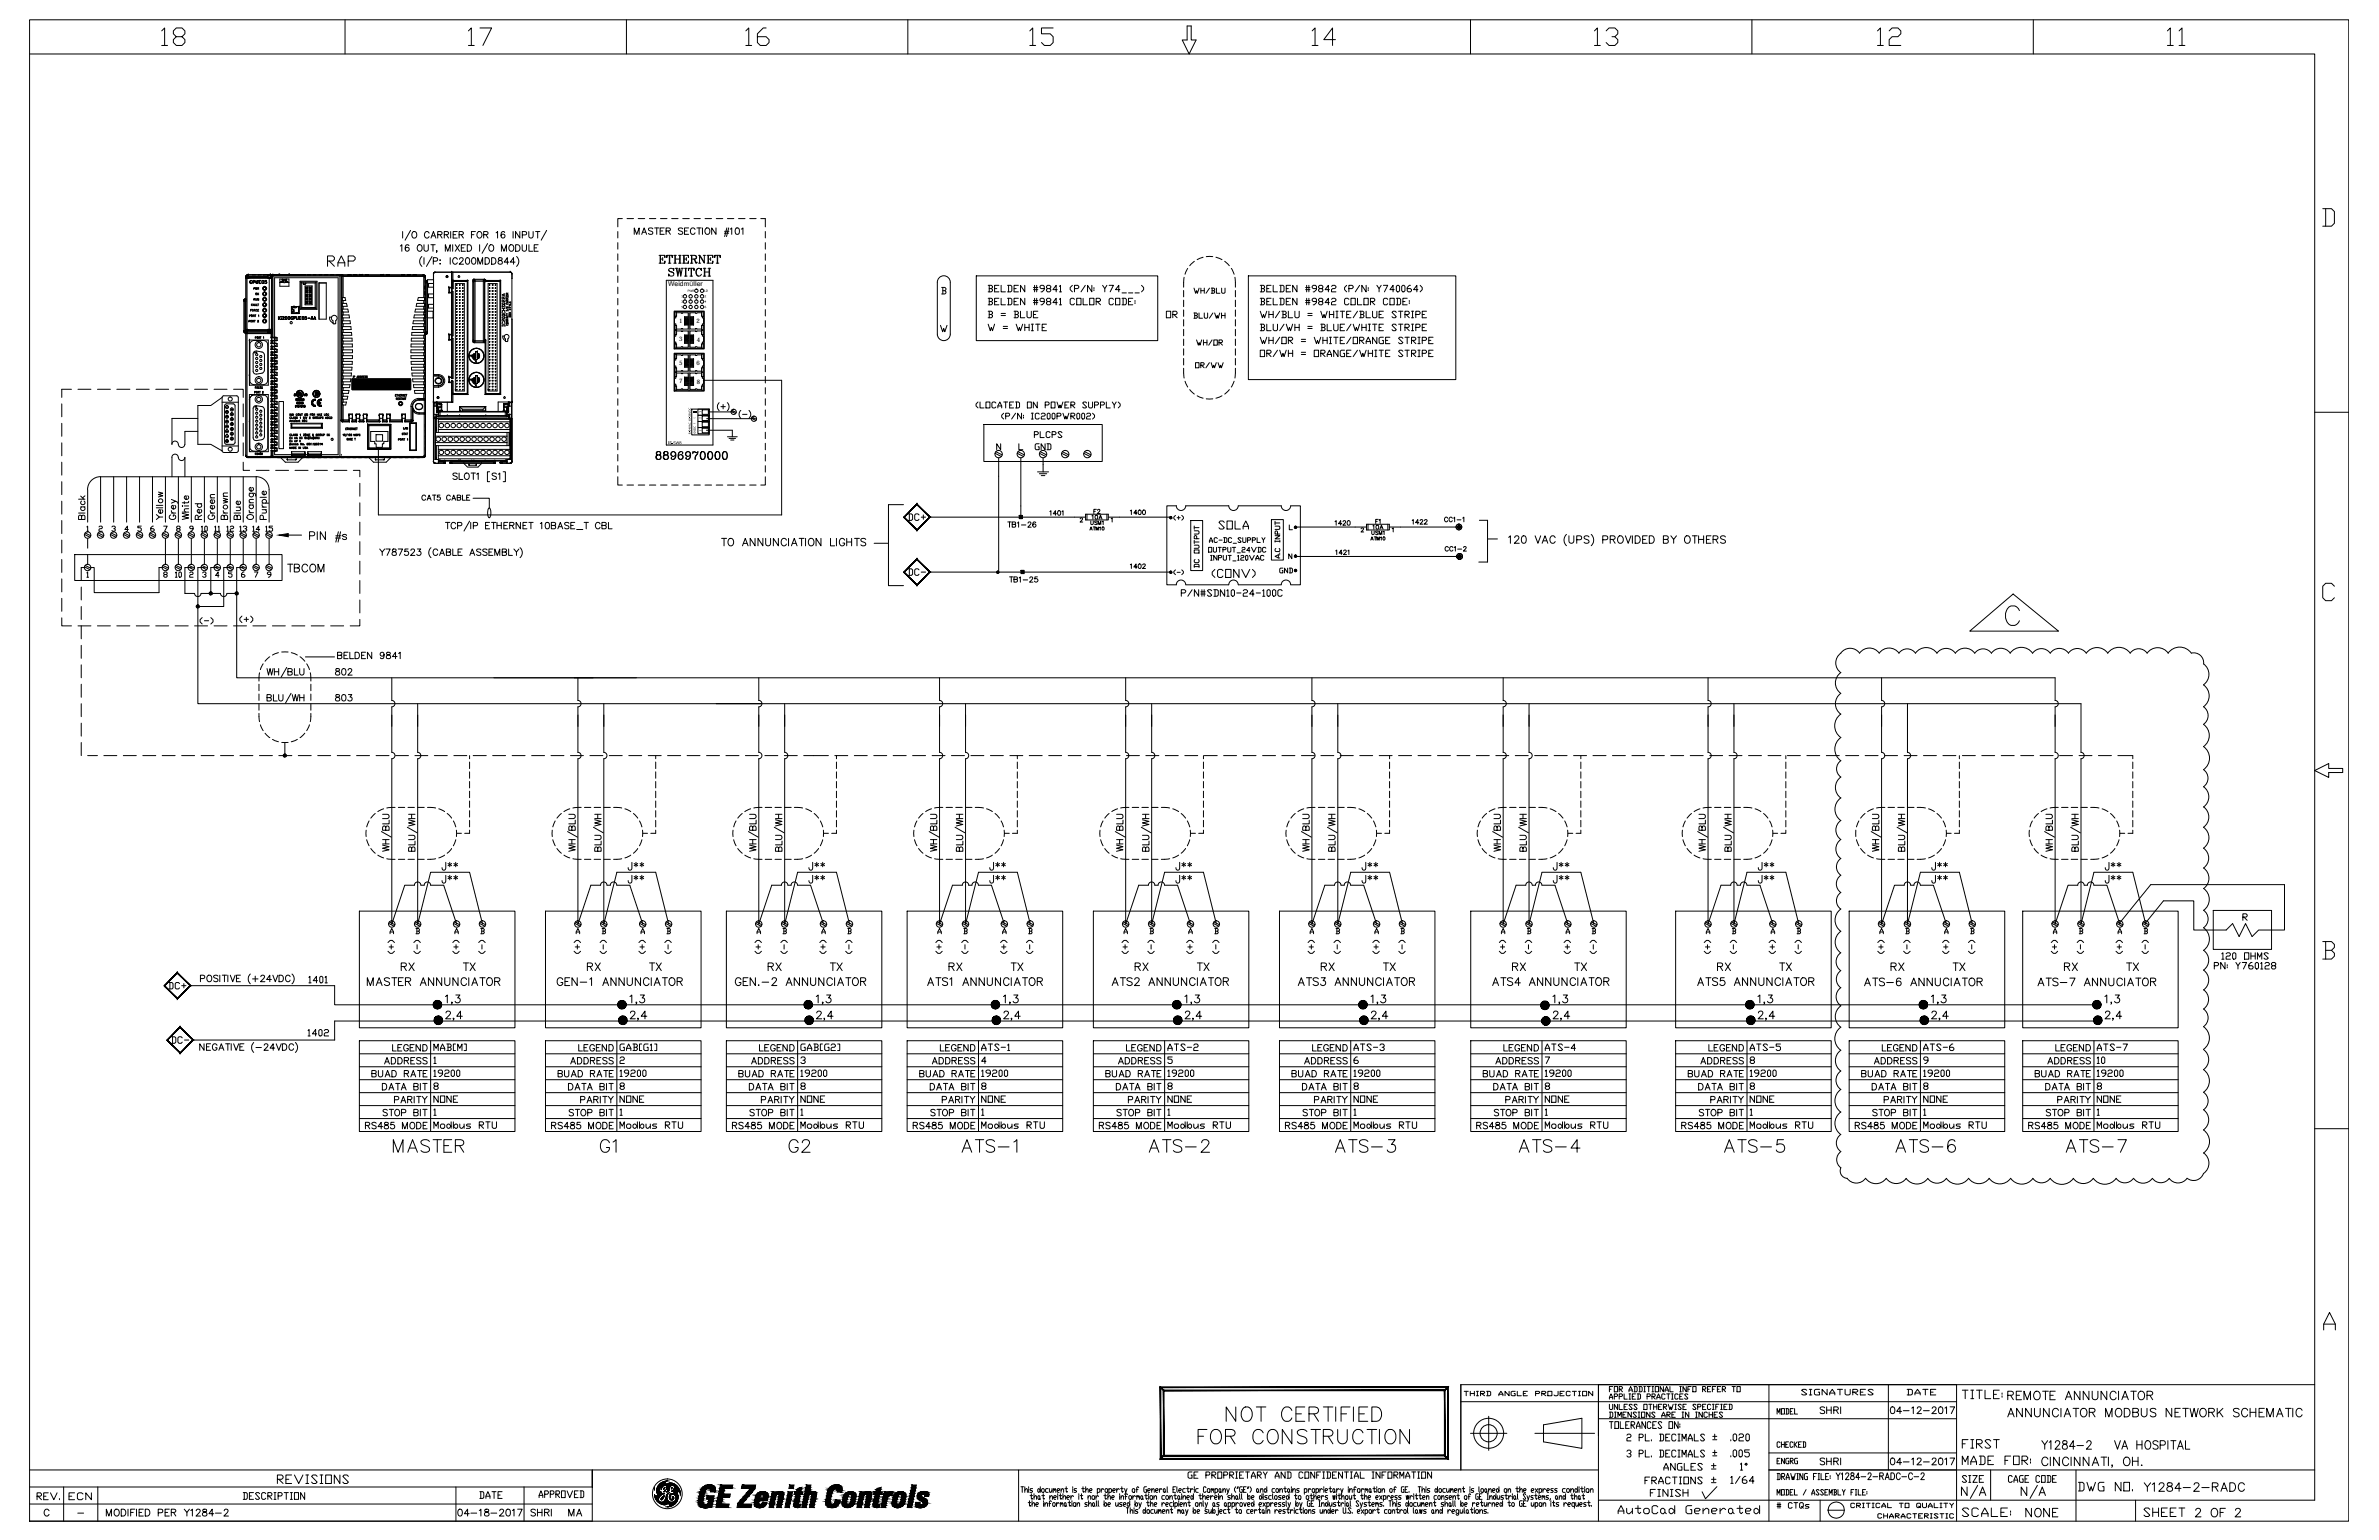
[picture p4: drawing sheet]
<svg xmlns="http://www.w3.org/2000/svg" width="864mm" height="559mm" viewBox="0 0 864 559" stroke-linecap="round" stroke-linejoin="round" font-family="sans-serif">
<defs><g id="words">
<text font-size="3.2" x="242.6" y="104">Weidm ller</text>
<text font-size="2.6" x="250.3" y="104">Ü</text>
<g font-size="2.2">
<text x="246.5" y="117.2">1</text>
<text x="252.8" y="117.2">2</text>
<text x="246.5" y="123.7">3</text>
<text x="253" y="124.2">4</text>
<text x="246.5" y="132.5">5</text>
<text x="252.8" y="132.5">6</text>
<text x="246.5" y="139">7</text>
<text x="253" y="139.5">8</text>
</g>
</g></defs>
<!-- layer: PLC-VERSAMAX -->
<g fill="none" stroke="#000" stroke-width=".36">
<path d="M89.5 100h-.1M89.5 99.9v.1M89.6 99.9h.1M89.7 99.8v.1M89.7 99.8h.1M89.8 99.9h-.1M89.8 100h.1M89.8 99.7l-.5 .4M89.8 99.9v.1M89.8 99.8h.1M89.8 99.9h.1M89.9 99.8l-.1 .1"/>
<path d="M89.9 99.8h-.1M89.9 99.8v.1M89.9 99.7v.1M89.9 99.8h.1M90 99.7h-.1M90 99.8h.1M90.1 99.7h-.3M90.1 99.7h.1M90.1 99.7h15.3M90.1 99.8h.1M90.1 99.7h20.8M90.1 99.7h-.1"/>
<path d="M91.6 99.7h.1M92.7 99.7h.1M93.7 99.7h.1M94.8 99.7h.1M95.6 99.7h.1M97.1 99.9v.1M97.1 99.8v.1M97.2 99.9v.1M97.2 99.9h.1M97.2 99.8h.1M97.2 99.7h.1M97.3 99.7h.1"/>
<path d="M97.3 99.7l.1 1.1M97.4 99.7h-.1M97.4 99.7h.1M97.5 99.7h-.1M97.6 99.7h-.1M97.6 99.7h.1M97.7 99.7h-.1M97.7 99.7h.1M97.8 99.7h.1M97.9 99.7h.1M98 99.7h.1M98.1 99.7v1.1"/>
<path d="M98.1 99.7h.1M98.1 99.7h-.1M98.1 99.7h.9M98.2 99.7h.1M98.2 99.8h.1M98.2 99.9h.1M98.3 99.9h.1M98.3 100h.1M98.6 100h.1M98.7 99.9l-.1 .1M98.7 99.9h.1M98.8 99.8h.1"/>
<path d="M98.9 99.7l-.1 .1M98.9 99.7h.1M99 99.7h-.1M99 99.9v.1M99 100h.1M99 99.9h.1M99 99.7h.1M99 99.8h.1M99 99.8h24.8M101.3 99.7h.1M101.5 99.7h.1M104.8 99.7h.1"/>
<path d="M105.1 99.7h.1M105.3 99.7h.2M105.5 99.7h1.4M105.5 99.7h48.2M110.9 99.7h.1M110.9 99.7h-.2M111.7 99.7h1zM113.7 99.7h1.1zM115.9 99.7h1zM118 99.7h1M118.9 94.7h1.9l.6-.6v-.6l-.6-.6h-1.9v3.7M119.5 94.7l1.9 1.9"/>
<path d="M120.1 99.7h1M122.2 99.7h1M122.7 96.6v-1.2l1.2-2.5 1.3 2.5v1.2M122.7 95.4h2.5M123.8 99.7h.1M123.8 99.8v.3M123.8 99.8h.1M123.9 99.8h.1M123.9 99.7h.1M124 99.7h.1M124 99.8h.1M124.1 99.9l-.1 .3"/>
<path d="M124.1 99.7h.1M124.1 99.9h.1M124.1 99.8v.1M124.1 99.8h.1M124.2 99.7h.1M124.2 99.8l-.1 .1M124.2 99.8h.1M124.3 99.7h.1M124.3 99.8h.1M124.4 99.8h.1M124.4 99.7h.1M124.4 99.8l.2 .1"/>
<path d="M124.5 99.9l-.1 .1M124.6 99.9v.4h-.4M124.6 99.9h28.8M124.6 99.9h-.1M126.4 99.8h1M126.4 99.9h1M126.4 94.7h1.9l.6-.6v-.6l-.6-.6h-1.9v3.7M127.4 99.9h-1h1M128.5 99.9h.1M129.5 99.9h-1h1M129.5 99.9l-1.1-.2 1.1 .2M130.5 99.9h.1"/>
<path d="M131.6 99.9h-1.1h1.1M131.6 99.8h-1.1M131.6 99.9h.1M131.6 99.8l-1.1 .1M131.6 99.7v.2M132.7 99.9h1M132.7 99.8h1M133.7 99.9h-1h1M139.2 99.9h.1M139.2 99.8h-1M139.2 99.7v.2M139.2 99.7l-1 .2"/>
<path d="M140.3 99.8h1M140.3 99.9h.1M140.3 99.9h1M141.3 99.9h-1h1M141.3 99.9h.1M145.8 99.9h1zM145.8 99.8v.1M146.8 99.8h-1M146.8 99.7v.2M147.9 99.9h1h-1M147.9 99.9h1M150 99.9h1h-.9"/>
<path d="M150 99.8h1M150.1 99.9h.9M153.4 99.9h.1M153.4 100h.1M153.5 99.9v.1M153.5 100h.1M153.5 99.9h.1M153.6 100h.1M153.6 99.9h.1M153.7 99.9v.1M153.7 100h.1M153.8 100h.1"/>
<path d="M154 99.7l.2 .2M154 99.8l-.2-.1-.4 .2M154.2 99.9l.1 .1M154.2 99.9h.1M154.3 100h.1M154.3 99.9l.1 .3M88.6 108.8v.2M88.6 108.9v.1M88.6 109h.1M88.6 109.1h.1M88.6 109.1v.1M88.6 109.3h.1"/>
<path d="M88.6 109.2l-.1 10.8M88.6 109v.1M88.6 108.8v.1M88.6 108.7v.1M88.6 120h.5M88.6 108.8h.1M88.7 108.7h-.1M88.7 108.6l-.1 .1M88.8 108.6h-.1M88.9 108.5l-.1 .1M88.9 108.6h-.1M88.9 108.5h.1"/>
<path d="M88.9 108.6h.4M89 108.8v.1M89 108.7v.1M89 108.6v.1M89 108.5v.1M89 108.9v.1M89 108.9v.2M89 108.6h.1M89 108.5l-.1 .1M89.1 120l-.1 .7M89.1 109.2v10.8M89.1 120h.2"/>
<path d="M89.2 108.5v.1M89.3 108.8v.1M89.3 108.7v.1M89.3 108.6v.1M89.3 108.5v.1M89.3 108.9v.1M89.3 108.9v.2M89.3 120v.4M89.3 109.4h-.7v10.7M89.3 108.6h.1M89.3 100.4v19.6M89.3 100.8l8.5 .1"/>
<path d="M89.3 119.7h8.4M89.3 100.5v.1M89.3 100.5h.1M89.3 100.8h.1M89.3 100.2l-.1 .2M89.3 119.8h.1M89.3 100.8h8.1h-7.1M89.3 100.7l.5 .1M89.3 100.6h.1M89.3 100.4h.1M89.3 100.6v.2M89.3 119.8h8.3"/>
<path d="M89.3 100.3h.1M89.3 100.1v.1M89.3 100.2v.1M89.3 119.7h.1M89.4 100.4h.1M89.4 100.7l-.1 .1M89.4 119.8h.1M89.4 100.2l-.1 .1M89.4 100.7h-.1M89.4 119.7h-.1M89.4 100.2h-.1M89.4 100.7h.1"/>
<path d="M89.4 119.9h.1M89.4 100.3v.1M89.4 100.8h.1M89.4 119.7h.1M89.4 100.9h.1M89.4 100.3h.1M89.4 100v.2M89.5 119.7h-.1M89.5 100.1h-.1M89.5 100.8h.1M89.5 100.6h-.1M89.5 100.3h.1"/>
<path d="M89.5 120h.1M89.5 100.5h.1M89.5 100.2h.1M89.5 119.7h.1M89.6 100.2h-.1M89.6 100.8v18.9M89.6 100.5h.1M89.6 119.7h.1M89.6 100.1h.1M89.7 100.2h.1M89.7 100.4h-.1M89.7 100.1h7.4"/>
<path d="M89.7 100.1h.1M89.7 100v.1M89.7 100.1v.3h7.4M89.8 119.7v.1M89.8 100.7v.1M89.8 119.7h.1M89.8 119.8l-.5 .1M89.9 100.8h.1M89.9 119.7h.1M90 100.8h.1M90 119.7h.1M90.1 119.7h.1"/>
<path d="M90.1 100.8h-.1M90.1 100.8h.1M90.2 119.7h.1M90.2 100.8h-.1M90.2 119.8h.1M90.2 100.8h.1M90.3 119.7h.1M90.3 100.8h-.1M90.3 100.7v.1M90.3 100.8h.1M90.3 116.6l.4-.1v-.2l-.4-.1v.7M90.3 119.7v.1"/>
<path d="M90.5 114.6l.5-.2-.5-.2v.7M90.9 101.8l.6 .2a.4 .4 0 0 0-.5-.2 .4 .4 0 0 0-.3 .4v.3a.4 .4 0 0 0 .3 .3 .4 .4 0 0 0 .5-.2 .41 .41 0 0 1-.5 .3 .41 .41 0 0 1-.3-.4zM91 112.6h.2M91.3 110.6h.2M91.4 112.3h-.4v.6M91.6 110.3h-.3v.6M91.7 116.5l.4-.2-.4-.1v.7M91.7 110.9l.3-.6 .2 .6M91.8 110.7h.3M91.9 114.5l.5-.1-.5-.2v.7M91.9 102.3l.5-.1v-.3l-.5-.1-.1 1.1v-1.1h.6v.5h-.5M91.9 116.5l.2 .4"/>
<path d="M92.1 104.7h.4v-.3h-.4v.6M92.1 114.5l.3 .4M92.1 108.6l.5-.2-.5-.1v.7M92.2 112.6h.4v-.3h-.4v.6M92.2 116.2h.5M92.4 110.3l.2 .6 .2-.6M92.4 108.6l.2 .4M92.4 116.2v.7M92.4 112.6l.3 .3M92.5 114.2h.4M92.7 104.4l.1 .6 .2-.6 .2 .6 .1-.6M92.7 114.2v.7"/>
<path d="M92.8 108.3l.2 .7 .2-.7M92.9 101.8v.8l.3 .2 .3-.1 .2-.9v.8l-.4 .3-.4-.2zM93.1 110.3v.6h.4M93.3 112.4a.29 .29 0 0 0-.4 0 .29 .29 0 0 0 0 .4 .29 .29 0 0 0 .4 0M93.5 116.4h.4l-.4 .5h.4M93.5 104.7l.4-.3h-.4v.6M93.5 110.3h.4M93.5 106.3v.7M93.5 112.6h.3M93.7 106.6l.2 .4M93.7 110.3v.6M93.7 104.7l.2 .3"/>
<path d="M93.8 114.4l.1 .5M93.9 106.3l-.4 .5M93.9 108.3v.7l-.4-.7v.7M93.9 112.3h-.4v.6h.4M94.1 101.8h.6h-.6v1.1h.6l-.6-.1M94.1 102.3h.4h-.4M95.2 101.9h.4M95.2 102.8h.4M95.3 101.8v1M95.6 101.8v1M96.2 102.7l.1 .1M96.6 102.2l.2 .3-.2 .3"/>
<path d="M96.8 102.4l-.6-.2v-.4h.6h-.5l-.1 .4a.39 .39 0 0 1 .6 0 .39 .39 0 0 1-.1 .6 .39 .39 0 0 1-.6-.1h.1M96.8 102.6l-.6 .1M97 119.7v.1M97.1 100.4v.1M97.1 100.1h.1M97.1 100v.1M97.1 100.5h.1M97.1 100.1v.3M97.1 100.4h.1M97.1 100h.1M97.2 100.6h.1M97.2 100.7h.1"/>
<path d="M97.3 100.7h.1M97.3 100.8h.1M97.3 119.8h.1M97.3 119.7h.1M97.4 119.7h.1M97.4 100.8h.1M97.4 119.7v.1M97.4 119.8h.1M97.4 100.1h.7M97.5 119.8h.1M97.5 100.8h.1M97.5 119.7h-.1"/>
<path d="M97.6 119.7h-.1M97.6 119.8h.1M97.6 100.8h.1M97.6 119.7h.1M97.7 100.8h.1M97.7 119.7h-.1M97.7 119.8h.1M97.7 119.7h.1M97.7 100.9v18.8M97.8 119.7h.1M97.8 100.8h-.1M97.8 119.8h.1"/>
<path d="M97.8 100.8h.1M97.9 119.8h.1M97.9 100.8h-.1M97.9 119.7h.1M97.9 119.8h-.1M97.9 100.8h.1M97.9 119.8h.6M98 119.7h.1M98 119.8h.1M98 100.8h.1M98 100.7h.1M98.1 100.8h-.1"/>
<path d="M98.1 119.8h.1M98.1 100.8h.1M98.1 100.8h.5M98.1 100.7h.1M98.1 119.7h.1M98.2 100.7h-.1M98.2 100.8h-.1M98.2 119.8h.1M98.2 100.8h.1M98.2 119.7v.1M98.2 100.8h.4M98.2 119.7h.3"/>
<path d="M98.2 100.8h.3M98.2 119.7h.1M98.2 100.7h.1M98.2 119.8h.3M98.2 100.9h.1M98.2 100.6h.1M98.2 100.6v.1M98.3 100.6h-.1M98.3 119.7h.1M98.3 100.5h.1M98.3 100.4v.1M98.3 100.4h.1"/>
<path d="M98.3 100.4h.3M98.3 100.8h.1M98.4 100.8h-.1M98.4 119.7h.1M98.4 100.9h.1M98.4 119.9h.1M98.4 119.8h.1M98.4 120h.1M98.4 100.8h.1M98.5 119.9h.1M98.5 120h.1M98.5 100.8h-.1"/>
<path d="M98.5 119.7h.1M98.5 119.8h.1M98.5 119.7v.1M98.5 100.8h.1M98.5 118.7l.1 1M98.5 100.8v18.9M98.6 119.7h-.1M98.6 119.6h.1M98.6 119.7h.1M98.6 119.6v.1M98.6 119.7v.1M98.6 119.8h.1"/>
<path d="M98.6 119.9h.1M98.6 119.9v.1M98.6 100.7h.1M98.6 100.6v.1M98.6 100.6h.1M98.6 120h.1M98.6 100.5h.1M98.6 100.8h.1M98.6 100.1h.1M98.6 100v.1M98.7 100.1h.1M98.7 100.1v22.4"/>
<path d="M98.7 100.1h-.4v.3M98.8 100v.1M98.8 100.1h.1M98.8 100h.1M98.9 100.1h.1M99 100.1h-.1M99 100.1h.1M99 100.1h24.8M99 100.1v22.4M99 100.1h24.4v65.5M101.1 114.9v1zM101.5 115l.5-.1 .2 .2a.38 .38 0 0 0-.4-.2 .38 .38 0 0 0-.3 .4v.2a.38 .38 0 0 0 .3 .4 .38 .38 0 0 0 .4-.2 .39 .39 0 0 1-.4 .2 .39 .39 0 0 1-.3-.4z"/>
<path d="M101.6 101.2h3.3v2.7h-3.3zM102.1 102.5h.1M102.1 102.4h.1M102.4 101.4h.1M102.4 101.9l.1 .4M102.5 101.4h.1M102.5 101.5h.1M102.5 101.4v.6l.1-.5M102.5 101.4h1.5M102.5 102.3l-.9 .2M102.5 102.3h.1M102.6 115.9h.6h-.7l.6-.7-.1-.3-.4 .1 .4-.1 .2 .3-.6 .7"/>
<path d="M102.6 101.9a.66 .66 0 0 0 .6 .7 .66 .66 0 0 0 .7-.7M102.6 101.5h.1M102.6 101.6h.1M102.6 101.5h1.3M102.6 102.2h.1M102.7 101.6h.1M102.7 101.7h.1M102.7 102.3l-1.1 .3 1.1-.3M102.8 101.7h.1M102.8 101.7v.1M102.8 101.8h.1M102.8 101.9l.4 .4 .4-.4"/>
<path d="M102.9 101.8l1 .2M102.9 101.8l-.3 .2M103.6 101.8h.1M103.7 115h.4M103.7 115.8h.4M103.7 101.7v.1M103.7 101.7h.1M103.7 114.9v1M103.7 102.3l1.1 .3-.4-.2M103.8 102.3l.6 .1M103.8 101.6h-.1M103.8 102.3h.1"/>
<path d="M103.8 102.2h.1M103.8 101.6h.1M103.9 102.3h.1M103.9 101.5h.1M103.9 102.2h.1M103.9 102.3l.9 .2M104 101.4h-.1M104 101.4v.1M104 101.9l-.1 .4M104 101.4h.1M104 114.9v1M104 101.4v.6l-.1-.5"/>
<path d="M104.4 102.4h.1M104.7 115.8h.4M104.7 115h.4M104.7 114.9v1M105 114.9v1M105.6 115l.4-.1 .3 .2a.38 .38 0 0 0-.4-.2 .38 .38 0 0 0-.3 .4v.2a.38 .38 0 0 0 .3 .4 .38 .38 0 0 0 .4-.2 .39 .39 0 0 1-.5 .2 .39 .39 0 0 1-.3-.4zM105.8 111.2l.8 .1M105.8 111.2v2.6M105.8 113.8h2.8M105.8 111.2h2.8v2.6M105.8 113.6h.1M105.9 113.7h2.7"/>
<path d="M105.9 112.4h.8zM105.9 113.5h.1M105.9 113.7h.1M105.9 113.6h.1M105.9 113.1l-.1 .1M106.2 113.1h.5M106.2 113.5h2.2M106.2 113.5v.1M106.3 113.6l-.5 .2M106.5 111.6h.1M106.6 111.6h-.1M106.6 111.5h.1"/>
<path d="M106.7 111.5h.1M106.7 111.3h.1M106.7 113.1h-.8h.3v.4M106.7 115.4l.5-.1v-.3l-.5-.1-.1 1v-1l.7 .2-.1 .3h-.5M106.7 113.1v-.7v.7M106.7 111.3l-.9 .7M106.8 111.3h.1M106.8 111.3l-.2 .1M106.8 111.4l-1 .7 .7-.5M106.8 111.4h.1M106.8 111.4v.3h.6l.1-.3M107.5 111.3h.1"/>
<path d="M107.6 111.3h-.1M107.6 111.3h.1M107.6 113.5h.1M107.6 111.3h1M107.6 113.6v.1M107.6 114.9l.3 1 .3-.1 .2-.9-.2 1-.5-.1zM107.7 113.6h.1M107.8 113.6h.6M108.4 111.3v2.3zM108.6 111.3h.1M108.6 113.7v.1M108.6 111.4v2.3"/>
<path d="M108.6 111.4h.1M108.7 114.9h.6h-.5v1h.5h-.6zM108.8 115.4h.3h-.3M108.9 102.1h6.2v10.2h-6.2zM109.2 102.3l.3 .4M109.2 111.9h5.6M109.2 102.3v9.6M109.2 102.3h5.6M109.5 102.7h4.9M109.5 102.7v8.9M109.5 111.6l-.3 .3M109.5 111.6h4.9"/>
<path d="M109.8 115.8h.4M109.8 115h.4M109.8 114.9v1M110.1 114.9v1M110.3 102.7v.5zM110.6 103.2h.1M110.6 103.2h-.3h.4M110.7 115.8l.2 .1M110.7 103.7h2.6v6.9h-2.6zM110.9 105.4l.6 .2M110.9 106.8h.9M110.9 108.1h.9"/>
<path d="M110.9 109.4h.9M110.9 105.4v.9M110.9 108.1v.8M110.9 109.4v.8M110.9 108.1l.3 .2M110.9 109.4l.3 .2M110.9 105.4h.9M110.9 104.1h.9M110.9 106.8l.3 .2-.3 .6zM110.9 104.1l.3 .2-.3 .7zM110.9 110.2h.9M110.9 106.3h.9"/>
<path d="M110.9 107.6h.9M110.9 108.9h.9M110.9 105h.9M111 102.8h.1M111 102.7l-.4 .5M111 102.7l-.3 .5M111.1 115.3v.6M111.2 108.3h.3h-.3M111.2 110l-.3 .2M111.2 108.7l-.3 .2M111.2 105.6v.5M111.2 108.3v.4"/>
<path d="M111.2 109.6v.4M111.2 109.6h.3M111.2 106.1l-.3 .2M111.2 107h.3M111.2 104.3h.3M111.2 110h.3M111.2 108.7h.3M111.2 107.4h.3M111.2 106.1h.3M111.2 104.8h.3M111.2 109.6h.3v.4h-.3zM111.2 107h.3v.3h-.3z"/>
<path d="M111.2 105.7h.3v.3h-.3zM111.2 104.4h.3v.3h-.3zM111.2 108.7h.3v-.4v.4M111.3 115.5l-.6-.2v-.4h.5h-.4l-.1 .4a.39 .39 0 0 1 .6 0 .39 .39 0 0 1-.1 .6 .39 .39 0 0 1-.6-.2l.5 .2 .2-.2M111.5 110l.3 .2M111.5 108.7l.3 .2M111.5 104.3v.5M111.5 105.6v.5M111.5 107v.4M111.5 109.6v.4M111.7 115.4l.9 .1zM111.8 109.4l-.3 .2"/>
<path d="M111.8 108.1v.8M111.8 109.4v.8M111.8 108.1l-.3 .2M111.8 106.8l-.3 .2M111.8 105.4l-.3 .2M111.8 104.1l-.3 .2M111.8 105.4v.9l-.3-.2M111.8 106.8v.8l-.3-.2M111.8 104.1v.9l-.3-.2M112.3 105.4h.8l-.3 .2M112.3 104.1v.9M112.3 105.4v.9"/>
<path d="M112.3 106.8v.8M112.3 108.1v.8M112.3 109.4v.8M112.3 106.8h.8M112.3 108.1h.8M112.3 109.4h.8M112.3 108.1l.2 .2M112.3 109.4l.2 .2M112.3 106.8l.2 .2M112.3 105.4l.2 .2M112.3 104.1h.8M112.3 104.1l.2 .2"/>
<path d="M112.3 110.2h.8M112.3 106.3h.8M112.3 107.6h.8M112.3 108.9h.8M112.5 108.3h.3h-.3v.4h.3M112.5 108.7l-.2 .2M112.5 110l-.2 .2M112.5 107.4l-.2 .2M112.5 108.3v.4M112.5 106.1l-.2 .2M112.5 104.8l-.2 .2M112.5 109.6h.3v.4h-.3z"/>
<path d="M112.5 107h.3v.4h-.3zM112.5 105.6h.3v.5h-.3zM112.5 104.3h.3v.5h-.3zM112.5 108.7h.3M112.5 107h.3v.3h-.3zM112.5 105.7h.3v.3h-.3zM112.5 104.4h.3v.3h-.3zM112.8 104.8l.3 .2h-.8M112.8 106.1l.3 .2M112.8 110l.3 .2M112.8 108.7l.3 .2M112.8 107.4l.3 .2"/>
<path d="M113 115.7h.6M113 115.6h.5M113.1 108.1l-.3 .6M113.1 109.4l-.3 .2M113.1 106.8l-.3 .2M113.1 104.1v.9M113.1 105.4v.9M113.1 106.8v.8M113.1 108.1v.8M113.1 109.4v.8M113.1 104.1l-.3 .2M113.3 114.9l.4 1-.4-.9-.5 .9z"/>
<path d="M113.9 115.7h.7M114 115.6h.5M114.2 114.9l.5 1-.5-.9-.3 .9zM114.4 111.6l.4 .3M114.4 102.7v8.9M114.8 102.3v9.6M114.8 102.3l-.4 .4M115.8 102.6h2.6v13.2h-2.6zM115.8 102.7h2.6M120.4 115.1h-.7v.8l.4 .7 .7 .5M120.8 116.4a1.04 1.04 0 0 1-.3-1.6 1.04 1.04 0 0 1 1.6 0 1.04 1.04 0 0 1-.3 1.6M121.9 116.4v.8l-.3 .3-.7-.1v-1"/>
<path d="M123.8 100.1v52.4M123.8 100.1h.1M123.9 100h.1M123.9 100.1h.1M124 100.1h.1M124 100.1l.2 .2M124 100.1v52.4M124.2 100.2v.1M124.2 100.3v52M124.2 100.1h.1M124.2 100.1v.1M124.3 100v.1"/>
<path d="M124.3 100h.1M124.6 115.3h2.3l-.2-1h-2.4v1h.3l-.3 2.2h.3M124.6 111.2h1.5M124.6 118.5h-.3v1.1h.3M124.6 118.5h2.8l.1 1M124.6 110.1h1.2l.2 1M124.6 112.2h1.7l.2 1h-1.9M124.6 113.2v1.1M124.6 119.6v1M124.6 116.4h2.5M124.6 119.6h2.9M125.2 107.9l.3 1.1h-.9v1.1h-.3v1.1h.3l-.3 2h.3"/>
<path d="M125.3 108h-1v1h.3M127.1 116.4l.1 1-2.6 .1v1M149.6 119.6l.2-1.1h4.3v1.1h-4.5M150.1 116.4l-.2 1 4.2 .1v-1.1h-4M150.4 114.3l-.2 1h3.9v-1h-.3M150.8 112.2h3.3v1h-3.5zM151.9 108l-.3 1h2.5v-1h-2.2M153.6 100l.1 .1M153.7 100.1h.1M153.7 100.1v.1M153.8 100.2h.1M153.8 100.3h.1"/>
<path d="M153.8 100.2v.1M153.8 100.3h-29.2v7.7M153.8 110.1h.3v1.1h-3M153.8 100.3v7.7M153.8 111.2v1M153.8 115.3v1.1M153.8 117.5v1M153.8 119.6v1M153.8 113.2v1.1h-3.4M153.8 109v1.1h-2.5l-.2 1M153.8 100l.1 .1M153.9 100.3h.1"/>
<path d="M153.9 100.1h.1M153.9 100.4h.1M153.9 100.1l.1 .1M154 100.4h.1M154 100.2h.1M154 100.5h.1M154 100.3h.1M154 100.2l.1 .1M154.1 100.3v.1M154.1 100.5v.1M154.1 100.3h.1M154.1 100.6h.1"/>
<path d="M154.1 100.4v.1M154.1 100.4h.1M154.1 100.7h.1M154.1 100.5l.1 .1M154.2 100.5h.1M154.2 100.6h.1M154.2 100.7h.1M154.2 100.6v.1M154.2 113.2h.1M154.2 118.6v1zM154.2 103.8v1zM154.2 116.5v1"/>
<path d="M154.2 114.4l.1 .9M154.2 112.3l.1 1M154.2 108.1l.1 .9M154.2 105.9l.1 1M154.2 100.7v43.9l.3 .3M154.2 110.2h.1M154.2 115.3h.2M154.2 111.1l.2 .1M154.2 109h.2M154.2 106.9h.2M154.2 118.6l.1 1zM154.2 103.8l.1 1z"/>
<path d="M154.2 110.1l.1 1.1M154.2 105.9v1M154.2 108.1v.9M154.2 112.3v.9M154.2 114.4v.9M154.3 100v.1M154.3 110.1l-.1 1.1M154.3 103.8l.1 1zM154.3 113.2h.1M154.3 113.3h.1M154.3 118.6v1zM154.3 100.1h.1"/>
<path d="M154.4 100.2v.3M154.4 118.6v1zM154.4 111.2v-1.1v1.1M154.4 115.3v-.9v.9M154.4 113.3v-1v1M154.4 109v-1v1M154.4 106.9v-1v1M154.4 103.8v1zM154.4 102.3v.1M154.4 102v.2M154.4 101.8h.1M154.4 100.2h.1"/>
<path d="M154.4 100.3v.1M154.4 100.4v.1M154.4 102.5v17.9h.3M154.4 102.4v.2l.7-.1M154.4 102.2v.1M154.4 101.9v.1M154.4 100.3h.1M154.5 100.4h.1M154.5 100.5v1.3v-1.3M154.5 100.5l-.3 .2M154.6 101.8h.1M154.7 102.5v17.9"/>
<path d="M154.7 101.8h.1M154.7 101.9v.1M154.7 101.8v.1M154.7 101.9v.6M154.7 101.8l-.3 .1M154.8 101.8h.1M154.8 101.8l.1 .1M154.9 101.8v.1M155 101.8v.1M155 101.9h.1M155 101.9v.1M155 102v.1"/>
<path d="M155 102l.1 .2M155.1 102.4v.1M155.1 102.2h.1M155.1 102.3h.1M155.1 102.3v.1M155.1 102.4h.1M155.1 102.5h.1M155.1 102.2v.1M155.1 102.6v17.9M88.5 120v.1M88.5 120.1h.1M88.5 120.2h.1"/>
<path d="M88.5 120.2v.1M88.6 120.3v.2M88.6 120.4h.1M88.6 120.3h.1M88.6 120.1v.1M88.6 120.1h.1M88.6 120.3l.1 .2M88.6 120.2h.1M88.6 120.2v.1M88.7 120.6h.1M88.7 120.6v.1M88.7 120.7h.1"/>
<path d="M88.8 120.7h.1M88.8 120.7l.1 .1M88.9 120.7h.1M88.9 120.8h.1M89 120.8h.3M89 120.7h.1M89.2 121h.1M89.2 120.9h.1M89.2 120.8h.1M89.2 120.7v.1M89.3 120.5v.1M89.3 120.6v.1"/>
<path d="M89.3 120.7h.1M89.3 120.4v.1M89.3 121.1h.4M89.3 121.1h.1M89.3 121h.1M89.3 120.8v44.5M89.3 120.5h.1M89.3 120.6h.1M89.3 120.9h.1M89.3 120.8h.1M89.3 120.1v-.3v.7M89.3 120.5h.4l-.1 .3"/>
<path d="M89.3 120.6l.1 .1M89.4 120.7h.1M89.4 120.7l.1 .1M89.5 120.8h.1M89.6 120.8h.1M89.6 120v.1M89.6 120.1h.1M89.6 120.1l.1 .1M89.6 121h.1M89.6 121v.1M89.6 120.9h.1M89.7 120.9h.1"/>
<path d="M89.7 121.1v44.6M89.7 121.1h8.9M89.7 120.2h.1M89.7 120.8v.1M89.7 120.2h9l-.2 .3M89.7 120.2v.3l7.5-.2M90.5 135.8h.1M90.5 136.4h.1M90.5 123.4h.1M90.5 123.4h6.9v16.4h-6.9M90.5 123.4v16.4M90.5 135.7h.1"/>
<path d="M90.6 135.8h.1M90.6 136.4v3.4M90.6 136.6h.1M90.6 135.9h.1M90.6 135.7l-.1 .2M90.6 123.6h.1M92.4 127.7h.8v.3h-.8zM92.7 122.5l.4-.2-.4-.1v.6M93.1 127.4l-.6 .1-.6 .6v6.6M93.1 127.4l2.1 .3M93.9 122.5l.4-.3h-.4v.6M94.1 122.5l.2 .3"/>
<path d="M94.4 122.2h.4M94.6 122.2v.6M95.1 127.7l.6 .4 .3 .6M95.6 122.3l.1 .5M96 134.4l-.3 .6-.5 .4-2.1 .3-.8-.2-.4-.8M96 128.8v5.6M97.1 120.4v.3M97.1 120.7h.1M97.2 125.1v12.9a1.54 1.54 0 0 1-1.6 1.6h-3.4a1.63 1.63 0 0 1-1.5-1.6v-12.9M97.2 125.1a1.54 1.54 0 0 0-1.6-1.5h-3.4a1.55 1.55 0 0 0-1.5 1.5M97.2 120.6h.1M97.2 120.3h1"/>
<path d="M97.2 120.3v.5l.1-.4M97.2 120.8h.1M97.2 120.5h.1M97.2 120.6v.1M97.2 120.7h.1M97.2 120.4h.1M97.3 120.8h.1M97.3 120.3h.1M97.3 120.4h.1M97.4 120.4l.8 .2M97.4 120.4h-.1M97.4 120.8h.1"/>
<path d="M97.4 120.3h.1M97.4 120.4h.1M97.5 120.3h-.1M97.5 120.8h.1M97.5 120.4h.1M97.6 120.3h-.1M97.6 120.8h.1M97.6 120.3h.1M97.7 120.8h.1M97.7 120.4h-.1M97.7 120.3h.1M97.7 120.4h.1"/>
<path d="M97.8 120.3h.1M97.8 120.8h-.1M97.8 120.8h.1M97.9 120.3h.1M97.9 120.8h-.1M97.9 120.8h.1M98 120.3h.1M98 120.8h.1M98.1 120.8h-.1M98.1 120.4h.1M98.1 120.3h.1M98.1 120.8h.1"/>
<path d="M98.2 120.4h.1M98.2 120.4v.2M98.2 120.5v.1M98.2 120.5h.1M98.2 120.7h.1M98.2 120.7v.1M98.2 120.6h.1M98.2 120.4v.1M98.2 120.5h.3M98.2 120.3v.2M98.2 120.3v.5v-.4M98.4 129.8h.1"/>
<path d="M98.4 127.7h.1M98.4 138.3h.1M98.4 125.6h.1M98.4 136.2h.1M98.4 123.5h.1M98.4 134.1h.1M98.4 131.9h.1M98.4 120.7h.1M98.4 120.6h.1M98.4 120.1h.1M98.4 120.5h.1M98.4 120.1v.1"/>
<path d="M98.4 120.8h.1M98.4 120.4v.1M98.4 139.5h.1M98.4 137.4h.1M98.4 135.2h.1M98.4 133.1h.1M98.4 131h.1M98.4 128.9h.1M98.4 126.8h.1M98.4 124.7h.1M98.4 120.9v1.7l1.6-.1M98.4 122.6h.1"/>
<path d="M98.4 120.9h.1M98.4 123.6v1.1M98.4 125.6v1.2M98.4 127.7v1.2M98.4 129.9v1.1M98.4 132v1.1M98.4 136.2v1.2M98.4 138.3v1.2M98.4 133.1h1.3M98.4 131h1.3M98.4 128.9h1.3M98.4 123.6h1.6"/>
<path d="M98.4 132h1.3M98.4 125.6h1.3M98.4 120.8v.1M98.4 139.4h.1M98.4 137.3h.1M98.5 120.7v.1M98.5 120.7h.1M98.5 120.6h.1M98.5 120.8h.1M98.5 120.1h.1M98.5 120.8l-8.8 .1M98.5 120.5v.1"/>
<path d="M98.5 120.2v.3M98.5 120.8l-.1 .1M98.5 120.8v.1M98.5 122.5h-.1M98.5 137.4h-.1M98.5 134.1h.1M98.5 129.9h.1M98.5 127.7h.1M98.5 136.2h.1M98.5 123.5h.1M98.5 138.3h.1M98.5 125.6h.1"/>
<path d="M98.5 132h.1M98.5 123.6h.1M98.5 131.9h.1M98.5 120.9h.1M98.5 137.4h.1M98.5 124.7h.1M98.5 133.1h.1M98.5 135.2h.1M98.5 128.9h.1M98.5 122.6h.1M98.5 131h.1M98.5 139.4h.1"/>
<path d="M98.5 126.8h.1M98.5 139.5h.1M98.5 120.9l.1 .1M98.6 124.7h-.1M98.6 137.3h-.1M98.6 128.9h-.1M98.6 138.3h.1M98.6 131.9h.1M98.6 129.8h.1M98.6 127.7h.1M98.6 125.6h.1M98.6 136.2h.1"/>
<path d="M98.6 134.1h.1M98.6 123.5h.1M98.6 121v.1M98.6 121h.1M98.6 132h.1M98.6 129.9h.1M98.6 127.8h.1M98.6 125.7h.1M98.6 123.6h.1M98.6 120.9h.1M98.6 120.9v.1M98.6 120.8v.1"/>
<path d="M98.6 120.8h.1M98.6 120.7v.1M98.6 120.7h.1M98.6 120.6v.1M98.6 120.6h.1M98.6 120.1h.1M98.6 120.5v.1M98.6 138.3l.1 1.1M98.6 127.7l.1 1.2M98.6 121.1h.1M98.6 123.6v1.1M98.6 125.7v1.1"/>
<path d="M98.6 129.9l.1 1.1M98.6 132l.1 1.1M98.6 134.1v1.1M98.6 136.2l.1 1.1M98.6 136.2l.1 .1M98.6 139.4h.1M98.6 137.3h.1M98.6 135.2h.1M98.6 133.1h.1M98.6 131h.1M98.6 128.8h.1M98.6 126.7h.1"/>
<path d="M98.6 124.6h.1M98.6 122.5h.1M98.7 129.9h.1M98.7 127.8h.1M98.7 138.3h.1M98.7 125.7h.1M98.7 136.3h.1M98.7 123.6h.1M98.7 134.1h.1M98.7 132h.1M98.7 137.3h.1M98.7 135.2h-.1"/>
<path d="M98.7 133.1h.1M98.7 131h.1M98.7 126.8h.1M98.7 124.7h-.1M98.7 120.1v.1M98.7 122.5h.1M98.7 136.2h.1M98.7 135.2h.1M98.7 139.4h.1M98.7 128.8h.1M98.7 126.7h.1M98.7 124.7h.1"/>
<path d="M98.7 133h.1M98.7 124.6h.1M98.8 129.9h.1M98.8 127.8h.1M98.8 138.3h.1M98.8 125.7h.1M98.8 136.2h.1M98.8 123.6h.1M98.8 132h.1M98.8 134.1h.1M98.8 133.1h.1M98.8 137.3h.1"/>
<path d="M98.8 135.2h.1M98.8 122.5h.1M98.8 139.4h.1M98.8 126.7h.1M98.8 128.8h.1M98.8 131h.1M98.8 124.6h.1M98.8 124.7h.1M98.8 130.9h.1M98.8 133h.1M98.9 130.9h-.1M98.9 128.8h-.1"/>
<path d="M98.9 126.7h-.1M98.9 129.9h.1M98.9 127.8h.1M98.9 138.3h.1M98.9 125.7h.1M98.9 136.2h.1M98.9 123.6h.1M98.9 134.1h.1M98.9 132h.1M98.9 133.1h.1M98.9 135.2h.1M98.9 122.5h.1"/>
<path d="M99 137.3h-.1M99 124.7h-.1M99 139.3h-.1M99 131h-.1M99 126.7h-.1M99 128.8h-.1M99 123.6h.1M99 136.3h.1M99 134.1h.1M99 129.9h1.6M99 127.8h.1M99 137.3h1.6v1h-2.2"/>
<path d="M99 131h1.5l.1 1h-1.8M99 133.1h1.6M99 122.5h1.6M99 135.2h.7M99 124.7h.7M99 136.3h.7M99 134.1h.7M99 123.6h.7M99 137.3h.1M99 138.3h.1M99 135.2h.1M99 132v1.1z"/>
<path d="M99 129.9v1.1zM99 125.7v1.1zM99 124.7h.1M99 122.5h.1M99 138.3v1.1h1.6M99 123.6v1.1M99 134.1v1.1M99 136.3v1M99.7 127.8h-.7v1.1l1.6-.1M99.7 137.3h.1M99.7 138.3h.1M99.7 136.3h.1"/>
<path d="M99.7 135.2h.1M99.7 133.1v1h-1.3v1.1M99.7 134.1h.1M99.7 132v1.1M99.7 126.8v.9h-1.3M99.7 125.7v1.1M99.7 124.7h.1M99.7 123.6h.1M99.7 122.5h.1M99.7 125.6v-24.8h23.1v64.2h-11M99.7 127.8v1.1M99.7 131v1"/>
<path d="M99.7 134.1v1.1M99.7 136.3v12.5M99.7 138.3h.3M99.7 136.3h.9M99.7 136.2h.3M99.7 134.1h.9M99.7 134.1h.3M99.7 132h.3M99.7 127.8h.9M99.7 127.7l.3 .1M99.7 125.6l.3 .1M99.9 132h.1"/>
<path d="M99.9 136.2h.1M99.9 123.6h.1M100 129.9h.1M100 127.8h.1M100 138.3h.1M100 136.2h.1M100 134.1h.1M100 132h.1M100 125.7h.1M100 123.6h.1M100 127.7h.1M100 133.1h.1"/>
<path d="M100 131h.1M100 128.9h.1M100 126.8h.1M100 139.4h.1M100 135.2h.1M100 137.3h.1M100 124.7h.1M100 122.5h.1M100 129.9h-.3v1.1M100 135.2h-.3v1h-1.3M100 128.9h-.3v1h-1.3M100 139.4l-1.6 .1"/>
<path d="M100 137.3l-1.6 .1M100 133.1h-.3M100 131h-.3M100 126.8h-.3M100 124.7h-.3M100 126.7h.1M100.1 137.3h-.1M100.1 139.4h-.1M100.1 135.2h-.1M100.1 126.8h-.1M100.1 122.5h-.1M100.1 128.8h-.1"/>
<path d="M100.1 124.6h-.1M100.1 131h-.1M100.1 133h-.1M100.1 124.7h-.1M100.1 126.7h-.1M100.1 133.1h-.1M100.1 138.3h.1M100.1 125.7h.1M100.1 136.2h.1M100.1 123.6h.1M100.1 134.1h.1M100.1 127.8h.1"/>
<path d="M100.1 132h.1M100.1 129.9h.1M100.1 124.6h.1M100.1 135.2h.1M100.1 137.3h.1M100.1 124.7h.1M100.1 122.5h.1M100.1 139.4h.1M100.1 128.8h.1M100.1 126.7h.1M100.1 131h.1M100.1 133h.1"/>
<path d="M100.1 135.2h.5M100.1 124.7h.5M100.1 122.5h.5M100.1 137.3h.4v1h-.4M100.1 133.1h.1M100.1 128.9h.1M100.1 126.8h.1M100.1 127.8h.4M100.5 122.5v1.1h-.8M100.5 124.7v1h-1.5M100.5 135.2l.1 1.1M100.5 133.1l.1 1"/>
<path d="M100.5 128.9l.1 1M100.5 126.8l.1 1M100.6 139.4h-.5M100.6 128.8l-.5 .1M100.6 139.4v1h-.9M100.6 126.8v1M100.6 128.8v1.1M100.6 133.1v1M100.6 135.2v1.1M100.6 135.2h-2.2M100.6 126.8h-2.2M100.6 124.7h-2.2"/>
<path d="M124.6 138.5h2.6M124.6 130.1h3.4M124.6 139.6h2.5l-.2 1-2.3 .1v1M124.6 133.3h3.2l-.1 1h-3.1M124.6 135.4h3l-.1 1h-2.9M124.6 126.9h-.3v1.1h.3M124.6 126.9h3.4v1.1h-3.4M124.6 123.8l-.3 2.1h.3M124.6 122.7h-.3v1.1h.3M124.6 122.7h3.2v1.1h-3.2M124.6 120.6h-.3v1.1h.3M124.6 120.6h3l.1 1.1h-3.1"/>
<path d="M124.6 121.7v1M124.6 128v1.1M124.6 136.4v1.1M124.6 131.1h3.3M124.6 124.8h3.3M127.2 138.5l.2-1h-3.1v1h.3l-.3 2.2h.3M127.8 137.5h21.3v3.9h-21.3zM127.8 137.5h21.3M127.8 137.6h21.3M127.8 137.7h21.3M127.8 137.9h21.3M127.8 138h21.3"/>
<path d="M127.8 138.1h21.3M127.8 138.2h21.3M127.8 138.3h21.3M127.8 138.4h21.3M127.8 138.5h21.3M127.8 138.6h21.3M127.8 138.8h21.3M127.8 138.9h21.3M127.8 139.1h21.3M127.8 139.2h21.3M127.8 139.3h21.3M127.8 139.4h21.3"/>
<path d="M127.8 139.5h21.3M127.8 139.6h21.3M127.8 139.8h21.3M127.8 139.9h21.3M127.9 124.8v1.1h-3.3v1M127.9 131.1v1.1h-3.3l-.3 2.1h.3l-.3 2.1h.3M127.9 130.1l.1-1h-3.7v1h.3l-.3 2.1h.3M128.2 136.4v.7M128.4 136.7l.4-.2-.4-.1v.7M129.5 137.1l.3-.7 .2 .7M129.6 136.8h.3M130.1 136.4l.4 .2-.2 .5h-.2z"/>
<path d="M130.7 136.4l.4 .2-.2 .5h-.2zM131.3 136.7l.4-.2-.4-.1v.7M131.5 136.7l.2 .4M131.9 136.7h.3M132.3 136.4h-.4v.7h.4M132.8 136.5h-.4l.4 .3-.4 .1M133.4 136.5h-.4l.3 .5-.3-.1M149.2 126.9h4.9v1.1h-4.9zM149.2 130.1v-1.1l4.9 .1v1h-4.9M149.2 124.8v1.1h4.9v-1.1h-4.8M149.3 131.1h4.8v1.1h-4.8l-.1-1.1M149.4 133.2l4.7 .1v1h-4.7z"/>
<path d="M149.5 121.7h4.6v-1.1h-4.6l-.1 1.1M149.5 135.4l.1 1h4.5v-1h-4.6M149.9 138.5l-.1-1h4.3v1h-4.2M150.1 139.6l.1 1 3.9 .1v-1.1h-4M153.8 122.7h.3v1.1h-.3M153.8 121.7v1M153.8 123.8v1M153.8 125.9v1M153.8 128v1.1M153.8 130.1v1M153.8 132.2v1.1M153.8 134.3v1.1"/>
<path d="M153.8 136.4v1.1M153.8 138.5v1.1M153.8 122.7h-4.4l-.1 1.1h4.5M154.2 137.4v1zM154.2 139.5l.1 1M154.2 135.3l.1 1M154.2 133.2l.1 .9M154.2 131l.1 1.1M154.2 129l.1 .9M154.2 126.9l.1 .9M154.2 124.7l.1 1M154.2 136.3h.2"/>
<path d="M154.2 134.1h.2M154.2 132l.2 .1M154.2 129.9h.2M154.2 127.8h.2M154.2 125.7h.2M154.2 137.4l.1 1zM154.2 124.7v1M154.2 126.9v.9M154.2 131v1M154.2 133.2v.9M154.2 135.3v1M154.3 128.9v1"/>
<path d="M154.3 137.4v1zM154.4 137.4v1zM154.4 136.3v-1v1M154.4 132.1v-1.1v1.1M154.4 134.1v-.9v.9M154.4 129.9v-1v1M154.4 125.7v-1v1M154.4 127.8v-1v1M154.4 121.2h.1M154.4 120.4v.2M154.4 120.8v.1M154.4 121v.1"/>
<path d="M154.4 120.9v.1M154.4 121.2h.3M154.4 120.3h.1M154.4 120.6v.2M154.4 121.1v.1M154.4 121.1h.1M154.5 134.5h.1M154.5 131.2h.1M154.5 121.2v44.1M154.6 121.2h.1M154.7 120.4h.4M154.7 121.2h.1"/>
<path d="M154.7 120.4v.5M154.7 121.1v.1M154.7 121v.1M154.7 120.9v.1M154.8 121.2h.1M154.9 121.2h-.2M154.9 121.2h-.1M154.9 121.2h.1M154.9 121.1v.1M155 121.1h-.1M155 121.1h.1M155 120.8v.2"/>
<path d="M155.1 120.6h.1M155.1 121l-.1 .1M155.1 120.8v.1M155.1 120.9v.1M155.1 120.7h.1M155.1 120.8h.1M155.1 120.7v.1M155.1 120.4v.1M155.1 120.5v.1M155.1 120.6v.1M90.5 152.2h.1M90.5 153h.1"/>
<path d="M90.5 145h.1M90.5 152.9v.1M90.5 153.1h.1M90.5 145.2h.1M90.5 143.2h6.9v20.7h-6.9zM90.5 152.9h.1M90.5 152h.1M90.5 144.9h.1M90.6 153h-.1M90.6 152.3h.1M90.6 152.3h-.1M90.8 144.2l-.2 .1"/>
<path d="M90.9 144.1l-.4 .1M90.9 144.1h-.4M91.3 143.7l.9-.3h3.4a1.55 1.55 0 0 1 1.6 1.5v17.2a1.54 1.54 0 0 1-1.6 1.6h-3.4a1.48 1.48 0 0 1-1.5-1.5v-17.3zM91.4 143.6l-.1-.5v.5M91.4 143.1l.1 .4M92.4 142.4l.4-.1v-.2l-.4-.1v.7M92.6 147.5h.6v.2h-.6zM92.7 140.6l.3-.2-.3-.1v.7M92.9 140.6l.1 .4M93.6 140.4h-.4l.4 .3-.4 .1M93.6 142.3h.4v-.2l-.4-.1v.7M93.8 140.4h.3l-.3 .6h.4"/>
<path d="M93.8 142.3l.2 .4M94.1 142h.4M94.3 142v.7M94.4 140.3h.3v.5h-.4M94.9 140.4h.4l-.4 .6h.4M95.3 142.2l.3-.1-.4 .6h.4M96 148.6l-.6-.9-2.3-.5-.6 .1-.6 .6v11M96 158.5l-.3 .7-.5 .3-2.1 .4-.8-.3-.4-.8M96 148.6v9.9M98.4 148.8h.1M98.4 159.4h.1M98.4 146.7h.1"/>
<path d="M98.4 140.4h.1M98.4 142.5h.1M98.4 144.6h.1M98.4 157.2h.1M98.4 155.1h.1M98.4 153h.1M98.4 150.9h.1M98.4 158.4h.1M98.4 156.3h.1M98.4 154.2h.1M98.4 152.1h.1M98.4 150h.1"/>
<path d="M98.4 147.9h.1M98.4 145.8h.1M98.4 143.7h.1M98.4 143.7l2.2-.1v1.1h-1.6M98.4 141.5h.1M98.4 154.2h2.2v1M98.4 140.4v1.1M98.4 142.5v1.2M98.4 144.6v1.2M98.4 146.7v1.2M98.4 150.9v1.2M98.4 153v1.2"/>
<path d="M98.4 155.1v1.2M98.4 159.4v1.1M98.4 156.3h1.3M98.4 152.1h1.3M98.4 150h1.3M98.4 140.4h1.6M98.4 155.1h1.3M98.4 144.6h1.6M98.4 142.5l1.6 .1M98.4 152h.1M98.4 145.7h.1M98.5 158.4h-.1"/>
<path d="M98.5 156.3h-.1M98.5 149.9h-.1M98.5 148.8h.1M98.5 146.7h.1M98.5 140.4h.1M98.5 159.3h.1M98.5 155.1h.1M98.5 153h.1M98.5 150.9h.1M98.5 141.5h.1M98.5 142.5h.1M98.5 157.3h.1"/>
<path d="M98.5 144.6h.1M98.5 157.2h.1M98.5 156.3h.1M98.5 143.7h.1M98.5 152.1h.1M98.5 154.2h.1M98.5 147.9h.1M98.5 149.9h.1M98.5 158.4h.1M98.5 145.7h.1M98.6 141.5h-.1M98.6 150h-.1"/>
<path d="M98.6 152h-.1M98.6 159.3h.1M98.6 157.2h.1M98.6 150.9h.1M98.6 148.8h.1M98.6 146.7h.1M98.6 144.6h.1M98.6 142.5h.1M98.6 140.4h.1M98.6 155.1h.1M98.6 153h.1M98.6 159.4h.1"/>
<path d="M98.6 157.3h.1M98.6 155.2h.1M98.6 153.1h.1M98.6 150.9l.1 1.1M98.6 140.4l.1 1.1M98.6 142.5v1.2M98.6 144.6v1.2M98.6 146.7v1.2M98.6 148.8l.1 1.1M98.6 153v1.2M98.6 155.1l.1 1.1M98.6 157.3v1.1"/>
<path d="M98.6 159.4l.1 1.1M98.6 155.1l.1 .1M98.6 153l.1 .1M98.6 150.9l.1 .1M98.6 144.6l.1 .1M98.6 142.5l.1 .1M98.6 151h.1M98.6 156.2h.1M98.6 154.1h.1M98.6 152h.1M98.6 149.9h.1M98.6 145.7h.1"/>
<path d="M98.6 143.6h.1M98.6 141.5h.1M98.7 148.9h.1M98.7 142.6h.1M98.7 159.4h.1M98.7 146.8h.1M98.7 140.4h.1M98.7 155.2h.1M98.7 150.9h.1M98.7 157.3h.1M98.7 153.1h.1M98.7 144.6h.1"/>
<path d="M98.7 158.4h-.1M98.7 156.2h.1M98.7 154.2h.1M98.7 149.9h.1M98.7 147.8l-.1 .1M98.7 145.7h.1M98.7 143.6h.1M98.7 141.5h.1M98.7 148.8h.1M98.7 142.5h.1M98.7 154.1h.1M98.7 158.4h.1"/>
<path d="M98.7 147.8h.1M98.7 152h.1M98.7 158.3h.1M98.7 146.7h.1M98.7 151h.1M98.8 148.9h.1M98.8 142.6h.1M98.8 159.4h.1M98.8 146.8h.1M98.8 140.4h.1M98.8 144.6h.1M98.8 155.2h.1"/>
<path d="M98.8 157.3h.1M98.8 153.1h.1M98.8 154.1h.1M98.8 152h.1M98.8 156.2h.1M98.8 143.6h.1M98.8 158.4h.1M98.8 145.7h.1M98.8 141.5h.1M98.8 149.9h.1M98.8 147.8h.1M98.8 151h.1"/>
<path d="M98.8 142.5h.1M98.8 150.9h.1M98.8 148.8h.1M98.8 140.4h.2M98.8 151h.2M98.9 149.9h-.1M98.9 147.8h-.1M98.9 142.6h.1M98.9 159.4h.1M98.9 148.9h.1M98.9 142.5h.1M98.9 146.7h.1"/>
<path d="M98.9 140.4h.1M98.9 157.3h.1M98.9 144.6h.1M98.9 155.2h.1M98.9 153.1h.1M98.9 150.9h.1M98.9 152h.1M99 154.1h-.1M99 156.2h-.1M99 143.6h-.1M99 158.4h-.1M99 145.7h-.1"/>
<path d="M99 149.9h-.1M99 141.5h-.1M99 147.8h-.1M99 153.1h1.6M99 157.3h1.6M99 159.4h.1M99 155.2h1.6M99 142.6h.1M99 141.5h1.6v1.1h-.9M99 156.2h1.6M99 149.9h1.6M99 145.7h.1"/>
<path d="M99 158.4h.7M99 152h.7M99 147.8h.7M99 159.4h.7M99 151h.7M99 146.8h.7M99 142.6h.7M99 140.4h.7M99 157.3h.1M99 158.4h.1M99 155.2v1.1zM99 153.1v1.1z"/>
<path d="M99 152h.1M99 151h.1M99 148.9v1zM99 147.8h.1M99 146.8h.1M99 143.6h.1M99 141.5h.1M99 140.4h.1M99 140.4v1.1M99 142.6v1M99 144.6v1.1M99 146.8v1"/>
<path d="M99 151v1M99 157.3v1.1M99 159.4v1.1M99.7 157.3h.1M99.7 158.4v1h-1.3M99.7 159.4h.1M99.7 158.4h.1M99.7 156.3v1h-1.3v1.1M99.7 155.2v1.1M99.7 153.1v1.1M99.7 152h.1M99.7 150v.9h-1.3"/>
<path d="M99.7 151h.1M99.7 148.9v1M99.7 147.8h.1M99.7 146.8h.1M99.7 143.6h.1M99.7 141.5h.1M99.7 142.6h.1M99.7 140.4h.1M99.7 151v1M99.7 154.2v.9M99.7 157.3v1.1M99.7 159.4v5.6h10.9"/>
<path d="M99.7 159.4h.9M99.7 159.4h.3M99.7 157.3h.3M99.7 155.1l.3 .1M99.7 153l.3 .1M99.7 151h.9M99.7 150.9l.3 .1M99.7 148.8l.3 .1M99.7 146.7l.3 .1M99.7 152h.9M99.7 147.8h.9M99.7 145.7h.9"/>
<path d="M99.9 159.4h.1M99.9 150.9h.1M99.9 142.5h.1M99.9 140.4h.1M99.9 155.1h.1M100 159.4h.1M100 146.8h.1M100 142.6h.1M100 140.4h.1M100 157.3h.1M100 155.2h.1M100 153.1h.1"/>
<path d="M100 151h.1M100 148.9h.1M100 144.6h.1M100 148.8h.1M100 146.7h.1M100 142.5h.1M100 150.9h.1M100 154.2h.1M100 149.9h.1M100 147.8h.1M100 141.5h.1M100 145.7h.1"/>
<path d="M100 156.3h.1M100 143.6h.1M100 154.1h.1M100 152h.1M100 158.4h.1M100 152l-.3 .1v.9h-1.3M100 158.4h-.3M100 156.3h-.3M100 154.2h-.3M100 145.7l-1.6 .1M100 149.9l-.3 .1M100 147.9h-1.6"/>
<path d="M100 143.6l-.3 .1M100 141.5h-1.6M100 155.1h.1M100 158.3h.1M100.1 156.2h-.1M100.1 143.6h-.1M100.1 158.4h-.1M100.1 145.7h-.1M100.1 154.2h-.1M100.1 147.8h-.1M100.1 152h-.1M100.1 141.5h-.1"/>
<path d="M100.1 149.9h-.1M100.1 157.3h.1M100.1 144.6h.1M100.1 155.2h.1M100.1 159.4h.1M100.1 146.7h.1M100.1 140.4h.1M100.1 148.9h.1M100.1 143.6h.1M100.1 153.1h.1M100.1 150.9h.1M100.1 142.5h.1"/>
<path d="M100.1 142.6h.1M100.1 154.1h.1M100.1 147.8h.1M100.1 156.2h.1M100.1 154.2h.1M100.1 158.4h.1M100.1 145.7h.1M100.1 141.5h.1M100.1 149.9h.1M100.1 152h.1M100.1 158.4h.5M100.1 152h.5"/>
<path d="M100.1 147.8h.5M100.1 156.3h.1M100.1 143.6h.4v1h-.4M100.1 141.5h.4v1.1h-.4M100.5 147.8v1.1l-2.1-.1v1.2M100.5 156.3v1M100.5 158.4l.1 1M100.5 152l.1 1.1M100.5 149.9l.1 1.1M100.5 155.2h.1M100.6 156.2l-.1 1.1M100.6 145.7h-.5"/>
<path d="M100.6 145.7v1.1l-2.2-.1M100.6 149.9v1.1M100.6 152v1.1M100.6 158.4v1M100.6 158.4h-2.2M100.6 156.2l-.1 .1M101.2 145.7h1.7v17.1h-1.7zM105.1 153l.3-.6 .2 .6M105.2 150.1v.7M105.2 152.8h.3M105.2 158.9h.2M105.6 158.6h-.4v.6h.4"/>
<path d="M105.6 159.7h-.4v.6h.4M105.6 151.4a.29 .29 0 0 0-.4 0 .29 .29 0 0 0 0 .4 .29 .29 0 0 0 .4 0M105.6 157.6a.29 .29 0 0 0-.4 0 .29 .29 0 0 0 0 .4 .29 .29 0 0 0 .4 0M105.6 153.6l.3 .2v1.3l-.3 .3zM105.6 155.4h11.4M105.6 153.6h11.4M105.8 152.7l.3-.1v.4M105.8 152.6v.4M105.8 158.8l.3 .4M105.8 159.9l.3 .4M105.9 151.2v.7h.3l.3-.7 .3 .7M105.9 157.5v.6h.3l.3-.6 .3 .6"/>
<path d="M105.9 150.1v.7l-.5-.7v.7M105.9 153.8h10.8M105.9 155.1h10.8M106.1 150.1l.4 .1v.6h-.4zM106.1 152.7l.3-.1 .1 .4M106.1 158.8l-.3 .4M106.1 159.9l-.3 .4M106.4 151.7h.3M106.4 157.9h.3M106.7 152.7l.4 .1-.4 .1M106.7 152.4v.6M106.8 143.5l.3 .2"/>
<path d="M106.8 143.5l.3 .1M106.9 143h.2M107 158.9l.3-.1v.4M107 143l-.1 .5M107 158.8v.4M107 159.9v.4M107.1 143h.1M107.2 142.9v.1M107.2 143h-.3l-.1 .5M107.2 143.1v.1M107.2 143.4l-.1 .2zM107.2 143.1l.1 .1"/>
<path d="M107.2 147.1h.4h-.3l.3 .3-.3 .3 .3 .1h-.4zM107.3 152.4h.1M107.3 152.6v.4M107.3 151.3h-.4l.4 .4-.1 .2-.3-.1M107.3 157.6l-.3-.1 .3 .6h-.4M107.4 144.6l.1 .7 .3 .1h-.4zM107.5 159.2l.2-.6 .3 .6M107.5 159.7l.2 .6 .3-.6M107.5 152.8h.4l-.1-.2-.3 .3h.4M107.6 142.9a1.25 1.25 0 0 0 1.2 1.3 1.25 1.25 0 0 0 1.3-1.3M107.6 159h.3M107.6 142.9a1.21 1.21 0 0 0 1.2 1.2 1.21 1.21 0 0 0 1.3-1.2"/>
<path d="M107.8 147.2l.2-.1v.7zM107.8 146a.28 .28 0 0 1 .3 .2 .28 .28 0 0 1-.3 .3zM107.9 146l.1 .1zM107.9 146.3l.1 .2zM107.9 150.3v-.1a.28 .28 0 0 0-.4 .1 .28 .28 0 0 0 0 .4 .28 .28 0 0 0 .4 0M108 144.6l.1 .8zM108 151.3h-.4l.4 .4-.4 .1M108 157.6l-.4-.1 .4 .6h-.4M108.1 152.7l.3-.1v.4M108.1 152.6v.4M108.1 143.1l.6 .2M108.2 143.1h.2"/>
<path d="M108.2 142.6h.2M108.2 142.4h.2M108.2 142.7h.2M108.2 143.2h.6M108.2 143h.2M108.2 142.9h.2M108.2 142.3h.2M108.3 144.7h.3l-.3 .1 .4 .4-.3 .2-.2-.3h.4zM108.3 147.1h.3l-.3 .2 .3 .3-.2 .2zM108.3 143.4h.2M108.3 143.1h.3M108.3 145.9l.3 .6 .3-.6v.7l-.1-.7-.2 .7-.2-.7-.1 .7z"/>
<path d="M108.4 143.1l-.2-.9v1M108.4 147.3h.1M108.5 143.4h.1M108.6 143.1v-.9h.2v1M108.6 143.1h.2M108.6 142.6h.2M108.6 142.4h.2M108.6 142.7h.2M108.6 143h.2M108.6 142.9h.2M108.6 142.3h.2M108.7 152.6h.2"/>
<path d="M108.7 152.4l.2 .6M108.8 143.1l-.2 .2M108.8 144.6h.4l-.1 .8zM108.8 158.6v.6M108.8 159.7v.6M108.8 147.1h.4l-.2 .7 .1-.7zM108.9 151.4l.2-.2v.7M108.9 157.6l.2-.1v.6M109 142.5h.2a.69 .69 0 0 0 .4 1l-.1 .2a.59 .59 0 0 1-.6-.4 .59 .59 0 0 1 .1-.6zM109 143.1h.2M109 143.5h.6h-.6M109 158.6v.6"/>
<path d="M109 159.7v.6M109 142.7h.2M109 142.6l.2 .2M109 143.3h.2M109 143.2h.2M109 142.9h.2M109.2 146l.2 .1zM109.2 145.9l.3 .1-.1 .6-.3-.2zM109.2 146.3l.2 .2zM109.2 142.5h-.2h.2l-.2 .1 .2 .8h-.2M109.2 143h-.2v.6h.6M109.2 150.1v.7l-.4-.7v.7"/>
<path d="M109.4 144.6h.4l-.3 .1 .3 .3-.3 .3 .3 .1h-.4zM109.4 147.1h.3h-.2l.2 .3-.2 .4zM109.4 150.1h.4M109.5 147.3h.1M109.6 150.1v.7M109.7 145.9a.3 .3 0 0 1 .4 .3 .3 .3 0 0 1-.4 .3l.3-.3-.3 .1zM109.8 158.7h-.5v.5l.5-.1M109.8 146l.1 .3zM110 144.6a.35 .35 0 0 1 .5 .4 .35 .35 0 0 1-.5 .3zM110.1 144.7l.2 .1-.1 .5zM110.1 142.9a1.21 1.21 0 0 0-1.3-1.2 1.21 1.21 0 0 0-1.2 1.2M110.1 142.9a1.25 1.25 0 0 0-1.3-1.2 1.25 1.25 0 0 0-1.2 1.2"/>
<path d="M110.1 147.1l.1 .7-.3-.5zM110.1 151.2l.4 .1v.6h-.4zM110.1 152.5v-.1a.32 .32 0 0 0-.3 .3 .32 .32 0 0 0 .3 .3v-.4l-.3 .2M110.1 157.5h.5l-.5 .6h.5M110.5 147.1h.3h-.3l.3 .4-.2 .3zM110.6 147.3h.1M110.6 150.4h.3M110.8 143.4l-.2 .1-.1-.6v.7l.4-.1M110.8 151.2v.7M110.9 142.9v.6zM110.9 142.9v.6M110.9 143v.5"/>
<path d="M111 151.2l.2 .7 .2-.7M111.1 143.1h.1M111.1 150.1h-.5v.7h.5M111.1 143.1v.1M111.1 143.5h.1M111.1 143.3h.1M111.2 143.1h.1M111.2 143.1v.1M111.2 143.5h.1M111.2 143.2h.1M111.2 143.3l.1 .1M111.3 142.9l.1 .2"/>
<path d="M111.3 142.9l-.2 .2M111.3 143.3h.1M111.3 143.3l.1 .1M111.3 143.4v.2l-.1-.1M111.4 143.3v.3l-.3-.1M111.4 143.2h.1M111.4 152.5a.27 .27 0 0 0-.3 0 .27 .27 0 0 0 0 .4 .27 .27 0 0 0 .3 0M111.5 150.7l.2 .2M111.7 158.7a.29 .29 0 0 0-.4 0 .29 .29 0 0 0 0 .4 .29 .29 0 0 0 .4 0M111.9 157.5v.6l-.5-.6v.6M112 158.4v1M112.2 157.8h.2"/>
<path d="M112.2 158.4v1M112.3 151.4h.4l-.4 .5h.4M112.3 158.7h-.4l.4 .3-.1 .2h-.3M112.4 158.6h.5M112.6 157.5h-.4v.6h.4M112.6 150.4h.2M112.7 158.6v.6M113 150.1h-.4v.7M113.1 145.9h.4M113.1 146.5h.4M113.1 146.4h.4M113.1 146.2h.4"/>
<path d="M113.1 146h.4M113.1 146.1h.4M113.1 145.7h.5M113.1 146.5l.5 .1M113.2 146.6l.6 .8 .7 .1M113.2 146.7l.5 .1M113.2 146.7h.4M113.3 146.8l.5 .1M113.3 145.6h.4M113.3 146.9l.6 .1M113.4 157.6l.3-.1-.3 .6h.4M113.4 158.9h-.4v.3h.4"/>
<path d="M113.4 158.8v.4M113.4 147h.6M113.4 145.2l-.3 .6 .1 .8M113.4 145.2l1.1-.4v.5M113.4 147.1h1.1v.4M113.4 145.3h.8M113.5 145.2h1l-.8 .4M113.5 146.4l.2 .3M113.6 145.8l-.5 .1M113.6 147.2h.9M113.6 142.9a1.25 1.25 0 0 0 1.3 1.3 1.25 1.25 0 0 0 1.2-1.3M113.6 145.1h.9"/>
<path d="M113.7 142.9a1.21 1.21 0 0 0 1.2 1.2 1.21 1.21 0 0 0 1.2-1.2M113.7 146.7l.4 .3M113.7 145.6l-.2 .8M113.7 145.6l-.5 .1M113.7 147.3h.8M113.7 158.4v1M113.8 147.3l.7 .1M113.9 145.4l-.6 .1M113.9 150.4l.3-.2-.3-.1v.7M113.9 158.4v1M114 151.4l-.4-.1v.5h.4l-.1-.1M114 145.4h-.6"/>
<path d="M114 158.7h-.4l.4 .3-.4 .2M114 144.9h.5M114 147.4h.5M114.1 150.4l.2 .4M114.1 147h.4M114.2 151.6l.5-.2-.5-.2v.7M114.4 143.5h.9M114.4 142.3h.9M114.4 142.4h.9M114.4 143.5h.8M114.4 142.4l.6-.2a.66 .66 0 0 1 .6 .7 .66 .66 0 0 1-.7 .6M114.5 143.1h.3"/>
<path d="M114.5 143.4h.3M114.5 151.6l.2 .3M114.5 142.6h.3M114.5 142.4h.3M114.5 142.7h.3M114.5 142.4v1.1M114.5 143.3h.3M114.5 143.2h.3M114.5 143h.3M114.5 142.9h.3M114.5 145l-.8 .1M114.6 158.7l-.4 .2 .1 .3h.3l-.1-.4-.3 .2"/>
<path d="M115 142.4l.5 .1M115.1 157.6h-.4v.5h.3v-.2M115.2 150.4h.4M115.2 150.1v.7M115.2 143.3h.3M115.2 142.6h.3M115.2 146.5h.4M115.2 146.4h.4M115.2 146.2h1.2M115.2 146h1.2M115.2 146.1h1.2M115.3 145.7h.4"/>
<path d="M115.3 146.5h.4M115.3 142.6h.3M115.3 146.7l.5 .1M115.3 143h.3M115.3 142.9h.3M115.3 142.8v.3M115.3 146.7h.4M115.3 157.8l.5-.2-.5-.1v.6M115.3 146.8l.6 .1M115.3 145.6h.6M115.4 146.9l.6 .1M115.4 143.4h-.4"/>
<path d="M115.5 147h.6M115.6 143.2h-.4M115.6 151.2l.2 .7 .2-.7M115.6 157.8l.2 .3M115.6 147.1h1.1v.4M115.6 145.3h.7M115.6 146h.8v.4h-.8h.8v-.4zM115.6 145.2h1l-1.4 .8M115.6 150.1v.7M115.6 142.8l-.8-.4v1.1l.5-.4M115.6 143.1l-.3 .1M115.6 146.3l.4 .6 .6 .1"/>
<path d="M115.6 147.2h1.1M115.7 145.8l-.5 .1M115.7 145.1h1M115.8 150.8l.2-.7 .3 .7M115.8 145.6l-.5 .1M115.8 145.1h.9M115.8 147.3h.9M115.9 150.6h.3M115.9 147.3h.8M115.9 158.7l-.2-.1-.2 .2 .1 .4 .3-.1M116 145.4l-.6 .1M116.1 142.9a1.21 1.21 0 0 0-1.2-1.2 1.21 1.21 0 0 0-1.2 1.2"/>
<path d="M116.1 142.9a1.25 1.25 0 0 0-1.2-1.2 1.25 1.25 0 0 0-1.3 1.2M116.1 145.4h-.6M116.1 144.9h.6M116.1 147.4h.6M116.3 151.6h.4v-.3l-.4-.1v.7M116.4 150.1h.4l-.4 .7h.4M116.7 145.3l-.1-.5a1.33 1.33 0 0 0-1.4 1.3 1.33 1.33 0 0 0 1.4 1.4M116.7 153.8v1.2h-10.8M116.7 157.5l.2 .6 .3-.6M116.7 153.8l.3-.2v1.8l-.3-.3zM117.3 151.3h-.4l.4 .4-.4 .1M117.4 157.8l.4-.2-.4-.1v.6"/>
<path d="M117.7 150.1v.7h.4M118.1 151.9l.2-.7 .3 .7M118.2 151.7h.3M118.7 157.5v.6M118.8 151.6l.4-.1-.1-.3h-.3v.7l.4-.1-.1-.2M118.9 157.5v.6M119.4 150.3l-.1-.1a.28 .28 0 0 0-.4 .1 .28 .28 0 0 0 .1 .4 .28 .28 0 0 0 .4 0M119.7 157.6h-.5v.5l.5-.1M119.9 151.4l-.3-.2-.2 .3 .2 .4 .3-.1M120.1 151.2l.4 .1-.1 .6h-.3zM120.6 159.5h.1M123.8 152.7h.1"/>
<path d="M123.8 152.5h.1M123.8 152.5h.2M123.8 152.5v.1M123.8 152.6h.1M123.8 152.6v.1M123.8 152.8h.1M123.9 152.7h.1M123.9 152.8h.1M123.9 152.9h.1M124 152.9h.1M124 152.5v.1M124 152.6h.1"/>
<path d="M124 152.6v.1M124 152.5h.1M124 152.9l.1 .1M124 152.7h.1M124.1 152.7h.1M124.1 152.9v.1M124.1 152.7l.1 .1M124.1 152.8h.1M124.1 153h.1M124.2 153h.1M124.2 152.8h.1M124.2 153.1h.1"/>
<path d="M124.2 152.3l-.2 .2M124.2 152.4v.1M124.2 152.3v.1M124.2 152.5h.1M124.2 153l.1 .1M124.3 152.5v.1M124.3 152.8h.1M124.3 152.6h.1M124.3 152.9h.1M124.3 153.1h.1M124.3 152.6l.1 .1M124.4 152.9h2.4"/>
<path d="M124.4 152.9v.2M124.4 153.1h2.4M124.5 157.6l.2-.1v.6M124.5 152.7h2.1M124.6 145.9h-.3v1.1h.3M124.6 145.9h1.2l-.3 1.1h-.9M124.6 143.8h-.3v1.1h.3M124.6 143.8h1.7l-.3 1-1.4 .1M124.6 141.7h-.3v1h.3M124.6 141.7h2.1l-.2 1h-1.9M124.6 142.7v1.1M124.6 144.9v1"/>
<path d="M124.6 147l-.2 5.9M125.5 155.6h.2M125.9 155.3h-.4v.6h.4M126 159.3h.3l.1-.2-.4-.1v.7l.4-.1-.2-.3M126 155.3h.4M126 157.4l-.5 1M126.1 155.3v.6M126.3 157.6l.1 .5M126.5 159.7l.2-.7 .2 .7M126.5 155.6h.4M126.5 155.3v.6M126.6 159.5h.3"/>
<path d="M126.6 152.4v.1M126.6 150.7h.1M126.6 152.3v.1M126.6 152.7h.1M126.6 150.8h.1M126.6 152.5v.1M126.6 150.3v.4M126.6 150.3v2h-2.4M126.6 150.3h1.4v2.1M126.6 152.7l.2 .2M126.6 152.6h.1M126.6 150.8l.2 1"/>
<path d="M126.6 152.5h.1M126.8 152.9v.1M126.8 153h.1M126.8 153v.1M126.8 151.8v1.3M126.8 151.8h1M126.9 155.3v.6M127.1 155.6h.2M127.5 159.1h-.5l.5 .4-.5 .1M127.5 155.3h-.4v.6h.4M127.6 159.3h.3M127.7 155.6h.3v-.3h-.3v.6"/>
<path d="M127.7 153v.1M127.7 152.9h.1M127.8 153.1h1.6M127.8 151.8v1.3M127.8 152.9h1.6M127.8 153h.1M127.8 152.9h.1M127.8 140h21.3M127.8 140.1h21.3M127.8 140.2h21.3M127.8 140.3h21.3M127.8 140.4h21.3"/>
<path d="M127.8 140.5h21.3M127.8 140.6h21.3M127.8 140.7h21.3M127.8 140.8h21.3M127.8 141h21.3M127.8 141.1h21.3M127.8 141.2h21.3M127.8 141.3h21.3M127.8 141.4h21.3M127.8 155.6l.2 .3M127.9 152.6v.1M127.9 150.8h.1"/>
<path d="M127.9 152.4h.1M127.9 150.6v.1M128 152.7h.1M128 152.6h.1M128 152.5v.1M128 152.4v.1M128 152.4h.1M128 150.8h.1M128 152.7h1.3M128 152.3h1.3M128 152.7l-.2 .2M128 150.8l-.2 1"/>
<path d="M128 159h-.4v.7h.4M128.5 158.1v-.6l.2 .6 .2-.6v.6M128.6 155.3v.6l-.3-.6v.6M128.7 159h.4M128.8 155.6h.3M128.9 159v.7M129.2 157.8h.3v-.2l-.3-.1v.6h.3l-.1-.3M129.2 155.3h-.4v.6h.4M129.2 152.4v.1M129.2 152.3v.1M129.2 150.7h.1M129.2 152.5v.1"/>
<path d="M129.2 152.6h.1M129.3 152.7h.1M129.3 150.7h.1M129.3 150.3v.4M129.3 150.3v2M129.3 150.8l.1 1M129.3 150.3h1.3v2.1M129.3 152.7l.1 .2M129.3 152.4v.1M129.3 150.8h.1M129.3 152.5h.1M129.3 155.3h.4"/>
<path d="M129.4 153v.1M129.4 152.9v.1M129.4 153h.1M129.4 151.8h1M129.4 151.8v1.3M129.5 155.3v.6M129.8 157.8h.3v-.2l-.3-.1v.6M130.4 153v.1M130.4 153h.1M130.4 152.9h1.7M130.4 153.1h1.7M130.4 151.8v1.3"/>
<path d="M130.4 152.9h.1M130.5 152.9h.1M130.5 152.6h.1M130.5 152.5h.1M130.5 150.8h.1M130.5 150.7h.1M130.5 150.6v.1M130.6 152.7h.1M130.6 152.6h.1M130.6 152.5v.1M130.6 152.4v.1M130.6 150.8h.1"/>
<path d="M130.6 152.4h.1M130.6 152.7h1.3M130.6 152.3h1.3M130.6 152.7l-.2 .2M130.6 150.8l-.2 1M130.7 157.6h-.4l.4 .5h-.4M131.9 152.4v.1M131.9 152.3v.1M131.9 152.7h.1M131.9 150.7h.1M131.9 150.3v.4M131.9 150.3v2"/>
<path d="M131.9 150.3h1.3v2.1M131.9 152.7l.2 .2M131.9 152.5v.1M131.9 152.6h.1M131.9 150.8h.1M131.9 152.5h.1M131.9 150.8l.2 1M132 152.9v.1M132.1 152.9v.1M132.1 153h.1M132.1 153v.1M132.1 151.8h.9"/>
<path d="M132.1 151.8v1.3M133 153h.1M133 152.9h4.9M133 152.9h.1M133 153v.1M133 153.1h4.9M133 151.8v1.3M133.2 152.6h.1M133.2 150.8h.1M133.2 152.4h.1M133.2 150.7h.1M133.2 152.7h.1"/>
<path d="M133.2 152.5v.1M133.2 150.7v.1M133.2 152.4v.1M133.2 150.6v.1M133.2 152.7h4.5M133.2 152.3h4.5M133.2 150.8l-.2 1M133.2 152.7l-.2 .2M133.5 154h.1M133.9 154.2l-.3 .2M133.9 154.2h7.5M134.6 156.6h6.2v3.6h-1.5v.8h-.5v1.3h-2.2v-1.3h-.6v-.8h-1.4z"/>
<path d="M136.5 157.7h2.4v2.4h-2.4zM137.7 150.7h.1M137.7 152.5v.1M137.7 152.6h.1M137.7 152.7h.1M137.7 152.4v.1M137.7 150.6v.1M137.7 150.3v.4M137.7 150.8l.2 1M137.7 150.3v2M137.7 150.3h1.3v2.1M137.7 152.7l.2 .2"/>
<path d="M137.7 152.3v.1M137.7 150.8h.1M137.7 152.5h.1M137.9 152.9v.1M137.9 153h.1M137.9 153v.1M137.9 151.8h.9M137.9 151.8v1.3M138.8 153v.1M138.8 152.9h.1M138.8 152.9h1.7M138.8 151.8v1.3h1.7"/>
<path d="M138.8 153h.1M139 152.6h.1M139 152.4v.1M139 150.7h.1M139 150.8h.1M139 150.6v.1M139 152.7h.1M139 152.6v.1M139 152.5v.1M139 152.5h.1M139 152.4h.1M139 152.7h1.4"/>
<path d="M139 152.3h1.3M139 150.8l-.2 1M139 152.7l-.2 .2M140.3 152.7h.1M140.3 152.4v.1M140.3 150.7h.1M140.3 150.3l.1 .4M140.3 150.3h1.4M140.3 150.3v2M140.3 152.3v.1M140.3 150.8h.1M140.3 152.5v.1"/>
<path d="M140.3 152.6h.1M140.3 152.5h.1M140.4 152.7h.1M140.4 150.7h.1M140.4 152.7l.1 .2M140.4 150.8l.1 1M140.5 152.9v.1M140.5 153h.1M140.5 153v.1M140.5 153.1h.1M141.4 154.2l.3 .2M141.4 154.2v8.3h-7.5v-8.3"/>
<path d="M141.5 153v.1M141.5 152.9h.1M141.5 153h.1M141.5 151.8h-1v1.3M141.5 153.1h4.5M141.5 151.8v1.3M141.5 152.9h4.5M141.6 150.8h.1M141.6 150.6v.1M141.6 152.7h.1M141.6 152.6v.1M141.6 152.6h.1"/>
<path d="M141.6 152.5v.1M141.6 152.4v.1M141.6 152.4h.1M141.6 150.8l-.1 1M141.6 152.7l-.1 .2M141.6 152.7h4.3M141.7 152.3h4.2M141.7 150.3v2.1M141.7 150.3h-.1M141.8 154h.1M141.8 154h-8.3h8.4M141.8 154v8.9"/>
<path d="M143.5 143.4h.2M143.8 144.7l.5-.2-.5-.2v.7M143.9 143.1h-.4v.7h.4M144 143.1h.3M144 144.7l.3 .3M144.2 143.1v.7M144.4 144.7h.3M144.5 143.4h.4M144.5 143.1v.7M144.6 159.5h.4v-.3h-.4v.6M144.8 144.3h-.4v.7h.4M144.9 143.1v.7"/>
<path d="M145.1 143.4h.3M145.4 144.4h-.5l.5 .4-.5 .1M145.4 144.3h.5M145.5 143.1h-.4v.7h.4M145.7 143.4l.3-.2-.3-.1v.7M145.7 144.3v.7M145.8 152.3v.1M145.9 152.7h.1M145.9 152.4v.1M145.9 150.7h.1M145.9 150.3v.4M145.9 150.3h1.3v2.1"/>
<path d="M145.9 150.3v2M145.9 150.8l.1 1M145.9 152.7l.1 .2M145.9 143.4l.1 .4M145.9 150.8h.1M145.9 152.5v.1M145.9 152.6h.1M145.9 152.5h.1M145.9 145l.2-.7 .3 .7M146 159.5l.4-.2-.4-.1v.6M146 152.9v.1M146 153v.1"/>
<path d="M146 144.8h.3M146 153h.1M146 151.8h1M146 151.8v1.3M146.2 159.5l.2 .3M146.4 157.2h-.4l.4 .4-.4 .1M146.5 155.1v.7h.3l.3-.7 .3 .7M146.5 144.7l.4-.3-.4-.1v.7M146.5 157.1h.5M146.5 159.2h.5M146.6 143.1v.7l-.4-.7v.7M146.7 144.7l.2 .3"/>
<path d="M146.8 157.1v.7M146.8 159.2v.6M146.9 143.4h.2M147 153h.1M147 152.9h.1M147 152.9h2.3M147 157.8l.3-.7 .2 .7M147 153.1h2.4M147 155.5h.3M147 151.8v1.3M147 144.3h.4M147 153v.1"/>
<path d="M147.1 152.6h.1M147.1 152.5h.1M147.1 150.8h.1M147.1 157.6h.3M147.2 152.7h.1M147.2 152.6v.1M147.2 152.6h.1M147.2 152.5v.1M147.2 152.4v.1M147.2 150.8h.1M147.2 150.7h.1M147.2 152.4h.1"/>
<path d="M147.2 150.6v.1M147.2 152.7h2M147.2 152.3h2.4M147.2 150.8l-.2 1M147.2 152.7l-.2 .2M147.2 143.1h-.3v.7h.3M147.2 144.3v.7M147.3 143.1h.4M147.5 143.1v.7M147.6 157.1h.4M147.8 157.1v.7M147.9 159.3l.1 .5"/>
<path d="M148 155.1v.7l-.4-.7v.7M148.7 153.4h2.5v10.1h-2.5zM148.9 153.5l-.1 .2h2.3M148.9 153.7h2.1v9.6h-2.1zM149.2 147.5h.6M149.2 152.7l.2 .2M149.2 147.5v5.2M149.3 152.9v.2M149.4 152.8l-.1 .1M149.4 152.6l-.2 .1M149.4 152.9h.1M149.4 153.1h-.1"/>
<path d="M149.4 152.6h-.1M149.4 152.6h.1M149.4 152.8h.1M149.4 153.1h.1M149.5 152.8h-.1M149.5 153l-.1 .1M149.5 152.6h-.1M149.5 152.5h.1M149.5 153h.1M149.5 152.8h.1M149.5 152.4h.1M149.6 152.8h-.1"/>
<path d="M149.6 152.4l-.1 .1M149.6 153h-.1M149.6 152.8h.1M149.6 152.4l.2 .1M149.6 153h.1M149.7 153h-.1M149.7 152.7v.1M149.7 152.6v.1M149.7 152.9v.1M149.7 152.7h.1M149.7 152.9h.1M149.7 152.6h.1"/>
<path d="M149.7 147.7v.1M149.7 147.6v.1M149.7 147.8h.1M149.7 147.9h.1M149.7 148v.1M149.7 148.1h.1M149.7 147.8v.1M149.7 148.1v.1M149.7 148.2h.1M149.8 148.2v.1M149.8 148.3v.1M149.8 147.9v.1"/>
<path d="M149.8 152.5h.1M149.8 147.5v5M149.8 147.5v.1M149.8 148.4v.1M149.8 148h.1M149.8 148.1h.1M149.8 147.8v.1M149.8 152.9h.1M149.8 148.4v.2M149.8 148.2h.1M149.8 152.8v.1M149.8 148.6v.1"/>
<path d="M149.8 148.7l.1 .1M149.8 148.3h.1M149.9 148.8v.1M149.9 152.7l-.1 .1M149.9 148.9h.1M149.9 148.3v.1M149.9 148.9v.1M149.9 149h.1M149.9 149v.2M149.9 148.4h.1M149.9 152.6v.1M149.9 152.7v.1"/>
<path d="M149.9 148.4l.1 .1M149.9 152.6h.1M149.9 149.2l.8 .7 1.4 .4M149.9 152.5h.1M149.9 152.5v.1M149.9 149.2v3.3M150 148.5v.1M150 148.7h.1M150 148.6l.1 .1M150.1 148.7v.1M150.1 148.8h.1M150.2 148.9h.1"/>
<path d="M150.2 148.8v.1M150.2 149h.1M150.3 148.9l.6 .6 1.2 .3M150.3 149h.1M150.3 149l-.4 .2M150.4 141.7l.2 1h3.2M150.4 141.7h3.4M151 153.5l.1 .1M151.1 153.7v9.6M151.9 146.4a1.12 1.12 0 0 0-1.1 1.1 1.12 1.12 0 0 0 1.1 1.1M151.9 146.5a1.04 1.04 0 0 0-1 1 1.04 1.04 0 0 0 1 1M151.9 146.4l.4 .1z"/>
<path d="M151.9 148.5v.2M151.9 148.5l.4 .2h-.4M152.1 145.2a2.31 2.31 0 0 0-2.3 2.3 2.31 2.31 0 0 0 2.3 2.3M152.1 144.6a2.94 2.94 0 0 0-2.9 2.9M152.1 149.8v.5h1.9M152.1 144.6v.6M152.1 144.6h2.1M152.1 145.2h2M152.1 149.8h1.9M152.1 149.9h1.9M152.3 146.4a1.12 1.12 0 0 1 1.1 1.1 1.12 1.12 0 0 1-1.1 1.1M152.3 146.5a1.04 1.04 0 0 1 1.1 1 1.04 1.04 0 0 1-1.1 1"/>
<path d="M153.8 145a3.2 3.2 0 0 0-4.1 1.9l-.1 5.4M153.8 141.7h.3v1h-.3M153.8 145l.2 .2v4.6M153.8 140.7v1M153.8 142.7v2.3M154 150.3v15.3M154 150.3h.4M154 144.9h-.2M154 149.9h.1M154 149.8h.2M154 149.8v.1M154 149.9v.4"/>
<path d="M154 144.8v.1M154.1 144.8v.1M154.1 149.9h.1M154.1 145.2h.1M154.2 144.7l-.1 .1M154.2 145.2h-.1M154.2 149.9v.1M154.2 144.7h.1M154.2 145.2h.1M154.2 144.6v.1M154.2 149.8v.1M154.2 140.4l.2 .1"/>
<path d="M154.2 150h.1M154.2 145.1h.1M154.3 145.1h-.1M154.3 149.9h.1M154.3 150v.1M154.3 145.1h.1M154.3 150.2v.1M154.3 149.9l.1 .1M154.3 150.3h.1M154.4 145h-.1M154.4 145l-.1 .1M154.4 156.1l.1 1z"/>
<path d="M154.4 155h.1M154.4 140.5v-1v1M154.4 158.2l.1 1zM154.4 150.3v14.9M154.4 154h.1M154.4 150h.1M154.4 150.1h.1M154.4 144.9v.1M154.4 144.8v.1M154.4 144.9h.1M154.5 150.1l-.1 .2M89.2 165.2l.1 .3"/>
<path d="M89.2 165.2h.1M89.3 165.2h.1M89.3 165.2v.1M89.3 165.3h.1M89.3 165.5l.1 .2M89.3 165.4h.1M89.3 165.5h.1M89.3 165.3l.1 .1M89.4 165.5v.1M89.4 165.7h.1M89.4 165.4h.1M89.4 165.6h.1"/>
<path d="M89.4 165.7l.1 .1M89.4 165.5h.1M89.5 165.8v.1M89.5 165.7h.1M89.5 165.8h.1M89.5 165.5h.1M89.5 165.6h.1M89.5 165.9l.1 .1M89.5 165.9h.1M89.6 165.9h.1M89.6 165.6l.1 .1M89.7 165.7h.1"/>
<path d="M89.7 165.9l.1 .1M89.7 165.9h.1M89.7 165.6h8.7M89.7 165.8h.1M89.7 165.7v.1M89.7 166h.1M89.8 165.9h.1M89.8 165.8v.1M89.9 166l.1 .1M89.9 166h.1M89.9 165.9h.1M89.9 166l.2 .1"/>
<path d="M89.9 166h8.5M90 166h.1M90.1 166h.1M90.5 163.1h.1M90.5 163h.1M90.6 163.1h.1M90.6 163.8l.4 .1M90.6 163.2h.1M90.6 163.2v.1M92.7 164.6h.3v-.2l-.3-.1v.7M92.8 164.6l.2 .4M93.6 164.4h-.4l.3 .6-.3-.1"/>
<path d="M94.2 164.7h-.4l.3-.4v.7M94.4 164.4l.3 .3-.1 .3-.3-.3 .4-.3zM95.2 164.3h-.3v.3h.4v.3h-.4M98.4 161.4h.1M98.4 163.6h.1M98.4 166h.1M98.4 165.6v.4M98.4 165.6h.1M98.4 162.6h.1M98.4 160.5h.1M98.4 161.5v1.1M98.4 163.6v2"/>
<path d="M98.4 163.6h1.6M98.4 161.5h1.6M98.5 163.6h.1M98.5 161.4h.1M98.5 165.6h.1M98.5 166h-.1M98.5 160.5h.1M98.5 162.6h.1M98.6 160.5h-.1M98.6 163.6h.1M98.6 161.4h.1M98.6 161.5h.1"/>
<path d="M98.6 165.7h.1M98.6 166h.1M98.6 165.8h.1M98.6 161.5v1.1M98.6 163.6v2.1M98.6 165.6v.1M98.6 165.5v.1M98.6 165.7v.1M98.6 162.5h.1M98.6 160.5h.1M98.7 165.6h.1M98.7 161.5h.1"/>
<path d="M98.7 165.7v.1M98.7 163.6h.1M98.7 165.9h.1M98.7 162.6h-.1M98.7 160.5h.1M98.7 166h.1M98.7 160.4h.1M98.7 162.6h.1M98.7 165.8h.1M98.7 165.8v.1M98.7 162.5h.1M98.8 165.9h.1"/>
<path d="M98.8 161.5h.1M98.8 163.6h.1M98.8 162.5h.1M98.8 160.5h.1M98.8 165.6h.1M98.8 160.4h.1M98.8 166h.1M98.9 166h.1M98.9 166h-.1M98.9 165.9v.1M98.9 162.5h-.1M98.9 160.5h-.1"/>
<path d="M98.9 161.5h.1M98.9 163.6h.1M98.9 165.8h.1M99 162.5h-.1M99 160.4h-.1M99 163.6h1.6M99 165.6h.1M99 165.7h.1M99 165.7v.1M99 166h.1M99 165.8h.1M99 165.9h.1"/>
<path d="M99 160.5h1.6v1h-1.6M99 166h54.6M99 165.6h55M99 162.6h.7M99 163.6h.1M99 162.6h.1M99 160.5h.1M99 161.5h.1M99 161.5v1.1M99 163.6v2.1M99.7 163.6h.1M99.7 162.6h.1"/>
<path d="M99.7 160.5h.1M99.7 161.5h.1M99.9 163.6h.1M100 163.6h.1M100 161.5h.1M100 162.6h.1M100 160.5h.1M100 162.6h-.3M100 160.5h-1.6M100 162.5h.1M100.1 160.5h-.1M100.1 162.6h-.1"/>
<path d="M100.1 162.6h.1M100.1 163.6h.1M100.1 161.5h.1M100.1 160.4h.1M100.1 162.5h.1M100.1 162.6h.5M100.1 160.5h.1M100.1 160.5h.4v1h-.4M100.5 163.6h.1M100.6 162.6v1M100.6 162.6h-2.2M100.7 166l1.1 .1z"/>
<path d="M101.9 166.1h.1M101.9 166.1l1.7 1.6h4.6l1.6-1.6M102.8 166h1.1M104.2 166.8h.1M104.3 166.1v.6M104.3 166.7h.1M104.3 166.8h.1M104.4 166.9h.1M104.9 166v.1M105.2 162.8v-.6l.2 .6 .3-.6v.6M105.2 160.8l.4 .1-.1 .5-.3 .1zM105.2 160h.2"/>
<path d="M105.6 166h.1M105.8 164.8h.1M105.8 161.2h.4l-.1-.2-.3 .3 .4 .1M105.8 164.9h.1M105.9 164.7h4.8v-.8v1.1M105.9 163.9h4.8M105.9 164.8h4.8M105.9 164.7v-.8v1.5M105.9 164.7v.1M105.9 164.9v.5M105.9 165h.1M105.9 162.8l.2-.6 .3 .6"/>
<path d="M105.9 165.4h4.8M105.9 164.8v.1M105.9 162.6h.3M106 166v.1M106.4 161.1h.4v.4M106.4 161v.5M106.5 162.2l.5 .2-.2 .4h-.3zM106.8 161.1h.3v.4M107 160h.3v.3M107 166v.1M107.2 162.5h.2M107.3 166.8l-2.9 .1"/>
<path d="M107.3 160.8v.7M107.4 166.8h-.1M107.4 166.8h.1M107.5 166.7h.1M107.5 161.2l.2 .3M107.5 166.8h.1M107.5 166.1v.6M107.6 162.2h-.4v.6h.4M107.7 161l-.4 .4M108.1 166v.1M108.4 162.2v.6M109.1 162.2v.6l-.4-.6v.6"/>
<path d="M109.2 166v.1M109.6 160.8v.7l-.4-.7v.7M109.8 166.1h.1M110 162.2l.2 .6 .3-.6M110.2 166v.1M110.5 161.4h.1M110.6 165v.4M110.6 164.8h.1M110.6 164.9h.1M110.6 164.7v.1M110.6 165l.1 .4M110.6 165.4h.1"/>
<path d="M110.6 166h.1M110.7 164.8h.1M110.7 164.9h.1M110.7 164.9l-.1 .1M110.7 165h.1M111.1 162.2h-.4l.4 .5h-.4M111.2 162.8l.3-.6 .2 .6M111.2 166l1.1 .1zM111.3 162.6h.4M111.7 164.7v.1M111.7 164.8v.1M111.7 164.9h.1"/>
<path d="M111.7 164.8h.1M111.7 164.7h5M111.7 164.9l.1 .1M111.7 165h-1v.4M111.7 164.7h.1M111.7 165.4h.1M111.7 165h.1M111.7 165.4h5M111.7 166h.1M111.7 165v.4l.1-.4M111.8 164.9h.1M111.8 164.7v.1"/>
<path d="M111.8 161l-.4 .2v-.3a.3 .3 0 0 1 .4 .2 .3 .3 0 0 1-.4 .3M111.8 164.8h.1M111.9 164.9h.1M112 164.9h.1M112 164.7l-.1 .3M112 164.9h4.7M112 160.9l.4 .3-.1 .3-.3-.3 .4-.3zM112.6 160.8l.2 .7M113.1 160.8l-.3 .3M113.3 161.4h.1M113.4 166l1 .1zM113.6 160.9l.1 .6"/>
<path d="M114.2 161l.3-.1-.4 .6h.5M115.1 160.8h-.3v.3h.3l.1 .3h-.4M115.5 166v.1M116.1 160.9l.2-.1v.7M116.5 166v.1M116.6 164.8v.1M116.6 164.9h.1M116.6 164.7v.1M116.7 164.7v-.8v1.5M116.7 164.9h.1M116.7 164.9v.5M116.7 165h.1"/>
<path d="M116.7 163.9h-5v1.5M116.8 166h.1M117.1 161.2h-.4l.3-.4v.7M117.6 166v.1M118.6 166v.1M119.7 166l1 .1zM121.8 166l1 .1zM123.9 166l1.1 .1zM123.9 165.2h.1M126 166v.1M127 166l.1 .1M128.1 166v.1"/>
<path d="M129.1 166v.1M130.2 166l1.1 .1zM132.3 166l1.1 .1zM133.5 162.9v-8.9v8.9M133.5 162.9h.1M133.6 162.5l.3 .3M133.9 162.8h7.5M133.9 166.1h.1M133.9 166.1l1.7 1.6h4.6l1.6-1.6M134.4 166h1.1M136.2 166.8h.1M136.3 166.1v.6"/>
<path d="M136.3 166.7h.1M136.3 166.8h.1M136.4 166.9h.1M136.4 166.8h.1M136.4 166.9h2.9M136.6 166v.1M137.6 166v.1M138.7 166v.1M139.3 166.8v.1M139.4 166.8h.1M139.5 166.8h.1M139.5 166.7h.1"/>
<path d="M139.5 166.1v.6M139.7 166v.1M140.7 166v.1M141.4 162.8v-.3h.3v-8h-8v8l.2 .3M141.7 162.5l-.3 .3M141.8 166v.1M141.8 162.9h-8.3h8.4M141.8 166.1h.1M141.8 162.9h.1M142.9 166l1 .1zM145 166v.1M146 166v.1"/>
<path d="M147.1 166v.1M148.1 166v.1M148.9 163.4h.1M149.2 166v.1M150.2 166v.1M151.1 163.3l-.1 .1M151.1 163.2l-.1 .2M151.3 166l1 .1zM153.5 166h.1M153.6 165.9h-.1M153.6 166l-63.6 .1M153.6 166h.1"/>
<path d="M153.6 165.9h.1M153.7 165.9h-.1M153.7 165.9v.1M153.7 165.9h.1M153.8 165.8h.1M153.8 165.9h.1M153.8 165.8v.1M153.9 165.9h-.1M153.9 165.9h.1M153.9 165.7h.1M153.9 165.8h.1M153.9 165.8v.1"/>
<path d="M153.9 165.6v.1M154 165.8h.1M154 165.9h.1M154 165.7h.1M154 165.8v.1M154 165.6h.1M154.1 165.6h-.1M154.1 165.8h-.1M154.1 165.8h.1M154.1 165.7v.1M154.1 165.7h.1M154.1 165.5h.1"/>
<path d="M154.2 165.7h-.1M154.2 165.7h.1M154.2 165.5h-.1M154.2 165.5h.1M154.2 165.6h.1M154.2 165.4h.1M154.3 165.4h-.1M154.3 165.6h.1M154.3 165.3h.1M154.3 165.4h.1M154.3 165.5h.1M154.3 165.6l-.7 .4"/>
<path d="M154.3 165.2h.1M154.4 165.5l-.1 .1M154.4 165.3h.1M154.4 165.2h.1M154.4 163.4h.1M154.4 160.3l.1 1zM154.4 165.2l.1 .1M154.4 162.4h.1M154.4 165.4v.1M154.4 165.4h.1M154.4 165.5h.1M154.4 165.3v.1"/>
<path d="M154.5 165.3h-.1M154.5 165.2v.1M137.8 199.2l1 1.1 .8-1.1M140.1 199.2h1.5l-1.1 2.3M142.6 199.3l-.2 .5 .4 .3a.77 .77 0 0 1 1 .4 .77 .77 0 0 1-.5 1h-.7l-.3-.7 .3-.5 1.1-.3 .1-.5-.5-.3zM144.6 199.2h1.5l-1.1 2.3M148.2 199.2h-1.2l-.1 1a.83 .83 0 0 1 1.3 0 .83 .83 0 0 1-.2 1.2 .83 .83 0 0 1-1.2-.3M149.2 199.8l.4-.6 .7 .1 .2 .3-.4 .8-1.1 1.1h1.6M151.5 199.2h1.2l-.7 .9a.77 .77 0 0 1 .6 1.2 .77 .77 0 0 1-1.3-.2M156.4 198.7a2.39 2.39 0 0 0 0 3.6M158.9 199.8a.87 .87 0 0 0-1-.6 .87 .87 0 0 0-.7 .9v.5a.87 .87 0 0 0 .7 .9 .87 .87 0 0 0 1-.5M161.7 189.6h1.6"/>
<path d="M162.5 189.6v2.3M164.4 199.2v2.3h1.3M165.4 190.1a.87 .87 0 0 0-1-.6 .87 .87 0 0 0-.7 .9v.6a.87 .87 0 0 0 .7 .9 .87 .87 0 0 0 1-.6M166.1 190.8l1.4-.2v-.8l-1.4-.2v2.3M167.8 199.2h-1.5v2.3h1.5M170.5 189.1l-2.1 3.6M170.9 189.6v2.3M171.8 190.8l1.5-.2v-.8l-1.5-.2v2.3M174.6 199.5l-.6-.3-1 .3 .3 .6 1.2 .5-.1 .9h-.8l-.6-.3M176.3 190.7h.9M176.8 199.5l-.5-.3-.8 .1-.3 .2 .3 .6 1.1 .4 .2 .7-.5 .3-1.1-.3M177.7 189.6h-1.4v2.3h1.4"/>
<path d="M178.4 189.6h1.6M178.9 199.2h-1.4v2.3h1.4M179.2 189.6v2.3M180.4 190.7h1.6M180.4 189.6v2.3M182 189.6v2.3M182.9 190.7h.9M184.3 189.6h-1.4v2.3h1.4M184.6 199.2v2.3h1.4M185 190.7l1.4-.1 .2-.6-.2-.4h-1.4v2.3M185.8 190.7l.8 1.2M186.5 199.2l1 1.1 .9-1.1"/>
<path d="M188.8 198.7a2.39 2.39 0 0 1 0 3.6M188.9 189.6v2.3l-1.5-2.3v2.3M189.9 190.7h.8M191.3 189.6h-1.4v2.3h1.4M192 189.6h1.5M192.7 189.6v2.3M196.1 190l.6-.4v2.3M198.2 189.6h.9l.3 .4v1.5l-.8 .4a1.5 1.5 0 0 1-.4-2.3zM200.1 190.7l1.4-.1 .2-.6-.2-.4h-1.4v2.3l1.4-.1 .2-.7-.5-.4M202.5 191.9l.9-2.3 .9 2.3M202.8 191.1h1.1M206.5 189.9l-.5-.3h-.8l-.2 .7 1.3 .6 .2 .6-.5 .4-1-.4"/>
<path d="M207.2 190.7h.9M208.6 189.6h-1.4v2.3h1.4M209.3 192.1h2.3M212 189.6h1.6M212.8 189.6v2.3M217.8 190.1a.87 .87 0 0 0-1-.6 .87 .87 0 0 0-.7 .9v.6a.87 .87 0 0 0 .7 .9 .87 .87 0 0 0 1-.6M218.5 190.7l1.4-.1 .2-.6-.2-.4h-1.4v2.3l1.4-.1 .2-.7-.6-.4M220.9 189.6v2.3h1.3M138.8 200.3v1.2M159.6 201.5l.9-2.3 .9 2.3M159.9 200.8h1.1M162 200.3l1.4-.1 .2-.6-.2-.3-1.4-.1v2.3h1.4l.2-.7-.5-.5"/>
<path d="M166.3 200.3h.9M170.5 201.5l.9-2.3 .9 2.3M170.9 200.8h1.1M177.5 200.3h.9M179.6 201.5v-2.3l.9 2.3 .9-2.3v2.3M182.3 200.3l1.4-.1 .2-.6-.2-.3-1.4-.1v2.3h1.4l.2-.7-.6-.5M187.5 200.3v1.2"/>
<circle cx="91.2" cy="116.5" r=".3"/>
<circle cx="91.4" cy="114.5" r=".3"/>
<circle cx="91.7" cy="112.6" r=".31"/>
<circle cx="93" cy="106.6" r=".3"/>
<circle cx="95.4" cy="102.3" r=".52"/>
<circle cx="96.1" cy="116.5" r=".74"/>
<circle cx="96.1" cy="114.5" r=".74"/>
<circle cx="96.1" cy="104.7" r=".74"/>
<circle cx="96.1" cy="112.6" r=".74"/>
<circle cx="96.1" cy="106.6" r=".74"/>
<circle cx="96.1" cy="110.6" r=".74"/>
<circle cx="96.1" cy="108.6" r=".74"/>
<circle cx="96.1" cy="110.6" r=".53"/>
<circle cx="96.1" cy="108.6" r=".53"/>
<circle cx="96.1" cy="112.6" r=".53"/>
<circle cx="96.1" cy="114.5" r=".53"/>
<circle cx="96.1" cy="106.6" r=".53"/>
<circle cx="96.1" cy="116.5" r=".53"/>
<circle cx="96.1" cy="104.7" r=".53"/>
<circle cx="103.9" cy="115.4" r=".48"/>
<circle cx="104.9" cy="115.4" r=".48"/>
<circle cx="105.7" cy="117.1" r=".4"/>
<circle cx="110" cy="115.3" r=".48"/>
<circle cx="93.2" cy="128.7" r=".4"/>
<circle cx="93.2" cy="131.5" r=".4"/>
<circle cx="93.2" cy="134.4" r=".4"/>
<circle cx="93.2" cy="133" r=".4"/>
<circle cx="93.2" cy="130.1" r=".4"/>
<circle cx="93.5" cy="122.5" r=".3"/>
<circle cx="93.9" cy="138" r="1.33"/>
<circle cx="93.9" cy="125.1" r="1.33"/>
<circle cx="93.9" cy="125.1" r=".78"/>
<circle cx="93.9" cy="138" r=".78"/>
<circle cx="94.7" cy="132.3" r=".4"/>
<circle cx="94.7" cy="130.8" r=".4"/>
<circle cx="94.7" cy="133.7" r=".4"/>
<circle cx="94.7" cy="129.4" r=".4"/>
<circle cx="93.2" cy="148.5" r=".4"/>
<circle cx="93.2" cy="151.4" r=".4"/>
<circle cx="93.2" cy="157.1" r=".4"/>
<circle cx="93.2" cy="154.3" r=".4"/>
<circle cx="93.2" cy="152.8" r=".4"/>
<circle cx="93.2" cy="158.5" r=".4"/>
<circle cx="93.2" cy="150" r=".4"/>
<circle cx="93.2" cy="155.7" r=".4"/>
<circle cx="93.2" cy="142.3" r=".3"/>
<circle cx="93.9" cy="144.9" r="1.33"/>
<circle cx="93.9" cy="144.9" r=".78"/>
<circle cx="94.7" cy="157.8" r=".4"/>
<circle cx="94.7" cy="156.4" r=".4"/>
<circle cx="94.7" cy="152.1" r=".4"/>
<circle cx="94.7" cy="153.6" r=".4"/>
<circle cx="94.7" cy="150.7" r=".4"/>
<circle cx="94.7" cy="149.2" r=".4"/>
<circle cx="94.7" cy="154.9" r=".4"/>
<circle cx="108.3" cy="150.4" r=".31"/>
<circle cx="108.8" cy="142.9" r="1.29"/>
<circle cx="108.8" cy="142.9" r="1.16"/>
<circle cx="110.5" cy="152.7" r=".29"/>
<circle cx="110.8" cy="158.9" r=".31"/>
<circle cx="111" cy="157.8" r=".3"/>
<circle cx="111.5" cy="150.4" r=".31"/>
<circle cx="113.4" cy="150.4" r=".31"/>
<circle cx="114.9" cy="142.9" r="1.29"/>
<circle cx="114.9" cy="142.9" r="1.16"/>
<circle cx="115.1" cy="158.9" r=".31"/>
<circle cx="115.1" cy="151.5" r=".31"/>
<circle cx="116.2" cy="157.8" r=".3"/>
<circle cx="118.5" cy="150.4" r=".31"/>
<circle cx="120.6" cy="159.4" r=".4"/>
<circle cx="125.2" cy="157.8" r=".3"/>
<circle cx="126.9" cy="157.8" r=".3"/>
<circle cx="127.5" cy="157.8" r=".3"/>
<circle cx="145.4" cy="146.4" r=".78"/>
<circle cx="145.4" cy="146.4" r=".53"/>
<circle cx="145.5" cy="159.4" r=".28"/>
<circle cx="93.9" cy="162.1" r="1.33"/>
<circle cx="93.9" cy="162.1" r=".78"/>
<circle cx="108.1" cy="161.2" r=".21"/>
<circle cx="110" cy="161.2" r=".21"/>
<circle cx="115.6" cy="161.1" r=".31"/>
</g>
<!-- layer: 1 -->
<g fill="none" stroke="#000" stroke-width=".36">
<path d="M225.9 79.3h-1.6v3M227.6 79.3h2.4M231.7 79.3h2.3M235.7 79.3h2.4M239.8 79.3h2.3M243.8 79.3h2.4M247.8 79.3h2.4M251.9 79.3h2.3M255.9 79.3h2.4M260 79.3h2.4M264.1 79.3h2.3M268.1 79.3h2.4"/>
<path d="M272.1 79.3h2.4M276.2 79.3h1.6v3M145.3 89.3l.6-.5v2.4M146.2 84v2.4M148.4 89.1l-.1-.2a.72 .72 0 0 0-1.1 .4l-.1 .5a.97 .97 0 0 0 .7 1.4 .74 .74 0 0 0 .8-.7 .74 .74 0 0 0-.7-.8 .74 .74 0 0 0-.8 .7M149 83.6l-1.9 3.6M149.7 84.4a.98 .98 0 0 1 1.3-.2 .98 .98 0 0 1 .3 1.3 .89 .89 0 0 1-.9 .9 .89 .89 0 0 1-.9-.9zM151.7 89.1a.98 .98 0 0 1 1.3-.1 .98 .98 0 0 1 .2 1.3 .89 .89 0 0 1-.9 .9 .89 .89 0 0 1-.8-.9zM153.1 93.1a2.39 2.39 0 0 0 0 3.6M153.9 88.8v1.7l.7 .7 .8-.4 .1-2M153.9 93.5v2.4M155.8 84.6a.87 .87 0 0 0-1-.6 .87 .87 0 0 0-.7 .9 .97 .97 0 0 0 .3 1.3 .97 .97 0 0 0 1.2-.2l.2-.2"/>
<path d="M156.4 88.8h1.6M156.4 86.4l.9-2.4 .9 2.4M156.8 85.6h1.1M156.8 93.1l-2 3.6M157.2 88.8v2.4M157.3 94.8l1.3-.2 .3-.3-.2-.5-1.4-.3v2.4M157.4 99l-.1 .2M157.4 99.2v.2M157.5 99h-.1M157.5 98.9v.1M157.5 99l-.2 .3 .1 46.6M157.6 98.9h-.1"/>
<path d="M157.6 99h-.1M157.8 98.7l-.2 .1M157.9 98.8l-.3 .2M158 98.7l-.2 .1M158 98.7l.1 .1M158 98.7h27.3M158.6 91h-.2h.2l-.2 .6M158.9 85.2l1.4-.2 .1-.7-1.5-.3v2.4M159.6 94.4h.3zM159.6 95.7h.3zM159.7 85.2l.8 1.2M161.3 85.2l1.3-.2 .2-.5-.5-.5h-1v2.4"/>
<path d="M161.7 91.2v-2.4l.8 2.4 .9-2.4v2.4M162 85.2l.8 1.2M163.4 93.5v2.4M163.6 84v2.4M163.9 98.8h-6M163.9 98.8h.1M163.9 98.8v5.5M163.9 98.7h.1M164 98.7h-.1M164 98.8h.1M164 98.7h.1M164.1 98.8h-.1"/>
<path d="M164.1 98.8l.3-.1v3.1M164.1 98.8v6M164.3 88.8v2.4M164.5 85.2h.9M165.3 88.8l1.5 2.4M166 84h-1.5v2.4h1.5M166 94.1a.87 .87 0 0 0-1-.6 .87 .87 0 0 0-.7 .9 .97 .97 0 0 0 .3 1.3 .97 .97 0 0 0 1.3-.2l.1-.2M166.7 85.2l1.3-.2 .2-.5-.5-.5h-1v2.4M166.8 94.1l.4-.6h.5l.4 .5-.3 .8-1.1 1.1h1.6M166.8 88.8l-1.5 2.4M167.4 85.2l.8 1.2M167.5 89.9h.9"/>
<path d="M168.9 88.8h-1.4v2.4h1.4M169.3 93.6a.72 .72 0 0 1 1.1 .4l.1 .5a1.05 1.05 0 0 1-.9 1.4 1.5 1.5 0 0 1-.3-2.3zM169.6 88.8a1.29 1.29 0 0 1 1.4 .5 1.29 1.29 0 0 1 0 1.5l-.6 .4h-.8zM171.1 85.2h.9M171.5 93.6a.72 .72 0 0 1 1.1 .4l.1 .5a1.05 1.05 0 0 1-.8 1.4 1.5 1.5 0 0 1-.4-2.3zM172.6 84h-1.5v2.4M173.4 84.4a1.11 1.11 0 0 1 1.6 .3 1.11 1.11 0 0 1-.5 1.6 1.12 1.12 0 0 1-1.4-.5 1.12 1.12 0 0 1 .3-1.4zM173.4 95.9v-2.4l.9 2.4 .9-2.4v2.4M174.1 88.8v2.4M175.6 85.2l1.3-.2 .2-.7-1.5-.3v2.4M176.1 93.5h.8a1.29 1.29 0 0 1 .8 1.2 1.29 1.29 0 0 1-.8 1.2h-.8zM176.4 85.2l.8 1.2"/>
<path d="M177 88.4l-2 3.5M177.7 89.1a.98 .98 0 0 1 1.2-.1 .98 .98 0 0 1 .3 1.3 .89 .89 0 0 1-.9 .9 .89 .89 0 0 1-.9-.9zM178.5 93.5a1.29 1.29 0 0 1 1.4 .5 1.29 1.29 0 0 1-.1 1.5l-.6 .4h-.7zM180.1 84.5l.5-.5v2.4M181 93.6v.7l1 .3 .4 .5a.73 .73 0 0 1-1 .8 .73 .73 0 0 1-.3-1.3l1-.3 .2-.5-.5-.3zM182 91.2v-2.4l1 2.4 .8-2.4v2.4M183.2 84.4l-.1-.3a.75 .75 0 0 0-1.1 .4v1.5a.73 .73 0 0 0 1.1 .2 .73 .73 0 0 0-.2-1.2 .73 .73 0 0 0-1 .6M184.7 95.1h-1.7l1.2-1.6v2.4M184.9 89.1a.98 .98 0 0 1 1.3-.1 .98 .98 0 0 1 .3 1.3 .89 .89 0 0 1-.9 .9 .89 .89 0 0 1-.9-.9zM185.2 98.7l.2 .1M185.2 98.7h.1M185.3 98.7h.1"/>
<path d="M185.3 98.7l.2 .1M185.4 98.8h.1M185.5 98.8v.1M185.5 98.8l.1 .1M185.6 98.9h.1M185.6 99h.1M185.6 98.9l.1 .1M185.7 99v.1M185.7 98.9l.2 .5M185.7 99.1h.1M185.8 99.2v.1M185.8 99.2h.1"/>
<path d="M185.8 99.3v46.6M185.9 99.4h-.1M186.3 84v2.4M187 95.1h-1.7l1.1-1.6v2.4M187.2 88.8h.8a1.29 1.29 0 0 1 .8 1.2 1.29 1.29 0 0 1-.8 1.2h-.8zM187.5 93.1a2.39 2.39 0 0 1 0 3.6M188.7 84v2.4l-1.6-2.4v2.4M189.6 88.8v2l.6 .4 .6-.2 .3-.5v-1.7M189.6 85.2h1.4l.1-.9-1.5-.3v2.4M192 84l.1 2 .5 .4 .6-.1 .3-.6v-1.7M192 88.8v2.4h1.4M193.9 89.9h.9"/>
<path d="M194.4 84h1.6M195.2 84v2.4M195.4 88.8h-1.5v2.4h1.5M198.4 83.6l-1.9 3.6M224.3 84v2.3M224.3 88v2.4M224.3 92.1v2.3M224.3 96.1v2.4M230.2 85v-2.3l.9 2.3 .9-2.3v2.3M232.9 85l.9-2.3 .9 2.3M233.3 84.3h1.1M237 83l-.6-.3-.8 .1-.1 .7 1.3 .6 .2 .6-.6 .3-1-.3"/>
<path d="M237.6 82.7h1.6M238.4 82.7v2.3M239.6 83.8h1M241.1 82.7h-1.5v2.3h1.5M241.8 83.8l1.3-.1 .3-.6-.3-.3-1.3-.1v2.3M242.6 83.8l.8 1.2M247.8 83l-.5-.3-1.1 .3 .3 .6 1.3 .8v.3l-.5 .3-1.1-.3M248.5 83.8h.9M250 82.7h-1.5v2.3h1.5M252.3 83.3a.85 .85 0 0 0-1-.6 .85 .85 0 0 0-.7 .9v.5a.85 .85 0 0 0 .7 .9 .85 .85 0 0 0 1-.5M253 82.7h1.5M253.8 82.7v2.3"/>
<path d="M255 82.7v2.3M256.1 83l.3-.2a1.11 1.11 0 0 1 1.3 1.1 1.11 1.11 0 0 1-1.3 1l-.5-.8zM259.9 82.7v2.3l-1.6-2.3v2.3M263 84.6h1.5M263 83.9h1.6M263.8 82.7l-.8 3.1M264.5 82.7l-.8 3.1M265.1 83.1l.5-.4v2.3M267.2 82.8h.9l.3 .9a1 1 0 0 1-.6 1.3h-.3a1.49 1.49 0 0 1-.3-2.2zM269.1 83.1l.6-.4v2.3M277.8 84v2.3M277.8 88v2.4"/>
<path d="M277.8 92.1v2.3M277.8 96.1v2.4M431.2 97.4l-1 2.1M433.6 94.8l-1.7 1.6M436.7 93.3l-2.1 .9M437.9 93.1h2.4M441.4 93.3l2.2 .9M444.6 94.8l1.7 1.6M447 97.4l1 2.1M155.2 112.9h2.2M155.2 101.5v11.4M155.2 112.9h-.2v2.2l.2 .2 2.2 .1"/>
<path d="M157.2 112.9v2.4M157.4 101.4l-2.4 .3v11.2M157.4 102.9h-1.8v1.3h1.8M157.4 106.7h-1.8v1.3h1.8M157.4 110.4h-1.8v1.4h1.8M162.9 104.3h.1M162.9 104.3v2M162.9 104.3h1M162.9 106.3h1M162.9 106.2h.1M162.9 104.2h.1M162.9 104.2l.1 .1"/>
<path d="M163 106.2l-.1 .1M163 104.3h.1M163 104.3v.1M163 106.1v.1M163 104.4h.1M163 106.1h.1M163.1 106.1h-.1M163.1 104.4h.1M163.1 106.1h.1M163.1 104.5v1.6M163.1 104.5h.8M163.1 106.1h.8"/>
<path d="M163.8 104.2h.1M163.8 106.3h.1M163.9 104.2h.1M163.9 104.3h.1M163.9 106.3v15M163.9 104.7h.1M163.9 105.7h.1M163.9 105.8h.1M163.9 106.2h.1M163.9 105.9v.3M163.9 105.6h.2M163.9 104.3v.4"/>
<path d="M163.9 104.8h.1M164 104.7h.1M164 105.7h.1M164 105.8h-.1M164 104.8h.1M164 104.7v.1M164.1 105.6h.1M164.1 105.6l.3 .1v16.2h-.5M164.1 105.6v16.3M164.4 101.8h.1M164.4 101.9h.1M164.4 101.8v3v-2.8"/>
<path d="M164.4 102h.1M164.4 101.8h5.5v41.4M164.4 104.8h-.5M165.7 119.5h.3v.3h-.3zM165.7 117.4l.3 .2zM165.7 118.5l.3 .2zM165.7 115.2l.3 .3zM165.7 116.3h.3v.3h-.3zM165.7 113.1l.3 .2zM165.7 114.1h.3v.3h-.3zM165.7 112l.3 .2zM165.7 109.8l.3 .3z"/>
<path d="M165.7 110.9h.3v.3h-.3zM165.7 107.6h.3v.3h-.3zM165.7 108.7h.3v.3h-.3zM165.7 105.4h.3v.3h-.3zM165.7 106.5l.3 .3zM165.7 104.4l.3 .2zM165.7 103.3l.3 .2zM166.8 119.5h.3v.3h-.3zM166.8 117.4l.3 .2zM166.8 118.5l.3 .2zM166.8 115.2l.3 .3zM166.8 116.3h.3v.3h-.3z"/>
<path d="M166.8 114.1h.3v.3h-.3zM166.8 112l.3 .2zM166.8 109.8l.3 .3zM166.8 110.9h.3v.3h-.3zM166.8 107.6h.3v.3h-.3zM166.8 108.7h.3v.3h-.3zM166.8 106.5l.3 .3zM166.8 104.4l.3 .2zM166.8 103.3l.3 .2zM166.8 105.4h.3v.3h-.3zM166.8 113.1l.3 .2zM167.9 119.5h.3v.3h-.3z"/>
<path d="M167.9 117.4h.3v.2h-.3zM167.9 118.5h.3v.2h-.3zM167.9 115.2h.3v.3h-.3zM167.9 116.3h.3v.3h-.3zM167.9 113.1h.3v.2h-.3zM167.9 114.1h.3v.3h-.3zM167.9 112h.3v.2h-.3zM167.9 109.8h.3v.3h-.3zM167.9 110.9h.3v.3h-.3zM167.9 107.6h.3v.3h-.3zM167.9 108.7h.3v.3h-.3zM167.9 105.4h.3v.3h-.3z"/>
<path d="M167.9 106.5h.3v.3h-.3zM167.9 104.4h.3v.2h-.3zM167.9 103.3h.3v.2h-.3zM169.6 101.9h.1M169.7 102h-5.3h5.3M169.7 102h.1M169.7 102v40.9M169.7 101.9h.1M169.8 101.8h-.1M169.8 101.8h.1M169.8 101.7v.1M169.8 101.7h.1"/>
<path d="M171.7 101.8l.3 .3h3.9M171.7 102.2l.3 .2v20.8l-.3 .3M171.7 101.7v.5M171.7 102.2v21.7M171.7 101.7h.1M171.7 101.6v.1M171.8 101.6h-.1M171.8 101.5h.1M171.8 101.6h.1M171.8 101.4v.1M171.9 101.4h-.1M171.9 101.4h.1"/>
<path d="M172 101.3h.1M172 101.9h.1M172 102v21.6M172 101.8h.1M172.1 101.3h-.1M172.1 101.9h-.1M172.1 101.7l-.1 .1M172.1 101.3h.1M172.2 101.7l-.1 .1M172.2 101.3h-.1M172.3 101.6l-.2 .1M172.4 101.6h-.1"/>
<path d="M172.5 101.6v22.5l-.3 .3M172.5 101.6h3M175.6 101.6h.1M175.7 101.6v.1M175.7 101.7h.1M175.8 101.3l-.3 .3v22h-3.5M175.8 101.3h.1M175.8 101.3h-3.6l.3 .3M175.8 101.8l.1 .2M175.8 101.3l.1 .1M175.9 101.4h.1M175.9 102.1v21.6"/>
<path d="M176 101.4h.1M176.1 101.5h.1M176.1 101.6v.1M176.1 101.5v.1M176.2 101.6h.1M176.2 101.6v.1M176.2 101.8v.4M176.2 101.8l-.3 .3M176.2 102.2l-.2 .2v20.8l.2 .7M176.3 101.9h.1M176.3 102h5.3h-5.3M176.3 101.8h.1"/>
<path d="M176.3 101.8h5.5M176.3 101.8v.4M176.3 102h.1M176.3 102.1l-.1 .1M177.6 119.5h.3v.3h-.3zM177.6 117.4l.3 .2zM177.6 118.5l.3 .2zM177.6 115.2l.3 .3zM177.6 116.3h.3v.3h-.3zM177.6 114.1h.3v.3h-.3zM177.6 112l.3 .2zM177.6 109.8l.3 .3z"/>
<path d="M177.6 110.9h.3v.3h-.3zM177.6 107.6h.3v.3h-.3zM177.6 108.7h.3v.3h-.3zM177.6 106.5l.3 .3zM177.6 104.4l.3 .2zM177.6 103.3l.3 .2zM177.6 105.4h.3v.3h-.3zM177.6 113.1l.3 .2zM178.7 103.3h.3v.2h-.3zM178.7 105.4h.3v.3h-.3zM178.7 109.8h.3v.3h-.3zM178.7 108.7h.3v.3h-.3z"/>
<path d="M178.7 118.5h.3v.2h-.3zM178.7 117.4h.3v.2h-.3zM178.7 114.1h.3v.3h-.3zM178.7 104.4h.3v.2h-.3zM178.7 113.1h.3v.2h-.3zM178.7 106.5h.3v.3h-.3zM178.7 107.6h.3v.3h-.3zM178.7 110.9h.3v.3h-.3zM178.7 112h.3v.2h-.3zM178.7 115.2h.3v.3h-.3zM178.7 116.3h.3v.3h-.3zM178.7 119.5h.3v.3h-.3z"/>
<path d="M179.8 119.5h.2v.3h-.2zM179.8 117.4l.2 .2zM179.8 118.5l.2 .2zM179.8 115.2l.2 .3zM179.8 116.3h.2v.3h-.2zM179.8 114.1h.2v.3h-.2zM179.8 112l.2 .2zM179.8 109.8l.2 .3zM179.8 110.9h.2v.3h-.2zM179.8 107.6h.2v.3h-.2zM179.8 108.7h.2v.3h-.2zM179.8 106.5l.2 .3z"/>
<path d="M179.8 104.4l.2 .2zM179.8 103.3l.2 .2zM179.8 105.4h.2v.3h-.2zM179.8 113.1l.2 .2zM181.5 101.9h.1M181.6 101.9h-.1M181.6 102h.1M181.6 102v40.9M181.6 101.9h.1M181.6 101.8h.1M181.7 101.8h.1M181.7 101.7h.1"/>
<path d="M181.8 101.8v41.4M182.3 118.1v.3M182.3 118.2h1M182.3 111.9h1M182.3 114.2l.9-.1 .1 .3-.9 .2zM182.3 110.1l.9-.2 .1 .4-.9 .2zM182.3 112.6h1M182.4 115h.8l.1 .3-.9 .2zM182.4 117v.7h.8v-.7M182.4 113v.7h.8v-.7M182.4 110.8v.7l.8-.7v.7M182.8 111.9v.7"/>
<path d="M183 106.7v.7M183.3 115.9v.7h-.3l-.6-.7v.7M183.3 108.8v.7l-.5-.1v-.4l-.4-.2v.7M183.3 107.7v.8l-.5-.2-.2-.6-.3 .2 .1 .6M183.3 106.7l-1 .3 1 .4M183.3 118.1v.3M183.8 107.6v.3M183.8 112.6v.2M183.8 113.7v.4M183.8 113.9h.6M183.8 112.7h.6M183.8 107.7h.6"/>
<path d="M183.8 117h.6v.4h-.6zM183.8 111.3h.6v.4h-.6zM183.8 107v.4h.6v-.4M183.8 112l.6 .4M183.9 117.6v.5h.4v-.5M183.9 114.3v.5h.4v-.5M183.9 110v.4h.4v-.4M184.1 116.1l-.2-.5-.1 .5h.6M184.1 109.1l-.2-.4-.1 .4h.6M184.1 108.5l-.2-.4-.1 .4h.6M184.1 106.8l-.2-.5-.1 .5h.6M184.1 107.2v.2"/>
<path d="M184.2 109.4v.4M184.2 115v.4M184.4 116.3h-.6l.4 .2-.4 .2h.6M184.4 115l-.6 .2 .6 .2M184.4 109.4l-.6 .2 .6 .2M184.4 107.6v.3M184.4 112.6v.2M184.4 108.7l-.3 .3M184.4 108.1l-.3 .3M184.4 106.3l-.3 .4M184.8 111.4v.4M184.8 115h.6"/>
<path d="M184.8 111.6h.6M184.8 114h.6v.4h-.6zM184.8 109.4v.4h.6v-.4M184.8 113.3l.6 .5M184.8 110.7l.3 .2M184.9 112v.5l.4-.5v.5M185.1 115l.2-.4 .1 .4M185.1 114.8l-.2-.2-.1 .4M185.1 109.6v.2M185.4 110.9l-.6 .3M185.4 110.1v.4h-.6M185.4 113.3l-.6 .5"/>
<path d="M185.8 115.8h.1M185.9 101l-.1 .1M224.3 100.2v2.3M224.3 104.2v2.4M224.3 108.3v2.3M224.3 112.3v2.4M224.3 116.4v2.3M277.8 100.2v2.3M277.8 104.2v2.4M277.8 108.3v2.3M277.8 112.3v2.4M277.8 116.4v2.3"/>
<path d="M340.3 102.4v18.8a2.35 2.35 0 0 0 2.3 2.4 2.35 2.35 0 0 0 2.4-2.4v-18.8M341.4 118.1l.8 2.3 .4-1.2 .4 1.2 .8-2.3M341.8 104.3h1.2l.4 .4-.4 .8M342.3 104.3v2.4M342.3 105.5h.7l.4 .8-.4 .4h-1.2M345 102.4a2.35 2.35 0 0 0-2.4-2.3 2.35 2.35 0 0 0-2.3 2.3M354.4 100.1h65.9v23.5h-65.9zM358.7 108.2h1.2l.4 .4v.4l-.4 .4M358.7 112.9h1.2l.4 .5v.3l-.4 .4M358.7 103.5h1.2l.4 .4v.4l-.4 .4M358.7 117.6l.8 2.4 .4-1.2 .4 1.2 .7-2.4M359.1 103.5v2.4"/>
<path d="M359.1 108.2v2.4M359.1 112.9v2.4M359.1 109.4h.8l.4 .4v.4l-.4 .4h-1.2M359.1 114.1h.8l.4 .4v.4l-.4 .4h-1.2M359.1 104.7h.8l.4 .4v.4l-.4 .4h-1.2M361 109.4h.9M361 104.7h.9M362.6 108.2h-1.6v2.4h1.6M362.6 103.5h-1.6v2.4h1.6M363.4 114.5h1.6M363.4 108.2v2.4h1.6M363.4 103.5v2.4h1.6"/>
<path d="M363.4 113.7h1.6M364.2 119.2h1.5M364.2 118.4h1.5M365.7 108.2h1.2l.4 .4v1.6l-.4 .4h-1.2M365.7 103.5h1.2l.4 .4v1.6l-.4 .4h-1.2M366.1 103.5v2.4M366.1 108.2v2.4M368.1 109.4h.8M368.1 104.7h.8M368.1 112.9h1.2l.4 .5-.4 .7M368.5 114.1h.8l.4 .8-.4 .4h-1.2M368.5 112.9v2.4"/>
<path d="M368.9 117.6l.8 2.4 .4-1.2 .3 1.2 .8-2.4M369.7 108.2h-1.6v2.4h1.6M369.7 103.5h-1.6v2.4h1.6M370.4 112.9v2.4h1.6M372 118.8h1.6M372 117.6v2.4M372 108.2v2.4l-1.6-2.4v2.4M372 103.5v2.4l-1.6-2.4v2.4M372.8 112.9v2l.4 .4h.8l.4-.4v-2M373.6 117.6v2.4M374.4 117.6h.7M374.8 117.6v2.4"/>
<path d="M375.1 109.8h1.7M375.1 114.1h.8M375.1 105.1h1.7M375.1 109h1.7M375.1 104.3h1.7M375.6 103.5v2.4M375.6 108.2v2.4M375.9 117.6h1.6M376.3 103.5v2.4M376.3 108.2v2.4M376.8 112.9h-1.7v2.4h1.7M376.8 117.6v2.4"/>
<path d="M378.3 118.8h.8M379.1 109.4h-1.2l-.4-.4 .4-.8h.8l.4 .4v1.2l-.8 .8h-.4M379.1 104.7h-1.2l-.4-.4 .4-.8h.8l.4 .4v1.2l-.8 .8h-.4M379.9 117.6h-1.6v2.4h1.6M380.3 109.4l-.4-.4 .4-.8h.7l.5 .4v.4l-.5 .4h-.7l-.4 .4 .4 .8h.7l.5-.4v-.4l-.5-.4M380.3 104.7l-.4-.4 .4-.8h.7l.5 .4v.4l-.5 .4h-.7l-.4 .4 .4 .8h.7l.5-.4v-.4l-.5-.4M383.8 109.8h-1.6l1.2-1.6v2.4M383.8 105.1h-1.6l1.2-1.6v2.4M384.6 108.6l.4-.4v2.4M384.6 103.9l.4-.4v2.4M384.6 110.6h.7M384.6 105.9h.7"/>
<path d="M389.3 103.5l-.8 .8v.8l.8 .8M390 108.6l-.3-.4h-.8l-.4 .4v1.6l.4 .4h.8l.3-.4M390 104.7h1.2l.4-.8-.4-.4h-1.2v2.4M390.8 108.2h1.6v2.4h-1.6zM393.2 108.2v2.4h1.6M394 103.5l-1.6 2.4M395.5 108.2h1.6v2.4h-1.6zM396.4 103.5v2.4l-1.6-2.4v2.4M397.1 104.3v.4M397.1 105.1v.4M397.9 109.4h1.2l.4-.4v-.4l-.4-.4h-1.2v2.4M398.3 109.4l1.2 1.2"/>
<path d="M400.2 103.5l.9 1.2v1.2M401.8 103.5l-.7 1.2M402.6 103.5h1.6l-1.2 2.4M404.2 108.6l-.4-.4h-.8l-.4 .4v1.6l.4 .4h.8l.4-.4M404.9 108.2h1.6v2.4h-1.6zM406.5 105.1h-1.6l1.2-1.6v2.4M407.3 108.2h1.2l.4 .4v1.6l-.4 .4h-1.2M407.3 106.3h1.6M407.7 108.2v2.4M409.6 109.4h.8M409.6 106.3h1.6M411.2 108.2h-1.6v2.4h1.6"/>
<path d="M412 109v.4M412 109.8v.4M412 106.3h1.6M414.4 103.5l.7 .8v.8l-.7 .8M423.4 112.9h1.6v2.4h-1.6zM425.7 114.1h1.2l.4-.7-.4-.5h-1.2v2.4M426.1 114.1l1.2 1.2M429.7 105.4v2.3M429.7 108.9v2.4M429.7 112.5v2.3M429.7 116v2.3M429.7 119.5v2.4"/>
<path d="M429.8 100.6l-.1 3.6M433.4 113.6h.9l.4 .3-.4 .6M433.4 104.5l.6 1.9 .4-.9 .3 .9 .6-1.9M433.7 113.6v1.9M433.7 114.5h.6l.4 .6-.4 .4h-.9M435.3 113.6v1.9h1.2M435.9 104.5v1.9M435.9 105.5h1.3M437.2 113.6v1.5l.3 .4h.6l.3-.4v-1.5M437.2 104.5v1.9M439.1 104.5l-1.3 1.9M439.7 104.5h.9l.3 .3-.3 .7"/>
<path d="M440 104.5v1.9M440 105.5h.6l.3 .6-.3 .3h-.9M440.3 113.6l-1.3 1.9M440.9 113.6l.7 1.9 .3-1 .3 1 .6-1.9M441.6 104.5v1.9h1.2M443.4 113.6v1.9M443.4 114.5h1.3M443.5 104.5v1.6l.3 .3h.6l.3-.3v-1.6M444.7 113.6v1.9M448.3 100.6l.2 3.6M448.5 105.4v2.3M448.5 108.9v2.4"/>
<path d="M448.5 112.5v2.3M448.5 116v2.3M448.5 119.5v2.4M453.2 100.1h75.3v37.6h-75.3zM457.5 108.2h1.2l.3 .4-.3 .8M457.5 117.6h1.2l.3 .5-.3 .7M457.5 103.5h1.2l.3 .4-.3 .8M457.5 112.9l.8 2.4 .4-1.2 .3 1.2 .9-2.4M457.9 103.5v2.4M457.9 108.2v2.4M457.9 117.6v2.4M457.9 109.4h.8l.3 .8-.3 .4h-1.2"/>
<path d="M457.9 118.8h.8l.3 .8-.3 .4h-1.2M457.9 104.7h.8l.3 .8-.3 .4h-1.2M459.9 117.6v2.4h1.5M459.9 109.4h.7M459.9 104.7h.7M460.6 112.9v2.4M460.6 114.1h1.6M461.4 108.2h-1.5v2.4h1.5M461.4 103.5h-1.5v2.4h1.5M462.2 108.2v2.4h1.5M462.2 117.6v2l.4 .4h.8l.3-.4v-2M462.2 103.5v2.4h1.5"/>
<path d="M462.2 112.9v2.4M464.6 108.2h1.1l.4 .4v1.6l-.4 .4h-1.1M464.6 103.5h1.1l.4 .4v1.6l-.4 .4h-1.1M464.6 112.9l-1.6 2.4M464.9 103.5v2.4M464.9 108.2v2.4M465.3 112.9h1.2l.4 .5v.3l-.4 .4M465.7 114.1h.8l.4 .4v.4l-.4 .4h-1.2M465.7 112.9v2.4M466.1 117.6l-1.5 2.4M466.9 117.6l.8 2.4 .4-1.2 .4 1.2 .8-2.4M466.9 109.4h.8"/>
<path d="M466.9 104.7h.8M467.7 112.9v2.4h1.6M468.5 108.2h-1.6v2.4h1.6M468.5 103.5h-1.6v2.4h1.6M470.1 112.9v2l.3 .4h.8l.4-.4v-2M470.1 117.6v2.4M470.1 118.8h1.5M470.8 108.2v2.4l-1.5-2.4v2.4M470.8 103.5v2.4l-1.5-2.4v2.4M471.6 117.6v2.4M473.9 109.8h1.6M473.9 105.1h1.6"/>
<path d="M473.9 109h1.6M473.9 104.3h1.6M474.3 103.5v2.4M474.3 108.2v2.4M474.8 118.4h1.5M474.8 113.7h1.5M474.8 114.5h1.5M474.8 119.2h1.5M475.1 103.5v2.4M475.1 108.2v2.4M477.9 109.4h-1.2l-.4-.4 .4-.8h.8l.4 .4v1.2l-.8 .8h-.4M477.9 104.7h-1.2l-.4-.4 .4-.8h.8l.4 .4v1.2l-.8 .8h-.4"/>
<path d="M479.1 109.4l-.5-.4v-.4l.5-.4h.7l.4 .8-.4 .4h-.7l-.5 .4v.4l.5 .4h.7l.4-.4-.4-.8M479.1 104.7l-.5-.4v-.4l.5-.4h.7l.4 .8-.4 .4h-.7l-.5 .4v.4l.5 .4h.7l.4-.4-.4-.8M479.5 117.6h1.1l.4 .5-.4 .7M479.5 112.9l.7 2.4 .4-1.2 .4 1.2 .8-2.4M479.8 117.6v2.4M479.8 118.8h.8l.4 .8-.4 .4h-1.1M481.8 117.6v2.4h1.5M482.6 109.8h-1.6l1.2-1.6v2.4M482.6 105.1h-1.6l1.2-1.6v2.4M482.6 114.1h1.6M482.6 112.9v2.4M483.3 108.6l.5-.4h.7l.5 .4v.4l-.5 .4h-.7l-.5 .4v.8h1.7"/>
<path d="M483.3 103.9l.5-.4h.7l.5 .4v.4l-.5 .4h-.7l-.5 .4v.8h1.7M484.2 117.6v2l.3 .4h.8l.4-.4v-2M484.2 112.9v2.4M485 112.9h.7M485 115.3h.7M485.3 112.9v2.4M486.5 118.8h.8M486.5 112.9h1.6M487.3 112.9v2.4M488.1 117.6h-1.6v2.4h1.6M488.9 103.5l-.8 .8v.8l.8 .8M488.9 114.1h.8"/>
<path d="M489.7 108.6l-.5-.4h-.7l-.4 .4v1.6l.4 .4h.7l.5-.4M489.7 104.7h1.1l.4-.4v-.4l-.4-.4h-1.1v2.4M490.4 112.9h-1.5v2.4h1.5M490.4 117.6l-1.5 2.4M490.4 108.2h1.6v2.4h-1.6zM491.2 117.6l.8 2.4 .4-1.2 .4 1.2 .8-2.4M492.8 108.2v2.4h1.6M492.8 112.9l-1.6 2.4M493.6 112.9h1.1l.4 .5-.4 .7M493.6 103.5l-1.6 2.4M494 112.9v2.4M494 114.1h.7l.4 .8-.4 .4h-1.1"/>
<path d="M494.4 118.8h1.5M494.4 117.6v2.4M495.1 108.2h1.6v2.4h-1.6zM495.9 112.9v2.4h1.6M495.9 117.6v2.4M495.9 103.5v2.4l-1.5-2.4v2.4M496.7 104.3v.4M496.7 105.1v.4M496.7 117.6h.8M497.1 117.6v2.4M497.5 109.4h1.2l.4-.8-.4-.4h-1.2v2.4M497.9 109.4l1.2 1.2"/>
<path d="M498.2 112.9v2l.5 .4h.7l.4-.4v-2M498.2 117.6h1.6M499.1 117.6v2.4M499.8 103.5l.8 1.2v1.2M500.6 118.8h.8M500.6 114.1h.8M501.4 103.5l-.8 1.2M502.2 103.5h1.6l-1.2 2.4M502.2 117.6h-1.6v2.4h1.6M502.2 112.9h-1.6v2.4h1.6M503.8 108.6l-.4-.4h-.8l-.4 .4v1.6l.4 .4h.8l.4-.4M504.6 108.2h1.5v2.4h-1.5z"/>
<path d="M506.1 105.1h-1.5l1.1-1.6v2.4M506.9 118.1l-.4-.5h-.8l-.4 .5 1.6 1.5-.4 .4h-.8l-.4-.4M506.9 113.4l-.4-.5h-.8l-.4 .5 1.6 1.5-.4 .4h-.8l-.4-.4M506.9 108.2h1.2l.4 .4v1.6l-.4 .4h-1.2M506.9 103.9l.4-.4 .8 .4v1.6l-.4 .4h-.4l-.4-.4zM507.3 108.2v2.4M507.7 117.6h1.6M507.7 112.9h1.6M508.5 112.9v2.4M508.5 117.6v2.4M508.8 103.9l.5-.4 .7 .4v1.6l-.4 .4-.8-.4zM509.3 109.4h.7"/>
<path d="M510 118.8h1.2l.4-.7-.4-.5h-1.2v2.4M510 114.1h1.2l.4-.7-.4-.5h-1.2v2.4M510.4 118.8l1.2 1.2M510.4 114.1l1.2 1.2M510.8 108.2h-1.5v2.4h1.5M511.6 109v.4M511.6 109.8v.4M512 103.5h-.4l-.8 .8v1.2l.4 .4h.8l.4-.8-.4-.4h-1.2M512.4 117.6h.8M512.4 112.9h.8M512.4 115.3h.8M512.8 112.9v2.4"/>
<path d="M512.8 117.6v2.4M514 118.8h1.1l.4-.7-.4-.5h-1.1v2.4M514 114.1h1.1l.4-.7-.4-.5h-1.1v2.4M514.7 105.1h-1.5l1.1-1.6v2.4M515.5 103.5l.8 .8v.8l-.8 .8M516.3 118.8h.8M516.3 114.1h.8M517.8 117.6h-1.5v2.4h1.5M517.8 112.9h-1.5v2.4h1.5M137.4 138h3M157.3 135.9v.1M157.3 136v.1"/>
<path d="M157.4 136.1v.1M157.4 136.1h.1M157.4 136.2v.1M157.4 136.3a3.3 3.3 0 0 1 3.1 .6 1.84 1.84 0 0 1 .4 2 1.84 1.84 0 0 1-1.7 1.1h-1.8M157.4 136.3h.1M157.4 135.9h1.8M157.4 136.3l1.8 .1M157.4 136h.1M159 137.3l-.6 .2M159 137.3h.3zM159 137.3a.91 .91 0 0 0-.9 .9 .91 .91 0 0 0 .9 .9M159 137.1a1.12 1.12 0 0 0-1.1 1.1 1.12 1.12 0 0 0 1.1 1.1"/>
<path d="M159 139.1l.3 .2zM159 137.3v-.2l.3 .2M159.2 135.9a2.26 2.26 0 0 1 2.2 2.3 2.26 2.26 0 0 1-2.2 2.2M159.2 136.4a1.76 1.76 0 0 1 1.7 1.8 1.76 1.76 0 0 1-1.7 1.7M159.2 139.9v.6M159.2 139.9l-1.8 .1M159.2 135.9v.5M159.3 137.1a1.12 1.12 0 0 1 1.1 1.1 1.12 1.12 0 0 1-1.1 1.1M160.2 138.5l-.1-.8-.8-.4a.91 .91 0 0 1 .9 .9 .91 .91 0 0 1-.9 .9M162.9 121.3v.1M162.9 136.8h.1M162.9 121.3h.1"/>
<path d="M162.9 121.3v2.1h1M162.9 136.8v2h1M162.9 136.8h1M162.9 121.3h1M162.9 138.8h.1M162.9 123.3h.1M163 138.8h-.1M163 123.3h-.1M163 138.7l-.1 .1M163 136.8h.1M163 121.4h.1M163 138.7h.1"/>
<path d="M163 123.3h.1M163 136.9h.1M163 123.2h.1M163.1 138.7h-.1M163.1 123.2h-.1M163.1 121.5h.1M163.1 123.2h.1M163.1 138.6h.1M163.1 136.9h.1M163.1 137h.1M163.1 121.5v1.7M163.1 137v1.6h.8"/>
<path d="M163.1 137h.8M163.1 121.5h.8M163.1 123.2h.8M163.1 123.1v.1M163.9 138.8h.1M163.9 136.7h.1M163.9 121.3h.1M163.9 136.8h.1M163.9 123.4v13.4M163.9 138.3h.1M163.9 137.3h.1M163.9 138.2h.1"/>
<path d="M163.9 122.7h.1M163.9 121.8v.1M163.9 137.4h.1M163.9 122.8h.1M163.9 137.3v.1M163.9 122.9h.1M163.9 123.3h.1M163.9 138.4h.1M163.9 138.2h.2M163.9 136.8v.4M163.9 137.2h.1M163.9 122.9v.4"/>
<path d="M163.9 123.4h.1M163.9 122.8h.2M163.9 121.4v.4M163.9 121.8h.1M163.9 138.4v7.5M163.9 138.3v.1M163.9 121.7h.1M164 121.7v.1M164 138.3h-.1M164 122.8l-.1 .1M164 137.3h.1M164 121.8h.1"/>
<path d="M164 122.8h.1M164 121.8v.1M164 122.7v.1M164 138.2v.1M164 138.3h.1M164.1 137.4h.1M164.1 121.9h.1M164.1 138.2h-.1M164.1 137.3v.1M164.1 138.2h.1M164.1 122.7v.1M164.1 122.7h.1"/>
<path d="M164.1 138.2l.3 .1M164.1 122.8h.3v14.6M164.1 122.8h.1M164.1 122.8v14.6M164.1 138.2v7.7M164.4 138.2v7.8M164.4 137.3l-.5 .1M165.7 139.1h.3v.2h-.3zM165.7 136.9h.3v.3h-.3zM165.7 134.7l.3 .3zM165.7 135.8l.3 .3zM165.7 132.6l.3 .2z"/>
<path d="M165.7 133.6h.3v.3h-.3zM165.7 131.5h.3v.3h-.3zM165.7 129.3l.3 .3zM165.7 127.2l.3 .2zM165.7 128.2h.3v.3h-.3zM165.7 125h.3v.3h-.3zM165.7 126.1l.3 .2zM165.7 122.8h.3v.3h-.3zM165.7 123.9l.3 .2zM165.7 120.6l.3 .3zM165.7 121.7l.3 .3zM165.7 130.4h.3v.3h-.3z"/>
<path d="M165.7 138l.3 .2zM166.8 139.1h.3v.2h-.3zM166.8 136.9h.3v.3h-.3zM166.8 134.7l.3 .3zM166.8 135.8l.3 .3zM166.8 132.6l.3 .2zM166.8 133.6h.3v.3h-.3zM166.8 131.5h.3v.3h-.3zM166.8 129.3l.3 .3zM166.8 127.2l.3 .2zM166.8 128.2h.3v.3h-.3zM166.8 125h.3v.3h-.3z"/>
<path d="M166.8 126.1l.3 .2zM166.8 122.8h.3v.3h-.3zM166.8 123.9l.3 .2zM166.8 121.7l.3 .3zM166.8 120.6l.3 .3zM166.8 130.4h.3v.3h-.3zM166.8 138l.3 .2zM167.9 139.1h.3v.2h-.3zM167.9 136.9h.3v.3h-.3zM167.9 134.7h.3v.3h-.3zM167.9 135.8h.3v.3h-.3zM167.9 132.6h.3v.2h-.3z"/>
<path d="M167.9 133.6h.3v.3h-.3zM167.9 131.5h.3v.3h-.3zM167.9 129.3h.3v.3h-.3zM167.9 127.2h.3v.2h-.3zM167.9 128.2h.3v.3h-.3zM167.9 125h.3v.3h-.3zM167.9 126.1h.3v.2h-.3zM167.9 122.8h.3v.3h-.3zM167.9 123.9h.3v.2h-.3zM167.9 120.6h.3v.3h-.3zM167.9 121.7h.3v.3h-.3zM167.9 130.4h.3v.3h-.3z"/>
<path d="M167.9 138h.3v.2h-.3zM170.3 137.9h1.1M170.3 129.2h1.1M170.3 128.8v.1a2.69 2.69 0 0 0 1.6 2.7M170.3 137.6a2.69 2.69 0 0 0 1.6 2.7M170.3 137.6a2.64 2.64 0 0 1 2.7-2.5 2.64 2.64 0 0 1 2.5 2.6 2.64 2.64 0 0 1-2.4 2.7l-.2-.2a1.47 1.47 0 0 0-1.1-1.5l-.3-.6M170.3 128.8a2.64 2.64 0 0 1 2.7-2.4 2.64 2.64 0 0 1 2.5 2.5 2.64 2.64 0 0 1-2.4 2.7l-.7-1.1M170.3 137.7h1.2M170.3 129.1h1.2M170.3 137.6l1.2 .1M170.3 128.9h1.2l.1 .3M171.3 129.2l.4 1 .6 .4"/>
<path d="M171.3 137.9l.4 1 .6 .5a.52 .52 0 0 1 .3 .6 .52 .52 0 0 1-.7 .3M171.4 137.9h.1M171.4 129.2h.1M171.4 137.8v.1M171.4 129.1h.1M171.4 137.8h.1M171.4 137.7h.1M171.5 137.6l.2 .2-.1 .3M171.5 128.8l.2 .3-.1 .3M171.5 137.7h.1M171.5 129.1h.1M171.5 137.7v.1"/>
<path d="M171.5 129h.1M171.5 129.2h.1M171.5 137.9h.1M171.6 129.1h.1M171.6 137.8h.1M171.6 129.3l.2 .7 .6 .4M171.6 138v.1M171.6 137.9h.1M171.6 129.2h.1M171.6 129.3h.1M171.6 138h.1M171.7 123.9v.1"/>
<path d="M171.7 124l.1 .1M171.7 124h.1M171.8 124.1h.1M171.8 124.2h.1M171.8 124.1v.1M171.9 124.2h.1M171.9 124.3h.1M172 124.3h.1M172 123.6v.2M172 124.3v.1M172 123.6l-.3 .3M172.1 123.8v.1"/>
<path d="M172.1 124.3h.1M172.1 123.9h.1M172.1 137.1l-.3 .6 .3 .9M172.1 128.3l-.3 .7 .3 .9M172.1 137.1a1.12 1.12 0 0 0 0 1.5M172.1 128.4a1.12 1.12 0 0 0 0 1.5M172.1 137.1l.4 .3M172.1 128.4h.1M172.1 128.4l.4 .3M172.1 138.6l.5-.3zM172.1 129.9l.5-.2zM172.2 124.4h.1"/>
<path d="M172.2 124.4h3.6M172.2 137.2l-.3 .6 .3 .7M172.2 128.4l-.3 .7 .3 .7M172.2 124h.1M172.3 124h.1M172.3 129.9l.7 .7 .7-.7M172.3 138.6h.4h-.4l.7 .7zM172.3 138.6h.1M172.3 129.9h.1M172.3 129.9h.4M172.3 129.9l.7 .7 .6-.7M172.3 124.1h.1"/>
<path d="M172.3 130.7l.3 .7-.7 .2M172.4 138.2l.1 .1M172.4 124.1h3.1M172.4 138.2h.1M172.4 137.4h.1M172.4 129.6h.1M172.4 128.8h.1M172.4 137.3l-.2 .5 .2 .5M172.4 128.6l-.2 .5 .2 .5M172.5 137.4l-.1 .8M172.5 128.7h-.1M172.5 137.3l-.2 .5 .2 .5"/>
<path d="M172.5 128.6l-.2 .5 .2 .5-.1-.9M172.7 136.3h.6zM172.7 136.3v2.3v-2.3M172.7 138.6h.1M172.7 129.9v-2.3v2.3M172.7 127.6h.6zM172.7 129.9h.1M173 139.3h.1M173 130.6h.1M173.3 138.6h.3l-.6 .7 .6-.7M173.3 138.6h.4M173.3 127.6h.1"/>
<path d="M173.3 127.6v2.3M173.3 136.3v2.3M173.4 137.3l.2 .5-.2 .5M173.4 128.6l.2 .5-.2 .5M173.4 138.3l.4 .3M173.4 129.7l.4 .2M173.4 138.3h.1M173.4 137.4h.2M173.4 128.7h.1M173.4 129.7h.1M173.4 137.4l.1 .8M173.4 128.6l.2 .5-.2 .5 .1-.9"/>
<path d="M173.5 138.3l.3 .3M173.5 129.7l.3 .2M173.5 138.2l-.1 .1M173.5 128.8h.1M173.5 138.2h.1M173.5 129.6h.1M173.7 129.9h-.4M173.7 137.2l.3 .6-.3 .7M173.7 128.4l.3 .7-.3 .7M173.8 137.1a1.12 1.12 0 0 1 0 1.5M173.8 128.4a1.12 1.12 0 0 1 0 1.5M173.8 137.1l.3 .6-.3 .9"/>
<path d="M173.8 128.3l.3 .7-.3 .9M173.8 137.1l-.4 .3M173.8 128.4l-.4 .3M173.8 137.1l-.3 .3M173.8 128.4l-.3 .3M175.5 124.1l.3 .3M175.7 124l-.2 .1M175.7 123.9v.1M175.8 123.9l-.1 .1M175.8 124.3h-.1M175.8 123.8v.1M175.8 124.3h.1"/>
<path d="M175.9 123.7v.1M175.9 123.7h.1M175.9 123.8h.1M175.9 124.3h.1M176 124.3h.1M176 124.2v.1M176 124.2h.1M176.1 124.1l-.1 .1M176.1 124.2h.1M176.1 124.1v19.1M176.1 124.1h.1M176.2 124h.1"/>
<path d="M176.2 123.4h.1M176.2 123.9h.1M176.2 123.9l-.7-.3v.5M176.2 123.5h.1M176.3 123.4h.1M176.3 123.5h.1M176.3 123.5v19.4M177.6 139.1h.3v.2h-.3zM177.6 136.9h.3v.3h-.3zM177.6 134.7l.3 .3zM177.6 135.8l.3 .3zM177.6 132.6l.3 .2z"/>
<path d="M177.6 133.6h.3v.3h-.3zM177.6 131.5h.3v.3h-.3zM177.6 129.3l.3 .3zM177.6 127.2l.3 .2zM177.6 128.2h.3v.3h-.3zM177.6 125h.3v.3h-.3zM177.6 126.1l.3 .2zM177.6 122.8h.3v.3h-.3zM177.6 123.9l.3 .2zM177.6 121.7l.3 .3zM177.6 138l.3 .2zM177.6 130.4h.3v.3h-.3z"/>
<path d="M177.6 120.6l.3 .3zM178.7 128.2h.3v.3h-.3zM178.7 138h.3v.2h-.3zM178.7 130.4h.3v.3h-.3zM178.7 129.3h.3v.3h-.3zM178.7 120.6h.3v.3h-.3zM178.7 121.7h.3v.3h-.3zM178.7 122.8h.3v.3h-.3zM178.7 123.9h.3v.2h-.3zM178.7 125h.3v.3h-.3zM178.7 126.1h.3v.2h-.3zM178.7 127.2h.3v.2h-.3z"/>
<path d="M178.7 131.5h.3v.3h-.3zM178.7 132.6h.3v.2h-.3zM178.7 133.6h.3v.3h-.3zM178.7 134.7h.3v.3h-.3zM178.7 135.8h.3v.3h-.3zM178.7 136.9h.3v.3h-.3zM178.7 139.1h.3v.2h-.3zM179.8 139.1h.2v.2h-.2zM179.8 136.9h.2v.3h-.2zM179.8 134.7l.2 .3zM179.8 135.8l.2 .3zM179.8 132.6l.2 .2z"/>
<path d="M179.8 133.6h.2v.3h-.2zM179.8 131.5h.2v.3h-.2zM179.8 129.3l.2 .3zM179.8 127.2l.2 .2zM179.8 128.2h.2v.3h-.2zM179.8 125h.2v.3h-.2zM179.8 126.1l.2 .2zM179.8 122.8h.2v.3h-.2zM179.8 123.9l.2 .2zM179.8 121.7l.2 .3zM179.8 138l.2 .2zM179.8 130.4h.2v.3h-.2z"/>
<path d="M179.8 120.6l.2 .3zM182.5 121.9l.1 .8 .9 .9M182.6 121.9h.5M184.1 123.9l.2-.2v-.7a.87 .87 0 0 0 .3-1.3 .87 .87 0 0 0-1.4 0 .87 .87 0 0 0 .3 1.3v.9h.6M224.3 120.4v2.4M224.3 124.4v2.4M224.3 128.5v2.3M224.3 132.5v2.4M224.3 136.6v2.4M255.3 138h28.4M277.8 120.4v2.4M277.8 124.4v2.4"/>
<path d="M277.8 128.5v2.3M277.8 132.5v2.4M277.8 136.6v2.4M374.4 120h.7M429.7 133.6l.1 3.6M429.7 123v2.4M429.7 126.6v2.3M429.7 130.1v2.3M430.2 138.3l1 2.1M434 131.6h1.3v1.9h-1.3zM434.4 123.3l.6 2 .3-1 .3 1 .6-2M435.9 132.5h.9l.3-.6-.3-.3h-.9v1.9"/>
<path d="M436.2 132.5l.9 1M436.9 123.3v2M436.9 124.3h1.2M438.1 123.3v2M439 131.6l-1.2 1.9M439.7 131.6l.6 1.9 .3-1 .3 1 .6-1.9M440 123.3l-1.2 2M440.6 123.3h1.3v2h-1.3zM442.2 131.6l.6 1.9 .3-1 .3 1 .6-1.9M442.5 124.3h1l.3-.6-.3-.4h-1v2M442.8 124.3l1 1M448 138.3l-1 2.1"/>
<path d="M448.5 133.6l-.2 3.6M448.5 123v2.4M448.5 126.6v2.3M448.5 130.1v2.3M457.5 122.4l.8 2.3 .4-1.2 .3 1.2 .9-2.3M457.5 127.1h1.5v2.3h-1.5zM459.9 128.2h1.1l.4-.7-.4-.4h-1.1v2.3M460.2 128.2l1.2 1.2M460.6 122.4v2.3M460.6 123.5h1.6M462.2 122.4v2.3M463.7 127.1l-1.5 2.3"/>
<path d="M464.6 127.1l.7 2.3 .4-1.2 .4 1.2 .8-2.3M464.6 122.4l-1.6 2.3M465.3 122.4h1.6v2.3h-1.6zM467.7 123.5h1.2l.4-.7-.4-.4h-1.2v2.3M467.7 127.1v2.3M467.7 128.2h1.6M468.1 123.5l1.2 1.2M469.3 127.1v2.3M472.4 123.9h1.5M472.4 128.6h1.5M472.4 123.1h1.5M472.4 127.8h1.5"/>
<path d="M477.1 122.4l.8 2.3 .4-1.2 .3 1.2 .9-2.3M477.1 127.1h1.5v2.3h-1.5zM479.5 128.2h1.1l.4-.7-.4-.4h-1.1v2.3M479.8 128.2l1.2 1.2M480.2 123.5h1.6M480.2 122.4v2.3M481.8 129.4v-.8l.8-1.5 .7 1.5v.8M481.8 122.4v2.3M481.8 128.6h1.5M482.6 122.4h.7M482.6 124.7h.7M483 122.4v2.3"/>
<path d="M484.2 122.4h1.5M485 122.4v2.3M485.7 127.1v2.3l-1.5-2.3v2.3M486.5 123.5h.8M488.1 127.1h-1.2l-.4 .4v1.5l.4 .4h1.2v-1.2h-.4M488.1 122.4h-1.6v2.3h1.6M488.9 128.2h.8M490.4 127.1h-1.5v2.3h1.5M490.4 122.4l-1.5 2.3M491.2 122.4h1.6v2.3h-1.6zM492.8 127.1l-1.6 2.3M493.6 123.5h1.1l.4-.7-.4-.4h-1.1v2.3"/>
<path d="M493.6 127.1l.8 2.3 .3-1.2 .4 1.2 .8-2.3M494 123.5l1.1 1.2M495.9 124.7v-.8l.8-1.5 .8 1.5v.8M495.9 123.9h1.6M496.7 128.2h1.5M496.7 127.1v2.3M496.7 120h.8M498.2 127.1v2.3M499.1 129.4h.7M499.1 127.1h.7M499.4 127.1v2.3M499.8 122.4v2.3l-1.6-2.3v2.3"/>
<path d="M500.6 127.1h1.6M501.4 127.1v2.3M502.2 122.4h-1.2l-.4 .4v1.5l.4 .4h1.2v-1.2h-.4M503 123.5h.8M503 128.2h.8M504.6 122.4h-1.6v2.3h1.6M504.6 127.1h-1.6v2.3h1.6M509.3 122.8l-.5-.4h-.7l-.4 .4 1.6 1.5-.5 .4h-.7l-.4-.4M509.3 127.5l-.5-.4h-.7l-.4 .4 1.6 1.5-.5 .4h-.7l-.4-.4M510 122.4h1.6M510 127.1h1.6M510.8 122.4v2.3"/>
<path d="M510.8 127.1v2.3M512.4 123.5h1.2l.4-.7-.4-.4h-1.2v2.3M512.4 128.2h1.2l.4-.7-.4-.4h-1.2v2.3M512.4 120h.8M512.8 123.5l1.2 1.2M512.8 128.2l1.2 1.2M514.7 122.4h.8M514.7 124.7h.8M514.7 129.4h.8M514.7 127.1h.8M515.1 122.4v2.3M515.1 127.1v2.3"/>
<path d="M516.3 123.5h1.2l.3-.7-.3-.4h-1.2v2.3M516.3 128.2h1.2l.3-.7-.3-.4h-1.2v2.3M518.7 123.5h.7M518.7 128.2h.7M520.2 122.4h-1.5v2.3h1.5M520.2 127.1h-1.5v2.3h1.5M22.4 146.5v4.7M22.4 153.6v4.7M25.9 141.3h-3.5v2.9M28.3 141.3h4.7M35.4 141.3h4.7M42.4 141.3h4.7"/>
<path d="M49.5 141.3h4.7M56.5 141.3h4.7M63.6 141.3h4.7M70.6 141.3h4.7M71.8 151.8h-9.4v9.4M71.8 156.5h-4.7v4.7M77.7 141.3h4.7M80.6 144.2l.6-.6h4.7l.6 .6-.1 19.7-.5 .3h-4.7l-.6-.6M80.6 144.2l-4.1 2.9h-4.7v14.1h4.7l4.1 2.4M80.6 144.2v19.4M80.6 146h5.9M81.5 147.3v13.2l.2 .5 .5 .2h2.5l.6-.4v-13.5"/>
<path d="M82.2 153.1h.5l-.4-.2v.3M82.2 147.6v.2M82.2 154.6v.3l.5-.3v.3M82.4 156.4l-.2 .3v-.3l.5 .2M82.6 147.6l-.4 .1M82.6 151.1l.1 .2-.4 .1-.1-.3M82.6 149.3l.1 .3-.5-.3v.3M82.7 158.1v.4l-.5-.3M83.9 157.7h.5l-.3-.3v.4M83.9 150.5l.5 .1zM83.9 148.5l.4 .3v-.4l-.1 .4M83.9 150.1v.2"/>
<path d="M83.9 152.2v.2M83.9 153.6v.1M83.9 155.3v.2M83.9 157.1v.2M84 155.7l-.1 .2h.3M84 159.2v.3l.3-.3 .1 .3M84.3 157.1l-.4 .1M84.3 158.9l-.4 .1M84.3 153.6l-.4 .1M84.3 153.9v.3l-.2-.3-.2 .3M84.3 151.9l-.4 .1M84.3 152.2l-.4 .1"/>
<path d="M84.3 150.1l-.4 .1M84.3 155.3l-.4 .1M84.3 155.7v.3l-.1-.2M84.8 141.3h3.5v2.9M85.3 147.2l-.4-.6-2.7-.1-.5 .2-.2 .5M88.3 146.5v4.7M88.3 153.6v4.7M157.3 145.9h.1M157.3 146l.1 21.5M157.3 140.1h.1M157.3 145.8h.1M157.3 145.8v.4"/>
<path d="M157.4 140.1h.1M157.4 140.2h.1M157.4 140.3h.1M157.4 140.4h.1M157.4 145.9h6.5M157.4 140.5h1.8M157.4 145.9l.2 .1M157.5 146.3h.1M157.5 146.1h.1M157.5 146v.1M157.5 151.2v.1M157.5 151.2h.1"/>
<path d="M157.5 151.3v.2M157.5 151.4v.1M157.5 151.5v.1M157.5 151.6h.1M157.5 147.2v.1M157.5 151.7h.1M157.5 146.8v.1M157.5 146.2h.1M157.5 146.6h.1M157.5 146.3v.1M157.5 146.1v.1M157.5 146.5v.1"/>
<path d="M157.5 146.4v.1M157.6 147.2h.1M157.6 151.7h.1M157.6 150.4l-.1 .6M157.6 150.4h.9M157.6 146.9l-.1 .3M157.6 146.6l-.1 .2M157.6 146h1M157.9 151.9v14.8h1.3l-1-.1M158 151.9v14.8h.2M158 158.3h26.1M158.2 151.9v5"/>
<path d="M158.2 155.3h.1M158.2 156h.1M158.2 155.9v.1M158.2 155.9h.1M158.2 155.4h.1M158.2 156l.1 .1M158.2 155.2h.1M158.2 156v.1M158.3 155.9h-.1M158.3 155.4h.1M158.3 156.1h.1M158.3 155.2l-.1 .1"/>
<path d="M158.3 151.9v5M158.3 155.2h.1M158.3 155.3h.1M158.3 155.9h.1M158.3 151.9h.1M158.3 147.2v.1M158.3 147v.1M158.3 151.2v.1M158.3 151.4h.1M158.3 151.6h.1M158.3 146v.1M158.3 151.5h.1"/>
<path d="M158.3 146.1h.1M158.3 146.9v.1M158.3 146.5h.1M158.3 146.2h.1M158.4 156h-.1M158.4 151.8l-1.1 .1h1M158.4 155.3h.1M158.4 155.9h.1M158.4 146.6v.2M158.4 146.1h.1M158.4 151.8h.1M158.4 147.3v.1"/>
<path d="M158.4 151.9v5M158.4 151.7h.1M158.4 147.1v.1M158.4 151.4v.1M158.4 151.6h.1M158.4 146.9v.1M158.4 146.4h.1M158.4 150.7v1.1M158.4 146.3v.1M158.4 150.7v.1M158.4 151.2v.2M158.4 146.4v.1"/>
<path d="M158.4 146.3h.1M158.4 146.1v.1M158.4 146.2v.1M158.4 151.5h.1M158.4 150.4h-.1M158.4 146.2h.1M158.4 150.8v.4M158.4 151.2h.1M158.4 146.8v.1M158.4 151.1h.1M158.4 151h.1M158.4 151.9h.1"/>
<path d="M158.4 150.4h.1M158.4 150.9v.1M158.5 150.4h.1M158.4 151.9h26.3M158.5 150.9h25.6M158.5 151.8h.1M158.5 150.9h-.1M158.5 150.4v1.4M158.5 150.4h.6M158.5 151.8h26.2M158.5 149.3h.1M158.5 146.4v.1"/>
<path d="M158.5 146.3h.1M158.5 146.2v.1M158.5 149.1h.1M158.6 149.6h.1M158.6 148.1h.1M158.6 149.5h.1M158.6 149.4v.1M158.6 148.3v.4M158.6 149.3h.1M158.6 149.3l.5-.1v.3M158.6 146v1.4M158.6 146h.1"/>
<path d="M158.6 149.1h.1M158.6 147.4l-1-.1v3.1M158.6 147.4v2.1M158.6 146.1h.1M158.6 146.1v.1M158.6 146.5h.1M158.6 146.5v.1M158.6 146.4h.1M158.6 146.3v.1M158.6 146.2h.1M158.6 146.6v.8M158.6 149h.1"/>
<path d="M158.6 149v.1M158.6 149.3v.1M158.6 147.5v.1M158.6 148h.1M158.6 146.9h.1M158.6 149.1v.1M158.6 149.2h.1M158.7 148.1h.1M158.7 148h.1M158.7 149h.1M158.7 146.9h-.1M158.7 149.5h.1"/>
<path d="M158.7 146.4h.1M158.7 149.4h.1M158.7 147.5h.1M158.7 149.1h.1M158.7 146.5h.1M158.7 146.8h.1M158.7 149.7h.1M158.7 147.6h.1M158.7 148.2h.1M158.7 149.6h.1M158.7 149.2h.1M158.7 146.9h.1"/>
<path d="M158.7 146.5h.8M158.7 149.7h.4v.7M158.7 149.5h.4M158.7 147.6h1.4M158.7 146.9h1.4M158.7 147.6v.4M158.7 149.1l.4 .1h-.4M158.7 148.2l.4 .1M158.7 146.9v.7M158.7 146.5v.4M158.7 149v.1M158.7 149.5v.1"/>
<path d="M159 149h.1M159.1 148.7h-.4v.4h.4M159.1 148h-.4l.4 .2M159.1 149.5h.1M159.1 149h.1M159.1 149.6h.1M159.1 149.7h.1M159.1 149.6v.1M159.1 149.5v1.6v-.7M159.1 149.2h.1M159.1 152.2h26.1v4.7h-26.1zM159.1 155.9h26.1"/>
<path d="M159.1 149.2v.4M159.1 149.3h.1M159.1 156.9h-1.1v3.7h26.1M159.1 153.1h26.1M159.2 149.2h-.1M159.2 149.3h-.1M159.2 149.3h.1M159.2 149.1h.1M159.2 149.2h.1M159.2 149.1h1M159.3 149.2h-.1M159.3 149.1h.1"/>
<path d="M159.3 149.5h.1M159.3 149.5l-.1 1.3M159.3 149.5h.5v1.3M159.3 149.3h.5M159.3 147.8v1.3M159.3 149.1v.2M159.3 149.2h.1M159.3 149.3v.2M159.3 147.8h-.2v1.4M159.3 147.8h1M159.3 150.8h.1M159.4 150.8h.1"/>
<path d="M159.4 146.4h.1M159.4 146.5h.1M159.5 146.5h.1M159.5 149.3l-.3 .2M159.5 150.8h.1M159.6 146.5h.1M159.6 150.8h.1M159.6 146.5h.5M159.7 150.8h23.7M159.7 146.5h.5M159.7 146.5h.1M159.7 149.4v.1"/>
<path d="M159.7 149.4h.1M159.7 149.3v.1M159.8 149.5h23.6M159.8 149.3h.1M159.8 149.3h23.6M160.1 146.5h.1M160.1 146.5v.4M160.1 149h.1M160.1 146.8h.1M160.1 147.5h.1M160.1 149.2h.1M160.2 149.1h.1"/>
<path d="M160.2 149h.1M160.2 147.6v1.4M160.2 146.9l-.1 .7M160.2 146.6h.1M160.2 146.9h.1M160.2 147.5h.1M160.2 146.5h.1M160.2 149.1v.1M160.3 146.9h.1M160.3 149.2h.1M160.3 146.6h.1M160.3 149h.1"/>
<path d="M160.3 149.1h.1M160.3 146.7h.1M160.3 146.5h.1M160.3 147.6h.1M160.3 147.6v.1M160.3 146.9v.1M160.3 146.6v.1M160.3 146.7v.1M160.3 147.7l.1 1.4M160.3 146.7v.3M160.3 146.8h.1M160.3 147v.7"/>
<path d="M160.3 149.1l.3 .2M160.4 149.3h.1M160.4 149.2h.1M160.4 149.1h.1M160.4 149h.1M160.5 149.2h.1M160.5 149.3h.1M160.6 149.3h.1M162.3 150.8h.1M162.4 150.8h.1M162.4 150.8l-1 .1M163.9 145.9h.1"/>
<path d="M164 145.9h.1M164.1 145.9h.1M164.1 145.9l.3 .1h-2v3.3M164.4 143.1h.1M164.4 142.9h.1M164.4 143h.1M164.4 143.2h5.5M164.4 142.9h5.3h-5.3M165.3 141.4h.1M165.3 141.3v-38.4h3.3v39h-3.3v-.4M165.3 141.3v.2M165.7 140.2l.3 .2z"/>
<path d="M165.7 141.3l.3 .2zM166.8 140.2l.3 .2zM166.8 141.3l.3 .2zM166.8 150.8h.1M166.8 147.5h.1M166.9 147.5h.1M166.9 150.8h.1M166.9 147.5l-.1 1.8M166.9 150.8l.8 .1M166.9 147.6v.1M166.9 147.6h.1M167 149.2h.1"/>
<path d="M167 149.3h.1M167 147.7h9.2M167 147.7l.8 .8M167 147.7v1.5M167 149.2h9.2M167.8 148.5h7.6M167.8 148.9h7.6M167.8 148.5v.7M167.9 140.2h.3v.2h-.3zM167.9 141.3h.3v.2h-.3zM169.6 142.9h.1M169.7 142.9h.1"/>
<path d="M169.7 143h.1M169.8 143.1h.1M175.4 149.2v-.7l.8-.8v1.5M176.1 143.2h5.7M176.1 143.1h.1M176.1 149.3h.1M176.2 143.1h-.1M176.2 143h.1M176.2 147.7h.1M176.2 149.2h.1M176.2 143.1h.1M176.2 149.3h.1"/>
<path d="M176.3 147.6h.1M176.3 142.9h.1M176.3 150.8h.1M176.3 142.9h5.3h-5.3M176.3 147.5h-9.5M176.3 150.8l-.8 .1M176.3 147.5v1.8M176.4 147.5h-.1M177.2 141.4h.1M177.2 141.3v-38.4h3.3v39h-3.3v-.4M177.2 141.3v.2M177.6 140.2l.3 .2z"/>
<path d="M177.6 141.3l.3 .2zM178.7 141.3h.3v.2h-.3zM178.7 140.2h.3v.2h-.3zM179.8 140.2l.2 .2zM179.8 141.3l.2 .2zM180.8 150.8h.1M180.8 150.8l3.3 .1M181.5 142.9h.1M181.5 143h.1M181.6 142.9h.1M181.6 143h.1M181.7 143v.1"/>
<path d="M181.7 143.1h.1M182.6 149.3h.1M182.7 149.3h.1M182.7 149.2h-.1M182.7 149.2h.1M182.8 149.1l-.2 .2M182.8 149.1h.1M182.8 149h.1M182.8 146.7v.1M182.8 147.6h.1M182.8 146.7h.1M182.8 149.2h.1"/>
<path d="M182.8 146.6h.1M182.8 147.7h.1M182.8 146.7v1M182.8 147.8h1.1M182.8 147.7v1.4M182.8 146.9v.1M182.8 146.5v.1M182.9 149.1h.1M182.9 146.6h-.1M182.9 147.6h-.1M182.9 146.9h-.1M182.9 149h.1"/>
<path d="M182.9 146.6h.1M182.9 146.9h.1M182.9 149.2h.1M182.9 146.5h.1M182.9 146.5h.6M182.9 147.6h.1M182.9 147.5l1.5 .1M183 147.6h-.1M183 149.1v.1M183 149.1h.1M183 149v.1M183 146.8h.1"/>
<path d="M183 149.1h.9M183 146.9h1.1M183 146.5h.1M183.4 149.3h.1M183.4 149.4h.1M183.4 149.4v.1M183.4 149.5h.5v1.3M183.4 149.3h.5M183.4 149.5v1.3M183.4 150.8h.7M183.5 146.5h-.5l-.1 2.5M183.5 146.5h.1"/>
<path d="M183.6 146.5h-.1M183.6 146.5h.1M183.6 149.3l.3 .2M183.7 146.5h.1M183.7 146.5h.4M183.9 149.1h.1M183.9 149.5h.1M183.9 149.3h.1M183.9 149.1v.2M183.9 147.8h.2M183.9 147.8v1.3M183.9 149.3v.2"/>
<path d="M183.9 149.1v.1M184 149.3h.1M184 149.2h.1M184 149.1h.1M184 149h.1M184 149.4h.1M184.1 149h-.1M184.1 149.5h.1M184.1 149.4h.1M184.1 149.2v.3M184.1 149.5v1.8l-25.7-.2M184.1 149.7h.1"/>
<path d="M184.1 149.2h.1M184.1 156.9v4.8M184.1 149.6h.1M184.1 149.5h.4M184.1 149.2h.3M184.1 150.4h.6l-.1 .5h-.5M184.1 149h.1M184.1 147.8v1.4M184.1 148.7h.3v.4h-.3M184.1 148h.3l-.3 .2M184.1 146.5h.3v.4h-.3M184.1 149.2h.5"/>
<path d="M184.1 146.5v.4M184.1 147.6v.2M184.4 146.9h.1M184.4 146.4h.1M184.4 147.5h.1M184.4 149.5h.1M184.4 147.6h.1M184.4 148h.1M184.4 148.2h.1M184.4 149.2h.1M184.4 146.9v1.1M184.4 149v.1"/>
<path d="M184.4 149.1l-.3 .1M184.4 148.2l-.3 .1M184.4 149.6h.1M184.4 149.7h.1M184.4 146.8h.1M184.4 149h.1M184.4 146.5h.1M184.4 149.1h.1M184.5 147.6h.1M184.5 146.8h.1M184.5 146.9h.1M184.5 149.4h-.1"/>
<path d="M184.5 149.2h-.1M184.5 149h.1M184.5 149.2h.1M184.5 148.1h.1M184.5 148h.1M184.5 147.5h.1M184.5 149.5h.1M184.5 149.7h-.4v1.4h.7M184.5 149.7h.1M184.5 149.4h.1M184.5 146.5h.1M184.5 148.9v.1"/>
<path d="M184.5 149.1h.1M184.6 149.1h-.1M184.6 146.9h.1M184.6 147.9l-.1 .1M184.6 148.1h-.1M184.6 146.5h.1M184.6 149v.1M184.6 148h.1M184.6 148.1h.1M184.6 149.7h.1M184.6 147.6h.1M184.6 149.5h.1"/>
<path d="M184.6 149.1h.1M184.6 147.9v.1M184.6 149.3h.1M184.6 146.2h.1M184.6 146.2v.1M184.6 146.1h.1M184.6 146.3h.1M184.6 146.4v.1M184.6 146.4h.1M184.6 146.3v.1M184.6 146v.1M184.6 149.6h.1"/>
<path d="M184.6 149.4h.1M184.6 147.1v.1M184.6 147.2h.1M184.6 147.2v.1M184.6 147.4h.1M184.6 146h1.1M184.6 146l-.1-.1 .1 1.5M184.6 148.3v1M184.6 146.7h.1M184.6 148.9v.1M184.6 150.9h.1M184.6 146.8v.3"/>
<path d="M184.6 146.5v.2M184.7 151.7h-.1M184.7 150.4h.1M184.7 150.4h1M184.7 150.9l-.1 .9M184.7 151.9h.1M184.7 151h.1M184.7 151.7h.1M184.7 150.9h.1M184.8 150.4h.1M184.8 151h.1M184.8 151.9h.1"/>
<path d="M184.8 151v.1M184.8 150.5h.1M184.8 146.2v.1M184.8 146.3h.1M184.8 151.4v.1M184.8 151.5h.1M184.8 146.2h.1M184.8 146.3v.1M184.8 151.4h.1M184.8 146.4h.1M184.8 146.1v.1M184.8 146.5v.1"/>
<path d="M184.8 146.4v.1M184.8 151.3h.1M184.8 151.6h.1M184.8 151.2v.1M184.8 146.1h.1M184.8 151.7h.1M184.8 151.1v.7M184.8 151.9v.3M184.8 156.9v4.8M184.8 146.9v.3M184.9 146.5h.1M184.9 151.2h.1"/>
<path d="M184.9 151.7h.1M184.9 150.9v.3M184.9 150.5v.4M184.9 150.5h.1M184.9 146h.1M184.9 146.6v.4M184.9 147v.1M184.9 147.2v.2M184.9 151.7l-.1 .1M184.9 150.5l-.1 .6M184.9 151.7h.8M184.9 150.9h.1"/>
<path d="M184.9 151.9h.1M184.9 151.9h1M184.9 151.9v.3M184.9 156.9v4.8M185 151.9v.3M185 156.9v4.8M185.2 151.9v12.8v-12.8M185.6 146.9v.3M185.6 150.5v.4M185.6 146.2h.1M185.6 146.4v.1M185.6 151.7h.1"/>
<path d="M185.6 151.3v.1M185.6 151.4h.1M185.6 151.6v.1M185.6 151.3h.1M185.6 151.4v.1M185.6 146.3v.1M185.6 151.6h.1M185.6 146.6v.1M185.6 146.3h.1M185.6 151.5v.1M185.6 146.2v.1M185.6 151.1v.1"/>
<path d="M185.7 147.4v3M185.7 150.9v.3M185.7 151.7h.1M185.7 146.7v.3M185.7 147.4h-1.1v2.2M185.7 151.7l.2 .2M185.7 150.4v.1M185.7 147.2v.2M185.7 146.1h.1M185.7 146.5v.1M185.7 146.4h.1M185.7 151.6h.1"/>
<path d="M185.7 151.5h.1M185.7 146.2h.1M185.7 150.9v.1M185.8 145.9h-5v3.4M185.8 151.9v15.6v-15.6M185.8 145.9l-.1 .1M185.8 146h.1M185.8 145.9v.1M185.8 145.9h.1M185.8 145.8v.1M185.9 146h.1M185.9 145.8h.1"/>
<path d="M185.9 146v5.9M224.3 140.7v2.3M224.3 144.7v2.4M224.3 148.7v2.4M224.3 152.8v2.3M224.3 156.8v2.4M261.1 146.1a1.93 1.93 0 0 0 0 2.9M261.7 147.6h1.6M262.5 146.8v1.6M264 146.1a1.93 1.93 0 0 1 0 2.9M268.9 148.9a1.93 1.93 0 0 0 0 2.9M269.6 150.4h1.6"/>
<path d="M271.9 148.9a1.93 1.93 0 0 1 0 2.9M277.8 140.7v2.3M277.8 144.7v2.4M277.8 148.7v2.4M277.8 152.8v2.3M277.8 156.8v2.4M431.9 141.4l1.7 1.6M434.6 143.6l2.1 .9M437.9 144.7h2.4M443.6 143.6l-2.2 .9M446.3 141.4l-1.7 1.6M22.4 160.7v4.7"/>
<path d="M22.4 167.7v4.7M22.4 174.8v4.7M29.3 180l1.1 1.1M30.8 179.9l-.8 .8M31.8 177.7v11.8M36.5 173a4.7 4.7 0 0 0-4.7 4.7M41.3 173v16.5M46 173v16.5M50.7 173v16.5M55.4 173v16.5M57.5 178.5l1.6 .5-1.6 .4 1.6 .5-1.6 .4M60.1 173v16.5"/>
<path d="M62.4 166v7M64.7 166a1.16 1.16 0 0 0-1.2-1.2 1.16 1.16 0 0 0-1.1 1.2M64.7 161.2a1.16 1.16 0 0 0-1.2-1.2 1.16 1.16 0 0 0-1.1 1.2M64.8 166a1.16 1.16 0 0 0 1.1 1.1 1.16 1.16 0 0 0 1.2-1.1M64.8 161.2a1.16 1.16 0 0 0 1.1 1.2 1.16 1.16 0 0 0 1.2-1.2M64.8 173v16.5M67.1 166v7M68.1 179.9a.72 .72 0 0 1 .2 1.1 .72 .72 0 0 1-1.1 0 .72 .72 0 0 1 .2-1.1h.2v1.3M69.5 173v16.5M74.2 173v16.5M77.9 179.4l-1.5 .2v.5l.4 .6M78.9 173v16.5"/>
<path d="M80.6 161.8h5.9M82.4 160h.3l-.2 .2-.3-.3v.3h.2M82.6 178.9l-1.5 .1v.6l.4 .5M83.6 173v16.5M88.3 160.7v4.7M88.3 173v16.5M88.3 167.7v3h2.3M90.5 179l2.1 .1 .2 .3-.1 .6M90.8 179a.75 .75 0 0 0-.1 1.1 .75 .75 0 0 0 1.1 0 .75 .75 0 0 0-.1-1.1M91.7 176.9a.74 .74 0 0 1 .2 1.1 .74 .74 0 0 1-1.2 0 .74 .74 0 0 1 .2-1.1h.2v1.3M93 173a4.7 4.7 0 0 1 4.7 4.7v11.8M93 170.7h4.7"/>
<path d="M96.4 178.2a.74 .74 0 0 1 .2 1.1 .74 .74 0 0 1-1.2 0 .74 .74 0 0 1 .2-1.1h.2v1.4M100.1 170.7h4.7M107.1 170.7h4.7M114.2 170.7h4.7M121.2 170.7h4.7M128.3 170.7h2.3v2.3M130.6 175.4v4.7M137.4 162.6v24.2h146.3M157 179.6h1.3M157.3 167.4v.2M157.3 167.5h.1M157.4 167.6h.1"/>
<path d="M157.4 167.6v.1M157.4 167.7h.1M157.4 167.5h.1M157.4 167.8h.1M157.4 167.7v.1M157.5 167.9h.1M157.5 167.8v.1M157.6 167.9v.1M157.6 168h.1M157.6 167.9h.1M157.6 179.6v1.9M157.7 168h.1"/>
<path d="M157.7 168l.1 .1M157.8 168h.1M157.8 168.1h.1M157.9 168.1h.1M158 168.1h3M158 168.1h1.2M158 161.7h26.1M158.2 161.7v4.9M158.3 166.2h.1M158.3 161.7v4.5M158.3 166.2l-.1 .4M158.4 161.7v5"/>
<path d="M159.1 161.7v4.8h26.1v-3.4M159.1 165.4h26.1M159.1 163.1h26.1M159.2 167.2v-.5v1.4v-.6M159.2 167.9h1.9M159.2 167.5h1.9M159.2 167.1h24.8M159.3 167.2h1.8M159.7 167.1h.1M159.7 167.2h.1M159.7 167.2h-.5v.3M159.7 179.6h-.9l-.1 .9a.67 .67 0 0 1 1 0 .67 .67 0 0 1-.1 1 .67 .67 0 0 1-1-.3"/>
<path d="M159.7 167.2h.6M160.3 167.2h.1M160.3 167.1v.1M160.4 167.1h.1M160.4 167.2h.1M160.5 167.1v.1M160.5 167.2h.1M160.6 167.1h.1M161 168.1h.1M161.1 168h.1M161.1 167.4h.1M161.1 168.1h.1"/>
<path d="M161.1 167.9h.1M161.1 167.2v.8M161.1 167.2l.1 .8M161.2 167.4h-.1M161.2 167.9h.1M161.2 167.3h.1M161.2 168h.1M161.2 167.5h.1M161.2 168l-.1 .1M161.2 167.4h.1M161.2 167.6h.1M161.2 168h.4"/>
<path d="M161.3 168h.1M161.3 167.3h.1M161.3 168h.3M161.3 167.5v.5M161.3 167.3h2.6M161.3 167.5l.3 .5M161.4 167.4h.1M161.4 167.5h.1M161.4 167.5v.1M161.4 167.5l.3 .4M161.4 167.3h.1M161.4 167.3v.1"/>
<path d="M161.5 167.3h-.1M161.5 167.6h.1M161.5 167.7h.1M161.5 167.3h.1M161.6 168h.1M161.6 167.7v.1M161.6 167.9v.1M161.6 167.9h.1M161.6 167.8h.1M161.6 167.8v.1M161.7 167.9h.1M161.7 167.8v.2"/>
<path d="M163.4 167.9h.1M163.4 167.8h.1M163.4 167.9l.1 .1M163.4 168h.1M163.4 167.8v.2M163.5 168h.1M163.5 167.8h-.1M163.5 167.7v.1M163.5 168h.4M163.5 167.7h.1M163.6 167.6l-.1 .1M163.6 167.3h.1"/>
<path d="M163.6 167.6h.1M163.6 167.6v.1M163.6 167.5v.1M163.7 167.5h-.1M163.7 167.5h.1M163.7 167.4h.1M163.7 167.5h15.7M163.7 167.3h.1M163.7 167.5l-.3 .4M163.8 167.3h.1M163.8 167.5h.1M163.8 168h.1"/>
<path d="M163.8 167.9h.1M163.8 167.5l-.3 .5h.3M163.8 167.5v.5M163.8 167.4h.1M163.9 167.4h.1M163.9 167.3v.1M163.9 167.5h.1M163.9 168h.1M163.9 167.4v.6M163.9 167.9h.1M163.9 167.6h.1M163.9 168.1h.1"/>
<path d="M163.9 167.2h15.5M163.9 167.5v-.3v.8M163.9 167.9h15.5M163.9 168l.1 .1M164 168.1h.1M164 168.1h15.2M164.5 167.1v.1M164.5 167.2h.1M164.6 167.2h.1M164.6 167.1h.1M164.7 167.1v.1M164.7 167.2h1.9"/>
<path d="M164.7 167.2h.1M166 172l-.6-.4-.8 .1-.2 .3 .2 .5 1.2 .5 .2 .6-.6 .4-1-.4M166.5 167.2h.1M166.6 167.1v.1M166.6 167.2h.1M166.6 167.1h.1M166.7 171.6v2.4h1.3M166.7 167.2h.1M166.7 167.1h.1M166.7 167.1v.1M166.8 167.2h.1M166.9 167.2h.1"/>
<path d="M167 167.2h.1M167.1 167.2h.1M167.1 167.1v.1M167.9 179.6v1.9h1M168.3 168.1l1.4 1.4h3.8l1.4-1.4M168.3 168.1h.1M168.8 172l.2-.3a1.09 1.09 0 0 1 1.4 1.1 1.09 1.09 0 0 1-1.4 1l-.4-.7zM170.3 168.8h.1M170.3 168.1l-.1 .6M170.3 168.7h.1M170.4 168.8h.1M170.4 168.8h2.4"/>
<path d="M170.5 179.6h-1.1v1.9h1.1M171 171.6h1.6M171.2 167.1l.1 .1M171.3 167.2h.1M171.3 167.1h.1M171.4 167.2h-.1M171.4 167.1h.1M171.4 167.1v.1M171.8 171.6v2.4M171.8 167.1h.1M171.9 167.1h.1M171.9 167.1v.1"/>
<path d="M171.9 167.2h.1M172 167.2h.1M172 167.1v.1M172.8 168.8h.1M172.8 168.7h.1M172.9 168.8h.1M172.9 168.7h.1M172.9 168.6v.1M172.9 168.1v.6M173 172.1l.6-.5v2.4M174.9 168.1h.1M176.1 167.2h.1"/>
<path d="M176.1 167.1v.1M176.2 167.2h.1M176.3 167.2h-.1M176.3 167.2h.1M176.4 167.2h-.1M176.4 167.2h.1M176.4 167.1v.1M176.5 167.2h.1M176.5 167.1h.1M176.6 167.2h.1M176.6 167.1v.1M177.7 171.2h-.8v3.6h.8"/>
<path d="M178.5 167.1l.1 .1M178.6 167.2h-2M178.6 167.1h.1M178.6 167.2h.1M178.7 167.2h-.1M178.7 167.1v.1M178.7 167.2h.1M178.8 167.1l-.1 .1M179.3 168.1h.1M179.3 168h.1M179.3 167.4h.1M179.4 168h.1"/>
<path d="M179.4 167.9h.1M179.4 167.2v.8M179.4 167.2v.3M179.4 167.4h.1M179.4 167.3h.1M179.4 168l-.1 .1M179.4 167.5v.5M179.4 167.5h.1M179.4 168h.4M179.4 167.4v.1M179.4 167.3h2.7M179.5 167.3h-.1"/>
<path d="M179.5 167.5h.1M179.5 167.3h.1M179.5 168h.1M179.5 167.5v.5M179.5 167.5l.3 .5M179.5 168h.3M179.5 167.4h.1M179.6 167.3h-.1M179.6 167.5l.3 .4M179.6 167.4h.1M179.6 167.5h.1M179.6 167.3h.1"/>
<path d="M179.6 167.6h.1M179.7 167.3h-.1M179.7 167.6h.1M179.7 167.3h.1M179.7 167.7h.1M179.7 167.6l.1 .1M179.7 168h.1M179.8 168h.1M179.8 167.7h.1M179.8 167.9v.1M179.8 167.8h.1M179.8 167.9h.1"/>
<path d="M179.8 167.8v.1M179.9 167.9h.1M179.9 167.8v.2M180.2 172l-.6-.4-.8 .1-.2 .3 .2 .5 1.2 .5 .2 .6-.6 .4-1-.4M180.9 172.1l.5-.5v2.4M181.6 167.9v.1M181.6 167.9h.1M181.6 167.8h.1M181.6 168h.4M181.6 167.9l.1 .1M181.6 168h.1M181.6 167.8v.2"/>
<path d="M181.7 167.7l-.1 .1M181.7 168h.1M181.7 167.7h.1M181.7 167.7v.1M181.7 168h.4M181.8 167.6h-.1M181.8 167.7h-.1M181.8 167.3h.1M181.8 167.5v.1M181.9 167.4h.1M181.9 167.5h.1M181.9 167.3h.1"/>
<path d="M181.9 167.5l-.3 .4M182 167.5h.1M182 168h.1M182 167.3h.1M182 167.9h.1M182 167.5l-.3 .5M182.1 167.4h.1M182.1 168h.1M182.1 167.6h.1M182.1 167.5l-.1 .5M182.1 167.5h.1M182.1 167.5v.5"/>
<path d="M182.1 167.4v.1M182.1 167.3h.1M182.1 167.9h.1M182.1 167.5v-.3v.8M182.1 167.9h1.9M182.1 167.5h1.9M182.1 168l.1 .1M182.2 168.1h.1M182.7 171.2h.8v3.6h-.8M182.7 167.1v.1M182.7 167.2h.1M182.8 167.1h.1"/>
<path d="M182.8 167.2h.1M182.9 167.2h-.8h1.8M182.9 167.2h.1M183 167.2h-.1M183 167.1l-.1 .1M183 167.2h.5M183.5 167.1h.1M183.5 167.2h.1M183.5 167.2h.4M183.9 167.2h.1M184 167.2v.3M184.1 168.1h1.1h-3"/>
<path d="M184.1 161.7h1.1v1.4M184.8 166.5v.2M184.9 166.5h.1M185 166.7h-1v.5M185 166.7h.2M185 166.6v.1M185.2 165.4h.2v.5h-.2M185.2 168.1h.1M185.2 168h.1M185.2 164.7l.2 .2M185.2 166.4h.1M185.2 164.7h.1"/>
<path d="M185.2 166.4v.3M185.2 164.7l.3 .2M185.2 166.7h-1.1l-.1 1.4v-.6M185.2 168.1h-.1M185.3 168.1h.1M185.3 168h.1M185.4 168.1h-.1M185.4 168h.1M185.4 164.9h.1M185.4 166v.1M185.4 166.1l-.2 .3M185.4 166.1h.1"/>
<path d="M185.4 168.1h.1M185.5 164.9h.1M185.5 166.1h-.1M185.5 168h-.1M185.5 166.1h.1M185.5 168h.1M185.5 165h.1M185.5 166h.1M185.5 166v.1M185.5 164.9v.1M185.5 165v1.1M185.5 167.9h.1"/>
<path d="M185.5 167.9v.1M185.6 167.9h-.1M185.6 167.9h.1M185.7 167.9h-.1M185.7 167.8v.1M185.7 167.8h.1M185.7 167.7h.1M185.8 167.7l-.1 .1M185.8 167.6h.1M185.8 167.5v.1M185.8 167.7h.1M185.8 167.5h.1"/>
<path d="M185.8 167.4v.1M185.8 167.6v.1M224.3 160.9v2.3M224.3 164.9v2.4M224.3 169v2.3M224.3 173v3h1.6M227.6 176h2.4M231.7 176h2.3M235.7 176h2.4M239.8 176h2.3M243.8 176h2.4M247.8 176h2.4"/>
<path d="M251.9 176h2.3M255.9 176h2.4M260 176h2.4M264.1 176h2.3M268.1 176h2.4M272.1 176h2.4M277.8 173v3h-1.6M277.8 160.9v2.3M277.8 164.9v2.4M277.8 169v2.3M22.4 181.8v4.7M22.4 188.9v4.7"/>
<path d="M22.4 195.9v4.7M28.5 186.2h2.3M28.5 181.1h2.3M29.3 183.9h1.5M29.6 187.5l.5-.6 .5 .2 .2 .4v1h-2.3l.2-1.4 .5-.2 .3 .3 .1 1.3M29.6 183.9a.75 .75 0 0 0-.1 1.1 .75 .75 0 0 0 1.1 0 .75 .75 0 0 0-.1-1.1M29.6 181.8a.73 .73 0 0 0-.1 1.1 .73 .73 0 0 0 1.1 0 .73 .73 0 0 0-.1-1.1M30.7 193.9l2 1.1M30.9 193.4l2.1 1M31.5 191.2l.3-.3v1.9M31.5 192.8h.7M31.8 195.4v3.5"/>
<path d="M35.4 193.9l2 1.1M35.7 193.4l2 1M35.9 191.2l.3-.3h.7l.3 .3-.3 .6h-.7l-.3 .3v.7h1.3M36.5 189.5v-16.5h56.5v16.5M40.1 193.9l2 1.1M40.4 193.4l2 1M40.6 191.2l.3-.3h.7l.3 .6-.6 .3M41.6 191.8l.3 .3-.3 .7h-.7l-.3-.3M44.8 193.9l2 1.1M45.1 193.4l2 1M46.6 192.1h-1.3l1-1.2v1.9M49.5 193.9l2 1.1"/>
<path d="M49.8 193.4l2 1M51.3 190.9h-1.3v.6h1l.3 .3v.7l-.3 .3h-.7l-.3-.3M54.2 193.9l2 1.1M54.5 193.4l2 1M55.7 190.9l-1 .6v1l.4 .3 .9-.3-.3-.7h-1M56.8 184.3h2.3M56.8 183.4h2.3M56.8 186.7l1.1 .9-1.1 .9M57.9 187.6h1.2M58.7 184.9a.72 .72 0 0 1 .2 1.1 .72 .72 0 0 1-1.1 0 .72 .72 0 0 1 .2-1.1h.2v1.4M58.9 193.9l2 1.1M59.2 193.4l2 1"/>
<path d="M59.4 190.9h1.3l-.9 1.9M60.1 195.4v9.4M62 186.8a.85 .85 0 0 0-.5 1 .85 .85 0 0 0 .8 .7h.6a.83 .83 0 0 0 .9-.8 .83 .83 0 0 0-.9-.9v.6M62.2 185.3l.1 .5 .6 .4M62.2 186.2h1.6M62.2 181.2l1.6 .7-1.6 .7M63.4 183.4a.72 .72 0 0 1 .2 1.1 .72 .72 0 0 1-1.1 0 .72 .72 0 0 1 .2-1.1h.2v1.3M63.6 193.9l2 1.1M63.8 181.9l.7 .3 .1 .5M63.9 193.4l2 1M64.5 191.8l-.4-.3 .4-.6h.6l.3 .6-.3 .3h-.6l-.4 .7 .4 .3h.6l.3-.3-.3-.7M64.8 195.4v9.4"/>
<path d="M66.2 186.3l2.3 .5-2.3 .6 2.3 .5-2.3 .6M66.2 185.8h2.3M66.2 183.5v.2zM66.9 183.6h1.6M66.9 182v.8M68.3 193.9l2 1.1M68.5 184.6l-1.5 .1-.1 .6 .5 .5M68.5 181.9l-.1 .5h-.3h-1.9M68.6 193.4l2 1M69.5 195.4v9.4M70.1 191.8h-.9l-.3-.6 .3-.3h.6l.3 .3v.9l-.9 .7M70.9 182.8h2.3"/>
<path d="M72 182.8a.76 .76 0 0 0-.1 1.1 .76 .76 0 0 0 1.1 0 .76 .76 0 0 0-.1-1.1M72 188.5l-.1-1.3-.4-.3-.4 .2-.2 1.4h2.3M72.9 184.8a.75 .75 0 0 1 .1 1.1 .75 .75 0 0 1-1.1 0 .75 .75 0 0 1 .2-1.1h.2v1.4M73 193.9l2 1.1M73.1 191.2l.3-.3v1.9M73.1 192.8h.6M73.2 186.9l-1.2 .8M73.3 193.4l2 1M74.2 195.4v9.4M74.3 191.2l.4-.3 .6 .3v1.3l-.3 .3-.7-.3zM76.1 186.8a.85 .85 0 0 0-.5 1 .85 .85 0 0 0 .8 .7h.6a.83 .83 0 0 0 .9-.8 .83 .83 0 0 0-.9-.9v.6M76.4 185.3v.5l.6 .4"/>
<path d="M76.4 186.2h1.5M76.4 180.7h1.5M77.6 183.4a.72 .72 0 0 1 .1 1.1 .72 .72 0 0 1-1.1 0 .72 .72 0 0 1 .2-1.1h.2v1.3M77.6 181.3a.74 .74 0 0 1 .1 1.2 .74 .74 0 0 1-1.1 0 .74 .74 0 0 1 .2-1.2h.2v1.4M77.7 193.9l2 1.1M77.9 191.2l.4-.3v1.9M77.9 192.8h.7M78 193.4l2 1M78.9 195.4v9.4M79.2 191.2l.3-.3v1.9M79.2 192.8h.6M81.1 185.3v.5l.6 .4"/>
<path d="M81.1 186.2h1.5M81.1 180.1h1.5M81.1 180.8l1.5 .4-1.5 .5 1.5 .4-1.5 .5M81.4 187.5l.4-.6 .6 .2 .2 .4v1h-2.4l.3-1.4 .4-.2 .4 .3 .1 1.3M82.3 191.2l.4-.3v1.9M82.3 192.8h.7M82.5 193.9l2 1.1M82.7 193.4l2 1M83.6 191.2l.3-.3h.6l.3 .3-.3 .6h-.6l-.3 .3v.7h1.2M83.6 195.4v9.4M84.9 186.2h2.4M85.8 184h1.5"/>
<path d="M86.1 187.5l.4-.6 .6 .2 .2 .4v1h-2.4l.3-1.4 .4-.2 .4 .3 .1 1.3M86.9 184l.4 .6-.1 .6-1.4 .1M87 181.8a.72 .72 0 0 1 .1 1.1 .72 .72 0 0 1-1.1 0 .72 .72 0 0 1 .2-1.1h.2v1.3M87 191.2l.4-.3v1.9M87 192.8h.7M87.2 193.9l2 1.1M87.4 193.4l2 1M88.3 191.2l.3-.3h.6l.4 .3v.3l-.7 .3M88.3 195.4v9.4M89.2 191.8l.4 .3-.4 .7h-.6l-.3-.3M90 186.9a1.15 1.15 0 0 1 1.4-.1 1.15 1.15 0 0 1 .5 1.3 1.16 1.16 0 0 1-1.4 .4 1.16 1.16 0 0 1-.7-1.3zM90.5 185.2l.1 .5 .5 .3"/>
<path d="M90.5 186h1.5M90.5 182.4h1.5M90.5 183.2h1.5M90.8 183.2a.75 .75 0 0 0-.1 1.2 .75 .75 0 0 0 1.1 0 .75 .75 0 0 0-.1-1.2M91.7 191.2l.4-.3v1.9M91.7 192.8h.7M91.8 193.9l2.1 1.1M92 181.2l-1.4 .1-.1 .6 .4 .5M92.1 193.4l2 1M93 195.4v9.4M94.3 192.1h-1.3l.9-1.2v1.9M94.4 180.5h2.3"/>
<path d="M95.2 184.9h1.5M95.2 182.6h2.3M95.2 183.1l.1 .6 .5 .3M95.2 184h1.5M95.5 182.6a.75 .75 0 0 1-.1-1.1 .75 .75 0 0 1 1.1 0 .75 .75 0 0 1-.1 1.1M95.6 188.5l-.1-1.3-.3-.3-.6 .2-.2 1.4h2.3M96.3 184.9l.4 .6-.1 .5-1.4 .2M96.5 191.2l.3-.3v1.9M96.5 192.8h.6M96.5 193.9l2.1 1.1M96.8 193.4l2 1M97.7 195.4v9.4"/>
<path d="M99 190.9h-1.3v.6h.9l.4 .3v.7l-.4 .3-.9-.3M104.6 194.2h4.9M112.4 194.4l1.6-.1 .2-.4-.1-.7-.5-.3h-1.2v2.9M115.2 192.9v2.9M118.1 192.9v2.9l-1.8-2.9v2.9M121.8 195.2h1.8M121.9 194.4h1.9M122.8 192.9l-.9 3.8M123.6 192.9l-.9 3.8M125.8 194.3a.87 .87 0 0 0-1.5 0l.4 .4 1 .3 .1 .4a.87 .87 0 0 1-1.5 0M130.6 182.4v4.7M130.6 189.5v4.7"/>
<path d="M130.6 196.5v4.7M154.5 180.1a.69 .69 0 0 0-.8-.5 .69 .69 0 0 0-.6 .8v.4a.7 .7 0 0 0 .6 .7 .7 .7 0 0 0 .8-.4M155.1 181.5l.7-1.9 .7 1.9M155.3 180.9h.9M163.5 180.1a.69 .69 0 0 0-.8-.5 .69 .69 0 0 0-.6 .8v.4a.7 .7 0 0 0 .6 .7 .7 .7 0 0 0 .8-.4M164 181.5l.7-1.9 .7 1.9M164.3 180.9h.9M166 180.5h1l.2-.7-1.2-.2v1.9l1.2-.2v-.6l-.4-.2M169.4 180.5h.7M171.7 180.8h5.9v3.5M177.3 184.5l.1-.1a1.26 1.26 0 0 1 .8 1.8v.3a.85 .85 0 0 1-.8 1.2l-.4-1.2zM329.7 186.5h1.2l.4 .3v1.6l-.4 .4h-1.2"/>
<path d="M330.1 186.5v2.3M333.6 186.8l-.4-.3h-.7l-.5 .3v1.6l.5 .4h.7l.4-.4M334.4 187.6h1.6M335.2 186.8v1.6M381.1 185.6l.4-.3v1.7M383.5 186.4h-1.2l.8-1.1v1.7M385.5 185.6l.4-.3v1.7M390 187.6h4.1M392.1 188.3l.3-.4 .5 .2v.4l-.8 .9h1M394.1 186.6h8.2v2.1h-8.2zM394.6 186.6v2.1M395.6 192.3l.5-1.1 .4 1.1"/>
<path d="M395.8 192h.6M396 189v1.2l.4 .2 .5-.4v-1M396.4 187.2l.3-.3v1.5M396.8 191.2h.8M397.1 185.5h.5M397.2 191.2v1.1M397.7 187a.68 .68 0 0 1 .8 .6 .68 .68 0 0 1-.8 .7l-.2-.6zM397.8 192.3v-1.1l.5 1.1 .4-1.1v1.1M398 184.8h-.9v1.5M398.3 189.2h-.9l.9 .8-.2 .3-.7-.1M398.4 185.2l.2-.3a.44 .44 0 0 1 .6 .1 .44 .44 0 0 1-.1 .6l-.8 .7h1.1M398.6 190.4v-1.4l.5 1.4 .5-1.4v1.4"/>
<path d="M398.9 188.4l.6-1.5 .5 1.5M399.1 191.4l.3-.2v1.1M399.1 187.9h.7M400.1 189.3l.4-.3v1.4M401.8 186.6v2.1M402.3 187.6h4.2M403.4 188.2l.3-.3v1.5M410.3 185.4l.4-.3v1.6M412.8 186.2h-1.2l.8-1.1v1.6M413.4 185.2a.75 .75 0 0 1 .9 .7 .75 .75 0 0 1-.9 .7l-.2-.6zM415 185.2a.75 .75 0 0 1 .8 .7 .75 .75 0 0 1-.8 .7l-.3-.6zM484.6 189.3l.4-.4v1.7"/>
<path d="M484.9 199.9l.4-.3v1.6M487.1 190h-1.2l.8-1.1v1.7M487.5 189.3l.4-.4 .6 .4-1 1.3h1.1M487.8 200a.51 .51 0 0 1 .4-.4 .51 .51 0 0 1 .5 .3l-1 1.3h1.1M489.3 189a.77 .77 0 0 1 .8 .8 .77 .77 0 0 1-.8 .7l-.3-.6zM489.3 199.9l.4-.3v1.6M491.9 191.2h4.1M494.1 191.9l.3-.4 .5 .2 .1 .3-.9 1h.9M496 190.2h8.3v2.1h-8.3zM496.6 190.2v2.1M497.6 196l.4-1.2 .5 1.2M497.8 195.6h.5"/>
<path d="M498 192.7v.9l.3 .4 .5-.2v-1.1M498.4 190.8l.3-.3v1.5M498.8 194.8h.8M499.2 194.8v1.2M499.4 189.2h.5M499.8 196v-1.2l.4 1.2 .5-1.2v1.2M500.2 192.9h-.9l.9 .7-.3 .4-.6-.2M500.3 188.5h-.9v1.4M500.6 194v-1.3l.5 1.3 .5-1.3v1.3M500.7 188.8l.3-.3v1.4M500.9 192l.6-1.5 .6 1.5M501.1 195.1l.3-.3v1.2"/>
<path d="M501.1 191.5h.7M502.1 192.9l.3-.2v1.3M503.8 190.2v2.1M504.3 191.2h4.2M505.4 191.8l.3-.3v1.5M512.6 188.8l.4-.3v1.7M515.1 189.6h-1.2l.8-1.1v1.7M515.5 188.9a.51 .51 0 0 1 .5-.4 .51 .51 0 0 1 .5 .3l-1 1.4h1.1M517.1 188.9l.3-.4 .7 .3-1.1 1.4h1.1M525.6 188.1a.61 .61 0 0 0-.7-.5 .61 .61 0 0 0-.5 .7v.4a.61 .61 0 0 0 .5 .6 .61 .61 0 0 0 .7-.4M525.8 198.7a.61 .61 0 0 0-.7-.4 .61 .61 0 0 0-.5 .7 .67 .67 0 0 0 .3 .9 .67 .67 0 0 0 .9-.3M527.2 188.1a.61 .61 0 0 0-.7-.5 .61 .61 0 0 0-.5 .7v.4a.61 .61 0 0 0 .5 .6 .61 .61 0 0 0 .7-.4"/>
<path d="M527.4 198.7a.61 .61 0 0 0-.7-.4 .61 .61 0 0 0-.5 .7 .67 .67 0 0 0 .3 .9 .67 .67 0 0 0 .9-.3M527.7 188l.4-.4v1.7M527.9 198.6l.4-.3v1.7M528.9 188.6h1.4M529.1 191.2h1.1M529.1 191.2h1M529.1 191.3h1M529.2 199.2h1.4M529.2 191.1h.9M529.2 191.1v.3h.9M529.2 191.5h.9M529.2 191h.8v.6h-.8z"/>
<path d="M529.4 190.8l.6 .1v.8h-.7zM529.4 190.8h.4v1h-.4zM529.5 190.7v1.1M529.6 190.7v1.1M529.7 190.7v1.1M529.9 190.8v.9M531 188l.4-.4v1.7M531.3 198.7l.3-.4 .6 .3-1 1.4h1.1M22.4 203v4.7M22.4 210v4.8M22.4 217.1v4.7M27.1 201.2h75.3v9.4h-75.3z"/>
<path d="M29.5 213v4.7M30.7 205.9h-1.2v4.7M30.7 205.7l2 1M30.9 205.2l2.1 1M31.5 207.9l.3-.4v2M31.5 209.5h.7M31.8 201.2v3.6M33 205.9h1.2v9.1h23.5v-9.1h1.2M58.9 205.7l2 1M59.2 205.2l2 1M59.8 208.5l-.4-.6 .4-.4h.6l.3 .7-1.3 .6 .4 .7h.6l.3-.4-.3-.6M63.6 205.7l2 1"/>
<path d="M63.7 207.9l.3-.4v2M63.7 209.5h.6M63.9 205.2l2 1M65.2 207.5l.7 .4v1.2l-.3 .4-.7-.4v-1.2zM68.3 205.7l2 1M68.6 205.2l2 1M68.9 207.9l.3-.4h.6l.3 .4-.3 .6h-.6l-.3 .3v.7h1.2M69.5 205.9h-2.4v9.4h3.5a1.16 1.16 0 0 0 1.2 1.2 1.16 1.16 0 0 0 1.2-1.2M71.2 219.9l1 .6M71.4 219.7l1 .5M72 219.5l-.6 1M72.2 219.6l-.5 1"/>
<path d="M73 215.3h7a1.16 1.16 0 0 0 1.2 1.2 1.16 1.16 0 0 0 1.2-1.2h3.5v30.6h129.4M73 205.7l2 1M73.3 205.2l2 1M73.6 207.9l.3-.4h.6l.3 .7-.6 .3M74.2 205.9h-2.4v14.2h9.4v-14.2h2.4M74.5 208.5l.3 .3-.3 .7h-.6l-.3-.4M75.9 215.2l1 .6M76.1 215l1 .5M76.7 214.8l-.6 1M76.9 214.9l-.5 1M77.7 205.7l2 1M78 205.2l2 1"/>
<path d="M78.9 205.9h-2.4v9.4M79.5 208.8h-1.2l.9-1.3v2M82.5 205.7l2 1M82.7 205.2l2 1M84.2 207.5h-1.2v.7h.9l.3 .3v.6l-.3 .4h-.6l-.3-.4M85.4 215.2l1 .6M85.5 215l1 .5M86 214.8l-.5 1M86.3 214.9l-.5 1M87.2 205.7l2 1M87.4 205.2l2 1M88.3 205.9h-2.4v9.4"/>
<path d="M88.6 207.5l-.9 .7v.9l.3 .4h.6l.3-.7-.3-.3h-.9M91.8 205.7l2.1 1M92.1 205.2l2 1M92.4 207.5h1.2l-.9 2M96.5 205.7l2.1 1M96.8 205.2l2 1M98.3 208.5h-.9l-.3-.6 .3-.4h.6l.3 .4v.9l-.9 .7M104.4 204.7h1.9M105.4 204.7v2.8M106.8 206.1l1.6-.2 .3-.4-.1-.5-.6-.3h-1.2v2.8l1.8-.2v-1l-.6-.2M111.7 205.4a1.05 1.05 0 0 0-1.2-.7 1.05 1.05 0 0 0-.9 1.1v.7a1.05 1.05 0 0 0 .9 1 1.05 1.05 0 0 0 1.2-.6M113 204.8a1.41 1.41 0 0 1 1.7 1 1.41 1.41 0 0 1-.9 1.7 1.48 1.48 0 0 1-1.4-1 1.48 1.48 0 0 1 .6-1.7z"/>
<path d="M115.4 207.5v-2.8l1.1 2.8 1.1-2.8v2.8M130.6 203.6v4.7M130.6 210.6v4.7M130.6 217.7v4.7M329.7 206.4h1.2l.4 .4v1.6l-.4 .4h-1.2M330.1 206.4v2.4M333.6 206.8l-.4-.4h-.7l-.5 .4v1.6l.5 .4h.7l.4-.4M334.4 207.6h1.6M410.3 204.9l.4-.3v1.7M412.8 205.7h-1.2l.8-1.1v1.7M413.4 204.7a.75 .75 0 0 1 .9 .8 .75 .75 0 0 1-.9 .7l-.2-.6zM414.8 205l.3-.4 .6 .3-1 1.4h1.1"/>
<path d="M487.3 200.7h-1.2l.8-1.1v1.6M529.3 201.9h1.1M529.4 201.7h.9M529.4 201.8h1l-.1 .2zM529.4 202.1h.9M529.4 201.7h.9v.5h-.9zM529.4 201.6h.9M529.4 202.3h.9M529.5 201.5v.8M529.5 201.5h.7M529.5 202.3h.7M529.6 201.5v.9"/>
<path d="M529.7 201.4h.3v1h-.3zM529.8 201.4v1M529.9 201.4v1M530 201.4v1M530.2 201.5v.8M22.4 224.2v2.9h3.5M28.3 227.1h4.7M29.5 220.1v4.7M29.5 227.1v4.7M29.5 234.2v4.7M35.4 227.1h4.7M42.4 227.1h4.7"/>
<path d="M49.5 227.1h4.7M56.5 227.1h4.7M63.6 227.1h4.7M70.6 227.1h4.7M71.8 220.1v35.2h204.7M73.4 224.1l-.8 .8v.8l.8 .7M74.2 225.2h1.6M76.5 224.1l.8 .8v.8l-.8 .7M77.7 227.1h4.7M84.8 227.1h4.7M87.8 223.5l-.7 .9v.7l.7 .8M88.6 224.7h1.6"/>
<path d="M89.4 224v1.5M91 223.5l.8 .9v.7l-.8 .8M91.8 227.1h4.7M97.9 238.3l-1.7 1.6M98.9 227.1h4.7M101.1 236.8l-2.2 .9M102.3 236.6h2.3M105.7 236.8l2.2 .9M105.9 227.1h4.7M108.9 238.3l1.7 1.6M110.9 238.4h10.5M113 227.1h4.7"/>
<path d="M120 227.1h4.7M122.5 237.8l1.4-.2 .2-.5-.2-.3-1.4-.1v2.3l1.5-.2 .1-.6-.6-.4M124.9 237.8h.9M126.4 236.7h-1.5v2.3h1.5M127 236.7v2.3h1.3M128.9 236.7h.8a1.25 1.25 0 0 1 .8 1.1 1.25 1.25 0 0 1-.8 1.2h-.8zM130.6 224.8v2.3h-3.5M131.3 237.8h.9M132.7 236.7h-1.4v2.3h1.4M134.9 236.7v2.3l-1.5-2.3v2.3M139.4 237.4a.72 .72 0 0 1-.9 .7 .72 .72 0 0 1-.4-1.1 .72 .72 0 0 1 1.2 0l.1 .4a1.1 1.1 0 0 1-.9 1.6l-.4-.3M140.4 236.8v.6l1.1 .4 .3 .4a.74 .74 0 0 1-1 .8 .74 .74 0 0 1-.2-1.2l.9-.4 .2-.4-.5-.3z"/>
<path d="M144.1 238.2h-1.6l1.1-1.5v2.3M144.7 237.1l.6-.4v2.3M675 237a4.4 4.4 0 0 0-7.2 .4 4.3 4.3 0 0 0 .4 6.7 4.6 4.6 0 0 0 0 7.5 4.6 4.6 0 0 0 0 7.5 5.2 5.2 0 0 0 .1 8.5 5.1 5.1 0 0 0 0 8.4M682.2 237a4.3 4.3 0 0 0-7.1 0M682.2 237a4.4 4.4 0 0 1 7.2 0 3.6 3.6 0 0 1 5.9 0 4.8 4.8 0 0 1 7.8 0 4.1 4.1 0 0 1 6.7 0 4.3 4.3 0 0 1 7 0 3.7 3.7 0 0 1 6.1 0 4.1 4.1 0 0 1 6.8 0 4.9 4.9 0 0 1 8.1 0 3.9 3.9 0 0 1 6.5 0M715 229l15.8-13.5 16.5 13.5zM733.1 221.6a2.44 2.44 0 0 0-2.4-1.8 2.44 2.44 0 0 0-2.3 1.8 4 4 0 0 0 1.6 5.3 2.52 2.52 0 0 0 3.1-1.7M750.8 237a4 4 0 0 1 6.5 0 4.8 4.8 0 0 1 7.8 0 5 5 0 0 1 8.2 0M750.9 237a4 4 0 0 0-6.6 0M779.4 237a3.7 3.7 0 0 0-6.1 0M787.1 237a4.7 4.7 0 0 0-7.7 0M795.5 237a5.1 5.1 0 0 0-8.5 0"/>
<path d="M795.5 237a3.6 3.6 0 0 1 4.4 3.9M29.5 241.2v4.7M29.5 248.3v4.7M29.5 255.3v4.7M94 258.9l.2 3M94 248.3v2.3M94 251.8v2.4M94 255.3v2.4M94.2 244.1l-.2 3M95.5 240.9l-1 2.1M96.9 242.6l.6 2.4 .5-2.4 .6 2.4 .5-2.4M96.9 253.1l1.3-.1 .3-.5-.3-.4-1.3-.1v2.4l1.5-.2 .1-.6-.6-.5"/>
<path d="M99.3 252v2.4h1.3M99.6 242.6v2.4M99.6 243.7h1.6M101.2 252v1.7l.6 .7 .8-.4 .1-2M101.2 242.6v2.4M104.1 242.2l-2 3.5M104.5 243.7l1.4-.1 .1-.7-1.5-.3v2.4l1.5-.2v-.8l-.5-.3M105.6 251.6l-2 3.6M106.1 252l.6 2.4 .5-2.4 .6 2.4 .5-2.4M106.9 242.6v2.4h1.3M108.8 242.6v1.7l.7 .7 .5-.2 .3-.5v-1.7M108.8 252v2.4"/>
<path d="M108.8 253.1h1.5M110.3 252v2.4M111.3 240.9l1 2.1M112.6 244.1l.2 3M112.8 258.9l-.2 3M112.8 248.3v2.3M112.8 251.8v2.4M112.8 255.3v2.4M122 242.7v.7l1 .3 .3 .5a.81 .81 0 0 1-.6 .8 .81 .81 0 0 1-.9-.5l.1-.5 1.2-.6 .1-.5a.84 .84 0 0 0-1.2-.2zM122 252.1v.7l1 .3 .3 .5a.82 .82 0 0 1-.6 .8 .82 .82 0 0 1-.9-.5l.3-.8 1.1-.5-.1-.5zM124.4 242.7a.72 .72 0 0 1 1.1 .4l.1 .5a1.05 1.05 0 0 1-.9 1.4 1.5 1.5 0 0 1-.3-2.3zM124.4 252.1l.3-.1a1.2 1.2 0 0 1 .9 1.2 1.2 1.2 0 0 1-.9 1.2l-.6-.5-.1-.9z"/>
<path d="M126.4 243.2l.4-.6h.5l.4 .5-.3 .7-1.1 1.2h1.5M126.5 252h1.2l-.7 .9a.77 .77 0 0 1 .6 1.3 .77 .77 0 0 1-1.3-.3M142.2 256.5v16.5a1.16 1.16 0 0 1 1.2 1.2 1.16 1.16 0 0 1-1.2 1.1v60M142.2 245.9v8.3a1.16 1.16 0 0 1 1.2 1.1 1.16 1.16 0 0 1-1.2 1.2M151.6 255.3v17.7a1.16 1.16 0 0 1 1.2 1.2 1.16 1.16 0 0 1-1.2 1.1v60M179.3 245.9h566.7v8.3a1.16 1.16 0 0 1 1.2 1.1 1.16 1.16 0 0 1-1.2 1.2M209.8 254.2a1.16 1.16 0 0 1 1.1 1.1 1.16 1.16 0 0 1-1.1 1.2M209.8 245.9v8.3M209.8 256.5v16.5M219.2 255.3v17.7a1.16 1.16 0 0 1 1.1 1.2 1.16 1.16 0 0 1-1.1 1.1v60M260 255.3h495.4v17.7a1.16 1.16 0 0 1 1.2 1.2 1.16 1.16 0 0 1-1.2 1.1v60M275.4 256.5v16.5a1.16 1.16 0 0 1 1.2 1.2 1.16 1.16 0 0 1-1.2 1.1v60"/>
<path d="M275.4 245.9v8.3a1.16 1.16 0 0 1 1.2 1.1 1.16 1.16 0 0 1-1.2 1.2M284.8 255.3v17.7M341.1 256.5l-.1 16.5a1.16 1.16 0 0 1 1.2 1.2 1.16 1.16 0 0 1-1.2 1.1l.1 60M341.1 245.9l-.1 8.3a1.16 1.16 0 0 1 1.2 1.1 1.16 1.16 0 0 1-1.2 1.2M350.5 255.3v17.7a1.16 1.16 0 0 1 1.1 1.2 1.16 1.16 0 0 1-1.1 1.1v60M408.6 254.2a1.16 1.16 0 0 1 1.2 1.1 1.16 1.16 0 0 1-1.2 1.2M408.6 245.9v8.3M408.6 256.5v16.5M418.1 255.3v17.7M476.2 254.2a1.16 1.16 0 0 1 1.2 1.1 1.16 1.16 0 0 1-1.2 1.2M476.2 245.9v8.3M476.2 256.5v16.5"/>
<path d="M485.6 255.3v17.7a1.16 1.16 0 0 1 1.2 1.2 1.16 1.16 0 0 1-1.2 1.1v60M545.6 254.2a1.16 1.16 0 0 1 1.2 1.1 1.16 1.16 0 0 1-1.2 1.2M545.7 245.9v8.3M545.7 256.5v16.5M555.1 255.3l-.1 17.7a1.16 1.16 0 0 1 1.2 1.2 1.16 1.16 0 0 1-1.2 1.1l.1 60M620 256.5v16.5a1.16 1.16 0 0 1 1.2 1.2 1.16 1.16 0 0 1-1.2 1.1v60M620 245.9v8.3a1.16 1.16 0 0 1 1.2 1.1 1.16 1.16 0 0 1-1.2 1.2M629.4 255.3v17.7a1.16 1.16 0 0 1 1.2 1.2 1.16 1.16 0 0 1-1.2 1.1v60M683 245.9v8.3a1.16 1.16 0 0 1 1.2 1.1 1.16 1.16 0 0 1-1.2 1.2M683 256.5v16.5M692.4 255.3v17.7a1.16 1.16 0 0 1 1.2 1.2 1.16 1.16 0 0 1-1.2 1.1v60M746 256.5v16.5"/>
<path d="M799.9 240.9a4.6 4.6 0 0 1 0 7.6 4.9 4.9 0 0 1 0 8 3.9 3.9 0 0 1 0 6.3 5 5 0 0 1 0 8.1 5.1 5.1 0 0 1 0 8.4 3.8 3.8 0 0 1 0 6.2 4.5 4.5 0 0 1 0 7.3 4.5 4.5 0 0 1 0 7.4 4.6 4.6 0 0 1 0 7.6 4.4 4.4 0 0 1 0 7.2 4.5 4.5 0 0 1 0 7.4M29.5 262.4v4.7M29.5 269.4v4.8M31.8 274.2h3.6M37.7 274.2h4.7M44.8 274.2h4.7M51.8 274.2h4.7M58.9 274.2h4.7M65.9 274.2h4.7M73 274.2h4.7M80 274.2h4.8M87.1 274.2h4.7"/>
<path d="M94.2 274.2h4.7M94.5 263l1 2.1M96.2 266.1l1.7 1.6M98.9 268.3l2.2 .8M101.2 274.2h4.7M102.3 269.4h2.3M102.9 274.1l1 .5M103 273.8l1 .5M103.4 269.4v4.8M103.5 273.6l-.5 1M103.8 273.7l-.5 1M107.9 268.3l-2.2 .8"/>
<path d="M108.3 274.2h4.7M110.6 266.1l-1.7 1.6M112.3 263l-1 2.1M115.3 274.2h4.7M122.4 274.2h4.7M129.4 274.2h4.7M136.5 274.2h4.7M143.6 274.2h4.7M150.6 274.2h4.7M157.7 274.2h4.7M164.7 274.2h4.7M171.8 274.2h4.7"/>
<path d="M178.8 274.2h4.7M185.9 274.2h4.7M193 274.2h4.7M200 274.2h4.7M207.1 274.2h4.7M209.8 273a1.16 1.16 0 0 1 1.1 1.2 1.16 1.16 0 0 1-1.1 1.1M209.8 275.3v60M214.2 274.2h4.6M221.2 274.2h4.7M228.2 274.2h4.7M235.3 274.2h4.7M242.3 274.2h4.8"/>
<path d="M249.4 274.2h4.7M256.5 274.2h4.7M263.5 274.2h4.8M270.6 274.2h4.7M277.7 274.2h4.6M284.7 274.2h4.7M284.8 273a1.16 1.16 0 0 1 1.2 1.2 1.16 1.16 0 0 1-1.2 1.1M284.8 275.3v60M291.7 274.2h3.6M408.6 273a1.16 1.16 0 0 1 1.2 1.2 1.16 1.16 0 0 1-1.2 1.1M408.6 275.3v60M418 273a1.16 1.16 0 0 1 1.2 1.2 1.16 1.16 0 0 1-1.2 1.1"/>
<path d="M418.1 275.3v60M476.2 273a1.16 1.16 0 0 1 1.2 1.2 1.16 1.16 0 0 1-1.2 1.1M476.2 275.3v60M545.6 273a1.16 1.16 0 0 1 1.2 1.2 1.16 1.16 0 0 1-1.2 1.1M545.7 275.3v60M668.2 276a3.6 3.6 0 0 0 0 6 4.6 4.6 0 0 0 0 7.6M668.2 289.5a5 5 0 0 0 0 8.2 4.2 4.2 0 0 0 0 6.9 4.2 4.2 0 0 0 0 6.9 3.7 3.7 0 0 0 0 6.1 3.9 3.9 0 0 0 0 6.3 3.6 3.6 0 0 0 0 6 5 5 0 0 0 0 8 4.8 4.8 0 0 0 0 7.8M769.3 335.1l11.4-14.1h48.6v16.5h-9.4l-2.4 2.3-2.3-4.7-2.4 4.7-2.3-4.7-2.4 2.4h-11.7v-10.6h-11l-6.7 8.2M799.9 322.4a4.8 4.8 0 0 1 0 7.9 3.8 3.8 0 0 1 0 6.3 5 5 0 0 1 0 8.3 4.3 4.3 0 0 1 0 7.1 4.4 4.4 0 0 1 0 7.2M803.4 330.4h21.2v14.1h-21.2zM814.2 332.8h1.2l.3-.8-.3-.4h-1.2v2.4M814.6 332.8l1.1 1.2"/>
<path d="M61.2 356.5h1.2l.4 .4v1.6l-.4 .3h-1.2M61.7 356.5v2.3M65.2 356.9l-.4-.4h-.8l-.4 .4v1.6l.4 .3h.8l.4-.3M65.9 357.7h1.6M66.7 356.9v1.6M69.1 357.7h52.4v6.9h640.2M72.8 355.1l1.3-.1 .2-.3-.1-.6-1.4-.2v2.3M75.3 354.2l.3-.2a1.09 1.09 0 0 1 1.3 1 1.09 1.09 0 0 1-1.3 1.1l-.5-.8zM79.1 354.2l-.5-.3-1.1 .3 .2 .5 1.4 .8v.4l-.5 .3-1.1-.3M79.8 353.9v2.3M80.7 353.9h1.5M81.5 353.9v2.3"/>
<path d="M82.7 353.9v2.3M83.6 353.9l.9 2.3 .9-2.3M85.8 355h.9M87.3 353.9h-1.5v2.3h1.5M90.9 353.4a2.44 2.44 0 0 0 0 3.6M91.7 355.2h2M92.7 354.2v2M94.7 354.4l.2-.4 .7-.1 .4 .6-1.4 1.7h1.6M98.5 355.4h-1.7l1.1-1.5v2.3M99 353.9l.9 2.3 1-2.3M101.3 353.9h.8a1.28 1.28 0 0 1 .8 1.1 1.28 1.28 0 0 1-.8 1.2h-.8zM105.3 354.4a.85 .85 0 0 0-1-.5 .85 .85 0 0 0-.6 .8 .98 .98 0 0 0 .2 1.3 .98 .98 0 0 0 1.3-.1l.1-.3"/>
<path d="M106 353.4a2.35 2.35 0 0 1 0 3.6M668.2 345.7a4 4 0 0 0 0 6.5 3.8 3.8 0 0 0 0 6.2 4 4 0 0 0 0 6.5M799.9 359.1a4.3 4.3 0 0 1 0 7 3.9 3.9 0 0 1 0 6.4 5 5 0 0 1 0 8.3 4.5 4.5 0 0 1 0 7.3 5 5 0 0 1 0 8.2 3.9 3.9 0 0 1 0 6.4 4.5 4.5 0 0 1 0 7.3 5.1 5.1 0 0 1 0 8.4 4.5 4.5 0 0 1 0 7.4M803.8 350.4h1.2l.4-.4v-.4l-.4-.4h-1.2v2.4M806.5 346.1l.4-.4v2.4M806.5 348.1h.8M807.7 349.2v2.4l-1.6-2.4v2.4M808.1 346.1l.4-.4h.8l.4 .4-.4 .8h-.8l-.4 .4v.8h1.6M808.5 350v.4M808.5 350.8v.4M810.5 346.1l.3-.4 .8 .4v1.6l-.3 .4-.8-.4zM811.6 349.2l.8 1.2v1.2"/>
<path d="M813.2 349.2l-.8 1.2M814 349.2h1.5l-1.1 2.4M814.8 345.7h1.5v2.4h-1.5zM817.1 345.7v2.4M817.1 346.9h1.6M817.5 349.2h-.4l-.8 .8v1.2l.4 .4h.8l.4-.8-.4-.4h-1.2M818.7 345.7v2.4M818.7 349.6l.4-.4 .8 .4v1.6l-.4 .4-.8-.4zM819.5 348.1v-2.4l.8 1.6 .7-1.6v2.4M820.7 349.6l.3-.4v2.4M820.7 351.6h.7M822.2 349.6l.4-.4h.8l.4 .4-.4 .8h-.8l-.4 .4v.8h1.6"/>
<path d="M823.4 346.1l-.4-.4h-.8l-.4 .4 1.6 1.6-.4 .4h-.8l-.4-.4M825 350.4l-.4-.4v-.4l.4-.4h.7l.4 .4-.4 .8h-.7l-.4 .4 .4 .8h.7l.4-.4-.4-.8M62.3 376.2h1.1l.4 .4v1.5l-.4 .5h-1.1M62.6 376.2v2.4M66.2 376.6l-.4-.4h-.8l-.4 .4v1.5l.4 .5h.8l.4-.5M67 377.4h1.5M74.1 378.7v2.4l-1.6-2.4v2.4M75 379.8h.9M76.4 378.7h-1.4v2.4h1.4M78.8 379.3a.85 .85 0 0 0-1-.6 .85 .85 0 0 0-.7 .9 .98 .98 0 0 0 .3 1.3 .98 .98 0 0 0 1.3-.1l.1-.6h-.6M81.9 378.7h1.6M82.7 378.7v2.4"/>
<path d="M83.9 378.7v2.4M84.8 378.7l.9 2.4 .9-2.4M87.1 379.8h.9M88.5 378.7h-1.4v2.4h1.4M92.1 378.3a2.48 2.48 0 0 0 0 3.6M95.9 379.3l.2-.4 .7-.2 .5 .7-1.5 1.7h1.6M100.3 378.7l.9 2.4 .9-2.4M102.5 378.7h.8a1.28 1.28 0 0 1 .8 1.2 1.28 1.28 0 0 1-.8 1.2h-.8zM106.6 379.3a.87 .87 0 0 0-1-.6 .87 .87 0 0 0-.7 .9 .98 .98 0 0 0 .3 1.3 .98 .98 0 0 0 1.3-.1l.1-.3M107.2 378.3a2.39 2.39 0 0 1 0 3.6M668.2 365a4.7 4.7 0 0 0 0 7.7 5.1 5.1 0 0 0 0 8.4 4.6 4.6 0 0 0 0 7.5 4.1 4.1 0 0 0 0 6.7 5 5 0 0 0 0 8.2M761.2 370.5h-639.7v6.9h-51.4"/>
<path d="M79.4 381.1l.9-2.4 1 2.4M79.8 380.3h1.1M92.9 380.1h2M99.7 380.3h-1.7l1.2-1.6v2.4M142.8 418.1v-4.6l1.7 4.6 1.8-4.6v4.6M148 418.1l1.8-4.6 1.7 4.6M148.7 416.6h2.2M155.9 414.2a2.09 2.09 0 0 0-3.1 0 1.22 1.22 0 0 0 .9 1.3l1.3 .5a1.2 1.2 0 0 1 .9 1.5 2.09 2.09 0 0 1-3.1 0M157.2 413.5h3.1M158.7 413.5v4.6M161.1 415.7h1.8M164 413.5h-2.9v4.6h2.9"/>
<path d="M165.3 415.7l2.6-.2a1.06 1.06 0 0 0 0-1.7l-2.6-.3v4.6M166.8 415.7l1.5 2.4M221.2 414.6a1.68 1.68 0 0 0-1.9-1.1 1.68 1.68 0 0 0-1.3 1.8 2 2 0 0 0 .4 2.2 2 2 0 0 0 2.2 .4l.6-.9v-.6h-1.1M222.5 414.4l1.1-.9v4.6M289.7 414.6a1.68 1.68 0 0 0-1.9-1.1 1.68 1.68 0 0 0-1.3 1.8 2 2 0 0 0 .4 2.2 2 2 0 0 0 2.2 .4l.6-.9v-.6h-1.1M291.2 414.6l.3-.6a1.49 1.49 0 0 1 2.2 0 1.48 1.48 0 0 1-.5 2l-2.2 2.1h3.1M349.2 418.1l1.8-4.6 1.7 4.6M349.9 416.6h2.2M354.1 413.5h3M355.6 413.5v4.6M361 414.2a2.05 2.05 0 0 0-3 0 1.13 1.13 0 0 0 .9 1.3l1.3 .5a1.1 1.1 0 0 1 .8 .8 1.1 1.1 0 0 1-.4 1.1 2.16 2.16 0 0 1-2.6-.4M362.4 416.2h3.9"/>
<path d="M368 414.4l1.1-.9v4.6M417.2 418.1l1.8-4.6 1.7 4.6M417.9 416.6h2.2M422 413.5h3.1M423.5 413.5v4.6M429 414.2a2.05 2.05 0 0 0-3.1 0 1.13 1.13 0 0 0 .9 1.3l1.3 .5a1.11 1.11 0 0 1 .9 .8 1.11 1.11 0 0 1-.4 1.1 2.16 2.16 0 0 1-2.7-.4M430.3 416.2h3.9M436.2 414.6l.5-.8 1.3-.3a1.11 1.11 0 0 1 .6 1.8l-2.6 2.8h3.1M484.8 418.1l1.7-4.6 1.8 4.6M485.4 416.6h2.2M489.6 413.5h3M491.1 413.5v4.6"/>
<path d="M496.6 414.2a2.03 2.03 0 0 0-3.1 0 1.13 1.13 0 0 0 .9 1.3l1.3 .5a1.11 1.11 0 0 1 .8 .8 1.11 1.11 0 0 1-.4 1.1 2.16 2.16 0 0 1-2.6-.4M497.9 416.2h3.9M504 413.5h2.4l-1.3 1.8a1.48 1.48 0 0 1 1.6 1.7 1.48 1.48 0 0 1-2.1 1.1l-.6-.2-.4-.6M551.5 418.1l1.7-4.6 1.8 4.6M552.2 416.6h2.1M556.3 413.5h3.1M557.9 413.5v4.6M563.3 414.2a2.05 2.05 0 0 0-3 0 1.15 1.15 0 0 0 .8 1.3l1.3 .5a1.2 1.2 0 0 1 .9 1.5 2.05 2.05 0 0 1-3 0M564.6 416.2h4M573.6 416.6h-3.3l2.2-3.1v4.6M626 418.1l1.7-4.6 1.8 4.6M626.7 416.6h2.1"/>
<path d="M630.8 413.5h3.1M632.4 413.5v4.6M637.8 414.2a2.05 2.05 0 0 0-3 0 1.15 1.15 0 0 0 .8 1.3l1.3 .5a1.1 1.1 0 0 1 .9 .8 1.1 1.1 0 0 1-.4 1.1 2.13 2.13 0 0 1-2.6-.4M639.1 416.2h4M647.4 413.5h-2.2l-.2 2a1.62 1.62 0 0 1 2.5 0 1.62 1.62 0 0 1-.3 2.4 1.62 1.62 0 0 1-2.4-.6M668.2 403.5a4.9 4.9 0 0 0 0 8.1 3.8 3.8 0 0 0 0 6.3M668.3 417.9a3.6 3.6 0 0 0 0 5.8M688.2 418.1l1.8-4.6 1.8 4.6M688.9 416.6h2.2M693.1 413.5h3M694.6 413.5v4.6M700.1 414.2a2.05 2.05 0 0 0-3.1 0 1.13 1.13 0 0 0 .9 1.3l1.3 .5a1.1 1.1 0 0 1 .8 .8 1.1 1.1 0 0 1-.4 1.1 2.16 2.16 0 0 1-2.6-.4"/>
<path d="M701.4 416.2h3.9M709.7 414.2a1.33 1.33 0 0 0-1.3-.7 1.33 1.33 0 0 0-1.2 .9 3.3 3.3 0 0 0 .5 3.5 1.42 1.42 0 0 0 2.1-.7 1.42 1.42 0 0 0-1-1.9 1.42 1.42 0 0 0-1.8 1.3M750 418.1l1.8-4.6 1.8 4.6M750.7 416.6h2.2M754.8 413.5h3.1M756.4 413.5v4.6M761.9 414.2a2.09 2.09 0 0 0-3.1 0 1.22 1.22 0 0 0 .9 1.3l1.3 .5a1.2 1.2 0 0 1 .9 1.5 2.09 2.09 0 0 1-3.1 0M763.2 416.2h3.9M768.8 413.5h3.1l-2.2 4.6M668.2 423.8a2.73 2.73 0 0 0 2.3 3.8M670.5 427.5a4.1 4.1 0 0 0 6.7 0M677.3 427.6a4.6 4.6 0 0 0 7.4 0 4.4 4.4 0 0 0 7.2 0 4.8 4.8 0 0 0 7.9 0 4.1 4.1 0 0 0 6.7 0 4.9 4.9 0 0 0 8.1 0"/>
<path d="M714.6 427.6a4.5 4.5 0 0 0 7.5 0 4.8 4.8 0 0 0 7.8 0 4.9 4.9 0 0 0 8.1 0 3.8 3.8 0 0 0 6.2 0 5.1 5.1 0 0 0 8.5 0M781.3 427.6a4.2 4.2 0 0 1-6.8 0 3.9 3.9 0 0 1-6.3 0 5.1 5.1 0 0 1-8.3 0 4.4 4.4 0 0 1-7.3 0M781.4 427.6a3.7 3.7 0 0 0 6 0M799.9 425.8a3.8 3.8 0 0 1-6 1.7 4 4 0 0 1-6.5 .1"/>
<circle cx="162.3" cy="100.4" r=".32"/>
<circle cx="162.3" cy="100.4" r=".36"/>
<circle cx="166.6" cy="100.4" r=".32"/>
<circle cx="172.9" cy="129.1" r="2.77"/>
<circle cx="172.9" cy="137.8" r="2.77"/>
<circle cx="172.9" cy="137.8" r="2.73"/>
<circle cx="172.9" cy="129.1" r="2.73"/>
<circle cx="82.4" cy="149.5" r=".57"/>
<circle cx="82.4" cy="154.8" r=".57"/>
<circle cx="82.4" cy="153" r=".57"/>
<circle cx="82.4" cy="156.5" r=".57"/>
<circle cx="82.4" cy="151.2" r=".57"/>
<circle cx="82.4" cy="158.3" r=".57"/>
<circle cx="82.4" cy="147.7" r=".57"/>
<circle cx="83.6" cy="144.8" r=".74"/>
<circle cx="84.2" cy="153.9" r=".57"/>
<circle cx="84.2" cy="150.3" r=".57"/>
<circle cx="84.2" cy="152.1" r=".57"/>
<circle cx="84.2" cy="155.7" r=".57"/>
<circle cx="84.2" cy="148.6" r=".57"/>
<circle cx="84.2" cy="157.4" r=".57"/>
<circle cx="84.2" cy="159.2" r=".57"/>
<circle cx="159" cy="144.3" r=".36"/>
<circle cx="159" cy="144.3" r=".32"/>
<circle cx="159.1" cy="159.3" r=".83"/>
<circle cx="160.2" cy="154.4" r=".83"/>
<circle cx="161.3" cy="159.3" r=".83"/>
<circle cx="162.4" cy="154.4" r=".83"/>
<circle cx="163.5" cy="159.3" r=".83"/>
<circle cx="164.5" cy="154.4" r=".83"/>
<circle cx="165.6" cy="159.3" r=".83"/>
<circle cx="166.7" cy="154.4" r=".83"/>
<circle cx="167.8" cy="159.3" r=".83"/>
<circle cx="168.9" cy="154.4" r=".83"/>
<circle cx="169.9" cy="159.3" r=".83"/>
<circle cx="171" cy="154.4" r=".83"/>
<circle cx="172.1" cy="159.3" r=".83"/>
<circle cx="173.2" cy="154.4" r=".83"/>
<circle cx="174.3" cy="159.3" r=".83"/>
<circle cx="175.4" cy="154.4" r=".83"/>
<circle cx="176.5" cy="159.3" r=".83"/>
<circle cx="177.6" cy="154.4" r=".83"/>
<circle cx="178.6" cy="159.3" r=".83"/>
<circle cx="179.7" cy="154.4" r=".83"/>
<circle cx="180.8" cy="159.3" r=".83"/>
<circle cx="181.9" cy="154.4" r=".83"/>
<circle cx="183" cy="159.3" r=".83"/>
<circle cx="183.1" cy="144.3" r=".32"/>
<circle cx="184" cy="154.4" r=".83"/>
<circle cx="82.4" cy="160.1" r=".57"/>
<circle cx="83.6" cy="163" r=".74"/>
<circle cx="160.2" cy="164.1" r=".83"/>
<circle cx="162.4" cy="164.1" r=".83"/>
<circle cx="164.5" cy="164.1" r=".83"/>
<circle cx="166.7" cy="164.1" r=".83"/>
<circle cx="168.9" cy="164.1" r=".83"/>
<circle cx="171" cy="164.1" r=".83"/>
<circle cx="173.2" cy="164.1" r=".83"/>
<circle cx="175.4" cy="164.1" r=".83"/>
<circle cx="177.6" cy="164.1" r=".83"/>
<circle cx="179.7" cy="164.1" r=".83"/>
<circle cx="181.9" cy="164.1" r=".83"/>
<circle cx="184" cy="164.1" r=".83"/>
<circle cx="31.8" cy="194.1" r="1.16"/>
<circle cx="36.5" cy="194.1" r="1.16"/>
<circle cx="41.2" cy="194.1" r="1.16"/>
<circle cx="45.9" cy="194.1" r="1.16"/>
<circle cx="50.6" cy="194.1" r="1.16"/>
<circle cx="55.3" cy="194.1" r="1.16"/>
<circle cx="58.3" cy="181.7" r=".77"/>
<circle cx="60" cy="194.1" r="1.16"/>
<circle cx="64.7" cy="194.1" r="1.16"/>
<circle cx="69.4" cy="194.1" r="1.16"/>
<circle cx="74.2" cy="194.1" r="1.16"/>
<circle cx="78.9" cy="194.1" r="1.16"/>
<circle cx="81.8" cy="184" r=".77"/>
<circle cx="83.6" cy="194.1" r="1.16"/>
<circle cx="88.3" cy="194.1" r="1.16"/>
<circle cx="93" cy="194.1" r="1.16"/>
<circle cx="97.7" cy="194.1" r="1.16"/>
<circle cx="384.5" cy="186.1" r=".75"/>
<circle cx="400.4" cy="191.7" r=".53"/>
<circle cx="500" cy="191.2" r=".67"/>
<circle cx="502.4" cy="195.3" r=".53"/>
<circle cx="529.6" cy="191.2" r="1.04"/>
<circle cx="529.6" cy="191.2" r=".53"/>
<circle cx="31.8" cy="205.9" r="1.16"/>
<circle cx="60" cy="205.9" r="1.16"/>
<circle cx="64.7" cy="205.9" r="1.16"/>
<circle cx="69.4" cy="205.9" r="1.16"/>
<circle cx="74.2" cy="205.9" r="1.16"/>
<circle cx="76.5" cy="215.3" r=".57"/>
<circle cx="78.9" cy="205.9" r="1.16"/>
<circle cx="83.6" cy="205.9" r="1.16"/>
<circle cx="85.9" cy="215.3" r=".57"/>
<circle cx="88.3" cy="205.9" r="1.16"/>
<circle cx="93" cy="205.9" r="1.16"/>
<circle cx="97.7" cy="205.9" r="1.16"/>
<circle cx="529.9" cy="201.9" r="1.04"/>
<circle cx="529.9" cy="201.9" r=".53"/>
<circle cx="71.8" cy="220.1" r=".57"/>
<circle cx="103.4" cy="274.2" r=".57"/>
</g>
<!-- layer: AN-AB1-Y -->
<g fill="none" stroke="#000" stroke-width=".36">
<path d="M170.5 274.2v1.1M170.5 276.5v2.4M238 274.2v1.1M238 276.5v2.4M295.3 274.2h5.4M303.1 274.2h4.6M303.6 274.2v1.1M303.6 276.5v2.4M310.1 274.2h4.7M317.2 274.2h4.7M324.2 274.2h4.8M331.3 274.2h4.7"/>
<path d="M338.4 274.2h4.7M345.4 274.2h4.7M352.5 274.2h4.7M359.5 274.2h4.7M366.6 274.2h4.7M369.3 274.2v1.1M369.3 276.5v2.4M373.6 274.2h4.7M380.7 274.2h4.7M387.8 274.2h4.7M394.8 274.2h4.7M401.9 274.2h4.7"/>
<path d="M408.9 274.2h4.7M416 274.2h4.7M423 274.2h4.7M430.1 274.2h4.7M436.9 274.2v1.1M436.9 276.5v2.4M437.2 274.2h4.7M444.2 274.2h4.7M451.3 274.2h4.7M458.3 274.2h4.7M465.4 274.2h4.7M472.4 274.2h4.7"/>
<path d="M479.5 274.2h4.7M486.5 274.2h4.8M493.6 274.2h4.7M500.7 274.2h4.7M504.4 274.2v1.1M504.4 276.5v2.4M507.7 274.2h4.7M514.8 274.2h4.7M521.8 274.2h4.7M528.9 274.2h4.7M535.9 274.2h4.7M543 274.2h4.7"/>
<path d="M550.1 274.2h4.7M557.1 274.2h4.7M564.2 274.2h4.7M571.2 274.2h4.7M573.9 274.2v1.1M573.9 276.5v2.4M578.3 274.2h4.7M585.3 274.2h4.7M592.4 274.2h4.7M599.5 274.2h4.7M606.5 274.2h4.7M613.6 274.2h4.7"/>
<path d="M620.6 274.2h4.7M627.7 274.2h4.7M634.7 274.2h4.7M641.8 274.2h4.7M648.3 274.2v1.1M648.3 276.5v2.4M648.8 274.2h4.8M655.9 274.2h4.7M663 274.2h4.7M670 274.2h4.7M677.1 274.2h4.7M683 273a1.16 1.16 0 0 1 1.2 1.1 1.16 1.16 0 0 1-1.2 1.2v60l4.7-14.1h3.5a1.16 1.16 0 0 1 1.2-1.2 1.16 1.16 0 0 1 1.2 1.2"/>
<path d="M684.1 274.2h4.7M691.2 274.2h4.7M698.2 274.2h4.7M705.3 274.2h4.7M711.3 274.2v1.1M711.3 276.5v2.4M712.4 274.2h4.7M719.4 274.2h4.7M726.5 274.2h4.7M733.5 274.2h4.7M740.6 274.2h4.7M746 273a1.16 1.16 0 0 1 1.2 1.1 1.16 1.16 0 0 1-1.2 1.2v60l4.7-14.1h3.5a1.16 1.16 0 0 1 1.2-1.2 1.16 1.16 0 0 1 1.2 1.2h1.2a1.16 1.16 0 0 1 1.1-1.2 1.16 1.16 0 0 1 1.2 1.2"/>
<path d="M747.6 274.2h4.7M754.7 274.2h4.7M761.7 274.2h4.8M768.8 274.2h5.4v1.1M774.2 276.5v2.4M134 297.9l-.9 2.1M136.2 295.2l-1.6 1.7M138.9 295.5l2 .1 .4 .5-.4 .8-2 .1M139.3 293.5l-2.2 1M141.3 297.6v1.3h-2.4M143.4 293l-3 .2M144.6 293h2.3"/>
<path d="M148.1 293h2.3M148.3 297h2.4M148.3 297.5l2.4 .6-2.4 .5 2.4 .6-2.4 .5M148.3 295.5h2.4M149.4 295.5v1.5M151.6 293h2.4M155.2 293l2.9 .2M159.3 293.5l2.1 1M162.3 295.2l1.6 1.7M164.6 297.9l.9 2.1M170.5 280.1v2.3M170.5 283.6v2.3"/>
<path d="M170.5 287.1v2.4M170.5 290.6v2.4M170.5 294.2v2.3M170.5 297.7v2.3M201.5 297.9l-.8 2.1M203.8 295.2l-1.6 1.7M206.5 295.5l2 .1 .3 .5-.3 .8-2 .1M206.8 293.5l-2.1 1M208.8 297.6v1.3h-2.3M211 293l-3 .2M212.2 293h2.3M215.7 293h2.3"/>
<path d="M215.9 297h2.3M215.9 297.5l2.3 .6-2.3 .5 2.3 .6-2.3 .5M215.9 295.5h2.3M217 295.5v1.5M219.2 293h2.4M222.7 293l3 .2M226.9 293.5l2.1 1M229.9 295.2l1.6 1.7M232.1 297.9l.9 2.1M238 280.1v2.3M238 283.6v2.3M238 287.1v2.4"/>
<path d="M238 290.6v2.4M238 294.2v2.3M238 297.7v2.3M267.2 297.9l-.9 2.1M269.4 295.2l-1.6 1.7M272.1 295.5l2 .1 .4 .5-.4 .8-2 .1M272.5 293.5l-2.1 1M274.5 297.6v1.3h-2.4M276.6 293l-3 .2M277.8 293h2.3M281.3 293h2.4M281.5 297h2.4"/>
<path d="M281.5 297.5l2.4 .6-2.4 .5 2.4 .6-2.4 .5M281.5 295.5h2.4M282.6 295.5v1.5M284.8 293h2.4M288.4 293l3 .2M292.5 293.5l2.1 1M295.6 295.2l1.6 1.7M297.8 297.9l.8 2.1M303.6 280.1v2.3M303.6 283.6v2.3M303.6 287.1v2.4M303.6 290.6v2.4"/>
<path d="M303.6 294.2v2.3M303.6 297.7v2.3M332.9 297.9l-.9 2.1M335.1 295.2l-1.7 1.7M337.8 295.5l2 .1 .3 .5-.3 .8-2 .1M338.1 293.5l-2.1 1M340.1 297.6v1.3h-2.3M342.3 293l-3.1 .2M343.4 293h2.4M346.9 293h2.4M347.2 297h2.3M347.2 297.5l2.3 .6-2.3 .5 2.3 .6-2.3 .5"/>
<path d="M347.2 295.5h2.3M348.3 295.5v1.5M350.5 293h2.3M354 293l3 .2M358.1 293.5l2.1 1M361.2 295.2l1.6 1.7M363.4 297.9l.9 2.1M369.3 280.1v2.3M369.3 283.6v2.3M369.3 287.1v2.4M369.3 290.6v2.4M369.3 294.2v2.3"/>
<path d="M369.3 297.7v2.3M400.4 297.9l-.9 2.1M402.6 295.2l-1.5 1.7M405.3 295.5l2.1 .1 .3 .5-.3 .8-2.1 .1M405.7 293.5l-2.1 1M407.7 297.6v1.3h-2.4M409.8 293l-3 .2M411 293h2.4M414.5 293h2.4M414.7 297.5l2.4 .6-2.4 .5 2.4 .6-2.4 .5M414.7 295.5h2.4M414.7 297h2.4"/>
<path d="M415.9 295.5v1.5M418.1 293h2.3M421.6 293l3 .2M425.7 293.5l2.1 1M428.8 295.2l1.6 1.7M431 297.9l.9 2.1M436.9 280.1v2.3M436.9 283.6v2.3M436.9 287.1v2.4M436.9 290.6v2.4M436.9 294.2v2.3M436.9 297.7v2.3"/>
<path d="M468 297.9l-.9 2.1M470.2 295.2l-1.6 1.7M472.9 295.5l2 .1 .4 .5-.4 .8-2 .1M473.3 293.5l-2.1 1M475.3 297.6v1.3h-2.4M477.4 293l-3 .2M478.6 293h2.3M482.1 293h2.3M482.3 297h2.4M482.3 297.5l2.4 .6-2.4 .5 2.4 .6-2.4 .5M482.3 295.5h2.4M483.4 295.5v1.5"/>
<path d="M485.6 293h2.4M489.1 293l3.1 .2M493.3 293.5l2.1 1M496.3 295.2l1.7 1.7M498.6 297.9l.8 2.1M504.4 280.1v2.3M504.4 283.6v2.3M504.4 287.1v2.4M504.4 290.6v2.4M504.4 294.2v2.3M504.4 297.7v2.3M537.4 297.9l-.9 2.1"/>
<path d="M539.7 295.2l-1.7 1.7M542.3 295.5l2.1 .1 .3 .5-.3 .8-2.1 .1M542.7 293.5l-2.1 1M544.7 297.6v1.3h-2.4M546.8 293l-3 .2M548 293h2.4M551.5 293h2.4M551.7 297h2.4M551.7 297.5l2.4 .6-2.4 .5 2.4 .6-2.4 .5M551.7 295.5h2.4M552.9 295.5v1.5M555.1 293h2.3"/>
<path d="M558.6 293l3 .2M562.7 293.5l2.1 1M565.8 295.2l1.6 1.7M568 297.9l.9 2.1M573.9 280.1v2.3M573.9 283.6v2.3M573.9 287.1v2.4M573.9 290.6v2.4M573.9 294.2v2.3M573.9 297.7v2.3M611.8 297.9l-.9 2.1M614 295.2l-1.6 1.7"/>
<path d="M616.7 295.5l2 .1 .4 .5-.4 .8-2 .1M617.1 293.5l-2.1 1M619.1 297.6v1.3h-2.4M621.2 293l-3 .2M622.4 293h2.3M625.9 293h2.4M626.1 297.5l2.4 .6-2.4 .5 2.4 .6-2.4 .5M626.1 295.5h2.4M626.1 297h2.4M627.2 295.5v1.5M629.4 293h2.4M633 293l3 .2"/>
<path d="M637.1 293.5l2.1 1M640.2 295.2l1.6 1.7M642.4 297.9l.9 2.1M648.3 280.1v2.3M648.3 283.6v2.3M648.3 287.1v2.4M648.3 290.6v2.4M648.3 294.2v2.3M648.3 297.7v2.3M674.8 297.9l-.9 2.1M677 295.2l-1.6 1.7M679.7 295.5l2 .1 .4 .5-.2 .6-.5 .3h-1.7"/>
<path d="M680.1 293.5l-2.1 1M682.1 297.6v1.3h-2.4M684.2 293l-3 .2M685.4 293h2.3M688.9 293h2.3M689.1 297.5l2.4 .6-2.4 .5 2.4 .6-2.4 .5M689.1 295.5h2.4M689.1 297h2.4M690.2 295.5v1.5M692.4 293h2.4M695.9 293l3.1 .2M700.1 293.5l2.1 1"/>
<path d="M703.1 295.2l1.7 1.7M705.4 297.9l.8 2.1M711.3 280.1v2.3M711.3 283.6v2.3M711.3 287.1v2.4M711.3 290.6v2.4M711.3 294.2v2.3M711.3 297.7v2.3M737.8 297.9l-.9 2.1M740 295.2l-1.6 1.7M742.7 295.5l2 .1 .4 .5-.2 .6-.5 .3h-1.7M743.1 293.5l-2.2 1"/>
<path d="M745.1 297.6v1.3h-2.4M747.2 293l-3 .2M748.4 293h2.3M751.9 293h2.3M752.1 297.5l2.4 .6-2.4 .5 2.4 .6-2.4 .5M752.1 295.5h2.4M752.1 297h2.4M753.2 295.5v1.5M755.4 293h2.4M758.9 293l3 .2M763.1 293.5l2.1 1M766.1 295.2l1.6 1.7"/>
<path d="M768.4 297.9l.8 2.1M774.2 280.1v2.3M774.2 283.6v2.3M774.2 287.1v2.4M774.2 290.6v2.4M774.2 294.2v2.3M774.2 297.7v2.3M132.9 301.2v2.4M133.1 304.7l.9 2.2M134.6 307.9l1.6 1.7M137.1 310.3l2.2 1M138.5 301.7l3.6 2.1"/>
<path d="M138.9 306.2h2.4M138.9 306.6l2.4 .6-2.4 .6 2.4 .5-2.4 .6M138.9 304.7h2.4M140 300.3l.5-.6 .5 .1 .3 .5v1h-2.4l.2-1.5 .5-.1 .3 .3 .1 1.3M140 304.7v1.5M140.4 311.6l3 .2M144.6 311.8h2.3M147.9 300.2l3.6 2M148.1 311.8h2.3M148.3 303.1l2 .1 .4 .6-.4 .7-2 .2M149.4 307.9l.5-.6 .5 .2 .3 .4v1h-2.4l.2-1.4 .5-.2 .3 .3 .1 1.3M150.7 305.2v1.4h-2.4"/>
<path d="M151.6 311.8h2.4M158.1 311.6l-2.9 .2M161.4 310.3l-2.1 1M161.8 312.9l-.1 2.6-.4 .3-.6-.2-.2-.8M161.8 317.6l-.1 2.6-.4 .2-.6-.1-.2-.8M162.6 313.3l1.3 .8M162.6 318l1.3 .8M163.3 312.9v1.6M163.3 317.6v1.7M163.9 307.9l-1.6 1.7M163.9 313.3l-1.3 .8M163.9 318l-1.3 .8"/>
<path d="M164.7 313.3l1.4 .8M164.7 318l1.4 .8M165.4 312.9v1.6M165.4 317.6v1.7M165.5 304.7l-.9 2.2M165.7 301.2v2.4M165.8 302.4h1.7M166.1 313.3l-1.4 .8M166.1 318l-1.4 .8M170.5 301.2v1.2h-1.8M200.5 301.2v2.4M200.7 304.7l.8 2.2"/>
<path d="M202.2 307.9l1.6 1.7M204.7 310.3l2.1 1M206 301.7l3.6 2.1M206.5 306.2h2.3M206.5 306.6l2.3 .6-2.3 .6 2.3 .5-2.3 .6M206.5 304.7h2.3M207.6 300.3l.5-.6 .5 .1 .2 .5v1h-2.3l.2-1.5 .5-.1 .3 .3 .1 1.3M207.6 304.7v1.5M208 311.6l3 .2M212.2 311.8h2.3M215.4 300.2l3.6 2M215.7 311.8h2.3"/>
<path d="M215.9 303.1l2 .1 .3 .6-.3 .7-2 .2M217 307.9l.5-.6 .5 .2 .2 .4v1h-2.3l.2-1.4 .5-.2 .3 .3 .1 1.3M218.2 305.2v1.4h-2.3M219.2 311.8h2.4M225.7 311.6l-3 .2M229 310.3l-2.1 1M229.4 312.9l-.1 2.6-.5 .3-.5-.2-.3-.8M229.4 317.6l-.1 2.6-.5 .2-.5-.1-.3-.8M230.2 313.3l1.3 .8M230.2 318l1.3 .8M230.9 312.9v1.6M230.9 317.6v1.7"/>
<path d="M231.5 313.3l-1.3 .8M231.5 318l-1.3 .8M231.5 307.9l-1.6 1.7M232.4 313.3l1.3 .8M232.4 318l1.3 .8M233 312.9v1.6M233 317.6v1.7M233 304.7l-.9 2.2M233.2 301.2v2.4M233.3 302.4h1.8M233.7 313.3l-1.3 .8M233.7 318l-1.3 .8"/>
<path d="M238 301.2v1.2h-1.8M266.1 301.2v2.4M266.3 304.7l.9 2.2M267.8 307.9l1.6 1.7M270.4 310.3l2.1 1M271.7 301.7l3.5 2.1M272.1 306.2h2.4M272.1 306.6l2.4 .6-2.4 .6 2.4 .5-2.4 .6M272.1 304.7h2.4M273.2 300.3l.5-.6 .5 .1 .3 .5v1h-2.4l.2-1.5 .5-.1 .3 .3 .1 1.3M273.2 304.7v1.5M273.6 311.6l3 .2"/>
<path d="M277.8 311.8h2.3M281.1 300.2l3.6 2M281.3 311.8h2.4M281.5 303.1l2 .1 .4 .6-.4 .7-2 .2M282.6 307.9l.5-.6 .6 .2 .2 .4v1h-2.4l.3-1.4 .4-.2 .3 .3 .1 1.3M283.9 305.2v1.4h-2.4M284.8 311.8h2.4M291.4 311.6l-3 .2M294.6 310.3l-2.1 1M295 312.9l-.1 2.6-.4 .3-.6-.2-.2-.8M295 317.6l-.1 2.6-.4 .2-.6-.1-.2-.8M295.8 313.3l1.4 .8"/>
<path d="M295.8 318l1.4 .8M296.5 312.9v1.6M296.5 317.6v1.7M297.2 313.3l-1.4 .8M297.2 318l-1.4 .8M297.2 307.9l-1.6 1.7M298 313.3l1.3 .8M298 318l1.3 .8M298.6 304.7l-.8 2.2M298.6 312.9v1.6M298.6 317.6v1.7M298.9 301.2v2.4"/>
<path d="M298.9 302.4h1.8M299.3 313.3l-1.3 .8M299.3 318l-1.3 .8M303.6 301.2v1.2h-1.7M331.8 301.2v2.4M332 304.7l.9 2.2M333.4 307.9l1.7 1.7M336 310.3l2.1 1M337.3 301.7l3.6 2.1M337.8 306.2h2.3M337.8 306.6l2.3 .6-2.3 .6 2.3 .5-2.3 .6M337.8 304.7h2.3"/>
<path d="M338.9 300.3l.4-.6 .6 .1 .2 .5v1h-2.3l.2-1.5 .4-.1 .4 .3 .1 1.3M338.9 304.7v1.5M339.2 311.6l3.1 .2M343.4 311.8h2.4M346.7 300.2l3.6 2M346.9 311.8h2.4M347.2 303.1l2 .1 .3 .6-.3 .7-2 .2M348.3 307.9l.4-.6 .6 .2 .2 .4v1h-2.3l.2-1.4 .4-.2 .4 .3 .1 1.3M349.5 305.2v1.4h-2.3M350.5 311.8h2.3M357 311.6l-3 .2M360.2 310.3l-2.1 1"/>
<path d="M360.7 312.9l-.2 2.6-.4 .3-.5-.2-.3-.8M360.7 317.6l-.2 2.6-.4 .2-.5-.1-.3-.8M361.5 313.3l1.3 .8M361.5 318l1.3 .8M362.1 312.9v1.6M362.1 317.6v1.7M362.8 313.3l-1.3 .8M362.8 318l-1.3 .8M362.8 307.9l-1.6 1.7M363.6 313.3l1.3 .8M363.6 318l1.3 .8M364.3 304.7l-.9 2.2"/>
<path d="M364.3 312.9v1.6M364.3 317.6v1.7M364.5 301.2v2.4M364.6 302.4h1.8M364.9 313.3l-1.3 .8M364.9 318l-1.3 .8M369.3 301.2v1.2h-1.8M399.3 301.2v2.4M399.5 304.7l.9 2.2M401.1 307.9l1.5 1.7M403.6 310.3l2.1 1M404.9 301.7l3.6 2.1"/>
<path d="M405.3 306.2h2.4M405.3 306.6l2.4 .6-2.4 .6 2.4 .5-2.4 .6M405.3 304.7h2.4M406.4 300.3l.5-.6 .5 .1 .3 .5v1h-2.4l.2-1.5 .5-.1 .3 .3 .1 1.3M406.4 304.7v1.5M406.8 311.6l3 .2M411 311.8h2.4M414.3 300.2l3.6 2M414.5 311.8h2.4M414.7 303.1l2.1 .1 .3 .6-.3 .7-2.1 .2M415.9 307.9l.4-.6 .5 .2 .3 .4v1h-2.4l.2-1.4 .5-.2 .3 .3 .2 1.3M417.1 305.2v1.4h-2.4"/>
<path d="M418.1 311.8h2.3M424.6 311.6l-3 .2M427.8 310.3l-2.1 1M428.2 312.9l-.1 2.6-.4 .3-.5-.2-.3-.8M428.2 317.6l-.1 2.6-.4 .2-.5-.1-.3-.8M429 313.3l1.4 .8M429 318l1.4 .8M429.7 312.9v1.6M429.7 317.6v1.7M430.4 313.3l-1.4 .8M430.4 318l-1.4 .8M430.4 307.9l-1.6 1.7"/>
<path d="M431.2 313.3l1.3 .8M431.2 318l1.3 .8M431.9 304.7l-.9 2.2M431.9 312.9v1.6M431.9 317.6v1.7M432.1 301.2v2.4M432.2 302.4h1.7M432.5 313.3l-1.3 .8M432.5 318l-1.3 .8M436.9 301.2v1.2h-1.8M466.9 301.2v2.4M467.1 304.7l.9 2.2"/>
<path d="M468.6 307.9l1.6 1.7M471.2 310.3l2.1 1M472.4 301.7l3.6 2.1M472.9 306.6l2.4 .6-2.4 .6 2.4 .5-2.4 .6M472.9 304.7h2.4M472.9 306.2h2.4M474 300.3l.5-.6 .5 .1 .3 .5v1h-2.4l.2-1.5 .5-.1 .3 .3 .1 1.3M474 304.7v1.5M474.4 311.6l3 .2M478.6 311.8h2.3M481.9 300.2l3.5 2M482.1 311.8h2.3"/>
<path d="M482.3 303.1l2 .1 .4 .6-.4 .7-2 .2M483.4 307.9l.5-.6 .5 .2 .3 .4v1h-2.4l.2-1.4 .5-.2 .3 .3 .1 1.3M484.7 305.2v1.4h-2.4M485.6 311.8h2.4M492.2 311.6l-3.1 .2M495.4 310.3l-2.1 1M495.8 312.9l-.1 2.6-.5 .3-.5-.2-.3-.8M495.8 317.6l-.1 2.6-.5 .2-.5-.1-.3-.8M496.6 313.3l1.4 .8M496.6 318l1.4 .8M497.3 312.9v1.6M497.3 317.6v1.7"/>
<path d="M498 307.9l-1.7 1.7M498 313.3l-1.4 .8M498 318l-1.4 .8M498.8 313.3l1.3 .8M498.8 318l1.3 .8M499.4 312.9v1.6M499.4 317.6v1.7M499.4 304.7l-.8 2.2M499.6 301.2v2.4M499.7 302.4h1.8M500.1 313.3l-1.3 .8M500.1 318l-1.3 .8"/>
<path d="M504.4 301.2v1.2h-1.7M536.3 301.2v2.4M536.5 304.7l.9 2.2M538 307.9l1.7 1.7M540.6 310.3l2.1 1M541.9 301.7l3.6 2.1M542.3 306.2h2.4M542.3 306.6l2.4 .6-2.4 .6 2.4 .5-2.4 .6M542.3 304.7h2.4M543.5 300.3l.4-.6 .5 .1 .3 .5v1h-2.4l.2-1.5 .5-.1 .3 .3 .2 1.3M543.5 304.7v1.5M543.8 311.6l3 .2"/>
<path d="M548 311.8h2.4M551.3 300.2l3.5 2M551.5 311.8h2.4M551.7 303.1l2 .1 .4 .6-.4 .7-2 .2M552.9 307.9l.4-.6 .6 .2 .2 .4v1h-2.4l.3-1.4 .4-.2 .3 .3 .2 1.3M554.1 305.2v1.4h-2.4M555.1 311.8h2.3M561.6 311.6l-3 .2M564.8 310.3l-2.1 1M565.2 312.9l-.1 2.6-.4 .3-.5-.2-.3-.8M565.2 317.6l-.1 2.6-.4 .2-.5-.1-.3-.8M566 313.3l1.4 .8"/>
<path d="M566 318l1.4 .8M566.7 312.9v1.6M566.7 317.6v1.7M567.4 313.3l-1.4 .8M567.4 318l-1.4 .8M567.4 307.9l-1.6 1.7M568.2 313.3l1.3 .8M568.2 318l1.3 .8M568.9 304.7l-.9 2.2M568.9 312.9v1.6M568.9 317.6v1.7M569.1 301.2v2.4"/>
<path d="M569.2 302.4h1.7M569.5 313.3l-1.3 .8M569.5 318l-1.3 .8M573.9 301.2v1.2h-1.8M610.7 301.2v2.4M610.9 304.7l.9 2.2M612.4 307.9l1.6 1.7M615 310.3l2.1 1M616.3 301.7l3.6 2.1M616.7 306.6l2.4 .6-2.4 .6 2.4 .5-2.4 .6M616.7 304.7h2.4M616.7 306.2h2.4"/>
<path d="M617.8 300.3l.5-.6 .6 .1 .2 .5v1h-2.4l.3-1.5 .4-.1 .3 .3 .1 1.3M617.8 304.7v1.5M618.2 311.6l3 .2M622.4 311.8h2.3M625.7 300.2l3.6 2M625.9 311.8h2.4M626.1 303.1l2.1 .1 .3 .6-.3 .7-2.1 .2M627.2 307.9l.5-.6 .6 .2 .2 .4v1h-2.4l.2-1.4 .5-.2 .4 .3v1.3M628.5 305.2v1.4h-2.4M629.4 311.8h2.4M636 311.6l-3 .2M639.2 310.3l-2.1 1"/>
<path d="M639.6 317.6l-.1 2.6-.4 .2-.6-.1-.2-.8M639.6 312.9l-.1 2.6-.4 .3-.6-.2-.2-.8M640.4 318l1.4 .8M640.4 313.3l1.4 .8M641.1 312.9v1.6M641.1 317.6v1.7M641.8 307.9l-1.6 1.7M641.8 318l-1.4 .8M641.8 313.3l-1.4 .8M642.6 318l1.3 .8M642.6 313.3l1.3 .8M643.2 312.9v1.6"/>
<path d="M643.2 317.6v1.7M643.3 304.7l-.9 2.2M643.5 301.2v2.4M643.6 302.4h1.7M643.9 318l-1.3 .8M643.9 313.3l-1.3 .8M648.3 301.2v1.2h-1.8M673.7 301.2v2.4M673.9 304.7l.9 2.2M675.4 307.9l1.6 1.7M678 310.3l2.1 1M679.3 301.7l3.5 2.1"/>
<path d="M679.7 306.6l2.4 .6-2.4 .6 2.4 .5-2.4 .6M679.7 304.7h2.4M679.7 306.2h2.4M680.8 300.3l.5-.6 .5 .1 .3 .5v1h-2.4l.2-1.5 .5-.1 .3 .3 .1 1.3M680.8 304.7v1.5M681.2 311.6l3 .2M685.4 311.8h2.3M688.7 300.2l3.6 2M688.9 311.8h2.3M689.1 303.1l2 .1 .4 .6-.4 .7-2 .2M690.2 307.9l.5-.6 .5 .2 .3 .4v1h-2.4l.2-1.4 .5-.2 .3 .3 .1 1.3M691.5 305.2v1.4h-2.4"/>
<path d="M692.4 311.8h2.4M699 311.6l-3.1 .2M702.2 310.3l-2.1 1M702.6 317.6l-.1 2.6-.4 .2-.6-.1-.2-.8M702.6 312.9l-.1 2.6-.4 .3-.6-.2-.2-.8M703.4 318l1.4 .8M703.4 313.3l1.4 .8M704.1 312.9v1.6M704.1 317.6v1.7M704.8 318l-1.4 .8M704.8 313.3l-1.4 .8M704.8 307.9l-1.7 1.7"/>
<path d="M705.6 318l1.3 .8M705.6 313.3l1.3 .8M706.2 304.7l-.8 2.2M706.2 312.9v1.6M706.2 317.6v1.7M706.5 301.2v2.4M706.6 302.4h1.7M706.9 318l-1.3 .8M706.9 313.3l-1.3 .8M711.3 301.2v1.2h-1.8M736.7 301.2v2.4M736.9 304.7l.9 2.2"/>
<path d="M738.4 307.9l1.6 1.7M740.9 310.3l2.2 1M742.2 301.7l3.6 2.1M742.7 306.6l2.4 .6-2.4 .6 2.4 .5-2.4 .6M742.7 304.7h2.4M742.7 306.2h2.4M743.8 300.3l.4-.6 .6 .1 .3 .5v1h-2.4l.2-1.5 .5-.1 .3 .3 .1 1.3M743.8 304.7v1.5M744.2 311.6l3 .2M748.4 311.8h2.3M751.7 300.2l3.5 2M751.9 311.8h2.3"/>
<path d="M752.1 303.1l2 .1 .4 .6-.2 .5-.5 .4h-1.7M753.2 307.9l.4-.6 .6 .2 .3 .4v1h-2.4l.2-1.4 .5-.2 .3 .3 .1 1.3M754.5 305.2v1.4h-2.4M755.4 311.8h2.4M761.9 311.6l-3 .2M765.2 310.3l-2.1 1M765.6 317.6l-.1 2.6-.5 .2-.5-.1-.3-.8M765.6 312.9l-.1 2.6-.5 .3-.5-.2-.3-.8M766.4 318l1.3 .8M766.4 313.3l1.3 .8M767.1 312.9v1.6M767.1 317.6v1.7"/>
<path d="M767.7 318l-1.3 .8M767.7 313.3l-1.3 .8M767.7 307.9l-1.6 1.7M768.5 318l1.4 .8M768.5 313.3l1.4 .8M769.2 304.7l-.8 2.2M769.2 312.9v1.6M769.2 317.6v1.7M769.4 301.2v2.4M769.5 302.4h1.8M769.9 318l-1.4 .8M769.9 313.3l-1.4 .8"/>
<path d="M774.2 301.2v1.2h-1.7M130.5 330.6h56.4v42.3h-56.4zM141.1 335.1l2 1M141.3 334.5l2.1 1.1M141.6 338.8v-.6l.6-1.3 .7 1.3v.6M141.6 338.2h1.3M150.5 335.1l2 1M150.7 334.5l2.1 1.1M151 336.9h1l.3 .4-.3 .6M151.3 337.9h.7l.3 .6-.3 .3h-1M151.3 336.9v1.9M151.6 335.3l4.7-18.8h14.2l4.7 18.8"/>
<path d="M152.8 321.2a1.16 1.16 0 0 0-1.2-1.2 1.16 1.16 0 0 0-1.2 1.2h-3.5l-4.7 14.1M152.8 321.2h1.2a1.16 1.16 0 0 1 1.2-1.2 1.16 1.16 0 0 1 1.1 1.2h4.8l4.7 14.1M164.6 335.1l2.1 1M164.9 334.5l2 1.1M165.1 338.8v-.6l.7-1.3 .6 1.3v.6M165.1 338.2h1.3M174 335.1l2.1 1M174.3 334.5l2 1.1M174.5 336.9h1l.3 .4-.3 .6M174.9 336.9v1.9M174.9 337.9h.6l.3 .6-.3 .3h-1M198 330.6h56.5v42.3h-56.5z"/>
<path d="M208.6 335.1l2.1 1M208.9 334.5l2 1.1M209.2 338.8v-.6l.6-1.3 .6 1.3v.6M209.2 338.2h1.2M218 321.2a1.19 1.19 0 0 1 1.2-1.2 1.19 1.19 0 0 1 1.2 1.2h1.2a1.16 1.16 0 0 1 1.1-1.2 1.16 1.16 0 0 1 1.2 1.2h4.7l4.7 14.1M218 321.2h-3.5l-4.7 14.1M218 335.1l2.1 1M218.3 334.5l2.1 1.1M218.6 336.9h.9l.3 .4-.3 .6M218.9 336.9v1.9M218.9 337.9h.6l.3 .6-.3 .3h-.9M232.2 335.1l2 1"/>
<path d="M232.4 334.5l2.1 1.1M232.7 338.8v-.6l.6-1.3 .7 1.3v.6M232.7 338.2h1.3M241.6 335.1l2 1M241.8 334.5l2.1 1.1M242.1 336.9h.9l.4 .4-.4 .6M242.4 337.9h.6l.4 .6-.4 .3h-.9M242.4 336.9v1.9M242.7 335.3l-4.7-18.8h-14.1l-4.7 18.8M263.7 330.6h56.4v42.3h-56.4zM274.3 335.1l2 1M274.6 334.5l2 1.1"/>
<path d="M274.8 338.8v-.6l.6-1.3 .7 1.3v.6M274.8 338.2h1.3M283.7 335.1l2 1M284 334.5l2 1.1M284.2 336.9h.9l.4 .4-.4 .6M284.6 336.9v1.9M284.6 337.9h.5l.4 .6-.4 .3h-.9M286 321.2a1.16 1.16 0 0 0-1.2-1.2 1.16 1.16 0 0 0-1.1 1.2h-3.6l-4.7 14.1M286 321.2h1.2M289.5 321.2a1.16 1.16 0 0 0-1.2-1.2 1.16 1.16 0 0 0-1.1 1.2M289.5 321.2h4.7l4.7 14.1M297.8 335.1l2 1"/>
<path d="M298.1 334.5l2 1.1M298.4 338.8v-.6l.5-1.3 .7 1.3v.6M298.4 338.2h1.2M307.2 335.1l2 1M307.5 334.5l2 1.1M307.7 336.9h1l.3 .4-.3 .6M308 337.9h.7l.3 .6-.3 .3h-1M308 336.9v1.9M308.4 335.3l-4.8-18.8h-14.1l-4.7 18.8M329.3 330.6h56.5v42.3h-56.5zM339.9 335.1l2.1 1M340.2 334.5l2 1.1"/>
<path d="M340.4 338.8v-.6l.7-1.3 .6 1.3v.6M340.4 338.2h1.3M349.3 335.1l2.1 1M349.6 334.5l2 1.1M349.9 336.9h.9l.3 .4-.3 .6M350.2 336.9v1.9M350.2 337.9h.6l.3 .6-.3 .3h-.9M363.5 335.1l2 1M363.7 334.5l2 1.1M364 338.8v-.6l.6-1.3 .6 1.3v.6M364 338.2h1.2M364.6 335.3l-4.7-14.1h-4.7a1.16 1.16 0 0 0-1.2-1.2 1.16 1.16 0 0 0-1.2 1.2h-1.2a1.16 1.16 0 0 0-1.1-1.2 1.16 1.16 0 0 0-1.2 1.2h-3.5l-4.7 14.1"/>
<path d="M372.9 335.1l2 1M373.1 334.5l2 1.1M373.4 336.9h.9l.3 .4-.3 .6M373.7 337.9h.6l.3 .6-.3 .3h-.9M373.7 336.9v1.9M374 335.3l-4.7-18.8h-14.1l-4.7 18.8M396.9 330.6h56.4v42.3h-56.4zM407.5 335.1l2 1M407.8 334.5l2 1.1M408 338.8v-.6l.6-1.3 .7 1.3v.6M408 338.2h1.3M416.9 335.1l2.1 1"/>
<path d="M417.2 334.5l2 1.1M417.4 336.9h1l.3 .4-.3 .6M417.7 336.9v1.9M417.7 337.9h.7l.3 .6-.3 .3h-1M431 335.1l2.1 1M431.3 334.5l2 1.1M431.5 338.8v-.6l.7-1.3 .6 1.3v.6M431.5 338.2h1.3M432.2 335.3l-4.7-14.1h-4.8a1.16 1.16 0 0 0-1.1-1.2 1.16 1.16 0 0 0-1.2 1.2h-1.2a1.16 1.16 0 0 0-1.1-1.2 1.16 1.16 0 0 0-1.2 1.2h-3.5l-4.8 14.1M440.4 335.1l2.1 1M440.7 334.5l2 1.1M441 336.9h.9l.3 .4-.3 .6"/>
<path d="M441.3 336.9v1.9M441.3 337.9h.6l.3 .6-.3 .3h-.9M441.6 335.3l-4.7-18.8h-14.1l-4.7 18.8M464.5 330.6h56.4v42.3h-56.4zM475.1 335.1l2 1M475.3 334.5l2.1 1.1M475.6 338.8v-.6l.6-1.3 .6 1.3v.6M475.6 338.2h1.2M484.5 335.1l2 1M484.7 334.5l2.1 1.1M485 336.9h.9l.4 .4-.4 .6M485.3 336.9v1.9"/>
<path d="M485.3 337.9h.6l.4 .6-.4 .3h-.9M498.6 335.1l2 1M498.8 334.5l2.1 1.1M499.1 338.8v-.6l.6-1.3 .7 1.3v.6M499.1 338.2h1.3M499.7 335.3l-4.7-14.1h-4.7a1.16 1.16 0 0 0-1.2-1.2 1.16 1.16 0 0 0-1.1 1.2h-1.2a1.16 1.16 0 0 0-1.2-1.2 1.16 1.16 0 0 0-1.2 1.2h-3.5l-4.7 14.1M508 335.1l2 1M508.3 334.5l2 1.1M508.5 336.9h1l.3 .4-.3 .6M508.8 337.9h.7l.3 .6-.3 .3h-1M508.8 336.9v1.9M509.1 335.3l-4.7-18.8h-14.1l-4.7 18.8"/>
<path d="M533.9 330.6h56.4v42.3h-56.4zM544.5 335.1l2 1M544.8 334.5l2 1.1M545 338.8v-.6l.7-1.3 .6 1.3v.6M545 338.2h1.3M553.9 335.1l2 1M554.2 334.5l2 1.1M554.4 336.9h1l.3 .4-.3 .6M554.7 336.9v1.9M554.7 337.9h.7l.3 .6-.3 .3h-1M568 335.1l2 1M568.3 334.5l2 1.1"/>
<path d="M568.5 338.8v-.6l.7-1.3 .6 1.3v.6M568.5 338.2h1.3M569.2 335.3l-4.7-14.1h-4.8a1.16 1.16 0 0 0-1.1-1.2 1.16 1.16 0 0 0-1.2 1.2h-1.2a1.19 1.19 0 0 0-1.1-1.2 1.19 1.19 0 0 0-1.2 1.2h-3.5l-4.7 14.1M577.4 335.1l2 1M577.7 334.5l2 1.1M578 336.9h.9l.3 .4-.3 .6M578.3 337.9h.6l.3 .6-.3 .3h-.9M578.3 336.9v1.9M578.6 335.3l-4.7-18.8h-14.1l-4.7 18.8M608.3 330.6h56.4v42.3h-56.4zM618.9 335.1l2 1M619.2 334.5l2 1.1"/>
<path d="M619.4 338.8v-.6l.6-1.3 .7 1.3v.6M619.4 338.2h1.3M628.3 335.1l2 1M628.6 334.5l2 1.1M628.8 336.9h1l.3 .4-.3 .6M629.1 337.9h.7l.3 .6-.3 .3h-1M629.1 336.9v1.9M630.6 321.2a1.16 1.16 0 0 0-1.2-1.2 1.16 1.16 0 0 0-1.1 1.2h-3.6l-4.7 14.1M630.6 321.2h1.2a1.16 1.16 0 0 1 1.2-1.2 1.16 1.16 0 0 1 1.1 1.2h4.8l4.7 14.1M642.4 335.1l2.1 1M642.7 334.5l2 1.1M642.9 338.8v-.6l.7-1.3 .6 1.3v.6"/>
<path d="M642.9 338.2h1.3M651.8 335.1l2.1 1M652.1 334.5l2 1.1M652.3 336.9h1l.3 .4-.3 .6M652.7 336.9v1.9M652.7 337.9h.6l.3 .6-.3 .3h-1M653 335.3l-4.7-18.8h-14.1l-4.8 18.8M671.3 330.6h56.4v42.3h-56.4zM681.9 335.1l2 1M682.1 334.5l2.1 1.1M682.4 338.8v-.6l.6-1.3 .7 1.3v.6M682.4 338.2h1.3"/>
<path d="M691.3 335.1l2 1M691.5 334.5l2.1 1.1M691.8 336.9h1l.3 .4-.3 .6M692.1 336.9v1.9M692.1 337.9h.7l.3 .6-.3 .3h-1M692.4 335.3l4.7-18.8h14.2l4.7 18.8M697.1 321.2a1.16 1.16 0 0 0-1.2-1.2 1.16 1.16 0 0 0-1.1 1.2h-1.2M697.1 321.2h4.7l4.8 14.1M705.4 335.1l2 1M705.7 334.5l2 1.1M705.9 338.8v-.6l.7-1.3 .6 1.3v.6M705.9 338.2h1.3"/>
<path d="M714.8 335.1l2.1 1M715.1 334.5l2 1.1M715.3 336.9h1l.3 .4-.3 .6M715.6 336.9v1.9M715.6 337.9h.7l.3 .6-.3 .3h-1M734.3 330.6h56.4v42.3h-56.4zM744.8 335.1l2.1 1M745.1 334.5l2.1 1.1M745.4 338.8v-.6l.6-1.3 .6 1.3v.6M745.4 338.2h1.2M754.3 335.1l2 1M754.5 334.5l2.1 1.1"/>
<path d="M754.8 336.9h.9l.4 .4-.4 .6M755.1 336.9v1.9M755.1 337.9h.6l.4 .6-.4 .3h-.9M755.4 335.3l4.7-18.8h14.1l4.7 18.8M760.1 321.2h4.7l4.7 14.1M768.4 335.1l2 1M768.6 334.5l2.1 1.1M768.9 338.8v-.6l.6-1.3 .7 1.3v.6M768.9 338.2h1.3M777.8 335.1l2 1M778.1 334.5l2 1.1M778.3 336.9h1l.3 .4-.3 .6"/>
<path d="M778.6 336.9v1.9M778.6 337.9h.7l.3 .6-.3 .3h-1M133.3 357.6v-2.8l1.1 2.8 1.1-2.8v2.8M136.6 357.6l1.1-2.8 1 2.8M137 356.6h1.3M140.8 345.2l.8 .7h.8l.8-.7M140.8 342l.8-.8h.8l.8 .8M141.3 343.6h1.5M141.4 355.2a1.09 1.09 0 0 0-1.9 .3l.6 .5 1.2 .5 .1 .7a1.23 1.23 0 0 1-1.9 0M142 342.8v1.6M142.2 354.8h1.9M143.2 354.8v2.8"/>
<path d="M144.6 356.1h1.1M145.7 350.7l1.6-.1 .2-.4-.1-.5-1.7-.3v2.8M146.4 354.8h-1.8v2.8h1.8M146.6 350.7l.9 1.5M147.2 356.1l1.6-.1 .3-.4-.1-.6-1.8-.2v2.8M148.1 356.1l1 1.5M148.4 349.4l2 2.8M150.2 345.2l.8 .7h.8l.8-.7M150.2 342l.8-.8h.8l.8 .8M150.4 349.4l-2 2.8M151.4 342.8v1.6M152.6 357.6l1.1-2.8 1 2.8"/>
<path d="M153 356.6h1.3M157.4 354.8v2.8l-1.9-2.8v2.8M160.3 354.8v2.8l-1.8-2.8v2.8M161.4 354.8v2a.94 .94 0 0 0 1 .8 .94 .94 0 0 0 .9-.8v-2M164.4 345.2l.7 .7h.8l.8-.7M164.4 342l.7-.8h.8l.8 .8M164.7 343.6h1.6M165.6 342.8v1.6M166.3 354.8v2.8l-1.9-2.8v2.8M168.2 349.4h1.9M169.1 349.4v2.8M169.4 355.5a1.02 1.02 0 0 0-1.2-.7 1.02 1.02 0 0 0-.8 1v.7a1.02 1.02 0 0 0 .8 1.1 1.02 1.02 0 0 0 1.2-.7"/>
<path d="M170.2 354.8v2.8M170.6 349.4l1.9 2.8M171.3 357.6l1-2.8 1.1 2.8M171.6 356.6h1.4M172.5 349.4l-1.9 2.8M173.8 345.2l.8 .7h.7l.8-.7M173.8 342l.8-.8h.7l.8 .8M174.2 354.8h1.9M174.9 342.8v1.6M175.2 354.8v2.8M176.9 355.2a1.04 1.04 0 0 1 1.2-.4 1.04 1.04 0 0 1 .7 1v.7a1.06 1.06 0 0 1-1.1 1.1 1.06 1.06 0 0 1-1.1-1.1zM179.6 356.1l1.6-.1 .3-.4-.2-.6-1.7-.2v2.8"/>
<path d="M180.5 356.1l1 1.5M204.3 355.5a1.04 1.04 0 0 0-1.2-.7 1.04 1.04 0 0 0-.8 1v.7a1.02 1.02 0 0 0 1 1.1 1.02 1.02 0 0 0 1-1.1h-.7M205.1 356.1h1M206.8 354.8h-1.7v2.8h1.7M208.4 345.2l.8 .7h.8l.8-.7M208.4 342l.8-.8h.8l.8 .8M208.8 343.6h1.6M209.5 354.8v2.8l-1.9-2.8v2.8M209.6 342.8v1.6M210.6 356.4h2.4M213.2 350.7l1.6-.1 .3-.4-.1-.5-1.8-.3v2.8M214.1 355.3l.6-.5v2.8"/>
<path d="M214.2 350.7l.9 1.5M216.1 349.4l1.8 2.8M217.8 345.2l.8 .7h.8l.8-.7M217.8 342l.8-.8h.8l.8 .8M217.9 349.4l-1.8 2.8M218.8 357.6l1.1-2.8 1 2.8M219 342.8v1.6M219.2 356.6h1.3M223.6 354.8v2.8l-1.8-2.8v2.8M226.6 354.8v2.8l-1.9-2.8v2.8M227.7 354.8l.1 2.4a.98 .98 0 0 0 1 .4 .98 .98 0 0 0 .8-.8v-2M231.9 345.2l.8 .7h.8l.8-.7"/>
<path d="M231.9 342l.8-.8h.8l.8 .8M232.3 343.6h1.6M232.5 354.8v2.8l-1.9-2.8v2.8M233.1 342.8v1.6M235.6 355.5a1.04 1.04 0 0 0-1.2-.7 1.04 1.04 0 0 0-.8 1v.7a1.05 1.05 0 0 0 .8 1.1 1.05 1.05 0 0 0 1.2-.7M235.8 349.4h1.8M236.4 354.8v2.8M236.7 349.4v2.8M237.5 357.6l1-2.8 1.1 2.8M237.9 356.6h1.3M238.2 349.4l1.9 2.8M240.1 349.4l-1.9 2.8"/>
<path d="M240.4 354.8h1.9M241.3 345.2l.8 .7h.8l.8-.7M241.3 342l.8-.8h.8l.8 .8M241.4 354.8v2.8M242.5 342.8v1.6M243.1 355.2a1.06 1.06 0 0 1 1.2-.4 1.06 1.06 0 0 1 .7 1v.7a1.08 1.08 0 0 1-1.1 1.2 1.08 1.08 0 0 1-1-1.2zM245.8 356.1l1.6-.1 .3-.4-.1-.6-1.8-.2v2.8M246.7 356.1l1 1.5M269 355.5a1.04 1.04 0 0 0-1.2-.7 1.04 1.04 0 0 0-.9 1v.7a1.02 1.02 0 0 0 1.1 1.1 1.02 1.02 0 0 0 1-1.1h-.7M269.8 356.1h1.1M271.5 354.8h-1.7v2.8h1.7M274.1 345.2l.7 .7h.8l.8-.7"/>
<path d="M274.1 342l.7-.8h.8l.8 .8M274.2 354.8v2.8l-1.9-2.8v2.8M274.4 343.6h1.6M275.2 342.8v1.6M275.4 357.3v.3l.2-.2M276.6 356.4h2.4M278.8 350.7l1.7-.1 .2-.4-.1-.5-1.8-.3v2.8M279.8 350.7l.9 1.5M280.3 355.5l.5-.7 .8 .1 .3 .4-.4 1-1.4 1.3h1.9M281.7 349.4l1.9 2.8M283.4 345.2l.9 .7h.7l.8-.7M283.4 342l.9-.8h.7l.8 .8"/>
<path d="M283.6 349.4l-1.9 2.8M284.6 342.8v1.6M285.4 357.6l1.1-2.8 1 2.8M285.8 356.6h1.3M290.2 354.8v2.8l-1.9-2.8v2.8M293.2 354.8v2.8l-1.9-2.8v2.8M294.2 354.8l.2 2.4a.95 .95 0 0 0 1 .4 .95 .95 0 0 0 .7-.8v-2M297.6 345.2l.8 .7h.8l.7-.7M297.6 342l.8-.8h.8l.7 .8M298 343.6h1.5M298.7 342.8v1.6M299.1 354.8v2.8l-1.9-2.8v2.8"/>
<path d="M301.4 349.4h1.9M302.2 355.5a1.02 1.02 0 0 0-1.2-.7 1.02 1.02 0 0 0-.8 1v.7a1.02 1.02 0 0 0 .8 1.1 1.02 1.02 0 0 0 1.2-.7M302.3 349.4v2.8M303 354.8v2.8M303.8 349.4l1.9 2.8M304.1 357.6l1-2.8 1.1 2.8M304.4 356.6h1.4M305.7 349.4l-1.9 2.8M307 345.2l.7 .7h.9l.7-.7M307 342l.7-.8h.9l.7 .8M307 354.8h1.9M308 354.8v2.8"/>
<path d="M308.2 342.8v1.6M309.7 355.2a1.06 1.06 0 0 1 1.2-.4 1.06 1.06 0 0 1 .7 1v.7a1.08 1.08 0 0 1-1.1 1.2 1.08 1.08 0 0 1-1.1-1.2zM312.4 356.1l1.6-.1 .3-.4-.2-.6-1.7-.2v2.8M313.3 356.1l1 1.5M336.7 357.6l1.1-2.8 1.1 2.8M337.1 356.6h1.4M339.7 345.2l.8 .7h.8l.7-.7M339.7 342l.8-.8h.8l.7 .8M339.7 354.8h1.9M340.1 343.6h1.6M340.6 354.8v2.8M340.9 342.8v1.6"/>
<path d="M344 355.2a1.06 1.06 0 0 0-1.9 .3l.5 .5 1.1 .4 .3 .8a1.19 1.19 0 0 1-1.9 0M344.5 350.7l1.6-.1 .3-.4-.2-.5-1.7-.3v2.8M344.8 355.3l.7-.5v2.8M345.4 350.7l1 1.5M347.3 349.4l1.9 2.8M349.1 345.2l.8 .7h.8l.7-.7M349.1 342l.8-.8h.8l.7 .8M349.2 349.4l-1.9 2.8M349.5 357.6l1.1-2.8 1 2.8M349.9 356.6h1.4M350.3 342.8v1.6M354.4 354.8v2.8l-1.9-2.8v2.8"/>
<path d="M357.3 354.8v2.8l-1.9-2.8v2.8M358.4 354.8v2a.94 .94 0 0 0 .9 .8 .94 .94 0 0 0 .9-.8v-2M363.2 354.8v2.8l-1.9-2.8v2.8M363.2 345.2l.8 .7h.8l.8-.7M363.2 342l.8-.8h.8l.8 .8M363.6 343.6h1.6M364.4 342.8v1.6M366.3 355.5a1.02 1.02 0 0 0-1.2-.7 1.02 1.02 0 0 0-.8 1v.7a1.02 1.02 0 0 0 .8 1.1 1.02 1.02 0 0 0 1.2-.7M367.1 349.4h1.8M367.1 354.8v2.8M368 349.4v2.8M368.2 357.6l1.1-2.8 1.1 2.8"/>
<path d="M368.6 356.6h1.3M369.5 349.4l1.8 2.8M371.2 354.8h1.8M371.3 349.4l-1.8 2.8M372.1 354.8v2.8M372.6 345.2l.8 .7h.8l.8-.7M372.6 342l.8-.8h.8l.8 .8M373.8 342.8v1.6M373.8 355.2a1.06 1.06 0 0 1 1.2-.4 1.06 1.06 0 0 1 .7 1v.7a1.08 1.08 0 0 1-1 1.2 1.08 1.08 0 0 1-1.1-1.2zM376.5 356.1l1.6-.1 .3-.4-.1-.6-1.8-.2v2.8M377.5 356.1l.9 1.5M403.7 357.6l1.1-2.8 1.1 2.8"/>
<path d="M404.1 356.6h1.4M406.7 354.8h1.9M407.3 345.2l.7 .7h.8l.8-.7M407.3 342l.7-.8h.8l.8 .8M407.6 354.8v2.8M407.7 343.6h1.5M408.4 342.8v1.6M411 355.2a1.09 1.09 0 0 0-1.9 .3l.5 .5 1.3 .5 .1 .7a1.23 1.23 0 0 1-1.9 0M411.9 355.5l.6-.7 .8 .1 .2 .4-.3 1-1.4 1.3h1.9M412.1 350.7l1.6-.1 .3-.7-.7-.5h-1.2v2.8M413 350.7l1 1.5M414.9 349.4l1.9 2.8"/>
<path d="M416.7 345.2l.7 .7h.8l.8-.7M416.7 342l.7-.8h.8l.8 .8M416.8 349.4l-1.9 2.8M417.1 357.6l1-2.8 1.1 2.8M417.4 356.6h1.4M417.9 342.8v1.6M421.9 354.8v2.8l-1.9-2.8v2.8M424.8 354.8v2.8l-1.9-2.8v2.8M425.9 354.8l.1 2.4a.98 .98 0 0 0 1 .4 .98 .98 0 0 0 .8-.8v-2M430.8 354.8v2.8l-1.9-2.8v2.8M430.8 345.2l.8 .7h.7l.8-.7M430.8 342l.8-.8h.7l.8 .8"/>
<path d="M431.2 343.6h1.6M432 342.8v1.6M433.9 355.5a1.04 1.04 0 0 0-1.2-.7 1.04 1.04 0 0 0-.9 1v.7a1.05 1.05 0 0 0 .9 1.1 1.05 1.05 0 0 0 1.2-.7M434.6 349.4h1.9M434.7 354.8v2.8M435.6 349.4v2.8M435.7 357.6l1.1-2.8 1.1 2.8M436.1 356.6h1.4M437 349.4l1.9 2.8M438.7 354.8h1.8M438.9 349.4l-1.9 2.8M439.6 354.8v2.8"/>
<path d="M440.2 345.2l.8 .7h.8l.7-.7M440.2 342l.8-.8h.8l.7 .8M441.4 355.2a1.06 1.06 0 0 1 1.2-.4 1.06 1.06 0 0 1 .7 1v.7a1.08 1.08 0 0 1-1.1 1.2 1.08 1.08 0 0 1-1.1-1.2zM441.4 342.8v1.6M444.1 356.1l1.6-.1 .2-.4-.1-.6-1.7-.2v2.8M445 356.1l.9 1.5M471.3 357.6l1.1-2.8 1 2.8M471.7 356.6h1.4M474.2 354.8h2M474.8 345.2l.8 .7h.8l.8-.7M474.8 342l.8-.8h.8l.8 .8M475.2 343.6h1.6"/>
<path d="M475.2 354.8v2.8M476 342.8v1.6M478.6 355.2a1.09 1.09 0 0 0-1.9 .3l.5 .5 1.1 .4 .3 .8a1.23 1.23 0 0 1-1.9 0M479.6 354.8h1.5l-.8 1a.94 .94 0 0 1 .7 1.5 .94 .94 0 0 1-1.6-.2M479.6 350.7l1.6-.1 .3-.4-.1-.5-1.8-.3v2.8M480.6 350.7l.9 1.5M482.5 349.4l1.8 2.8M484.2 345.2l.8 .7h.8l.8-.7M484.2 342l.8-.8h.8l.8 .8M484.3 349.4l-1.8 2.8M484.6 357.6l1.1-2.8 1.1 2.8M485 356.6h1.4"/>
<path d="M485.4 342.8v1.6M489.4 354.8v2.8l-1.8-2.8v2.8M492.4 354.8v2.8l-1.9-2.8v2.8M493.5 354.8l.1 2.4a.95 .95 0 0 0 1 .4 .95 .95 0 0 0 .8-.8v-2M498.3 354.8v2.8l-1.9-2.8v2.8M498.3 345.2l.8 .7h.8l.8-.7M498.3 342l.8-.8h.8l.8 .8M498.8 343.6h1.5M499.5 342.8v1.6M501.4 355.5a1.04 1.04 0 0 0-1.2-.7 1.04 1.04 0 0 0-.8 1v.7a1.05 1.05 0 0 0 .8 1.1 1.05 1.05 0 0 0 1.2-.7M502.2 349.4h1.8M502.2 354.8v2.8"/>
<path d="M503.1 349.4v2.8M503.3 357.6l1.1-2.8 1 2.8M503.7 356.6h1.3M504.6 349.4l1.9 2.8M506.3 354.8h1.8M506.5 349.4l-1.9 2.8M507.2 354.8v2.8M507.8 345.2l.7 .7h.8l.8-.7M507.8 342l.7-.8h.8l.8 .8M509 342.8v1.6M509 355.2a1.04 1.04 0 0 1 1.1-.4 1.04 1.04 0 0 1 .7 1v.7a1.08 1.08 0 0 1-1.1 1.2 1.08 1.08 0 0 1-1-1.2zM511.6 356.1l1.6-.1 .3-.4-.1-.6-1.8-.2v2.8"/>
<path d="M512.6 356.1l.9 1.5M541.9 357.6l1-2.8 1.1 2.8M542.3 356.6h1.3M544.3 345.2l.7 .7h.8l.8-.7M544.3 342l.7-.8h.8l.8 .8M544.6 343.6h1.6M544.8 354.8h1.9M545.5 342.8v1.6M545.7 354.8v2.8M549 350.7l1.7-.1 .3-.4-.2-.5-1.8-.3v2.8M549.1 355.2a1.09 1.09 0 0 0-1.9 .3l.3 .3 1.3 .6 .3 .8a1.23 1.23 0 0 1-1.9 0M550 350.7l1 1.5"/>
<path d="M551.9 349.4l1.8 2.8M551.9 356.6h-2l1.4-1.8v2.8M553.7 345.2l.8 .7h.7l.8-.7M553.7 342l.8-.8h.7l.8 .8M553.7 349.4l-1.8 2.8M554.8 342.8v1.6M555.1 357.6l1.1-2.8 1.1 2.8M555.6 356.6h1.3M560 354.8v2.8l-1.9-2.8v2.8M563 354.8v2.8l-1.9-2.8v2.8M564 354.8l.2 2.4a.95 .95 0 0 0 1 .4 .95 .95 0 0 0 .7-.8v-2M567.8 345.2l.8 .7h.8l.7-.7"/>
<path d="M567.8 342l.8-.8h.8l.7 .8M568.2 343.6h1.6M568.9 354.8v2.8l-1.9-2.8v2.8M568.9 342.8v1.6M571.6 349.4h1.9M572 355.5a1.02 1.02 0 0 0-1.2-.7 1.02 1.02 0 0 0-.8 1v.7a1.02 1.02 0 0 0 .8 1.1 1.02 1.02 0 0 0 1.2-.7M572.5 349.4v2.8M572.8 354.8v2.8M573.9 357.6l1-2.8 1.1 2.8M574 349.4l1.9 2.8M574.2 356.6h1.4M575.9 349.4l-1.9 2.8"/>
<path d="M576.8 354.8h1.9M577.2 345.2l.8 .7h.8l.7-.7M577.2 342l.8-.8h.8l.7 .8M577.8 354.8v2.8M578.4 342.8v1.6M579.5 355.2a1.06 1.06 0 0 1 1.2-.4 1.06 1.06 0 0 1 .7 1v.7a1.08 1.08 0 0 1-1.1 1.2 1.08 1.08 0 0 1-1.1-1.2zM582.2 356.1l1.6-.1 .3-.4-.2-.6-1.7-.2v2.8M583.1 356.1l1 1.5M616.3 357.6l1-2.8 1.1 2.8M616.7 356.6h1.3M618.6 345.2l.8 .7h.8l.8-.7M618.6 342l.8-.8h.8l.8 .8"/>
<path d="M619.1 343.6h1.5M619.2 354.8h1.9M619.8 342.8v1.6M620.2 354.8v2.8M623.5 350.7l1.6-.1 .2-.4-.1-.5-1.7-.3v2.8M623.5 355.2a1.06 1.06 0 0 0-1.8 .3l.5 .5 1.1 .4 .2 .8a1.19 1.19 0 0 1-1.8 0M624.4 350.7l.9 1.5M625.9 354.8h-1.3l-.2 1.2a1.01 1.01 0 0 1 1.6 0 1.01 1.01 0 0 1-.2 1.5 1.01 1.01 0 0 1-1.5-.4M626.3 349.4l1.9 2.8M628.1 345.2l.7 .7h.9l.7-.7M628.1 342l.7-.8h.9l.7 .8M628.2 349.4l-1.9 2.8"/>
<path d="M629.2 342.8v1.6M629.6 357.6l1-2.8 1.1 2.8M630 356.6h1.3M634.4 354.8v2.8l-1.9-2.8v2.8M637.4 354.8v2.8l-1.9-2.8v2.8M638.5 354.8v2a.94 .94 0 0 0 .9 .8 .94 .94 0 0 0 .9-.8v-2M642.2 345.2l.8 .7h.7l.9-.7M642.2 342l.8-.8h.7l.9 .8M642.6 343.6h1.5M643.3 354.8v2.8l-1.9-2.8v2.8M643.4 342.8v1.6M646 349.4h1.9"/>
<path d="M646.4 355.5a1.04 1.04 0 0 0-1.2-.7 1.04 1.04 0 0 0-.9 1v.7a1.05 1.05 0 0 0 .9 1.1 1.05 1.05 0 0 0 1.2-.7M647 349.4v2.8M647.2 354.8v2.8M648.2 357.6l1.1-2.8 1.1 2.8M648.4 349.4l1.9 2.8M648.7 356.6h1.3M650.3 349.4l-1.9 2.8M651.2 354.8h1.9M651.6 345.2l.8 .7h.7l.9-.7M651.6 342l.8-.8h.7l.9 .8M652.1 354.8v2.8M652.8 342.8v1.6"/>
<path d="M653.9 355.2a1.04 1.04 0 0 1 1.2-.4 1.04 1.04 0 0 1 .7 1v.7a1.08 1.08 0 0 1-1.1 1.2 1.08 1.08 0 0 1-1.1-1.2zM656.6 356.1l1.6-.1 .3-.7-.7-.5h-1.2v2.8M657.5 356.1l1 1.5M676.9 357.7l1-2.8 1.1 2.8M677.2 356.8h1.4M679.8 354.9h1.9M680.7 354.9v2.8M681.6 345.2l.8 .7h.8l.8-.7M681.6 342l.8-.8h.8l.8 .8M682 343.6h1.6M682.8 342.8v1.6M684.1 355.3a1.06 1.06 0 0 0-1.9 .2l.3 .5 1.3 .5 .3 .8a1.27 1.27 0 0 1-1.9 0"/>
<path d="M684.9 356.5h2.4M686.5 350.7l1.6-.1 .2-.4-.1-.5-1.7-.3v2.8M687.4 350.7l.9 1.5M689.3 349.4l1.9 2.8M690 355.3l-.1-.3a.95 .95 0 0 0-1.4 .4 1.65 1.65 0 0 0 .7 2.3 .88 .88 0 0 0 1-.8 .88 .88 0 0 0-.9-.9 .88 .88 0 0 0-.9 .8M691 345.2l.8 .7h.8l.8-.7M691 342l.8-.8h.8l.8 .8M691.2 349.4l-1.9 2.8M692.2 342.8v1.6M693.6 357.7l1.1-2.8 1.1 2.8M694 356.8h1.4M698.5 354.9v2.8l-1.9-2.8v2.8"/>
<path d="M701.4 354.9v2.8l-1.9-2.8v2.8M702.5 354.9v2a.94 .94 0 0 0 .9 .8 .94 .94 0 0 0 1-.8v-2M705.2 345.2l.7 .7h.8l.8-.7M705.2 342l.7-.8h.8l.8 .8M705.6 343.6h1.5M706.4 342.8v1.6M707.5 355.5a1.03 1.03 0 0 0-1.2-.6 1.03 1.03 0 0 0-.8 1.1v.6a1.02 1.02 0 0 0 .8 1.1 1.02 1.02 0 0 0 1.2-.7M708.3 354.9v2.8M709 349.4h1.9M709.4 357.7l1-2.8 1.1 2.8M709.7 356.8h1.4M709.9 349.4v2.8"/>
<path d="M711.4 349.4l1.9 2.8M712.3 354.9h1.9M713.3 354.9v2.8M713.3 349.4l-1.9 2.8M714.6 345.2l.8 .7h.7l.8-.7M714.6 342l.8-.8h.7l.8 .8M715 355.3a1.06 1.06 0 0 1 1.2-.4 1.06 1.06 0 0 1 .7 1.1v.6a1.08 1.08 0 0 1-1.1 1.1 1.08 1.08 0 0 1-1.1-1.1zM715.8 342.8v1.6M717.7 356.2l1.6-.1 .3-.4-.2-.5-1.7-.3v2.8M718.6 356.2l1 1.5M739.8 357.7l1.1-2.8 1.1 2.8M740.2 356.8h1.4"/>
<path d="M742.8 354.9h1.9M743.7 354.9v2.8M744.6 345.2l.8 .7h.8l.8-.7M744.6 342l.8-.8h.8l.8 .8M745 343.6h1.6M745.8 342.8v1.6M747.1 355.3a1.11 1.11 0 0 0-1.9 .2l.3 .5 1.5 .6 .1 .7a1.31 1.31 0 0 1-1.9 0M747.9 356.5h2.4M749.4 350.7l1.6-.1 .3-.4-.1-.5-1.8-.3v2.8M750.4 350.7l.9 1.5M751.4 354.9h1.9l-1.4 2.8M752.2 349.4l1.9 2.8"/>
<path d="M754 345.2l.8 .7h.8l.8-.7M754 342l.8-.8h.8l.8 .8M754.1 349.4l-1.9 2.8M755.2 342.8v1.6M756.6 357.7l1.1-2.8 1.1 2.8M757 356.8h1.3M761.4 354.9v2.8l-1.8-2.8v2.8M764.4 354.9v2.8l-1.9-2.8v2.8M765.5 354.9v2a.94 .94 0 0 0 .9 .8 .94 .94 0 0 0 1-.8v-2M768.1 345.2l.8 .7h.8l.8-.7M768.1 342l.8-.8h.8l.8 .8M768.5 343.6h1.6"/>
<path d="M769.3 342.8v1.6M770.5 355.5a1.03 1.03 0 0 0-1.2-.6 1.03 1.03 0 0 0-.8 1.1v.6a1.02 1.02 0 0 0 .8 1.1 1.02 1.02 0 0 0 1.2-.7M771.3 354.9v2.8M772 349.4h1.8M772.4 357.7l1-2.8 1.1 2.8M772.7 356.8h1.4M772.9 349.4v2.8M774.4 349.4l1.9 2.8M775.3 354.9h1.9M776.3 354.9v2.8M776.3 349.4l-1.9 2.8M777.6 345.2l.7 .7h.8l.8-.7"/>
<path d="M777.6 342l.7-.8h.8l.8 .8M778.2 355a1.31 1.31 0 0 1 1.7 1.3 1.31 1.31 0 0 1-1.7 1.3l-.5-1 .2-1.1zM778.7 342.8v1.6M780.7 356.2l1.6-.1 .3-.4-.2-.5-1.7-.3v2.8M781.6 356.2l1 1.5M130.5 377.6h56.4v33h-56.4zM142.5 379v2.4h1.3M145.9 379h-1.5v2.4h1.5M148.2 379.6a.87 .87 0 0 0-1-.6 .87 .87 0 0 0-.7 .9v.6a.85 .85 0 0 0 .9 .9 .85 .85 0 0 0 .8-.9h-.6M150.4 379h-1.5v2.4h1.5M152.6 379v2.4l-1.6-2.4v2.4M153.5 379h.7a1.23 1.23 0 0 1 .9 1.2 1.23 1.23 0 0 1-.9 1.2h-.7z"/>
<path d="M156.3 377.6v33M161.7 361.6l.7-.6v2.9M161.9 367.6l.6-.7 .8 .1 .2 .4-.4 1-1.3 1.3h1.8M162.2 378.8h1.2l.4 .5-.4 .7M162.6 378.8v2.4M164.1 363.7h-.2h.2l-.2 .7M164.7 369.6h-.2h.2l-.2 .6M165.3 378.8h-.7v2.4h.7M165.5 361h1.4l-.8 1.1a.94 .94 0 0 1 .8 1.5 .94 .94 0 0 1-1.7-.3M167.8 368.8h-2l1.4-1.9v2.8M168.5 378.8h.8v2.4h-.8M198 377.6h56.5v33h-56.5z"/>
<path d="M210.1 379v2.4h1.3M213.4 379h-1.4v2.4h1.4M215.8 379.6a.87 .87 0 0 0-1-.6 .87 .87 0 0 0-.7 .9v.6a.85 .85 0 0 0 .9 .9 .85 .85 0 0 0 .8-.9h-.5M217.9 379h-1.4v2.4h1.4M220.2 379v2.4l-1.6-2.4v2.4M221.1 379h.8a1.25 1.25 0 0 1 .7 1.2 1.25 1.25 0 0 1-.7 1.2h-.8zM223.9 377.6v33M226.6 378.8h-1.1l-.4 .5v1.5l.4 .4h1.1v-1.2h-.3M228.7 361.6l.6-.6v2.9M228.9 367.6l.5-.7 .8 .1 .3 .4-.4 1-1.3 1.3h1.8M229.8 378.8h1.2l.4 .5v.3l-.4 .4M230.2 378.8v2.4"/>
<path d="M231.1 363.7h-.3h.3l-.3 .7M231.7 369.6h-.3h.3l-.3 .6M232.4 361h1.5l-.8 1.1a.94 .94 0 0 1 .7 1.5 .94 .94 0 0 1-1.6-.3M232.9 378.8h-.8v2.4h.8M234.8 368.8h-2l1.3-1.9v2.8M235.3 378.8h-1.2l-.4 .5v1.5l.4 .4h1.2v-1.2h-.4M236.1 379.3l.4-.5v2.4M237.6 378.8h.8v2.4h-.8M263.7 377.6h56.4v33h-56.4zM275.7 379v2.4h1.4M279.1 379h-1.5v2.4h1.5M281.4 379.6a.85 .85 0 0 0-1-.6 .85 .85 0 0 0-.6 .9v.6a.83 .83 0 0 0 .8 .9 .83 .83 0 0 0 .8-.9h-.5"/>
<path d="M283.6 379h-1.5v2.4h1.5M285.8 379v2.4l-1.6-2.4v2.4M286.7 379h.8a1.23 1.23 0 0 1 .8 1.2 1.23 1.23 0 0 1-.8 1.2h-.8zM289.5 377.6v33M292.3 378.8h-1.2l-.4 .5v1.5l.4 .4h1.2v-1.2h-.4M295.4 378.8h1.2l.4 .5-.4 .7M295.8 378.8v2.4M296.3 361.6l.7-.6v2.9M296.5 367.6l.5-.7h.6l.5 .5-.4 1-1.3 1.3h1.9M298.6 378.8h-.8v2.4h.8M298.7 363.7h-.2h.2l-.2 .7M299.3 369.6h-.2h.2l-.2 .6"/>
<path d="M300.1 361h1.5l-.8 1.1a.94 .94 0 0 1 .7 1.5 .94 .94 0 0 1-1.7-.3M300.9 378.8h-1.2l-.3 .5v1.5l.3 .4h1.2v-1.2h-.4M301.7 379.3l.4-.5h.8l.4 .5-.4 .7h-.8l-.4 .4v.8h1.6M302.4 368.8h-2l1.3-1.9v2.8M304.1 378.8h.7v2.4h-.7M329.3 377.6h56.5v33h-56.5zM341.4 379v2.4h1.3M344.7 379h-1.4v2.4h1.4M347.1 379.6a.87 .87 0 0 0-1-.6 .87 .87 0 0 0-.7 .9v.6a.85 .85 0 0 0 .8 .9 .85 .85 0 0 0 .9-.9h-.6M349.2 379h-1.4v2.4h1.4M351.4 379v2.4l-1.5-2.4v2.4M352.3 379h.8a1.25 1.25 0 0 1 .8 1.2 1.25 1.25 0 0 1-.8 1.2h-.8z"/>
<path d="M355.2 377.6v33M358.7 378.8h1.6M359.5 378.8v2.4M362.7 379.3l-.5-.5h-.7l-.4 .5 1.6 1.5-.5 .4h-.7l-.4-.4M364.3 361.6l.6-.6v2.9M364.5 367.6l.5-.7h.5l.6 .5-.4 1-1.4 1.3h1.9M365.8 379.3l.4-.5v2.4M366.7 363.7h-.3h.3l-.3 .7M367.3 369.6h-.3h.3l-.3 .6M368 361h1.5l-.8 1.1a.94 .94 0 0 1 .7 1.5 .94 .94 0 0 1-1.6-.3M370.4 368.8h-2l1.3-1.9v2.8M396.9 377.6h56.4v33h-56.4z"/>
<path d="M408.9 379v2.4h1.4M412.3 379h-1.5v2.4h1.5M414.6 379.6a.87 .87 0 0 0-1-.6 .87 .87 0 0 0-.7 .9v.6a.85 .85 0 0 0 .9 .9 .85 .85 0 0 0 .8-.9h-.5M416.8 379h-1.5v2.4h1.5M419 379v2.4l-1.6-2.4v2.4M419.9 379h.8a1.25 1.25 0 0 1 .8 1.2 1.25 1.25 0 0 1-.8 1.2h-.8zM422.8 377.6v33M426.3 378.8h1.5M427.1 378.8v2.4M430.1 361.6l.7-.6v2.9M430.2 379.3l-.4-.5h-.8l-.3 .5 1.5 1.5-.4 .4h-.8l-.3-.4M430.3 367.6l.6-.7h.5l.5 .5-.4 1-1.3 1.3h1.9"/>
<path d="M432.5 363.7h-.2h.2l-.2 .7M433.1 369.6h-.2h.2l-.2 .6M433.4 379.3l.3-.5h.8l.4 .5-.4 .7h-.8l-.3 .4v.8h1.5M433.9 361h1.5l-.8 1.1a.95 .95 0 0 1 .7 1.5 .95 .95 0 0 1-1.7-.3M436.2 368.8h-2l1.4-1.9v2.8M464.5 377.6h56.4v33h-56.4zM476.5 379v2.4h1.3M479.9 379h-1.5v2.4h1.5M482.2 379.6a.87 .87 0 0 0-1-.6 .87 .87 0 0 0-.7 .9 .98 .98 0 0 0 .3 1.3 .98 .98 0 0 0 1.3-.2l.1-.5h-.5M484.3 379h-1.4v2.4h1.4M486.6 379v2.4l-1.6-2.4v2.4M487.5 379h.8a1.23 1.23 0 0 1 .8 1.2 1.23 1.23 0 0 1-.8 1.2h-.8z"/>
<path d="M490.3 377.6v33M493.8 378.8h1.6M494.7 378.8v2.4M497.7 361.6l.7-.6v2.9M497.8 379.3l-.4-.5h-.8l-.4 .5 1.6 1.5-.4 .4h-.8l-.4-.4M497.9 367.6l.5-.7h.6l.5 .5-.4 1-1.4 1.3h1.9M500.1 363.7h-.2h.2l-.2 .7M500.7 369.6h-.2h.2l-.2 .6M500.9 379.3l.4-.5h.8l.4 .8-.8 .4M501.5 361h1.4l-.8 1.1a.95 .95 0 0 1 .7 1.5 .95 .95 0 0 1-1.6-.3M503.8 368.8h-2l1.3-1.9v2.8M533.9 377.6h56.4v33h-56.4z"/>
<path d="M545.9 379v2.4h1.4M549.3 379h-1.5v2.4h1.5M551.6 379.6a.87 .87 0 0 0-1-.6 .87 .87 0 0 0-.7 .9 .98 .98 0 0 0 .4 1.3 .98 .98 0 0 0 1.2-.2l.1-.5h-.5M553.7 379h-1.4v2.4h1.4M556 379v2.4l-1.6-2.4v2.4M556.9 379h.8a1.23 1.23 0 0 1 .8 1.2 1.23 1.23 0 0 1-.8 1.2h-.8zM559.8 377.6v33M563.3 378.8h1.5M563.7 361.6l.7-.6v2.9M564 367.6l.5-.7h.5l.6 .5-.5 1-1.3 1.3h1.9M564.1 378.8v2.4M566.2 363.7h-.3h.3l-.3 .7"/>
<path d="M566.7 369.6h-.2h.2l-.2 .6M567.2 379.3l-.4-.5h-.8l-.4 .5 1.6 1.5-.4 .4h-.8l-.4-.4M567.5 361h1.5l-.8 1.1a.94 .94 0 0 1 .7 1.5 .94 .94 0 0 1-1.6-.3M569.8 368.8h-2l1.4-1.9v2.8M608.3 377.6h56.4v33h-56.4zM620.3 379v2.4h1.4M623.7 379h-1.5v2.4h1.5M626.1 379.6a.87 .87 0 0 0-1-.6 .87 .87 0 0 0-.7 .9v.6a.85 .85 0 0 0 .8 .9 .85 .85 0 0 0 .9-.9h-.6M628.2 379h-1.5v2.4h1.5M630.4 379v2.4l-1.6-2.4v2.4M631.3 379h.8a1.25 1.25 0 0 1 .8 1.2 1.25 1.25 0 0 1-.8 1.2h-.8zM634.2 377.6v33"/>
<path d="M637.7 378.8h1.6M638.2 361.6l.6-.6v2.9M638.3 367.6l.6-.7h.5l.5 .5-.3 1-1.4 1.3h1.9M638.5 378.8v2.4M640.6 363.7h-.3h.3l-.3 .7M641.2 369.6h-.3h.3l-.3 .6M641.6 379.3l-.4-.5h-.8l-.4 .5 1.6 1.5-.4 .4h-.8l-.4-.4M641.9 361h1.5l-.8 1.1a.94 .94 0 0 1 .7 1.5 .94 .94 0 0 1-1.7-.3M644.3 368.8h-2.1l1.4-1.9v2.8M646.3 378.8h-1.5v.8h1.1l.4 .4v.8l-.4 .4h-.8l-.3-.4M671.3 377.6h56.4v33h-56.4zM683.3 379v2.4h1.3"/>
<path d="M686.7 379h-1.5v2.4h1.5M689 379.6a.85 .85 0 0 0-1-.6 .85 .85 0 0 0-.6 .9v.6a.83 .83 0 0 0 .8 .9 .83 .83 0 0 0 .8-.9h-.5M691.2 379h-1.5v2.4h1.5M693.4 379v2.4l-1.6-2.4v2.4M694.3 379h.8a1.23 1.23 0 0 1 .8 1.2 1.23 1.23 0 0 1-.8 1.2h-.8zM697.1 377.6v33M700.7 378.8h1.6M701.1 361.6l.7-.6v2.9M701.3 367.6l.6-.7 .8 .1 .2 .4-.4 1-1.3 1.3h1.9M701.4 378.8v2.4M703.5 363.7h-.2h.2l-.2 .7M704.2 369.6h-.3h.3l-.3 .6"/>
<path d="M704.6 379.3l-.4-.5h-.8l-.4 .5 1.6 1.5-.4 .4h-.8l-.4-.4M704.9 361h1.5l-.8 1.1a.94 .94 0 0 1 .7 1.5 .94 .94 0 0 1-1.7-.3M707.2 368.8h-2l1.4-1.9v2.8M708.9 378.8h-.4l-.8 .8v1.2l.4 .4h.8l.4-.8-.4-.4h-1.2M734.3 377.6h56.4v33h-56.4zM746.3 379v2.4h1.3M749.7 379h-1.5v2.4h1.5M752 379.6a.87 .87 0 0 0-1-.6 .87 .87 0 0 0-.7 .9v.6a.85 .85 0 0 0 .8 .9 .85 .85 0 0 0 .9-.9h-.6M754.1 379h-1.4v2.4h1.4M756.4 379v2.4l-1.6-2.4v2.4M757.2 379h.8a1.23 1.23 0 0 1 .9 1.2 1.23 1.23 0 0 1-.9 1.2h-.8zM760.1 377.6v33"/>
<path d="M763.6 378.8h1.6M764.1 361.6l.7-.6v2.9M764.3 367.6l.5-.7h.6l.5 .5-.4 1-1.4 1.3h1.9M764.4 378.8v2.4M766.5 363.7h-.2h.2l-.2 .7M767.1 369.6h-.2h.2l-.2 .6M767.6 379.3l-.4-.5h-.8l-.4 .5 1.6 1.5-.4 .4h-.8l-.4-.4M767.9 361h1.5l-.9 1.1a.94 .94 0 0 1 .8 1.5 .94 .94 0 0 1-1.7-.3M770.2 368.8h-2l1.3-1.9v2.8M770.7 378.8h1.6l-1.2 2.4M130.5 382.4h56.4M130.5 387.1h56.4"/>
<path d="M130.5 391.8h56.4M130.5 396.5h56.4M135 389.5h1.3l.2-.9-1.5-.2v2.4l1.5-.2v-.8l-.5-.3M137.4 388.4v1.7l.6 .7 .8-.3 .1-2.1M138.8 393.1h.8a1.28 1.28 0 0 1 .8 1.2 1.28 1.28 0 0 1-.8 1.2h-.8zM139.6 386.1l.9-2.4 .9 2.4M139.8 390.8l.9-2.4 .9 2.4M139.9 385.3h1.1M140.2 390h1.1M141.2 395.5l.9-2.4 .8 2.4M141.5 394.7h1.1M142.1 383.7h.8a1.25 1.25 0 0 1 .8 1.2 1.25 1.25 0 0 1-.8 1.2h-.8z"/>
<path d="M142.3 388.4h.8a1.25 1.25 0 0 1 .8 1.2 1.25 1.25 0 0 1-.8 1.2h-.8zM143.2 399.1l1.3-.1 .3-.4-.2-.6-1.4-.2v2.4M143.6 393.1h1.6M144.4 383.7h.8a1.23 1.23 0 0 1 .8 1.2 1.23 1.23 0 0 1-.8 1.2h-.8zM144.4 393.1v2.4M144.4 380.1h.9M145.7 395.5l.8-2.4 .9 2.4M145.9 399.4h1.1M146 394.7h1.1M146.8 384.8h1.3l.1-.9-1.4-.2v2.4M146.8 389.5h1.3l.1-.9-1.4-.2v2.4M147.6 384.8l.7 1.3"/>
<path d="M147.6 389.5l.7 1.3M148 399l1.3-.1 .2-.9-1.5-.2v2.4M148.8 399l.7 1.2M148.9 380.1h.9M149.1 390.8l.9-2.4 .9 2.4M149.1 384.8h.9M149.5 390h1.1M150.2 394.3l1.4-.1 .1-.9-1.5-.2v2.4l1.5-.2v-.8l-.5-.2M150.4 397.8v2.4M150.6 383.7h-1.5v2.4h1.5M151.2 397.8h1.6M151.6 388.4h1.5"/>
<path d="M152 397.8v2.4M152.3 388.4v2.4M152.6 393.1v2.4M152.8 384.1l-.5-.4-.8 .1-.3 .3 .3 .5 1.1 .5 .2 .6-.5 .4-1.1-.4M153.3 397.8l.9 1.2 .9-1.2M153.5 393.1h1.6M153.6 389.5h.9M154.2 399v1.2M154.2 393.1v2.4M155.1 384.1l-.6-.4-.8 .1-.2 .3 .2 .5 1.1 .5 .3 .6-.6 .4-1-.4M155.1 388.4h-1.5v2.4h1.5M157.5 381.2v-2.4l.8 1.6 .8-1.6v2.4"/>
<path d="M157.5 383.9l.4-.4v2.4M157.5 388.6l.4-.3v2.3M157.5 385.9h.8M157.5 390.6h.8M157.9 394.1l-.4-.4 .4-.7h.8l.4 .3-.4 .8h-.8l-.4 .4 .4 .8h.8l.4-.4-.4-.8M159.1 397.7v2.3l-1.6-2.3v2.3M159.9 381.2v-.8l.7-1.6 .8 1.6v.8M159.9 397.7h1.5v2.3h-1.5zM159.9 380.4h1.5M160.6 389.4h-1.1l-.4-.8 .4-.3h.8l.3 .3v1.2l-.7 .8h-.4M161.4 388.6l.4-.3h.8l.4 .3-.4 .8h-.8l-.4 .4v.8h1.6M162.6 380h.8l.4 .8-.4 .4h-1.2"/>
<path d="M163.8 397.7v2.3l-1.6-2.3v2.3M163.8 388.6l.4-.3 .8 .3v1.6l-.4 .4-.8-.4zM164.6 398.9h.7M165.8 388.6l.3-.3 .8 .3v1.6l-.4 .4-.7-.4zM166.1 397.7h-1.5v2.3h1.5M166.1 381.2v-2.4l.8 1.6 .8-1.6v2.4M198 382.4h56.5M198 387.1h56.5M198 391.8h56.5M198 396.5h56.5M202.6 389.5h1.3l.3-.6-.6-.5h-1v2.4l1.4-.2 .2-.6-.6-.5M204.9 388.4v1.7l.7 .7 .8-.3 .1-2.1"/>
<path d="M206.4 393.1h.8a1.26 1.26 0 0 1 .8 1.2 1.26 1.26 0 0 1-.8 1.2h-.8zM207.2 386.1l.9-2.4 .8 2.4M207.4 390.8l.9-2.4 .9 2.4M207.5 385.3h1.1M207.7 390h1.2M208.7 395.5l.9-2.4 .9 2.4M209.1 394.7h1.1M209.6 383.7h.8a1.25 1.25 0 0 1 .8 1.2 1.25 1.25 0 0 1-.8 1.2h-.8zM209.9 388.4h.7a1.23 1.23 0 0 1 .9 1.2 1.23 1.23 0 0 1-.9 1.2h-.7zM210.8 399.1l1.3-.1 .2-.4-.1-.6-1.4-.2v2.4M211.2 393.1h1.6M212 383.7h.8a1.23 1.23 0 0 1 .8 1.2 1.23 1.23 0 0 1-.8 1.2h-.8z"/>
<path d="M212 380.1h.9M212 393.1v2.4M213.2 395.5l.9-2.4 .9 2.4M213.4 399.4h1.2M213.6 394.7h1.1M214.3 384.8h1.4l.1-.9-1.5-.2v2.4M214.3 389.5h1.4l.1-.9-1.5-.2v2.4M215.1 384.8l.8 1.3M215.1 389.5l.8 1.3M215.5 399l1.4-.1 .1-.9-1.5-.2v2.4M216.4 399l.7 1.2M216.5 380.1h.9"/>
<path d="M216.7 390.8l.9-2.4 .9 2.4M216.7 384.8h.9M217 390h1.1M217.8 394.3l1.3-.1 .2-.9-1.5-.2v2.4l1.5-.2v-.8l-.5-.2M217.9 397.8v2.4M218.1 383.7h-1.4v2.4h1.4M218.8 397.8h1.6M219.1 388.4h1.6M219.6 397.8v2.4M219.9 388.4v2.4M220.2 393.1v2.4M220.4 384.1l-.6-.4-.8 .1-.2 .3 .2 .5 1.3 .6 .1 .5-.6 .4-1-.4"/>
<path d="M220.8 397.8l.9 1.2 .9-1.2M221.1 393.1h1.5M221.2 389.5h.9M221.7 399v1.2M221.9 393.1v2.4M222.6 384.1l-.5-.4-.8 .1-.2 .3 .2 .5 1.1 .5 .2 .6-.5 .4-1-.4M222.6 388.4h-1.4v2.4h1.4M225.1 383.9l.4-.4h.8l.3 .4-.3 .8h-.8l-.4 .4v.8h1.5M225.1 388.6l.4-.3v2.3M225.1 390.6h.8M225.5 394.1l-.4-.4v-.4l.4-.3h.8l.3 .7-.3 .4h-.8l-.4 .4v.4l.4 .4h.8l.3-.4-.3-.8M226.6 397.7v2.3l-1.5-2.3v2.3"/>
<path d="M227.4 381.2v-.8l.8-1.6 .8 1.6v.8M227.4 397.7h1.6v2.3h-1.6zM227.4 380.4h1.6M228.2 389.4h-1.1l-.5-.4v-.4l.5-.3h.7l.4 .3v1.2l-.8 .8h-.3M229 388.6l.4-.3h.8l.4 .3-.4 .8h-.8l-.4 .4v.8h1.6M230.2 380h.8l.4 .4v.4l-.4 .4h-1.2M231.4 397.7v2.3l-1.6-2.3v2.3M231.4 388.6l.4-.3 .7 .3v1.6l-.4 .4-.7-.4zM232.1 398.9h.8M233.3 388.6l.4-.3 .8 .3v1.6l-.4 .4-.8-.4zM233.7 397.7h-1.6v2.3h1.6M236.1 381.2h.7"/>
<path d="M263.7 382.4h56.4M263.7 387.1h56.4M263.7 391.8h56.4M263.7 396.5h56.4M268.2 389.5h1.4l.2-.6-.6-.5h-1v2.4l1.4-.1 .2-.7-.6-.5M270.6 388.4l.1 2.1 .6 .3 .7-.3 .1-2.1M272 393.1h.8a1.28 1.28 0 0 1 .8 1.2 1.28 1.28 0 0 1-.8 1.2h-.8zM272.8 386.1l.9-2.4 .9 2.4M273 390.8l.9-2.4 .9 2.4M273.1 385.3h1.2M273.4 390h1.1M274.4 395.5l.9-2.4 .9 2.4"/>
<path d="M274.7 394.7h1.1M275.3 383.7h.7a1.23 1.23 0 0 1 .9 1.2 1.23 1.23 0 0 1-.9 1.2h-.7zM275.5 388.4h.8a1.25 1.25 0 0 1 .8 1.2 1.25 1.25 0 0 1-.8 1.2h-.8zM276.4 399.1l1.3-.1 .2-1-1.5-.2v2.4M276.8 393.1h1.6M277.6 383.7h.8a1.25 1.25 0 0 1 .8 1.2 1.25 1.25 0 0 1-.8 1.2h-.8zM277.6 380.1h.9M277.6 393.1v2.4M278.8 395.5l1-2.4 .9 2.4M279.1 399.4h1.1M279.2 394.7h1.1M280 384.8h1.3l.2-.6-.2-.4-1.3-.1v2.4"/>
<path d="M280 389.5h1.3l.2-.6-.5-.5h-1v2.4M280.7 384.8l.8 1.3M280.7 389.5l.8 1.3M281.2 399l1.4-.1v-.9l-1.4-.2v2.4M282 399l.8 1.2M282.1 380.1h.9M282.3 390.8l.9-2.4 .9 2.4M282.3 384.8h.9M282.6 390h1.2M283.4 394.3l1.4-.1 .1-.9-1.5-.2v2.4l1.4-.1 .2-.7-.5-.4M283.6 397.8v2.4M283.8 383.7h-1.5v2.4h1.5"/>
<path d="M284.5 397.8h1.5M284.8 388.4h1.6M285.2 397.8v2.4M285.6 388.4v2.4M285.8 393.1v2.4M286 384.1l-.5-.4-.8 .1-.1 .7 1.3 .7 .1 .5-.5 .4-1-.4M286.5 397.8l.9 1.2 .9-1.2M286.7 393.1h1.6M286.8 389.5h.9M287.4 399v1.2M287.5 393.1v2.4M288.3 384.1l-.6-.4-.8 .1-.1 .7 1.3 .7 .2 .5-.6 .4-1-.4"/>
<path d="M288.3 388.4h-1.5v2.4h1.5M290.7 383.9l.4-.4h.8l.4 .8-.8 .4M290.7 388.6l.4-.3v2.3M290.7 390.6h.8M291.1 394.1l-.4-.4 .4-.7h.8l.4 .3-.4 .8h-.8l-.4 .4 .4 .8h.8l.4-.4-.4-.8M291.9 384.7l.4 .4-.4 .8h-.8l-.4-.4M292.3 397.7v2.3l-1.6-2.3v2.3M293.1 381.2v-.8l.8-1.6 .8 1.6v.8M293.1 397.7h1.6v2.3h-1.6zM293.1 380.4h1.6M293.9 389.4h-1.2l-.4-.8 .4-.3h.8l.4 .3v1.2l-.8 .8h-.4M294.7 388.6l.3-.3h.8l.4 .3v.4l-.4 .4h-.8l-.3 .4v.8h1.5"/>
<path d="M295.8 380h.8l.4 .8-.4 .4h-1.2M297 397.7v2.3l-1.6-2.3v2.3M297 388.6l.4-.3 .8 .3v1.6l-.4 .4-.8-.4zM297.8 398.9h.8M298.9 388.6l.5-.3 .7 .3v1.6l-.4 .4-.8-.4zM299.4 397.7h-1.6v2.3h1.6M329.3 382.4h56.5M329.3 387.1h56.5M329.3 391.8h56.5M329.3 396.5h56.5M333.9 389.5h1.3l.2-.6-.6-.5h-.9v2.4l1.4-.2 .1-.6-.6-.5M336.2 388.4v1.7l.7 .7 .8-.3 .1-2.1"/>
<path d="M337.7 393.1h.7a1.26 1.26 0 0 1 .9 1.2 1.26 1.26 0 0 1-.9 1.2h-.7zM338.4 386.1l.9-2.4 .9 2.4M338.7 390.8l.9-2.4 .9 2.4M338.8 385.3h1.1M339 390h1.1M340 395.5l.9-2.4 .9 2.4M340.3 394.7h1.2M340.9 383.7h.8a1.25 1.25 0 0 1 .8 1.2 1.25 1.25 0 0 1-.8 1.2h-.8zM341.2 388.4h.7a1.23 1.23 0 0 1 .8 1.2 1.23 1.23 0 0 1-.8 1.2h-.7zM342 399.1l1.4-.1 .1-1-1.5-.2v2.4M342.5 393.1h1.5M343.3 383.7h.7a1.23 1.23 0 0 1 .9 1.2 1.23 1.23 0 0 1-.9 1.2h-.7z"/>
<path d="M343.3 380.1h.9M343.3 393.1v2.4M344.5 395.5l.9-2.4 .9 2.4M344.7 399.4h1.1M344.8 394.7h1.1M345.6 384.8h1.3l.2-.9-1.5-.2v2.4M345.6 389.5h1.3l.2-.9-1.5-.2v2.4M346.4 384.8l.8 1.3M346.4 389.5l.8 1.3M346.9 399l1.3-.1 .2-.4-.1-.5-1.4-.2v2.4M347.6 399l.8 1.2M347.8 380.1h.8"/>
<path d="M348 390.8l.9-2.4 .8 2.4M348 384.8h.9M348.3 390h1.1M349.1 394.3l1.3-.1 .3-.4-.2-.5-1.4-.2v2.4l1.4-.2 .2-.6-.6-.4M349.2 397.8v2.4M349.4 383.7h-1.4v2.4h1.4M350.1 397.8h1.5M350.4 388.4h1.6M350.9 397.8v2.4M351.2 388.4v2.4M351.4 393.1v2.4M351.6 384.1l-.5-.4-1 .4 .2 .5 1.3 .6-.2 .8-.7 .1-.6-.4"/>
<path d="M352.1 397.8l.9 1.2 .9-1.2M352.3 393.1h1.6M352.5 389.5h.8M353 399v1.2M353.1 393.1v2.4M353.9 384.1l-.6-.4-.8 .1-.2 .3 .2 .5 1.3 .6 .1 .5-.6 .4-1-.4M353.9 388.4h-1.4v2.4h1.4M356.3 381.2v-.8l.9-1.6 .7 1.6v.8M356.3 388.6l.5-.3v2.3M356.3 380.4h1.6M356.3 390.6h.9M356.8 394.1l-.5-.4v-.4l.5-.3h.7l.4 .7-.4 .4h-.7l-.5 .4v.4l.5 .4h.7l.4-.4-.4-.8"/>
<path d="M357.9 397.7v2.3l-1.6-2.3v2.3M357.9 385.1h-1.6l1.2-1.6v2.4M358.7 397.7h1.6v2.3h-1.6zM359.5 389.4h-1.2l-.4-.4v-.4l.4-.3h.8l.4 .3v1.2l-.8 .8h-.4M360.3 388.6l.4-.3h.8l.4 .3-.4 .8h-.8l-.4 .4v.8h1.6M362.7 397.7v2.3l-1.6-2.3v2.3M362.7 388.6l.3-.3 .8 .3v1.6l-.4 .4-.7-.4zM363.4 398.9h.8M363.4 380h1.6M364.6 388.6l.4-.3 .8 .3v1.6l-.4 .4-.8-.4zM365 397.7h-1.6v2.3h1.6M365.8 381.2h.8"/>
<path d="M396.9 382.4h56.4M396.9 387.1h56.4M396.9 391.8h56.4M396.9 396.5h56.4M401.4 389.5h1.4l.2-.6-.6-.5h-1v2.4l1.4-.1 .2-.7-.6-.5M403.8 388.4v1.7l.6 .7 .8-.3 .1-2.1M405.2 393.1h.8a1.26 1.26 0 0 1 .8 1.2 1.26 1.26 0 0 1-.8 1.2h-.8zM406 386.1l.9-2.4 .9 2.4M406.3 390.8l.8-2.4 .9 2.4M406.3 385.3h1.2M406.6 390h1.1M407.6 395.5l.9-2.4 .9 2.4"/>
<path d="M407.9 394.7h1.2M408.5 383.7h.8a1.23 1.23 0 0 1 .8 1.2 1.23 1.23 0 0 1-.8 1.2h-.8zM408.7 388.4a1.28 1.28 0 0 1 1.4 .6 1.28 1.28 0 0 1 0 1.5l-1.4 .3zM409.6 399.1l1.4-.1v-1l-1.4-.2v2.4M410.1 393.1h1.5M410.8 383.7h.8a1.25 1.25 0 0 1 .8 1.2 1.25 1.25 0 0 1-.8 1.2h-.8zM410.8 380.1h.9M410.8 393.1v2.4M412.1 395.5l.8-2.4 .9 2.4M412.3 399.4h1.1M412.4 394.7h1.1M413.2 384.8h1.3l.3-.6-.3-.4-1.3-.1v2.4"/>
<path d="M413.2 389.5h1.3l.3-.6-.6-.5h-1v2.4M414 384.8l.8 1.3M414 389.5l.8 1.3M414.4 399l1.3-.1 .3-.4-.1-.5-1.5-.2v2.4M415.2 399l.8 1.2M415.3 380.1h.9M415.5 390.8l.9-2.4 1 2.4M415.5 384.8h.9M415.9 390h1.1M416.7 394.3l1.3-.1 .2-.4-.1-.5-1.4-.2v2.4l1.4-.2 .1-.6-.6-.4M416.8 397.8v2.4M417 383.7h-1.5v2.4h1.5"/>
<path d="M417.6 397.8h1.6M418 388.4h1.6M418.5 397.8v2.4M418.8 388.4v2.4M419 393.1v2.4M419.2 384.1l-.5-.4-1.1 .4 .3 .5 1.2 .6-.1 .8-.8 .1-.6-.4M419.7 397.8l.9 1.2 .9-1.2M419.9 393.1h1.6M420 389.5h.9M420.6 399v1.2M420.7 393.1v2.4M421.5 388.4h-1.5v2.4h1.5"/>
<path d="M421.5 384.1l-.6-.4-1 .4 .2 .5 1.3 .6-.2 .8-.7 .1-.6-.4M424 381.2v-.8l.7-1.6 .8 1.6v.8M424 388.6l.3-.3v2.3M424 380.4h1.5M424 390.6h.7M424.3 394.1l-.3-.4 .3-.7h.8l.4 .3v.4l-.4 .4h-.8l-.3 .4 .3 .8h.8l.4-.4-.4-.8M425.5 383.5h-1.5v.8h1.1l.4 .4v.8l-.4 .4h-.8l-.3-.4M425.5 397.7v2.3l-1.5-2.3v2.3M426.3 397.7h1.5v2.3h-1.5zM427.1 389.4h-1.2l-.4-.8 .4-.3h.8l.4 .3v1.2l-.8 .8h-.4M427.8 388.6l.4-.3h.8l.4 .3-.4 .8h-.8l-.4 .4v.8h1.6M430.2 388.6l.4-.3 .8 .3v1.6l-.4 .4-.8-.4z"/>
<path d="M430.2 397.7v2.3l-1.5-2.3v2.3M431 398.9h.8M431 380h1.5M432.2 388.6l.3-.3 .9 .3v1.6l-.4 .4-.8-.4zM432.5 397.7h-1.5v2.3h1.5M464.5 382.4h56.4M464.5 387.1h56.4M464.5 391.8h56.4M464.5 396.5h56.4M469 389.5h1.4l.2-.6-.6-.5h-1v2.4l1.4-.1 .2-.7-.6-.5M471.4 388.4v1.7a.8 .8 0 0 0 .8 .7 .8 .8 0 0 0 .7-.7v-1.7M472.8 393.1a1.28 1.28 0 0 1 1.4 .6 1.28 1.28 0 0 1 0 1.5l-.6 .3h-.8z"/>
<path d="M473.6 386.1l.9-2.4 .9 2.4M473.8 390.8l.9-2.4 .9 2.4M473.9 385.3h1.2M474.2 390h1.1M475.1 395.5l1-2.4 .9 2.4M475.5 394.7h1.1M476.1 383.7h.7a1.23 1.23 0 0 1 .9 1.2 1.23 1.23 0 0 1-.9 1.2h-.7zM476.3 388.4a1.28 1.28 0 0 1 1.4 .6 1.28 1.28 0 0 1-.1 1.5l-1.3 .3zM477.2 399.1l1.3-.1 .1-1-1.4-.2v2.4M477.6 393.1h1.6M478.4 383.7h.8a1.25 1.25 0 0 1 .8 1.2 1.25 1.25 0 0 1-.8 1.2h-.8zM478.4 380.1h.9"/>
<path d="M478.4 393.1v2.4M479.6 395.5l.9-2.4 .9 2.4M479.9 399.4h1.1M480 394.7h1.1M480.8 384.8h1.3l.2-.6-.2-.4-1.3-.1v2.4M480.8 389.5h1.3l.2-.6-.5-.5h-1v2.4M481.5 384.8l.8 1.3M481.5 389.5l.8 1.3M482 399l1.3-.1 .1-.9-1.4-.2v2.4M482.8 399l.8 1.2M482.9 380.1h.9M483.1 390.8l.9-2.4 .9 2.4"/>
<path d="M483.1 384.8h.9M483.4 390h1.2M484.2 394.3l1.4-.1 .1-.9-1.5-.2v2.4l1.4-.1 .2-.7-.5-.4M484.3 397.8v2.4M484.6 383.7h-1.5v2.4h1.5M485.3 397.8h1.5M485.6 388.4h1.6M486 397.8v2.4M486.4 388.4v2.4M486.6 393.1v2.4M486.8 384.1l-.6-.4-.7 .1-.2 .7 1.4 .7 .1 .5-.6 .4-.9-.4M487.2 397.8l.9 1.2 1-1.2"/>
<path d="M487.5 393.1h1.6M487.6 389.5h.9M488.1 399v1.2M488.3 393.1v2.4M489.1 388.4h-1.5v2.4h1.5M489.1 384.1l-.6-.4-.8 .1-.1 .7 1.3 .7 .2 .5-.6 .4-1-.4M491.5 381.2v-.8l.8-1.6 .8 1.6v.8M491.5 388.6l.4-.3v2.3M491.5 380.4h1.6M491.5 390.6h.8M491.9 394.1l-.4-.4 .4-.7h.8l.4 .3-.4 .8h-.8l-.4 .4 .4 .8h.8l.4-.4-.4-.8M492.7 383.5h-.4l-.8 .8v1.2l.4 .4h.8l.4-.8-.4-.4h-1.2"/>
<path d="M493.1 397.7v2.3l-1.6-2.3v2.3M493.8 397.7h1.6v2.3h-1.6zM494.7 389.4h-1.2l-.4-.8 .4-.3h.8l.4 .3v1.2l-.9 .8h-.3M495.4 388.6l.4-.3h.8l.4 .3-.4 .8h-.8l-.4 .4v.8h1.6M497.8 388.6l.4-.3 .8 .3v1.6l-.5 .4-.7-.4zM497.8 397.7v2.3l-1.6-2.3v2.3M498.5 398.9h.8M498.5 380h1.6M499.7 388.6l.4-.3 .8 .3v1.6l-.4 .4-.8-.4zM500.1 397.7h-1.6v2.3h1.6M502.1 380l.4 .4-.4 .8h-.8l-.4-.4M533.9 382.4h56.4"/>
<path d="M533.9 387.1h56.4M533.9 391.8h56.4M533.9 396.5h56.4M538.4 389.5h1.4l.2-.6-.6-.5h-1v2.4l1.4-.1 .2-.7-.6-.5M540.8 388.4v1.7a.8 .8 0 0 0 .8 .7 .8 .8 0 0 0 .8-.7v-1.7M542.2 393.1a1.28 1.28 0 0 1 1.5 .6 1.28 1.28 0 0 1-.1 1.5l-.6 .3h-.8zM543 386.1l.9-2.4 .9 2.4M543.2 390.8l.9-2.4 .9 2.4M543.3 385.3h1.2M543.6 390h1.1M544.6 395.5l.9-2.4 .9 2.4M544.9 394.7h1.1"/>
<path d="M545.5 383.7h.8a1.23 1.23 0 0 1 .8 1.2 1.23 1.23 0 0 1-.8 1.2h-.8zM545.7 388.4a1.28 1.28 0 0 1 1.4 .6 1.28 1.28 0 0 1 0 1.5l-1.4 .3zM546.6 399.1l1.3-.1 .2-1-1.5-.2v2.4M547.1 393.1h1.5M547.8 383.7h.8a1.25 1.25 0 0 1 .8 1.2 1.25 1.25 0 0 1-.8 1.2h-.8zM547.8 380.1h.9M547.8 393.1v2.4M549 395.5l.9-2.4 1 2.4M549.3 399.4h1.1M549.4 394.7h1.1M550.2 384.8h1.3l.3-.6-.3-.4-1.3-.1v2.4M550.2 389.5h1.3l.3-.6-.6-.5h-1v2.4"/>
<path d="M551 384.8l.8 1.3M551 389.5l.8 1.3M551.4 399l1.4-.1 .1-.9-1.5-.2v2.4M552.2 399l.8 1.2M552.3 380.1h.9M552.5 390.8l1-2.4 .8 2.4M552.5 384.8h1M552.9 390h1.1M553.7 394.3l1.3-.1 .1-.9-1.4-.2v2.4l1.3-.1 .2-.7-.5-.4M553.7 397.8v2.4M554 383.7h-1.5v2.4h1.5M554.7 397.8h1.5"/>
<path d="M555 388.4h1.6M555.4 397.8v2.4M555.8 388.4v2.4M556 393.1v2.4M556.2 384.1l-.5-.4-.8 .1-.1 .7 1.3 .7 .1 .5-.5 .4-1-.4M556.7 397.8l.9 1.2 .9-1.2M556.9 393.1h1.6M557 389.5h.9M557.6 399v1.2M557.7 393.1v2.4M558.5 384.1l-.6-.4-.8 .1-.1 .7 1.4 .7 .1 .5-.6 .4-1-.4M558.5 388.4h-1.5v2.4h1.5"/>
<path d="M560.9 381.2v-.8l.8-1.6 .8 1.6v.8M560.9 383.5h1.6l-1.2 2.4M560.9 388.6l.4-.3v2.3M560.9 380.4h1.6M560.9 390.6h.8M561.3 394.1l-.4-.4 .4-.7h.8l.4 .3-.4 .8h-.8l-.4 .4 .4 .8h.8l.4-.4-.4-.8M562.5 397.7v2.3l-1.6-2.3v2.3M563.3 397.7h1.5v2.3h-1.5zM564.1 389.4h-1.2l-.4-.8 .4-.3h.8l.4 .3v1.2l-.8 .8h-.4M564.8 388.6l.5-.3h.7l.4 .3-.4 .8h-.7l-.5 .4v.8h1.6M567.2 397.7v2.3l-1.6-2.3v2.3M567.2 388.6l.4-.3 .8 .3v1.6l-.4 .4-.8-.4z"/>
<path d="M568 398.9h.8M568 380h1.6M569.2 388.6l.4-.3 .7 .3v1.6l-.3 .4-.8-.4zM569.6 397.7h-1.6v2.3h1.6M571.9 380.4h-1.6l1.2-1.6v2.4M608.3 382.4h56.4M608.3 387.1h56.4M608.3 391.8h56.4M608.3 396.5h56.4M612.8 389.5h1.4l.2-.6-.6-.5h-1v2.4l1.5-.2 .1-.6-.6-.5M615.2 388.4v1.7l.7 .7 .7-.3 .1-2.1M616.6 393.1h.8a1.26 1.26 0 0 1 .9 1.2 1.26 1.26 0 0 1-.9 1.2h-.8z"/>
<path d="M617.4 386.1l.9-2.4 .9 2.4M617.6 390.8l.9-2.4 .9 2.4M617.8 385.3h1.1M618 390h1.1M619 395.5l.9-2.4 .9 2.4M619.3 394.7h1.1M619.9 383.7h.8a1.25 1.25 0 0 1 .8 1.2 1.25 1.25 0 0 1-.8 1.2h-.8zM620.1 388.4h.8a1.23 1.23 0 0 1 .8 1.2 1.23 1.23 0 0 1-.8 1.2h-.8zM621 399.1l1.3-.1 .3-.4-.1-.6-1.5-.2v2.4M621.4 393.1h1.6M622.2 383.7h.8a1.23 1.23 0 0 1 .8 1.2 1.23 1.23 0 0 1-.8 1.2h-.8zM622.2 380.1h.9"/>
<path d="M622.2 393.1v2.4M623.5 395.5l.9-2.4 .8 2.4M623.7 399.4h1.1M623.8 394.7h1.1M624.6 384.8h1.3l.2-.9-1.5-.2v2.4M624.6 389.5h1.3l.2-.9-1.5-.2v2.4M625.4 384.8l.7 1.3M625.4 389.5l.7 1.3M625.8 399l1.4-.1 .1-.9-1.5-.2v2.4M626.6 399l.8 1.2M626.7 380.1h.9M626.9 390.8l.9-2.4 .9 2.4"/>
<path d="M626.9 384.8h.9M627.3 390h1.1M628 394.3l1.4-.1 .1-.9-1.5-.2v2.4l1.5-.2v-.8l-.4-.2M628.2 397.8v2.4M628.4 383.7h-1.5v2.4h1.5M629.1 397.8h1.5M629.4 388.4h1.6M629.9 397.8v2.4M630.2 388.4v2.4M630.4 393.1v2.4M630.6 384.1l-.5-.4-.8 .1-.2 .3 .2 .5 1.2 .6 .1 .5-.5 .4-1-.4M631.1 397.8l.9 1.2 .9-1.2"/>
<path d="M631.3 393.1h1.6M631.4 389.5h.9M632 399v1.2M632.1 393.1v2.4M632.9 388.4h-1.5v2.4h1.5M632.9 384.1l-.6-.4-.8 .1-.2 .3 .2 .5 1.3 .6 .1 .5-.6 .4-1-.4M635.3 381.2v-.8l.8-1.6 .8 1.6v.8M635.3 388.6l.4-.3v2.3M635.3 380.4h1.6M635.3 390.6h.8M635.7 384.7l-.4-.4 .4-.8h.8l.4 .8-.4 .4h-.8l-.4 .4v.4l.4 .4h.8l.4-.4-.4-.8M635.7 394.1l-.4-.4v-.4l.4-.3h.8l.4 .7-.4 .4h-.8l-.4 .4v.4l.4 .4h.8l.4-.4-.4-.8"/>
<path d="M636.9 397.7v2.3l-1.6-2.3v2.3M637.7 397.7h1.6v2.3h-1.6zM638.5 389.4h-1.2l-.4-.4v-.4l.4-.3h.8l.4 .3v1.2l-.8 .8h-.4M639.3 388.6l.3-.3h.8l.4 .3-.4 .8h-.8l-.3 .4v.8h1.5M641.6 397.7v2.3l-1.6-2.3v2.3M641.6 388.6l.4-.3 .8 .3v1.6l-.4 .4-.8-.4zM642.4 398.9h.8M642.4 380h1.6M643.6 388.6l.4-.3 .8 .3v1.6l-.5 .4-.7-.4zM644 397.7h-1.6v2.3h1.6M671.3 382.4h56.4M671.3 387.1h56.4"/>
<path d="M671.3 391.8h56.4M671.3 396.5h56.4M675.8 389.5h1.3l.2-.9-1.5-.2v2.4l1.5-.2v-.8l-.5-.3M678.2 388.4l.1 2.1 .5 .3 .8-.3 .1-2.1M679.6 393.1h.8a1.28 1.28 0 0 1 .8 1.2 1.28 1.28 0 0 1-.8 1.2h-.8zM680.4 386.1l.9-2.4 .9 2.4M680.6 390.8l.9-2.4 .9 2.4M680.7 385.3h1.1M681 390h1.1M682 395.5l.9-2.4 .9 2.4M682.3 394.7h1.1M682.9 383.7h.7a1.23 1.23 0 0 1 .9 1.2 1.23 1.23 0 0 1-.9 1.2h-.7z"/>
<path d="M683.1 388.4h.8a1.25 1.25 0 0 1 .8 1.2 1.25 1.25 0 0 1-.8 1.2h-.8zM684 399.1l1.3-.1 .1-1-1.4-.2v2.4M684.4 393.1h1.6M685.2 383.7h.8a1.23 1.23 0 0 1 .8 1.2 1.23 1.23 0 0 1-.8 1.2h-.8zM685.2 380.1h.9M685.2 393.1v2.4M686.5 395.5l.9-2.4 .8 2.4M686.7 399.4h1.1M686.8 394.7h1.1M687.6 384.8h1.3l.2-.6-.2-.4-1.3-.1v2.4M687.6 389.5h1.3l.2-.6-.5-.5h-1v2.4M688.4 384.8l.7 1.3"/>
<path d="M688.4 389.5l.7 1.3M688.8 399l1.3-.1 .2-.9-1.5-.2v2.4M689.6 399l.8 1.2M689.7 380.1h.9M689.9 390.8l.9-2.4 .9 2.4M689.9 384.8h.9M690.3 390h1.1M691 394.3l1.4-.1 .1-.9-1.5-.2v2.4l1.4-.1 .2-.7-.5-.4M691.2 397.8v2.4M691.4 383.7h-1.5v2.4h1.5M692.1 397.8h1.5M692.4 388.4h1.6"/>
<path d="M692.8 397.8v2.4M693.2 388.4v2.4M693.4 393.1v2.4M693.6 384.1l-.5-.4-.8 .1-.2 .3 .2 .5 1.1 .5 .2 .6-.5 .4-1-.4M694.1 397.8l.9 1.2 .9-1.2M694.3 393.1h1.6M694.4 389.5h.9M695 399v1.2M695.1 393.1v2.4M695.9 384.1l-.6-.4-.8 .1-.1 .7 1.2 .6 .3 .6-.6 .4-1-.4M695.9 388.4h-1.5v2.4h1.5M698.3 381.2v-.8l.8-1.6 .8 1.6v.8"/>
<path d="M698.3 388.6l.4-.3v2.3M698.3 380.4h1.6M698.3 390.6h.8M698.7 394.1l-.4-.4 .4-.7h.8l.4 .3-.4 .8h-.8l-.4 .4 .4 .8h.8l.4-.4-.4-.8M699.9 384.7h-1.2l-.4-.4 .4-.8h.8l.4 .4v1.2l-.8 .8h-.4M699.9 397.7v2.3l-1.6-2.3v2.3M700.7 397.7h1.6v2.3h-1.6zM701.4 389.4h-1.1l-.4-.8 .4-.3h.8l.3 .3v1.2l-.7 .8h-.4M702.3 388.6l.3-.3h.8l.4 .3v.4l-.4 .4h-.8l-.3 .4v.8h1.5M704.6 397.7v2.3l-1.6-2.3v2.3M704.6 388.6l.4-.3 .8 .3v1.6l-.4 .4-.8-.4zM705.4 398.9h.7"/>
<path d="M705.4 380h1.6M706.6 388.6l.4-.3 .7 .3v1.6l-.4 .4-.7-.4zM707 397.7h-1.6v2.3h1.6M734.3 382.4h56.4M734.3 387.1h56.4M734.3 391.8h56.4M734.3 396.5h56.4M738.8 389.5h1.3l.3-.6-.6-.5h-1v2.4l1.3-.1 .3-.7-.6-.5M741.1 388.4v1.7l.7 .7 .8-.3 .1-2.1M742.6 393.1a1.28 1.28 0 0 1 1.4 .6 1.28 1.28 0 0 1 0 1.5l-.6 .3h-.8zM743.4 386.1l.9-2.4 .9 2.4M743.6 390.8l.9-2.4 .9 2.4"/>
<path d="M743.7 385.3h1.1M744 390h1.1M744.9 395.5l1-2.4 .8 2.4M745.3 394.7h1.1M745.9 383.7h.7a1.23 1.23 0 0 1 .9 1.2 1.23 1.23 0 0 1-.9 1.2h-.7zM746.1 388.4a1.28 1.28 0 0 1 1.4 .6 1.28 1.28 0 0 1-.1 1.5l-1.3 .3zM747 399.1l1.3-.1 .1-1-1.4-.2v2.4M747.4 393.1h1.6M748.2 383.7h.8a1.25 1.25 0 0 1 .8 1.2 1.25 1.25 0 0 1-.8 1.2h-.8zM748.2 380.1h.9M748.2 393.1v2.4M749.4 395.5l.9-2.4 .9 2.4"/>
<path d="M749.7 399.4h1.1M749.8 394.7h1.1M750.6 384.8h1.3l.2-.6-.5-.5h-1v2.4M750.6 389.5h1.3l.2-.6-.5-.5h-1v2.4M751.3 384.8l.8 1.3M751.3 389.5l.8 1.3M751.8 399l1.3-.1 .1-.9-1.4-.2v2.4M752.5 399l.8 1.2M752.7 380.1h.9M752.9 390.8l.9-2.4 .9 2.4M752.9 384.8h.9M753.2 390h1.2"/>
<path d="M754 394.3l1.4-.1 .1-.9-1.5-.2v2.4l1.4-.1 .2-.7-.6-.4M754.1 397.8v2.4M754.4 383.7h-1.5v2.4h1.5M755 397.8h1.6M755.4 388.4h1.5M755.8 397.8v2.4M756.1 388.4v2.4M756.4 393.1v2.4M756.6 384.1l-.6-.4-.7 .1-.2 .7 1.4 .7 .1 .5-.6 .4-1-.4M757 397.8l.9 1.2 1-1.2M757.2 393.1h1.7M757.4 389.5h.9"/>
<path d="M757.9 399v1.2M758 393.1v2.4M758.9 384.1l-.6-.4-1.1 .4 .3 .5 1.4 .8v.3l-.6 .4-1.1-.4M758.9 388.4h-1.5v2.4h1.5M761.3 381.2v-.8l.8-1.6 .8 1.6v.8M761.3 383.9l.4-.4v2.4M761.3 388.6l.4-.3v2.3M761.3 380.4h1.6M761.3 385.9h.8M761.3 390.6h.8M761.7 394.1l-.4-.4 .4-.7h.8l.4 .3-.4 .8h-.8l-.4 .4 .4 .8h.8l.4-.4-.4-.8M762.9 397.7v2.3l-1.6-2.3v2.3"/>
<path d="M763.3 383.5l.8 .4v1.6l-.5 .4-.7-.4v-1.6zM763.6 397.7h1.6v2.3h-1.6zM764.4 389.4h-1.1l-.4-.8 .4-.3h.8l.3 .3v1.2l-.8 .8h-.3M765.2 388.6l.4-.3h.8l.4 .3-.4 .8h-.8l-.4 .4v.8h1.6M767.6 388.6l.4-.3 .8 .3v1.6l-.5 .4-.7-.4zM767.6 397.7v2.3l-1.6-2.3v2.3M768.3 398.9h.8M768.3 380h1.6M769.5 388.6l.4-.3 .8 .3v1.6l-.4 .4-.8-.4zM769.9 397.7h-1.6v2.3h1.6M130.5 401.2h56.4M130.5 405.9h56.4"/>
<path d="M132.7 408.4l1.3-.2 .2-.5-.5-.5h-1v2.4M133.4 408.4l.8 1.2M136.6 407.6l-.6-.4a.75 .75 0 0 0-1 .6l1.6 1.1v.4l-.6 .3-1-.3M138.9 408.8h-1.7l1.2-1.6v2.4M139.7 407.4l-.1 .4 .3 .4a.77 .77 0 0 1 1.1 .4 .77 .77 0 0 1-.5 1l-.8-.1-.2-.7 .3-.4 1-.4 .2-.4-.5-.4zM140.6 402.9l-.6-.4-.9 .4v.4l1.5 .9a.86 .86 0 0 1-.7 .7 .86 .86 0 0 1-.8-.3M141.3 402.5h1.6M142.1 402.5v2.4M143.1 407.2h-1.2l-.1 1a.83 .83 0 0 1 1.3 0 .83 .83 0 0 1-.2 1.3 .83 .83 0 0 1-1.2-.4M143.5 402.9l.5-.4a1.13 1.13 0 0 1 1.1 1.3 1.13 1.13 0 0 1-1.4 1l-.4-.8zM145.5 400.2l.9-2.4 .9 2.4M145.7 403.8l1.4-.1 .1-.9-1.5-.3v2.4"/>
<path d="M146.1 409.6v-2.4l.9 2.4 .9-2.4v2.4M149.2 407.4a1.1 1.1 0 0 1 1.4 1 1.1 1.1 0 0 1-1.4 1.1l-.4-.8 .1-.9zM150.2 403.7l1.4-.2 .1-.7-1.5-.3v2.4l1.5-.2v-.8l-.5-.2M151.2 407.2h.8a1.29 1.29 0 0 1 .8 1.2 1.29 1.29 0 0 1-.8 1.2h-.8zM152.6 402.5v2.4M153.5 402.5h1.6M153.6 408.4h.9M154.2 402.5v2.4M155.1 407.2h-1.5v2.4h1.5M157.5 402.7l.4-.3v2.3M157.5 409.4v-2.3l.8 1.5 .8-1.5v2.3M157.5 404.7h.8"/>
<path d="M159.9 408.2l.4-.3h.8l.3 .3v.8l-.3 .4h-.8l-.4-.4zM162.2 408.2l.8-.3 .8 .7-.8 .8h-.4l-.4-.4zM163.8 407.1v2.3M164.6 408.6l.7-.7 .8 .3v.8l-.3 .4h-.5zM164.6 407.1v2.3M166.9 407.9v1.1l.4 .4h.4l.8-.8M168.5 407.9v1.5M170.8 407.9h-1.1l-.4 .3 .4 .4h.8l.3 .4-.3 .4h-1.2M174 408.2h1.2l.3-.8-.3-.3h-1.2v2.3M174.4 408.2l1.1 1.2M176.3 407.1h1.6M177.1 407.1v2.3"/>
<path d="M178.7 407.1v1.9l.4 .4h.8l.3-.4v-1.9M198 401.2h56.5M198 405.9h56.5M200.2 408.4l1.4-.2 .2-.5-.6-.5h-1v2.4M201 408.4l.8 1.2M204.2 407.6l-.6-.4-1 .4 .2 .6 1.4 .7a.86 .86 0 0 1-.7 .7 .86 .86 0 0 1-.9-.3M206.5 408.8h-1.7l1.1-1.6v2.4M207.3 407.4v.6l1 .4 .3 .4a.73 .73 0 0 1-1 .8 .73 .73 0 0 1-.2-1.2l1-.4 .1-.4-.4-.4zM208.2 402.9l-.6-.4-1 .4 .1 .4 1.5 .9v.4l-.6 .3-1-.3M208.9 402.5h1.5M209.6 402.5v2.4M210.6 407.2h-1.1l-.1 1a.83 .83 0 0 1 1.3 0 .83 .83 0 0 1-.2 1.3 .83 .83 0 0 1-1.2-.4"/>
<path d="M211.1 402.9l.2-.2a1.1 1.1 0 0 1 1.4 1 1.1 1.1 0 0 1-1.4 1.1l-.5-.8zM213.1 400.2l.9-2.4 .9 2.4M213.3 403.8l1.4-.1 .2-.7-.6-.5h-1v2.4M213.6 409.6v-2.4l1 2.4 .9-2.4v2.4M216.6 407.6a.98 .98 0 0 1 1.3-.2 .98 .98 0 0 1 .2 1.3 .89 .89 0 0 1-.9 .9 .89 .89 0 0 1-.8-.9zM217.8 403.7l1.3-.2 .2-.7-1.5-.3v2.4l1.5-.2v-.8l-.5-.2M218.8 407.2h.8a1.29 1.29 0 0 1 .8 1.2 1.29 1.29 0 0 1-.8 1.2h-.8zM220.2 402.5v2.4M221.1 402.5h1.5M221.2 408.4h.9M221.9 402.5v2.4M222.6 407.2h-1.4v2.4h1.4"/>
<path d="M225.1 402.7l.4-.3v2.3M225.1 409.4v-2.3l.8 1.5 .7-1.5v2.3M225.1 404.7h.8M227.4 408.2l.4-.3h.8l.4 .3v.8l-.4 .4h-.8l-.4-.4zM229.8 408.2l.8-.3 .8 .7-.8 .8h-.4l-.4-.4zM231.4 407.1v2.3M232.1 408.6l.8-.7 .8 .3v.8l-.4 .4h-.4zM232.1 407.1v2.3M234.5 407.9v1.1l.4 .4h.4l.8-.8M236.1 407.9v1.5M238.4 407.9h-1.2l-.4 .3 .4 .4h.8l.4 .4-.4 .4h-1.2M241.5 408.2h1.2l.4-.8-.4-.3h-1.2v2.3"/>
<path d="M242 408.2l1.1 1.2M243.9 407.1h1.6M244.7 407.1v2.3M246.2 407.1v1.9l.5 .4h.7l.4-.4v-1.9M263.7 401.2h56.4M263.7 405.9h56.4M265.9 408.4l1.3-.2 .2-.5-.5-.5h-1v2.4M266.6 408.4l.8 1.2M269.8 407.6l-.6-.4-1 .4 .2 .6 1.2 .4 .2 .3v.4l-.6 .3-1-.3M272.1 408.8h-1.6l1.1-1.6v2.4M272.9 407.4v.6l1 .4 .4 .4a.81 .81 0 0 1-.7 .8 .81 .81 0 0 1-.9-.5l.1-.5 1.3-.6v-.4a.84 .84 0 0 0-1.2-.2zM273.8 402.9l-.6-.4a.75 .75 0 0 0-1 .6l1.6 1.1v.4l-.6 .3-1-.3"/>
<path d="M274.5 402.5h1.5M275.3 402.5v2.4M276.3 407.2h-1.1l-.2 1a.84 .84 0 0 1 1.3 0 .84 .84 0 0 1-.1 1.2 .84 .84 0 0 1-1.3-.3M276.7 402.9l.5-.4a1.14 1.14 0 0 1 1.1 1.3 1.14 1.14 0 0 1-1.4 1l-.4-.8zM278.8 400.2l.8-2.4 .9 2.4M279 403.8l1.3-.1 .2-.4-.2-.6-1.3-.2v2.4M279.3 409.6v-2.4l.9 2.4 .9-2.4v2.4M282.4 407.4a1.1 1.1 0 0 1 1.4 1 1.1 1.1 0 0 1-1.4 1.1l-.4-.8 .1-.9zM283.4 403.7l1.4-.2 .2-.5-.5-.5h-1.1v2.4l1.5-.2 .1-.6-.5-.4M284.5 407.2h.7a1.26 1.26 0 0 1 .9 1.2 1.26 1.26 0 0 1-.9 1.2h-.7zM285.8 402.5v2.4M286.7 402.5h1.6"/>
<path d="M286.8 408.4h.9M287.5 402.5v2.4M288.3 407.2h-1.5v2.4h1.5M290.7 402.7l.4-.3v2.3M290.7 409.4v-2.3l.8 1.5 .8-1.5v2.3M290.7 404.7h.8M293.1 408.2l.4-.3h.7l.5 .3v.8l-.5 .4h-.7l-.4-.4zM295.4 408.2l.8-.3 .8 .7-.8 .8h-.4l-.4-.4zM297 407.1v2.3M297.8 408.6l.8-.7 .8 .3v.8l-.5 .4h-.3zM297.8 407.1v2.3M300.1 407.9v1.1l.4 .4h.4l.8-.8"/>
<path d="M301.7 407.9v1.5M304.1 407.9h-1.2l-.4 .3 .4 .4h.7l.5 .4-.5 .4h-1.1M307.2 408.2h1.2l.4-.8-.4-.3h-1.2v2.3M307.6 408.2l1.2 1.2M309.5 407.1h1.6M310.3 407.1v2.3M311.9 407.1v1.9l.4 .4h.8l.4-.4v-1.9M329.3 401.2h56.5M329.3 405.9h56.5M331.5 408.4l1.4-.2 .2-.5-.6-.5h-1v2.4M332.3 408.4l.8 1.2M335.4 407.6l-.6-.4-.9 .4 .2 .6 1.3 .7a.86 .86 0 0 1-.6 .7 .86 .86 0 0 1-.9-.3"/>
<path d="M337.8 408.8h-1.7l1.1-1.6v2.4M338.6 407.4v.6l1 .4 .3 .4a.75 .75 0 0 1-1 .8 .75 .75 0 0 1-.2-1.2l1-.4 .1-.4-.5-.4zM339.5 402.9l-.6-.4-1 .4 .2 .5 1.1 .5 .3 .3v.4l-.6 .3-1-.3M340.1 402.5h1.6M340.9 402.5v2.4M341.9 407.2h-1.1l-.1 1a.83 .83 0 0 1 1.2 0 .83 .83 0 0 1-.1 1.3 .83 .83 0 0 1-1.2-.4M342.4 402.9l.2-.2a1.1 1.1 0 0 1 1.4 1 1.1 1.1 0 0 1-1.4 1.1l-.5-.8zM344.4 400.2l.9-2.4 .9 2.4M344.6 403.8l1.3-.1 .3-.7-.6-.5h-1v2.4M345 409.6v-2.4l.8 2.4 .9-2.4v2.4M347.8 407.6a.98 .98 0 0 1 1.3-.2 .98 .98 0 0 1 .3 1.3 .89 .89 0 0 1-.9 .9 .89 .89 0 0 1-.9-.9zM349.1 403.7l1.3-.2 .3-.5-.6-.5h-1v2.4l1.4-.2 .2-.6-.6-.4"/>
<path d="M350.1 407.2h.8a1.29 1.29 0 0 1 .8 1.2 1.29 1.29 0 0 1-.8 1.2h-.8zM351.4 402.5v2.4M352.3 402.5h1.6M352.5 408.4h.8M353.1 402.5v2.4M353.9 407.2h-1.4v2.4h1.4M356.3 402.7l.5-.3v2.3M356.3 409.4v-2.3l.9 1.5 .7-1.5v2.3M356.3 404.7h.9M358.7 408.2l.4-.3h.8l.4 .3v.8l-.4 .4h-.8l-.4-.4zM361.1 408.2l.8-.3 .8 .7-.8 .8h-.4l-.4-.4zM362.7 407.1v2.3"/>
<path d="M363.4 408.6l.8-.7 .8 .3v.8l-.4 .4h-.4zM363.4 407.1v2.3M365.8 407.9v1.1l.4 .4h.4l.8-.8M367.4 407.9v1.5M369.7 407.9h-1.2l-.4 .3 1.6 .8-.4 .4h-1.2M372.8 408.2h1.2l.4-.8-.4-.3h-1.2v2.3M373.2 408.2l1.2 1.2M375.2 407.1h1.6M375.9 407.1v2.3M377.6 407.1v1.9l.3 .4h.8l.4-.4v-1.9M396.9 401.2h56.4M396.9 405.9h56.4"/>
<path d="M399.1 408.4l1.3-.2 .1-.7-1.4-.3v2.4M399.9 408.4l.7 1.2M403 407.6l-.6-.4-1 .4 .2 .6 1.2 .4 .2 .3v.4l-.6 .3-1-.3M405.3 408.8h-1.6l1.1-1.6v2.4M406.1 407.4v.6l1 .4 .4 .4a.74 .74 0 0 1-1 .8 .74 .74 0 0 1-.2-1.2l.9-.4 .2-.4-.5-.4zM407 402.9l-.5-.4-1 .4 .2 .5 1.1 .5 .2 .3v.4l-.5 .3-1-.3M407.7 402.5h1.6M408.5 402.5v2.4M409.5 407.2h-1.1l-.2 1a.84 .84 0 0 1 1.3 0 .84 .84 0 0 1-.1 1.2 .84 .84 0 0 1-1.2-.3M410.2 402.7l.2-.2a1.14 1.14 0 0 1 1.2 1.3 1.14 1.14 0 0 1-1.4 1l-.5-.8 .1-.9zM411.9 400.2l1-2.4 .9 2.4M412.2 403.8l1.3-.1 .3-.4-.3-.6-1.3-.2v2.4"/>
<path d="M412.5 409.6v-2.4l.9 2.4 .9-2.4v2.4M415.4 407.6a1.11 1.11 0 0 1 1.7 .3 1.11 1.11 0 0 1-.6 1.6 1.12 1.12 0 0 1-1.3-.5 1.12 1.12 0 0 1 .2-1.4zM416.7 403.7l1.3-.2 .2-.5-.6-.5h-.9v2.4l1.4-.2 .1-.6-.6-.4M417.6 407.2h.9a1.29 1.29 0 0 1 .7 1.2 1.29 1.29 0 0 1-.7 1.2h-.9zM419 402.5v2.4M419.9 402.5h1.6M420 408.4h.9M420.7 402.5v2.4M421.5 407.2h-1.5v2.4h1.5M424 402.7l.3-.3v2.3M424 409.4v-2.3l.7 1.5 .8-1.5v2.3M424 404.7h.7"/>
<path d="M426.3 408.2l.4-.3h.8l.3 .3v.8l-.3 .4h-.8l-.4-.4zM428.7 408.2l.7-.3 .8 .7-.8 .8h-.4l-.3-.4zM430.2 407.1v2.3M431 408.6l.8-.7 .7 .3v.8l-.3 .4h-.4zM431 407.1v2.3M433.4 407.9v1.1l.3 .4h.4l.8-.8M434.9 407.9v1.5M437.2 407.9h-1.1l-.4 .3 1.5 .8-.3 .4h-1.2M440.4 408.2h1.2l.4-.3v-.5l-.4-.3h-1.2v2.3M440.8 408.2l1.2 1.2M442.8 407.1h1.5M443.6 407.1v2.3"/>
<path d="M445.1 407.1v1.9l.4 .4h.8l.4-.4v-1.9M464.5 401.2h56.4M464.5 405.9h56.4M466.6 408.4l1.4-.2 .1-.7-1.5-.3v2.4M467.4 408.4l.8 1.2M470.6 407.6l-.6-.4-1 .4 .2 .6 1.2 .4 .2 .3v.4l-.6 .3-1-.3M472.9 408.8h-1.7l1.1-1.6v2.4M473.7 407.4v.6l1 .4 .4 .4a.81 .81 0 0 1-.7 .8 .81 .81 0 0 1-.9-.5l.1-.5 1.2-.6 .1-.4a.84 .84 0 0 0-1.2-.2zM474.6 402.9l-.6-.4-1 .4 .2 .5 1 .4 .4 .4v.4l-.6 .3-1-.3M475.3 402.5h1.5M476.1 402.5v2.4M477 407.2h-1.1l-.1 1a.84 .84 0 0 1 1.3 0 .84 .84 0 0 1-.1 1.2 .84 .84 0 0 1-1.3-.3"/>
<path d="M477.5 402.9l.5-.4a1.14 1.14 0 0 1 1.1 1.3 1.14 1.14 0 0 1-1.4 1l-.4-.8zM479.5 400.2l.9-2.4 .9 2.4M479.7 403.8l1.4-.1 .2-.4-.2-.6-1.4-.2v2.4M480.1 409.6v-2.4l.9 2.4 .9-2.4v2.4M483.2 407.4a1.1 1.1 0 0 1 1.4 1 1.1 1.1 0 0 1-1.4 1.1l-.4-.8zM484.2 403.7l1.4-.2 .2-.5-.5-.5h-1.1v2.4l1.5-.2 .1-.6-.5-.4M485.3 407.2h.7a1.26 1.26 0 0 1 .8 1.2 1.26 1.26 0 0 1-.8 1.2h-.7zM486.6 402.5v2.4M487.5 402.5h1.6M487.6 408.4h.9M488.3 402.5v2.4M489.1 407.2h-1.5v2.4h1.5"/>
<path d="M491.5 402.7l.4-.3v2.3M491.5 409.4v-2.3l.8 1.5 .8-1.5v2.3M491.5 404.7h.8M493.8 408.2l.5-.3h.7l.4 .3v.8l-.4 .4h-.7l-.5-.4zM496.2 408.2l.8-.3 .8 .7-.8 .8h-.4l-.4-.4zM497.8 407.1v2.3M498.5 408.6l.8-.7 .8 .3v.8l-.4 .4h-.4zM498.5 407.1v2.3M500.9 407.9v1.1l.4 .4h.4l.8-.8M502.5 407.9v1.5M504.9 407.9h-1.2l-.4 .3 .4 .4h.7l.5 .4-.5 .4h-1.1M508 408.2h1.1l.5-.3v-.5l-.5-.3h-1.1v2.3"/>
<path d="M508.4 408.2l1.2 1.2M510.3 407.1h1.6M511.1 407.1v2.3M512.7 407.1v1.9l.4 .4h.8l.4-.4v-1.9M533.9 401.2h56.4M533.9 405.9h56.4M536.1 408.4l1.3-.2 .1-.7-1.4-.3v2.4M536.9 408.4l.7 1.2M540 407.6l-.6-.4-1 .4 .2 .6 1.2 .4 .2 .3v.4l-.6 .3-1-.3M542.4 408.8h-1.7l1.1-1.6v2.4M543.1 407.4v.6l1 .4 .4 .4a.81 .81 0 0 1-.7 .8 .81 .81 0 0 1-.9-.5l.1-.5 1.3-.6 .1-.4a.84 .84 0 0 0-1.3-.2zM544 402.9l-.5-.4-1.1 .4 .2 .4 1.4 .9v.4l-.5 .3-1.1-.3"/>
<path d="M544.7 402.5h1.6M545.5 402.5v2.4M546.5 407.2h-1.1l-.2 1a.84 .84 0 0 1 1.3 0 .84 .84 0 0 1-.1 1.2 .84 .84 0 0 1-1.2-.3M546.9 402.9l.5-.4a1.14 1.14 0 0 1 1.1 1.3 1.14 1.14 0 0 1-1.4 1l-.4-.8zM549 400.2l.9-2.4 .8 2.4M549.2 403.8l1.3-.1 .2-.4-.2-.6-1.3-.2v2.4M549.5 409.6v-2.4l.9 2.4 .9-2.4v2.4M552.4 407.6a1.11 1.11 0 0 1 1.7 .3 1.11 1.11 0 0 1-.6 1.6 1.12 1.12 0 0 1-1.3-.5 1.12 1.12 0 0 1 .2-1.4zM553.7 403.7l1.3-.2 .2-.5-.5-.5h-1v2.4l1.4-.2 .1-.6-.5-.4M554.7 407.2h.7a1.26 1.26 0 0 1 .9 1.2 1.26 1.26 0 0 1-.9 1.2h-.7zM556 402.5v2.4M556.9 402.5h1.6"/>
<path d="M557 408.4h.9M557.7 402.5v2.4M558.5 407.2h-1.5v2.4h1.5M560.9 402.7l.4-.3v2.3M560.9 409.4v-2.3l.8 1.5 .8-1.5v2.3M560.9 404.7h.8M563.3 408.2l.4-.3h.8l.3 .3v.8l-.3 .4h-.8l-.4-.4zM566 407.9h.4l.8 .7-.8 .8h-.4l-.4-.4v-.8zM567.2 407.1v2.3M568 408.6l.8-.7 .8 .3v.8l-.4 .4h-.4zM568 407.1v2.3M570.3 407.9v1.1l.4 .4h.4l.8-.8"/>
<path d="M571.9 407.9v1.5M574.3 407.9h-1.2l-.4 .3 1.6 .8-.4 .4h-1.2M577.4 408.2h1.2l.4-.8-.4-.3h-1.2v2.3M577.8 408.2l1.2 1.2M579.7 407.1h1.6M580.5 407.1v2.3M582.1 407.1v1.9l.4 .4h.8l.4-.4v-1.9M608.3 401.2h56.4M608.3 405.9h56.4M610.5 408.4l1.3-.2 .2-.5-.5-.5h-1v2.4M611.2 408.4l.8 1.2M614.4 407.6l-.6-.4-1 .4 .3 .6 1.3 .7a.86 .86 0 0 1-.7 .7 .86 .86 0 0 1-.9-.3"/>
<path d="M616.7 408.8h-1.7l1.2-1.6v2.4M617.5 407.4v.6l1 .4 .4 .4a.73 .73 0 0 1-1 .8 .73 .73 0 0 1-.3-1.2l1-.4 .2-.4-.5-.4zM618.4 402.9l-.5-.4-1 .4 .1 .4 1.4 .9v.4l-.5 .3-1-.3M619.1 402.5h1.6M619.9 402.5v2.4M620.9 407.2h-1.1l-.1 1a.83 .83 0 0 1 1.2 0 .83 .83 0 0 1-.2 1.3 .83 .83 0 0 1-1.2-.4M621.4 402.9l.2-.2a1.1 1.1 0 0 1 1.4 1 1.1 1.1 0 0 1-1.4 1.1l-.5-.8zM623.3 400.2l.9-2.4 1 2.4M623.6 403.8l1.3-.1 .3-.7-.6-.5h-1v2.4M623.9 409.6v-2.4l.9 2.4 .9-2.4v2.4M626.8 407.6a.98 .98 0 0 1 1.3-.2 .98 .98 0 0 1 .3 1.3 .89 .89 0 0 1-.9 .9 .89 .89 0 0 1-.9-.9zM628 403.7l1.4-.2 .1-.7-1.5-.3v2.4l1.5-.2v-.8l-.4-.2"/>
<path d="M629.1 407.2h.8a1.29 1.29 0 0 1 .8 1.2 1.29 1.29 0 0 1-.8 1.2h-.8zM630.4 402.5v2.4M631.3 402.5h1.6M631.4 408.4h.9M632.1 402.5v2.4M632.9 407.2h-1.5v2.4h1.5M635.3 402.7l.4-.3v2.3M635.3 409.4v-2.3l.8 1.5 .8-1.5v2.3M635.3 404.7h.8M637.7 408.2l.4-.3h.8l.4 .3v.8l-.4 .4h-.8l-.4-.4zM640 408.2l.8-.3 .8 .7-.8 .8h-.4l-.4-.4zM641.6 407.1v2.3"/>
<path d="M642.4 408.6l.8-.7 .8 .3v.8l-.4 .4h-.4zM642.4 407.1v2.3M644.8 407.9v1.1l.3 .4h.4l.8-.8M646.3 407.9v1.5M648.7 407.9h-1.2l-.4 .3 .4 .4h.8l.4 .4-.4 .4h-1.2M651.8 408.2h1.2l.4-.8-.4-.3h-1.2v2.3M652.2 408.2l1.2 1.2M654.2 407.1h1.5M654.9 407.1v2.3M656.5 407.1v1.9l.4 .4h.8l.4-.4v-1.9M671.3 401.2h56.4M671.3 405.9h56.4"/>
<path d="M673.5 408.4l1.3-.2 .2-.5-.6-.5h-.9v2.4M674.2 408.4l.8 1.2M677.4 407.6l-.6-.4-1 .4 .2 .6 1.1 .4 .3 .3v.4l-.6 .3-1-.3M679.7 408.8h-1.7l1.2-1.6v2.4M680.5 407.4l-.1 .4 .3 .4a.77 .77 0 0 1 1.1 .4 .77 .77 0 0 1-.5 1l-.8-.1-.2-.7 .3-.4 1-.4 .1-.4a.84 .84 0 0 0-1.2-.2zM681.4 402.9l-.6-.4a.75 .75 0 0 0-1 .6l1.6 1.1a.89 .89 0 0 1-.7 .7 .89 .89 0 0 1-.9-.3M682.1 402.5h1.5M682.9 402.5v2.4M683.9 407.2h-1.2v1a.83 .83 0 0 1 1.2 0 .83 .83 0 0 1-.2 1.3 .83 .83 0 0 1-1.2-.4M684.3 402.9l.5-.4a1.13 1.13 0 0 1 1.1 1.3 1.13 1.13 0 0 1-1.3 1l-.5-.8zM686.3 400.2l.9-2.4 .9 2.4M686.5 403.8l1.4-.1 .1-.9-1.5-.3v2.4"/>
<path d="M686.9 409.6v-2.4l.9 2.4 .9-2.4v2.4M689.8 407.6a.98 .98 0 0 1 1.3-.1 .98 .98 0 0 1 .3 1.2 .89 .89 0 0 1-.9 .9 .89 .89 0 0 1-.9-.9zM691 403.7l1.4-.2 .2-.5-.5-.5h-1.1v2.4l1.5-.2 .1-.6-.5-.4M692.1 407.2a1.29 1.29 0 0 1 1.4 .6 1.29 1.29 0 0 1-.1 1.5l-.6 .3h-.7zM693.4 402.5v2.4M694.3 402.5h1.6M694.4 408.4h.9M695.1 402.5v2.4M695.9 407.2h-1.5v2.4h1.5M698.3 402.7l.4-.3v2.3M698.3 409.4v-2.3l.8 1.5 .8-1.5v2.3M698.3 404.7h.8"/>
<path d="M700.7 408.2l.4-.3h.7l.5 .3v.8l-.5 .4h-.7l-.4-.4zM703 408.2l.8-.3 .8 .7-.8 .8h-.4l-.4-.4zM704.6 407.1v2.3M705.4 408.6l.7-.7 .9 .3v.8l-.4 .4h-.5zM705.4 407.1v2.3M707.7 407.9v1.1l.4 .4h.4l.8-.8M709.3 407.9v1.5M711.7 407.9h-1.2l-.4 .3 1.6 .8-.4 .4h-1.2M714.8 408.2h1.2l.4-.8-.4-.3h-1.2v2.3M715.2 408.2l1.2 1.2M717.2 407.1h1.5M717.9 407.1v2.3"/>
<path d="M719.5 407.1v1.9l.4 .4h.8l.3-.4v-1.9M734.3 401.2h56.4M734.3 405.9h56.4M736.4 408.4l1.4-.2 .1-.7-1.5-.3v2.4M737.2 408.4l.8 1.2M740.4 407.6l-.6-.4-1 .4 .2 .6 1.1 .4 .3 .3v.4l-.6 .3-1-.3M742.7 408.8h-1.7l1.1-1.6v2.4M743.5 407.4v.6l1 .4 .3 .4a.81 .81 0 0 1-.6 .8 .81 .81 0 0 1-.9-.5l.1-.5 1.2-.6 .1-.4a.84 .84 0 0 0-1.2-.2zM744.4 402.9l-.6-.4-1 .4 .2 .5 1 .4 .4 .4v.4l-.6 .3-1-.3M745.1 402.5h1.5M745.9 402.5v2.4M746.8 407.2h-1.1l-.1 1a.84 .84 0 0 1 1.3 0 .84 .84 0 0 1-.2 1.2 .84 .84 0 0 1-1.2-.3"/>
<path d="M747.3 402.9l.5-.4a1.14 1.14 0 0 1 1.1 1.3 1.14 1.14 0 0 1-1.4 1l-.4-.8zM749.3 400.2l.9-2.4 .9 2.4M749.5 403.8l1.4-.1 .2-.4-.2-.6-1.4-.2v2.4M749.9 409.6v-2.4l.9 2.4 .9-2.4v2.4M752.8 407.6a1.11 1.11 0 0 1 1.6 .3 1.11 1.11 0 0 1-.5 1.6 1.12 1.12 0 0 1-1.3-.5 1.12 1.12 0 0 1 .2-1.4zM754 403.7l1.4-.2 .2-.5-.6-.5h-1v2.4l1.5-.2 .1-.6-.6-.4M755 407.2h.8a1.26 1.26 0 0 1 .8 1.2 1.26 1.26 0 0 1-.8 1.2h-.8zM756.4 402.5v2.4M757.2 402.5h1.7M757.4 408.4h.9M758 402.5v2.4M758.9 407.2h-1.5v2.4h1.5"/>
<path d="M761.3 402.7l.4-.3v2.3M761.3 409.4v-2.3l.8 1.5 .8-1.5v2.3M761.3 404.7h.8M763.6 408.2l.5-.3h.7l.4 .3v.8l-.4 .4h-.7l-.5-.4zM766 408.2l.8-.3 .8 .7-.8 .8h-.4l-.4-.4zM767.6 407.1v2.3M768.3 408.6l.8-.7 .8 .3v.8l-.4 .4h-.4zM768.3 407.1v2.3M770.7 407.9v1.1l.4 .4h.4l.8-.8M772.3 407.9v1.5M774.6 407.9h-1.1l-.4 .3 1.5 .8-.4 .4h-1.1M777.8 408.2h1.1l.4-.3v-.5l-.4-.3h-1.1v2.3"/>
<path d="M778.2 408.2l1.1 1.2M780.1 407.1h1.6M780.9 407.1v2.3M782.5 407.1v1.9l.4 .4h.8l.3-.4v-1.9"/>
<circle cx="142.2" cy="335.3" r="1.16"/>
<circle cx="151.6" cy="335.3" r="1.16"/>
<circle cx="165.7" cy="335.3" r="1.16"/>
<circle cx="175.1" cy="335.3" r="1.16"/>
<circle cx="209.8" cy="335.3" r="1.16"/>
<circle cx="219.2" cy="335.3" r="1.16"/>
<circle cx="233.3" cy="335.3" r="1.16"/>
<circle cx="242.7" cy="335.3" r="1.16"/>
<circle cx="275.4" cy="335.3" r="1.16"/>
<circle cx="284.8" cy="335.3" r="1.16"/>
<circle cx="298.9" cy="335.3" r="1.16"/>
<circle cx="308.4" cy="335.3" r="1.16"/>
<circle cx="341" cy="335.3" r="1.16"/>
<circle cx="350.5" cy="335.3" r="1.16"/>
<circle cx="364.6" cy="335.3" r="1.16"/>
<circle cx="374" cy="335.3" r="1.16"/>
<circle cx="408.6" cy="335.3" r="1.16"/>
<circle cx="418" cy="335.3" r="1.16"/>
<circle cx="432.1" cy="335.3" r="1.16"/>
<circle cx="441.5" cy="335.3" r="1.16"/>
<circle cx="476.2" cy="335.3" r="1.16"/>
<circle cx="485.6" cy="335.3" r="1.16"/>
<circle cx="499.7" cy="335.3" r="1.16"/>
<circle cx="509.1" cy="335.3" r="1.16"/>
<circle cx="545.6" cy="335.3" r="1.16"/>
<circle cx="555" cy="335.3" r="1.16"/>
<circle cx="569.1" cy="335.3" r="1.16"/>
<circle cx="578.6" cy="335.3" r="1.16"/>
<circle cx="620" cy="335.3" r="1.16"/>
<circle cx="629.4" cy="335.3" r="1.16"/>
<circle cx="643.6" cy="335.3" r="1.16"/>
<circle cx="653" cy="335.3" r="1.16"/>
<circle cx="683" cy="335.3" r="1.16"/>
<circle cx="692.4" cy="335.3" r="1.16"/>
<circle cx="706.6" cy="335.3" r="1.16"/>
<circle cx="715.9" cy="335.3" r="1.16"/>
<circle cx="746" cy="335.3" r="1.16"/>
<circle cx="755.4" cy="335.3" r="1.16"/>
<circle cx="769.5" cy="335.3" r="1.16"/>
<circle cx="778.9" cy="335.3" r="1.16"/>
</g>
<!-- layer: 1 -->
<g fill="#000" stroke="#000" stroke-width=".36">
<path d="M101.2 194.2l3.4-.6v1.2z"/>
<path d="M328.1 187.6l.1 .1 4.7-4.9zM332.9 182.8v.3l-4.7 4.6zM332.9 182.8v.3l4.8 4.5zM332.9 183.1l4.8 4.5h-.3zM337.4 187.6l-4.5 4.9 4.8-4.9zM337.4 187.6l-4.5 4.9v-.3zM328.1 187.7l4.8 4.8v-.3zM328.1 187.7l.1-.1 4.7 4.6z"/>
<path d="M332.9 202.7l-4.8 4.8 .1 .2zM332.9 202.7v.4l-4.7 4.6zM332.9 202.7v.4l4.8 4.5zM332.9 203.1l4.8 4.5h-.3zM337.4 207.6l-4.5 4.9 4.8-4.9zM337.4 207.6l-4.5 4.9v-.4zM328.1 207.7l4.8 4.8v-.4zM328.1 207.7l.1-.2 4.7 4.6z"/>
<path d="M59.6 357.6l.2 .1 4.6-4.9zM64.4 352.8v.3l-4.6 4.6zM64.4 352.8v.3l4.8 4.6zM64.4 353.1l4.8 4.6h-.3zM68.9 357.7l-4.5 4.8 4.8-4.8zM68.9 357.7l-4.5 4.8v-.3zM59.6 357.7l4.8 4.8v-.3zM59.6 357.7l.2-.1 4.6 4.6z"/>
<path d="M60.6 377.3l.1 .2 4.7-5zM65.4 372.5v.4l-4.7 4.6zM65.4 372.5v.4l4.9 4.5zM65.4 372.9l4.9 4.5h-.4zM69.9 377.4l-4.5 4.9 4.9-4.9zM69.9 377.4l-4.5 4.9v-.4zM60.6 377.5l4.8 4.8v-.4zM60.7 377.3l4.7 4.6-4.8-4.4z"/>
<path d="M159 364.6h1.3v.4zM159 364.6h1.3zM159 364.6l1.3-.5v.5zM159 364.5l1.3-.4zM159 364.5l1-.8 .3 .4zM158.9 364.4l1.1-.7zM159.7 363.3l.3 .4-1.1 .7zM159.7 363.3l-.8 1.1zM159.2 363.1l.5 .2-.8 1.1zM159.2 363.1l-.3 1.3zM158.8 363l.4 .1-.3 1.2zM158.8 363l.1 1.3zM158.3 363.1l.5-.1v1.3zM158.3 363.1l.5 1.2zM157.9 363.3l.4-.2 .4 1.2zM157.9 363.3l.8 1zM157.9 363.3l.8 1.1-1.1-.7zM157.6 363.7l1.1 .7zM157.6 363.7l1 .7-1.3-.3zM157.3 364.1l1.3 .4zM157.3 364.1l1.3 .4-1.3 .1zM157.3 364.6l1.3-.1zM157.3 364.6h1.3l-1.3 .4zM157.3 365l1.3-.4zM157.3 365l1.3-.4-1 .8zM157.6 365.4l1-.8zM157.6 365.4l1-.7-.7 1.1zM158.6 364.7l-.7 1.1zM158.7 364.7l-.4 1.3-.4-.2zM158.7 364.7l-.4 1.3zM158.7 364.7l.1 1.4-.5-.1zM158.7 364.7l.1 1.4zM158.8 364.8l.4 1.2-.4 .1zM158.8 364.8l.4 1.2zM158.9 364.7l.8 1.1-.5 .2zM158.9 364.7l.8 1.1zM158.9 364.7l1.1 .7-.3 .4zM158.9 364.7l1.1 .7zM158.9 364.7l1.4 .3-.3 .4zM159 364.6l1.3 .4z"/>
<path d="M159.3 370.3l1.3-.1v.5zM159.3 370.2h1.3zM159.3 370.2l1.3-.5v.5zM159.3 370.1l1.3-.4zM159.3 370.1l1-.8 .3 .4zM159.3 370.1l1-.8zM160 369l.3 .3-1 .8zM160 369l-.7 1.1zM159.6 368.8l.4 .2-.8 1.1zM159.6 368.8l-.4 1.3zM159.1 368.7l.5 .1-.4 1.2zM159.1 368.7l.1 1.3zM158.7 368.8l.4-.1v1.3zM158.7 368.8l.4 1.2zM158.2 369l.5-.2 .4 1.2zM158.2 369l.9 1zM158.2 369l.8 1.1-1.1-.8zM157.9 369.3l1.1 .8zM157.9 369.3l1 .8-1.2-.4zM157.7 369.7l1.2 .4zM157.7 369.7l1.2 .4-1.3 .1zM157.6 370.2l1.3-.1zM157.6 370.2h1.3l-1.2 .5zM157.7 370.7l1.2-.4zM157.7 370.7l1.2-.4-1 .8zM157.9 371.1l1-.8zM157.9 371.1l1-.7-.7 1.1zM158.9 370.4l-.7 1.1zM159 370.4l-.3 1.3-.5-.2zM159 370.4l-.3 1.3zM159.1 370.4v1.4l-.4-.1zM159.1 370.4v1.4zM159.1 370.4l.5 1.3-.5 .1zM159.1 370.4l.5 1.3zM159.2 370.4l.8 1.1-.4 .2zM159.2 370.4l.8 1.1zM159.2 370.4l1.1 .7-.3 .4zM159.2 370.4l1.1 .7zM159.3 370.4l1.3 .3-.3 .4zM159.3 370.3l1.3 .4z"/>
<path d="M226 364.6h1.3l-.1 .4zM226 364.6h1.3zM226 364.6l1.2-.5 .1 .5zM226 364.5l1.2-.4zM226 364.5l1-.8 .2 .4zM225.9 364.4l1.1-.7zM226.7 363.3l.3 .4-1.1 .7zM226.7 363.3l-.8 1.1zM226.3 363.1l.4 .2-.8 1.1zM226.3 363.1l-.4 1.3zM225.7 363l.6 .1-.5 1.2zM225.7 363l.1 1.3zM225.3 363.1l.4-.1v1.3zM225.3 363.1l.4 1.2zM224.9 363.3l.4-.2 .4 1.2zM224.9 363.3l.8 1.1zM224.9 363.3l.8 1.1-1.2-.7zM224.5 363.7l1.2 .7zM224.5 363.7l1.1 .7-1.3-.3zM224.3 364.1l1.3 .4zM224.3 364.1l1.3 .4-1.4 .1zM224.2 364.6l1.4-.1zM224.2 364.6h1.3l-1.2 .4zM224.3 365l1.3-.4zM224.3 365l1.3-.4-1.1 .8zM224.5 365.4l1.1-.8zM224.5 365.4l1.1-.7-.7 1.1zM225.6 364.7l-.7 1.1zM225.7 364.7l-.4 1.3-.4-.2zM225.7 364.7l-.4 1.3zM225.7 364.7v1.4l-.4-.1zM225.7 364.7v1.4zM225.7 364.8l.6 1.2-.6 .1zM225.7 364.8l.6 1.2zM225.8 364.7l.9 1.1-.4 .2zM225.8 364.7l.9 1.1zM225.9 364.7l1.1 .7-.3 .4zM225.9 364.7l1.1 .7zM225.9 364.7l1.3 .3-.2 .4zM226 364.6l1.2 .4z"/>
<path d="M226.3 370.3l1.3-.1v.5zM226.3 370.2h1.3zM226.3 370.2l1.3-.5v.5zM226.3 370.1l1.3-.4zM226.3 370.1l1.1-.8 .2 .4zM226.3 370.1l1.1-.8zM227 369l.4 .3-1.1 .8zM227 369l-.7 1.1zM226.6 368.8l.4 .2-.8 1.1zM226.6 368.8l-.4 1.3zM226.1 368.7l.5 .1-.4 1.2zM226.1 368.7l.1 1.3zM225.6 368.8l.5-.1v1.3zM225.6 368.8l.5 1.2zM225.2 369l.4-.2 .4 1.2zM225.2 369l.8 1zM225.2 369l.8 1.1-1.1-.8zM224.9 369.3l1.1 .8zM224.9 369.3l1 .8-1.3-.4zM224.6 369.7l1.3 .4zM224.6 369.7l1.3 .4-1.3 .1zM224.6 370.2l1.3-.1zM224.6 370.2h1.3l-1.3 .5zM224.6 370.7l1.3-.4zM224.6 370.7l1.3-.4-1 .8zM224.9 371.1l1-.8zM224.9 371.1l1-.7-.7 1.1zM225.9 370.4l-.7 1.1zM226 370.4l-.4 1.3-.4-.2zM226 370.4l-.4 1.3zM226 370.4l.1 1.4-.5-.1zM226 370.4l.1 1.4zM226.1 370.4l.5 1.3-.5 .1zM226.1 370.4l.5 1.3zM226.2 370.4l.8 1.1-.4 .2zM226.2 370.4l.8 1.1zM226.2 370.4l1.2 .7-.4 .4zM226.2 370.4l1.2 .7zM226.3 370.4l1.3 .3-.2 .4zM226.3 370.3l1.3 .4z"/>
<path d="M293.6 364.6h1.3l-.1 .4zM293.6 364.6h1.3zM293.6 364.6l1.2-.5 .1 .5zM293.6 364.5l1.2-.4zM293.6 364.5l1-.8 .2 .4zM293.6 364.4l1-.7zM294.3 363.3l.3 .4-1 .7zM294.3 363.3l-.7 1.1zM293.9 363.1l.4 .2-.8 1.1zM293.9 363.1l-.4 1.3zM293.4 363l.5 .1-.5 1.2zM293.4 363v1.3zM292.9 363.1l.5-.1v1.3zM292.9 363.1l.5 1.2zM292.5 363.3l.4-.2 .4 1.2zM292.5 363.3l.8 1.1zM292.5 363.3l.8 1.1-1.1-.7zM292.2 363.7l1.1 .7zM292.2 363.7l1 .7-1.2-.3zM292 364.1l1.2 .3zM292 364.1l1.2 .4-1.3 .1zM291.9 364.6l1.3-.1zM291.9 364.6h1.3l-1.2 .4zM292 365l1.2-.4zM292 365l1.2-.4-1 .8zM292.2 365.4l1-.8zM292.2 365.4l1-.7-.7 1.1zM293.2 364.7l-.7 1.1zM293.3 364.7l-.4 1.3-.4-.2zM293.3 364.7l-.4 1.3zM293.3 364.7l.1 1.4-.5-.1zM293.3 364.7l.1 1.4zM293.4 364.8l.5 1.2-.5 .1zM293.4 364.8l.5 1.2zM293.4 364.7l.9 1.1-.4 .2zM293.4 364.7l.9 1.1zM293.5 364.7l1.1 .7-.3 .4zM293.5 364.7l1.1 .7zM293.6 364.7l1.2 .3-.2 .4zM293.6 364.6l1.2 .4z"/>
<path d="M293.9 370.3l1.4-.1-.1 .5zM293.9 370.2h1.4zM293.9 370.2l1.3-.5 .1 .5zM293.9 370.1l1.3-.4zM293.9 370.1l1.1-.8 .2 .4zM293.9 370.1l1.1-.8zM294.6 369l.4 .3-1.1 .8zM294.6 369l-.7 1.1zM294.2 368.8l.4 .2-.7 1.1zM294.2 368.8l-.3 1.3zM293.7 368.7l.5 .1-.4 1.2zM293.7 368.7l.1 1.3zM293.3 368.8l.4-.1v1.3zM293.3 368.8l.4 1.2zM292.8 369l.5-.2 .4 1.2zM292.8 369l.8 1.1zM292.8 369l.8 1.1-1.1-.8zM292.5 369.3l1.1 .8zM292.5 369.3l1.1 .8-1.3-.4zM292.3 369.7l1.3 .4zM292.3 369.7l1.2 .4-1.3 .1zM292.2 370.2l1.3-.1zM292.2 370.2h1.3l-1.2 .5zM292.3 370.7l1.2-.5zM292.3 370.7l1.2-.4-1 .8zM292.5 371.1l1-.8zM292.5 371.1l1.1-.7-.8 1.1zM293.6 370.4l-.8 1.1zM293.6 370.4l-.3 1.3-.5-.2zM293.6 370.4l-.3 1.3zM293.7 370.4v1.4l-.4-.1zM293.7 370.4v1.4zM293.7 370.4l.5 1.3-.5 .1zM293.7 370.4l.5 1.3zM293.8 370.4l.8 1.1-.4 .2zM293.8 370.4l.8 1.1zM293.9 370.4l1.1 .7-.4 .4zM293.9 370.4l1.1 .7zM293.9 370.4l1.3 .3-.2 .4zM293.9 370.3l1.3 .4z"/>
<path d="M361.6 364.6h1.3l-.1 .4zM361.6 364.6h1.3zM361.6 364.6l1.2-.5 .1 .5zM361.6 364.5l1.2-.4zM361.6 364.5l1-.8 .2 .4zM361.5 364.4l1.1-.7zM362.2 363.3l.4 .4-1.1 .7zM362.2 363.3l-.7 1.1zM361.8 363.1l.4 .2-.7 1.1zM361.8 363.1l-.3 1.3zM361.3 363l.5 .1-.4 1.2zM361.3 363l.1 1.3zM360.9 363.1l.4-.1v1.3zM360.9 363.1l.4 1.2zM360.5 363.3l.4-.2 .4 1.2zM360.5 363.3l.8 1zM360.5 363.3l.7 1.1-1.1-.7zM360.1 363.7l1.1 .7zM360.1 363.7l1.1 .7-1.3-.3zM359.9 364.1l1.3 .3zM359.9 364.1l1.2 .4-1.3 .1zM359.8 364.6l1.3-.1zM359.8 364.6h1.3l-1.2 .4zM359.9 365l1.2-.4zM359.9 365l1.2-.4-1 .8zM360.1 365.4l1-.8zM360.1 365.4l1.1-.7-.7 1.1zM361.2 364.7l-.7 1.1zM361.2 364.7l-.3 1.3-.4-.2zM361.2 364.7l-.3 1.3zM361.3 364.7v1.4l-.4-.1zM361.3 364.7v1.4zM361.3 364.8l.5 1.2-.5 .1zM361.3 364.8l.5 1.2zM361.4 364.7l.8 1.1-.4 .2zM361.4 364.7l.8 1.1zM361.5 364.7l1.1 .7-.4 .4zM361.5 364.7l1.1 .7zM361.5 364.7l1.3 .3-.2 .4zM361.6 364.6l1.2 .4z"/>
<path d="M361.9 370.3l1.3-.1-.1 .5zM361.9 370.2h1.3zM361.9 370.2l1.2-.5 .1 .5zM361.9 370.1l1.2-.4zM361.9 370.1l1-.8 .2 .4zM361.9 370.1l1-.8zM362.6 369l.3 .3-1 .8zM362.6 369l-.7 1.1zM362.1 368.8l.5 .2-.8 1.1zM362.1 368.8l-.3 1.3zM361.7 368.7l.4 .1-.3 1.2zM361.7 368.7l.1 1.3zM361.2 368.8l.5-.1v1.3zM361.2 368.8l.5 1.2zM360.8 369l.4-.2 .4 1.2zM360.8 369l.8 1zM360.8 369l.8 1.1-1.1-.8zM360.5 369.3l1.1 .8zM360.5 369.3l1 .8-1.3-.4zM360.2 369.7l1.3 .4zM360.2 369.7l1.3 .4-1.3 .1zM360.2 370.2l1.3-.1zM360.2 370.2h1.3l-1.3 .5zM360.2 370.7l1.3-.5zM360.2 370.7l1.3-.4-1 .8zM360.5 371.1l1-.8zM360.5 371.1l1-.7-.7 1.1zM361.5 370.4l-.7 1.1zM361.6 370.4l-.4 1.3-.4-.2zM361.6 370.4l-.4 1.3zM361.6 370.4l.1 1.4-.5-.1zM361.6 370.4l.1 1.4zM361.7 370.4l.4 1.3-.4 .1zM361.7 370.4l.4 1.3zM361.8 370.4l.8 1.1-.5 .2zM361.8 370.4l.8 1.1zM361.8 370.4l1.1 .7-.3 .4zM361.8 370.4l1.1 .7zM361.9 370.4l1.2 .3-.2 .4zM361.9 370.3l1.2 .4z"/>
<path d="M427.4 364.6h1.3v.4zM427.4 364.6h1.3zM427.4 364.6l1.3-.5v.5zM427.4 364.5l1.3-.4zM427.4 364.5l1-.8 .3 .4zM427.4 364.4l1-.7zM428.1 363.3l.3 .4-1 .7zM428.1 363.3l-.7 1.1zM427.7 363.1l.4 .2-.8 1.1zM427.7 363.1l-.4 1.3zM427.2 363l.5 .1-.4 1.2zM427.2 363l.1 1.3zM426.7 363.1l.5-.1v1.3zM426.7 363.1l.5 1.2zM426.3 363.3l.4-.2 .4 1.2zM426.3 363.3l.8 1.1zM426.3 363.3l.8 1.1-1.2-.7zM425.9 363.7l1.2 .7zM425.9 363.7l1.1 .7-1.3-.3zM425.7 364.1l1.3 .3zM425.7 364.1l1.3 .4-1.3 .1zM425.7 364.6l1.3-.1zM425.7 364.6h1.3l-1.3 .4zM425.7 365l1.3-.4zM425.7 365l1.3-.4-1.1 .8zM425.9 365.4l1.1-.8zM425.9 365.4l1.1-.7-.7 1.1zM427 364.7l-.7 1.1zM427.1 364.7l-.4 1.3-.4-.2zM427.1 364.7l-.4 1.3zM427.1 364.7l.1 1.4-.5-.1zM427.1 364.7l.1 1.4zM427.2 364.8l.5 1.2-.5 .1zM427.2 364.8l.5 1.2zM427.3 364.7l.8 1.1-.4 .2zM427.3 364.7l.8 1.1zM427.3 364.7l1.1 .7-.3 .4zM427.3 364.7l1.1 .7zM427.4 364.7l1.3 .3-.3 .4zM427.4 364.6l1.3 .4z"/>
<path d="M427.7 370.3l1.4-.1-.1 .5zM427.7 370.3l1.4-.1zM427.8 370.2l1.2-.5 .1 .5zM427.7 370.1l1.3-.4zM427.7 370.1l1.1-.8 .2 .4zM427.7 370.1l1.1-.8zM428.4 369l.4 .3-1.1 .8zM428.4 369l-.7 1.1zM428 368.8l.4 .2-.7 1.1zM428 368.8l-.3 1.3zM427.6 368.7l.4 .1-.4 1.2zM427.6 368.7v1.3zM427 368.8l.6-.1v1.3zM427 368.8l.6 1.2zM426.6 369l.4-.2 .5 1.2zM426.6 369l.8 1.1zM426.3 369.3l.3-.3 .8 1.1zM426.3 369.3l1.1 .8zM426.3 369.3l1.1 .8-1.3-.4zM426.1 369.7l1.3 .4zM426.1 369.7l1.2 .4-1.3 .1zM426 370.2l1.3-.1zM426 370.2h1.3l-1.2 .5zM426.1 370.7l1.2-.5zM426.1 370.7l1.2-.4-1 .8zM426.3 371.1l1-.8zM426.3 371.1l1.1-.7-.8 1.1zM427.4 370.4l-.8 1.1zM427.4 370.4l-.4 1.3-.4-.2zM427.4 370.4l-.4 1.3zM427.5 370.4l.1 1.4-.6-.1zM427.5 370.4l.1 1.4zM427.6 370.4l.4 1.3-.4 .1zM427.6 370.4l.4 1.3zM427.6 370.4l.8 1.1-.4 .2zM427.6 370.4l.8 1.1zM427.7 370.4l1.1 .7-.4 .4zM427.7 370.4l1.1 .7zM427.7 370.4l1.3 .3-.2 .4zM427.7 370.3l1.3 .4z"/>
<path d="M495 364.6h1.3l-.1 .4zM495 364.6h1.3zM495 364.6l1.2-.5 .1 .5zM495 364.5l1.2-.4zM495 364.5l1-.8 .2 .4zM494.9 364.4l1.1-.7zM495.7 363.3l.3 .4-1.1 .7zM495.7 363.3l-.8 1.1zM495.2 363.1l.5 .2-.8 1.1zM495.2 363.1l-.3 1.3zM494.8 363l.4 .1-.4 1.2zM494.8 363v1.3zM494.3 363.1l.5-.1v1.3zM494.3 363.1l.5 1.2zM493.9 363.3l.4-.2 .4 1.2zM493.9 363.3l.8 1.1zM493.9 363.3l.8 1.1-1.1-.7zM493.6 363.7l1.1 .7zM493.6 363.7l1 .7-1.3-.3zM493.3 364.1l1.3 .3zM493.3 364.1l1.3 .4-1.3 .1zM493.3 364.6l1.3-.1zM493.3 364.6h1.3l-1.3 .4zM493.3 365l1.3-.4zM493.3 365l1.3-.4-1 .8zM493.6 365.4l1-.8zM493.6 365.4l1-.7-.7 1.1zM494.6 364.7l-.7 1.1zM494.7 364.7l-.4 1.3-.4-.2zM494.7 364.7l-.4 1.3zM494.7 364.7l.1 1.4-.5-.1zM494.7 364.7l.1 1.4zM494.8 364.8l.4 1.2-.4 .1zM494.8 364.8l.4 1.2zM494.8 364.7l.9 1.1-.5 .2zM494.8 364.7l.9 1.1zM494.9 364.7l1.1 .7-.3 .4zM494.9 364.7l1.1 .7zM494.9 364.7l1.3 .3-.2 .4zM495 364.6l1.2 .4z"/>
<path d="M495.3 370.3l1.3-.1v.5zM495.3 370.3l1.3-.1zM495.3 370.2l1.3-.5v.5zM495.3 370.1l1.3-.4zM495.3 370.1l1-.8 .3 .4zM495.3 370.1l1-.8zM496 369l.3 .3-1 .8zM496 369l-.7 1.1zM495.6 368.8l.4 .2-.8 1.1zM495.6 368.8l-.4 1.3zM495.1 368.7l.5 .1-.4 1.2zM495.1 368.7l.1 1.3zM494.7 368.8l.4-.1v1.3zM494.7 368.8l.4 1.2zM494.2 369l.5-.2 .3 1.2zM494.2 369l.8 1.1zM494.2 369l.8 1.1-1.1-.8zM493.9 369.3l1.1 .8zM493.9 369.3l1 .8-1.3-.4zM493.6 369.7l1.3 .4zM493.6 369.7l1.3 .4-1.3 .1zM493.6 370.2l1.3-.1zM493.6 370.2h1.3l-1.3 .5zM493.6 370.7l1.3-.5zM493.6 370.7l1.3-.4-1 .8zM493.9 371.1l1-.8zM493.9 371.1l1-.7-.7 1.1zM494.9 370.4l-.7 1.1zM495 370.4l-.3 1.3-.5-.2zM495 370.4l-.3 1.3zM495 370.4l.1 1.4-.4-.1zM495 370.4l.1 1.4zM495.1 370.4l.5 1.3-.5 .1zM495.1 370.4l.5 1.3zM495.2 370.4l.8 1.1-.4 .2zM495.2 370.4l.8 1.1zM495.2 370.4l1.1 .7-.3 .4zM495.2 370.4l1.1 .7zM495.3 370.4l1.3 .3-.3 .4zM495.3 370.3l1.3 .4z"/>
<path d="M561 364.9l1.3-.1v.5zM561 364.8h1.3zM561 364.8l1.3-.5v.5zM561 364.7l1.3-.4zM561 364.7l1-.8 .3 .4zM561 364.7l1-.8zM561.7 363.5l.3 .4-1 .8zM561.7 363.5l-.7 1.2zM561.3 363.3l.4 .2-.8 1.1zM561.3 363.3l-.4 1.3zM560.8 363.3h.5l-.4 1.3zM560.8 363.3l.1 1.3zM560.4 363.3h.4v1.3zM560.4 363.3l.4 1.3zM559.9 363.5l.5-.2 .4 1.3zM559.9 363.5l.9 1.1zM559.9 363.5l.8 1.1-1.1-.7zM559.6 363.9l1.1 .7zM559.6 363.9l1 .8-1.2-.4zM559.4 364.3l1.2 .4zM559.4 364.3l1.2 .4-1.3 .1zM559.3 364.8l1.3-.1zM559.3 364.8h1.3l-1.2 .5zM559.4 365.3l1.2-.5zM559.4 365.3l1.2-.4-1 .8zM559.6 365.7l1-.8zM559.6 365.7l1-.8-.7 1.1zM560.6 364.9l-.7 1.1zM560.7 365l-.3 1.3-.5-.3zM560.7 365l-.3 1.3zM560.8 365v1.3h-.4zM560.8 365v1.3zM560.8 365l.5 1.3h-.5zM560.8 365l.5 1.3zM560.9 365l.8 1-.4 .3zM560.9 365l.8 1zM560.9 365l1.1 .7-.3 .3zM560.9 365l1.1 .7zM561 364.9l1.3 .4-.3 .4zM561 364.9l1.3 .4z"/>
<path d="M561.4 370.5h1.3l-.1 .5zM561.4 370.5h1.3zM561.4 370.5l1.2-.5 .1 .5zM561.4 370.4l1.2-.4zM561.4 370.4l1-.8 .2 .4zM561.3 370.4l1.1-.8zM562 369.2l.4 .4-1.1 .8zM562 369.2l-.7 1.2zM561.6 369l.4 .2-.7 1.1zM561.6 369l-.3 1.3zM561.2 368.9l.4 .1-.4 1.3zM561.2 368.9v1.4zM560.7 369l.5-.1v1.4zM560.7 369l.5 1.3zM560.3 369.2l.4-.2 .4 1.3zM560.3 369.2l.7 1.1zM560.3 369.2l.7 1.1-1.1-.7zM559.9 369.6l1.1 .7zM559.9 369.6l1.1 .8-1.3-.4zM559.7 370l1.3 .4zM559.7 370l1.2 .4-1.3 .1zM559.6 370.5l1.3-.1zM559.6 370.5h1.3l-1.2 .5zM559.7 371l1.2-.5zM559.7 371l1.2-.5-1 .9zM559.9 371.4l1.1-.8zM559.9 371.4l1.1-.8-.7 1.1zM561 370.6l-.7 1.1zM561 370.6l-.3 1.3-.4-.2zM561 370.6l-.3 1.3zM561.1 370.7l.1 1.3-.5-.1zM561.1 370.7l.1 1.3zM561.2 370.7l.4 1.2-.4 .1zM561.2 370.7l.4 1.2zM561.2 370.7l.8 1-.4 .2zM561.2 370.7l.8 1zM561.3 370.6l1.1 .8-.4 .3zM561.3 370.6l1.1 .8zM561.3 370.6l1.3 .4-.2 .4zM561.3 370.6l1.3 .4z"/>
<path d="M635.4 364.6h1.4l-.1 .4zM635.4 364.6h1.4zM635.4 364.6l1.3-.5 .1 .5zM635.4 364.5l1.3-.4zM635.4 364.5l1.1-.8 .2 .4zM635.4 364.4l1.1-.7zM636.1 363.3l.4 .4-1.1 .7zM636.1 363.3l-.8 1.1zM635.7 363.1l.4 .2-.8 1.1zM635.7 363.1l-.4 1.3zM635.2 363l.5 .1-.4 1.2zM635.2 363l.1 1.3zM634.7 363.1l.5-.1v1.3zM634.7 363.1l.5 1.2zM634.3 363.3l.4-.2 .5 1.2zM634.3 363.3l.8 1.1zM634.3 363.3l.8 1.1-1.1-.7zM634 363.7l1.1 .7zM634 363.7l1.1 .7-1.3-.3zM633.8 364.1l1.3 .3zM633.8 364.1l1.2 .4-1.3 .1zM633.7 364.6l1.3-.1zM633.7 364.6h1.3l-1.2 .4zM633.8 365l1.2-.4zM633.8 365l1.2-.4-1 .8zM634 365.4l1-.8zM634 365.4l1.1-.7-.8 1.1zM635.1 364.7l-.8 1.1zM635.1 364.7l-.4 1.3-.4-.2zM635.1 364.7l-.4 1.3zM635.2 364.7v1.4l-.5-.1zM635.2 364.7v1.4zM635.2 364.8l.5 1.2-.5 .1zM635.2 364.8l.5 1.2zM635.3 364.7l.8 1.1-.4 .2zM635.3 364.7l.8 1.1zM635.3 364.7l1.2 .7-.4 .4zM635.3 364.7l1.2 .7zM635.4 364.7l1.3 .3-.2 .4zM635.4 364.6l1.3 .4z"/>
<path d="M635.7 370.3l1.4-.1-.1 .5zM635.7 370.2h1.4zM635.7 370.2l1.3-.5 .1 .5zM635.7 370.1l1.3-.4zM635.7 370.1l1.1-.8 .2 .4zM635.7 370.1l1.1-.8zM636.5 369l.3 .3-1.1 .8zM636.5 369l-.8 1.1zM636 368.8l.5 .2-.8 1.1zM636 368.8l-.3 1.3zM635.6 368.7l.4 .1-.4 1.2zM635.6 368.7v1.3zM635.1 368.8l.5-.1v1.3zM635.1 368.8l.5 1.2zM634.6 369l.5-.2 .4 1.2zM634.6 369l.9 1.1zM634.6 369l.9 1.1-1.2-.8zM634.3 369.3l1.2 .8zM634.3 369.3l1.1 .8-1.3-.4zM634.1 369.7l1.3 .4zM634.1 369.7l1.3 .4-1.4 .1zM634 370.2l1.4-.1zM634 370.2h1.4l-1.3 .5zM634.1 370.7l1.3-.5zM634.1 370.7l1.3-.4-1.1 .8zM634.3 371.1l1.1-.8zM634.3 371.1l1.1-.7-.8 1.1zM635.4 370.4l-.8 1.1zM635.5 370.4l-.4 1.3-.5-.2zM635.5 370.4l-.4 1.3zM635.5 370.4l.1 1.4-.5-.1zM635.5 370.4l.1 1.4zM635.6 370.4l.4 1.3-.4 .1zM635.6 370.4l.4 1.3zM635.6 370.4l.9 1.1-.5 .2zM635.6 370.4l.9 1.1zM635.7 370.4l1.1 .7-.3 .4zM635.7 370.4l1.1 .7zM635.7 370.4l1.3 .3-.2 .4zM635.7 370.3l1.3 .4z"/>
<path d="M698.4 364.6h1.3v.4zM698.4 364.6h1.3zM698.4 364.6l1.3-.5v.5zM698.4 364.5l1.3-.4zM698.4 364.5l1.1-.8 .2 .4zM698.4 364.4l1.1-.7zM699.1 363.3l.4 .4-1.1 .7zM699.1 363.3l-.7 1.1zM698.7 363.1l.4 .2-.8 1.1zM698.7 363.1l-.4 1.3zM698.2 363l.5 .1-.4 1.2zM698.2 363l.1 1.3zM697.7 363.1l.5-.1v1.3zM697.7 363.1l.5 1.2zM697.3 363.3l.4-.2 .4 1.2zM697.3 363.3l.8 1zM697.3 363.3l.8 1.1-1.1-.7zM697 363.7l1.1 .7zM697 363.7l1 .7-1.2-.3zM696.8 364.1l1.2 .4zM696.8 364.1l1.2 .4-1.3 .1zM696.7 364.6l1.3-.1zM696.7 364.6h1.3l-1.2 .4zM696.8 365l1.2-.4zM696.8 365l1.2-.4-1 .8zM697 365.4l1-.8zM697 365.4l1-.7-.7 1.1zM698 364.7l-.7 1.1zM698.1 364.7l-.4 1.3-.4-.2zM698.1 364.7l-.4 1.3zM698.1 364.7l.1 1.4-.5-.1zM698.1 364.7l.1 1.4zM698.2 364.8l.5 1.2-.5 .1zM698.2 364.8l.5 1.2zM698.3 364.7l.8 1.1-.4 .2zM698.3 364.7l.8 1.1zM698.3 364.7l1.2 .7-.4 .4zM698.3 364.7l1.2 .7zM698.4 364.7l1.3 .3-.2 .4zM698.4 364.6l1.3 .4z"/>
<path d="M698.7 370.3l1.4-.1-.1 .5zM698.7 370.2h1.4zM698.7 370.2l1.3-.5 .1 .5zM698.7 370.1l1.3-.4zM698.7 370.1l1.1-.8 .2 .4zM698.7 370.1l1.1-.8zM699.4 369l.4 .3-1.1 .8zM699.4 369l-.7 1.1zM699 368.8l.4 .2-.7 1.1zM699 368.8l-.3 1.3zM698.5 368.7l.5 .1-.4 1.2zM698.5 368.7l.1 1.3zM698.1 368.8l.4-.1v1.3zM698.1 368.8l.4 1.2zM697.6 369l.5-.2 .4 1.2zM697.6 369l.9 1zM697.6 369l.8 1.1-1.1-.8zM697.3 369.3l1.1 .8zM697.3 369.3l1.1 .8-1.3-.4zM697.1 369.7l1.3 .4zM697.1 369.7l1.3 .4-1.4 .1zM697 370.2l1.4-.1zM697 370.2h1.3l-1.2 .5zM697.1 370.7l1.3-.4zM697.1 370.7l1.3-.4-1.1 .8zM697.3 371.1l1.1-.8zM697.3 371.1l1.1-.7-.8 1.1zM698.4 370.4l-.8 1.1zM698.4 370.4l-.3 1.3-.5-.2zM698.4 370.4l-.3 1.3zM698.5 370.4v1.4l-.4-.1zM698.5 370.4v1.4zM698.5 370.4l.5 1.3-.5 .1zM698.5 370.4l.5 1.3zM698.6 370.4l.8 1.1-.4 .2zM698.6 370.4l.8 1.1zM698.7 370.4l1.1 .7-.4 .4zM698.7 370.4l1.1 .7zM698.7 370.4l1.3 .3-.2 .4zM698.7 370.3l1.3 .4z"/>
<path d="M761.4 364.6h1.3l-.1 .4zM761.4 364.6h1.3zM761.4 364.6l1.2-.5 .1 .5zM761.4 364.5l1.2-.4zM761.4 364.5l1-.8 .2 .4zM761.4 364.4l1-.7zM762.1 363.3l.3 .4-1 .7zM762.1 363.3l-.7 1.1zM761.6 363.1l.5 .2-.8 1.1zM761.6 363.1l-.3 1.3zM761.2 363l.4 .1-.4 1.2zM761.2 363v1.3zM760.7 363.1l.5-.1v1.3zM760.7 363.1l.5 1.2zM760.3 363.3l.4-.2 .4 1.2zM760.3 363.3l.8 1.1zM760 363.7l.3-.4 .8 1.1zM760 363.7l1.1 .7zM760 363.7l1 .7-1.3-.3zM759.7 364.1l1.3 .3zM759.7 364.1l1.3 .4-1.3 .1zM759.7 364.6l1.3-.1zM759.7 364.6h1.3l-1.3 .4zM759.7 365l1.3-.4zM759.7 365l1.3-.4-1 .8zM760 365.4l1-.8zM760 365.4l1-.7-.7 1.1zM761 364.7l-.7 1.1zM761.1 364.7l-.4 1.3-.4-.2zM761.1 364.7l-.4 1.3zM761.1 364.7l.1 1.4-.5-.1zM761.1 364.7l.1 1.4zM761.2 364.8l.4 1.2-.4 .1zM761.2 364.7l.4 1.3zM761.2 364.7l.9 1.1-.5 .2zM761.2 364.7l.9 1.1zM761.3 364.7l1.1 .7-.3 .4zM761.3 364.7l1.1 .7zM761.4 364.7l1.2 .3-.2 .4zM761.4 364.6l1.2 .4z"/>
<path d="M761.7 370.3l1.3-.1v.5zM761.7 370.2h1.3zM761.7 370.2l1.3-.5v.5zM761.7 370.1l1.3-.4zM761.7 370.1l1-.8 .3 .4zM761.7 370.1l1-.8zM762.4 369l.3 .3-1 .8zM762.4 369l-.7 1.1zM762 368.8l.4 .2-.8 1.1zM762 368.8l-.4 1.3zM761.5 368.7l.5 .1-.4 1.2zM761.5 368.7l.1 1.3zM761.1 368.8l.4-.1v1.3zM761.1 368.8l.4 1.2zM760.6 369l.5-.2 .3 1.2zM760.6 369l.8 1.1zM760.6 369l.8 1.1-1.1-.8zM760.3 369.3l1.1 .8zM760.3 369.3l1.1 .8-1.3-.4zM760.1 369.7l1.3 .4zM760.1 369.7l1.2 .4-1.3 .1zM760 370.2l1.3-.1zM760 370.2h1.3l-1.2 .5zM760.1 370.7l1.2-.5zM760.1 370.7l1.2-.4-1 .8zM760.3 371.1l1-.8zM760.3 371.1l1.1-.7-.8 1.1zM761.4 370.4l-.8 1.1zM761.4 370.4l-.3 1.3-.5-.2zM761.4 370.4l-.3 1.3zM761.4 370.4l.1 1.4-.4-.1zM761.4 370.4l.1 1.4zM761.5 370.4l.5 1.3-.5 .1zM761.5 370.4l.5 1.3zM761.6 370.4l.8 1.1-.4 .2zM761.6 370.4l.8 1.1zM761.6 370.4l1.1 .7-.3 .4zM761.7 370.4l1 .7zM761.7 370.4l1.3 .3-.3 .4zM761.7 370.3l1.3 .4z"/>
</g>
<!-- layer: 0 -->
<g fill="none" stroke="#000" stroke-width=".36">
<path d="M239.3 92.7h2.1v.8l-.2-.8M239.3 95.5h2.1v-.8l-.2 .8M239.6 92.7v2.8M239.8 92.7v2.8M239.8 94h.8M240.6 93.5v1.1M242.2 92.7l-.2 .8v-.8h2v.8l-.1-.8M242.6 95.5h.9M242.7 98l1.6 .8a.92 .92 0 0 1-.4 1.5 .92 .92 0 0 1-1.2-.9v.8l.2-.4M243 92.7v2.8M243.1 92.7v2.8M244.5 97.8l.1-.4v.8a.96 .96 0 0 0-.9-.9 .96 .96 0 0 0-1 .7l.3 .5 1.6 .8"/>
<path d="M244.6 95.5h.9M244.6 92.7h.9M245 92.7v2.8M245.1 94h1.6M245.1 92.7v2.8M245.1 97.4h1M245.5 97.4l.6 2.8 .5-2.8 .5 2.8 .6-2.8M245.6 97.4l.5 2.1M246.3 95.5h1M246.3 92.7h1M246.7 92.7v2.8M246.7 97.4l.4 2.1"/>
<path d="M246.9 92.7v2.8M247.3 97.4h.8M247.8 92.7h2.1v.8l-.1-.8M247.8 95.5h2.1v-.8l-.1 .8M248.2 92.7v2.8M248.4 94h.8M248.4 92.7v2.8M248.5 97.4h.9M248.9 97.4v2.8M249 97.4v2.8M249.2 93.5v1.1M250.1 97.4l-.2 .8v-.8h2.1v.8l-.2-.8"/>
<path d="M250.6 92.7h1.6l.7 .5-.3 .7-1.5 .1M250.6 95.5h.9M250.9 97.4v2.8M251 92.7v2.8M251 97.4v2.8M251.1 92.7v2.8M251.8 94l1 1.4 .2-.2M252.1 94.1l.5 1.4h.3l.1-.4M252.2 92.7l.6 .5-.2 .6-.4 .2M253.6 97.4a1.62 1.62 0 0 0 0 2.8M253.6 95.5h.8M253.6 92.7h.5l1.6 2.5"/>
<path d="M253.9 92.7v2.8M254.5 97.8l.1 .4v-.8l-.1 .4a1.28 1.28 0 0 0-1.8 .2 1.28 1.28 0 0 0 .2 1.8l.9 .4 .8-.7M255.3 92.7h.8M255.3 97.4h.9M255.7 92.7v2.8l-1.6-2.6M255.7 97.4v2.8M255.8 97.4v2.8M255.8 98.7h1.6M256.7 92.7h2.1v.8l-.2-.8M256.7 95.5h2.1v-.8l-.2 .8M257 92.7v2.8M257 97.4h1"/>
<path d="M257.2 94h.8M257.2 92.7v2.8M257.4 97.4v2.8M257.6 97.4v2.8M258 93.5v1.1M259.6 92.7l-.2 .8v-.8h2v.8l-.1-.8M260 95.5h.9M260.4 92.7v2.8M260.5 92.7v2.8M241.9 101.7h16.9v59.8h-16.9zM244.7 112.9h10.9v13.7h-10.9zM244.8 113h10.7v13.5h-10.7z"/>
<path d="M245.1 119.8h.5v1.6h-.5zM245.1 118.1h.5v1.6h-.5zM245.1 113.1h.5v1.7h-.5zM245.3 114.8v.6h-.5v2.1h.5v.6M245.6 113.5l2.2 .2v-.2h2v5.9h-2v-.2l-2.2 .2M248.5 116.6l1.3 .1M248.5 117.1h1.3M248.5 116.3h1.3M248.5 115l1.3 .1M248.5 115.8l1.3 .1M248.5 100.2h.9M248.5 115h.1"/>
<path d="M248.5 115.8v.1M248.5 116.2v.1M248.5 116.6v.1M248.5 117v.1M248.5 116.5v.1M248.5 114.9v.1M248.5 115.7v.1M248.6 116.6h1.2M248.6 115h1.2M248.6 115.8h1.2M249.8 117.4h-1.3l1.3 .1M249.8 117h-1.3"/>
<path d="M249.8 117.8h-1.3l1.3 .1M249.8 116.1l-1.3 .1M249.8 115.3l-1.3 .1 1.3 .1M250.1 113v13.5M250.5 116.1l1.3 .1M250.5 117.4l1.3 .1M250.5 117.8h1.2M250.5 117.9h1.2M250.5 116.6h1.2M250.5 117.5h1.2M250.5 117h1.2M250.5 115.1h1.2"/>
<path d="M250.5 115h1.2M250.5 115.9h1.2M250.5 115.8h1.2M250.5 115.3h1.2M250.5 100.2h.9M251.7 117.8h.1M251.7 116.5l.1 .1M251.7 117h.1M251.7 114.9l.1 .1M251.7 115.7l.1 .1M251.7 115.3l.1 .1M251.8 115.4l-1.3 .1"/>
<path d="M251.8 115h.1M251.8 115.8v.1M251.8 116.2v.1M251.8 116.6v.1M251.8 117v.1M251.8 117.8v.1M251.8 117.9h-.1M251.8 116.6l-1.3 .1M251.8 117.5h-.1M251.8 117.1h-1.3M251.8 116.3h-1.3M251.8 115l-.1 .1"/>
<path d="M251.8 115.8l-.1 .1M254.7 119.8h.6v1.6h-.6zM254.7 113.5l-2.2 .2v-.2h-2v5.9h2v-.2l2.2 .2M254.7 118.1h.6v1.6h-.6zM254.7 113.1h.6v1.7h-.6zM255 114.8v.6h.4v2.1h-.4v.6M255.3 100.2h.9M257 100.2h1M244.7 128.2h10.9v13.7h-10.9zM244.8 128.3h10.7v13.5h-10.7zM245.1 128.5h.5v1.6h-.5zM245.1 135.1h.5v1.6h-.5z"/>
<path d="M245.1 133.4h.5v1.6h-.5zM245.1 124.7h.5v1.7h-.5zM245.3 136.7v.6h-.5v2.1h.5v.6M245.3 130.1v.6h-.5v2.1h.5v.6M245.3 121.4v.6h-.5v2.1h.5v.6M245.6 120.1l2.2 .2v-.2h2v5.9l-2.5-.2v.2h-1.7M245.6 135.4l2.2 .2v-.2h2v5.9l-2.5-.2v.2h-1.7M245.6 128.8h1.7v.2l2.5-.2v5.9h-2v-.2l-2.2 .2M248.5 138.6h1.3M248.5 138.9l1.3 .2M248.5 132.8h1.3M248.5 133.1l1.3 .2"/>
<path d="M248.5 137.3l1.3 .1M248.5 138.1l1.3 .1M248.5 132.3l1.3 .1M248.5 131.5l1.3 .1M248.5 130.3l1.3 .1M248.5 131.1v.1M248.5 121.6l1.3 .1M248.5 122.1h1.3M248.5 122.4l1.3 .1M248.5 122.9h1.3M248.5 123.3h1.3M248.5 124.1h1.3"/>
<path d="M248.5 139.8l1.3 .1M248.5 121.6v.1M248.5 122v.1M248.5 122.4v.1M248.5 122.8v.1M248.5 123.2v.1M248.5 124.1h.1M248.5 130.3h.1M248.5 131.1h.1M248.5 131.5v.1M248.5 132.3v.1M248.5 132.7v.1"/>
<path d="M248.5 133.1v.1M248.5 137.3v.1M248.5 138.1v.1M248.5 138.5v.1M248.5 138.9v.1M248.5 136.8v.2M248.5 137.6v.2h1.3M248.5 131.8v.2h1.3M248.5 132.2v.1M248.5 123.6l1.3 .1M248.5 124.4v.1M248.5 121.5v.1"/>
<path d="M248.6 121.6h1.2M248.6 124.4h1.2M248.6 123.6h1.2M248.6 124.6h1.2M248.6 136.8h1.2M248.6 137h1.2M248.6 137.7h1.2M248.6 131.9h1.2M248.6 132.3h1.2M248.6 131.2h1.2M249.8 138.5h-1.3M249.8 138.9h-1.3"/>
<path d="M249.8 139.3l-1.3 .1h1.3M249.8 139.7h-1.3M249.8 132.7h-1.3M249.8 133.1h-1.3M249.8 137.2l-1.3 .1M249.8 138.1h-1.3M249.8 131.4l-1.3 .1M249.8 130.2l-1.3 .1M249.8 131l-1.3 .1M249.8 130.6l-1.3 .1 1.3 .1M249.8 121.9l-1.3 .1M249.8 122.4h-1.3"/>
<path d="M249.8 123.2h-1.3M249.8 124h-1.3M249.8 122.8h-1.3M250.1 128.3v13.5M250.5 138.9h1.3M250.5 133.1h1.3M250.5 137.2l1.3 .1M250.5 138.1h1.3M250.5 131.4l1.3 .1M250.5 130.6l1.3 .2M250.5 122.4h1.3M250.5 123.2h1.3"/>
<path d="M250.5 124h1.3M250.5 138.5h1.2M250.5 139.4h1.2M250.5 139.7h1.2M250.5 139.3h1.2M250.5 139.9h1.2M250.5 121.6h1.2M250.5 121.9h1.2M250.5 122.9h1.2M250.5 123.3h1.2M250.5 124.1h1.2M250.5 124.4h1.2"/>
<path d="M250.5 123.6h1.2M250.5 123.7h1.2M250.5 124.6h1.2M250.5 122.8h1.2M250.5 136.8h1.2M250.5 137h1.2M250.5 137.4h1.2M250.5 137.7h1.2M250.5 131.9h1.2M250.5 132.7h1.2M250.5 132.3h1.2M250.5 131.6h1.2"/>
<path d="M250.5 130.2h1.2M250.5 131.2h1.2M250.5 131h1.2M250.5 130.8h1.2M251.7 138.5h.1M251.7 139.3h.1M251.7 139.6l.1 .1M251.7 132.7h.1M251.7 136.8l.1 .1M251.7 137.6l.1 .1M251.7 131.8l.1 .1M251.7 132.2l.1 .1"/>
<path d="M251.7 130.2l.1 .1M251.7 131l.1 .1M251.7 121.9l.1 .1M251.7 123.6h.1M251.7 124.4h.1M251.7 122.8h.1M251.7 121.5l.1 .1M251.8 137.7l-1.3 .1M251.8 131.9l-1.3 .1M251.8 121.6v.1M251.8 122v.1M251.8 122.4v.1"/>
<path d="M251.8 122.8v.1M251.8 123.2v.1M251.8 123.6v.1M251.8 124.1h.1M251.8 124.4v.1M251.8 130.3h.1M251.8 131.1h.1M251.8 131.5v.1M251.8 132.3v.1M251.8 132.7v.1M251.8 133.1v.1M251.8 136.9h.1"/>
<path d="M251.8 137.3v.1M251.8 138.1v.1M251.8 138.5v.1M251.8 138.9v.1M251.8 139.3v.1M251.8 138.6h-1.3M251.8 138.9l-1.3 .2M251.8 139.4h-.1M251.7 139.9h.1M251.8 133.1l-1.3 .2M251.8 132.8h-1.3M251.8 136.9l-.1 .1"/>
<path d="M251.8 137.3l-.1 .1M251.8 138.1l-1.3 .1M251.8 132.3l-1.3 .1M251.8 131.5l-.1 .1M251.8 130.3l-1.3 .1M251.8 131.1l-.1 .1M251.8 130.7l-.1 .1M251.8 121.6l-1.3 .1M251.8 122.1h-1.3M251.8 122.4l-1.3 .1M251.8 122.9h-.1M251.8 123.3h-.1"/>
<path d="M251.8 123.7h-.1M251.8 124.1h-.1M251.8 124.5h-.1M254.7 120.1l-2.2 .2v-.2h-2v5.9l2.5-.2v.2h1.7M254.7 135.4h-1.7v.2l-2.5-.2v5.9l2.5-.2v.2h1.7M254.7 128.8h-1.7v.2l-2.5-.2v5.9h2v-.2l2.2 .2M254.7 128.5h.6v1.6h-.6zM254.7 135.1h.6v1.6h-.6zM254.7 133.4h.6v1.6h-.6zM254.7 124.7h.6v1.7h-.6zM255 136.7v.6h.4v2.1h-.4v.6M255 130.1v.6h.4v2.1h-.4v.6"/>
<path d="M255 121.4v.6h.4v2.1h-.4v.6M283.7 138v48.8M245.1 140h.5v1.6h-.5zM251.1 148.4h6.4v9.4h-6.4zM253.4 155.1h4.1v2.3h-4.1zM253.4 148.4h4.1v2.3h-4.1zM253.4 152.9h4.1v2.2h-4.1zM253.4 150.7h4.1v2.2h-4.1zM254.7 140h.6v1.6h-.6zM254.9 155.4h2.3v1.6h-2.3zM254.9 148.7h2.3v1.7h-2.3zM254.9 150.9h2.3v1.7h-2.3z"/>
<path d="M254.9 153.2h2.3v1.6h-2.3zM256.5 151.9h17.2M257.1 149.5h9.2M265.4 149.3l1.7 .8M265.6 148.8l1.7 .9M272.8 151.8l1.6 .8M273 151.3l1.6 .9M238.8 163.9l-.4 .1-.2 .7a.93 .93 0 0 0 1.6 0l-.1-.7-.9-.1a.66 .66 0 0 0-.3 1.1l.3 .1M239.3 163.9a.67 .67 0 0 1 .4 .6 .67 .67 0 0 1-.4 .6l.7 .5a.93 .93 0 0 1-1.1 1.1 .93 .93 0 0 1-.7-1.4l.6-.2-.6 .5 .2 .8 .4 .3M239.3 165.1l.5 .5v.5l-.5 .6M241.5 163.9l-.4 .1-.2 .7a1 1 0 0 0 1.5 .3v-1l-.9-.1a.67 .67 0 0 0-.5 .6 .67 .67 0 0 0 .5 .6M242 165.1l.5 .5v.5l-.5 .6"/>
<path d="M242 163.9a.67 .67 0 0 1 .4 .6 .67 .67 0 0 1-.4 .6l.7 .5a.86 .86 0 0 1-.7 1.1h-.5a.86 .86 0 0 1-.7-1.1l.7-.5-.6 .5v.5l.6 .6M244.3 163.9l-.7 .8 .1 .5 .6 .4M244.5 163.9a1.71 1.71 0 0 1-.1 2.8M245.2 164.8a.89 .89 0 0 1-1.2 .7 .89 .89 0 0 1-.4-1.2 .89 .89 0 0 1 1.3-.3 1.51 1.51 0 0 1 .5 1.7 1.51 1.51 0 0 1-1.4 1l-.4-.4 .1-.3v.3M247.1 163.9a1.71 1.71 0 0 0-.1 2.8M247.2 165l.7 .8-.1 .5-.6 .4M247.8 164.3v.2v-.5a1.07 1.07 0 0 0-1.2 .1 1.07 1.07 0 0 0-.4 1v.8a.91 .91 0 0 0 1 .9 .91 .91 0 0 0 .7-1.2 .91 .91 0 0 0-1.2-.5l-.4 .7M249.6 163.9l-.7 .8 .2 .5 .5 .4M249.9 163.9a1.71 1.71 0 0 1-.1 2.8M250.6 164.8a.9 .9 0 0 1-1.3 .7 .9 .9 0 0 1-.4-1.3 .9 .9 0 0 1 1.4-.2 1.53 1.53 0 0 1 .4 1.7 1.53 1.53 0 0 1-1.3 1l-.3-.1v-.6v.3M251.5 164.4l.4-.5 .9 .4 .6-.4-.2 .8-.8 1.3v.7M251.5 163.9v.8"/>
<path d="M251.6 164.2l.6-.2 .6 .3M253.2 164.7a2.07 2.07 0 0 0-.9 2M255 163.9a1.64 1.64 0 0 0 0 2.8h.3a1.53 1.53 0 0 0 .8-1.5 1.53 1.53 0 0 0-1.1-1.3 1.88 1.88 0 0 0 0 2.8M255.3 163.9a1.81 1.81 0 0 1 0 2.8M257.7 163.9a1.64 1.64 0 0 0 0 2.8h.2a1.54 1.54 0 0 0 .8-1.5 1.54 1.54 0 0 0-1-1.3 1.81 1.81 0 0 0 0 2.8M257.9 163.9a1.81 1.81 0 0 1 0 2.8M260.3 163.9a1.64 1.64 0 0 0 0 2.8h.3a1.64 1.64 0 0 0 0-2.8 1.64 1.64 0 0 0-.3 2.8M260.6 163.9a1.81 1.81 0 0 1 0 2.8M263 163.9a1.64 1.64 0 0 0 0 2.8h.3a1.64 1.64 0 0 0 0-2.8 1.64 1.64 0 0 0-.3 2.8M263.3 163.9a1.81 1.81 0 0 1 0 2.8M362.5 172.8v34.8M317.3 197.1h5"/>
<path d="M328 183.1h-5.5v29.4h5.5M337.6 187.6h32.4M365.8 189.4h1.3M366.5 189.4v1.9M367.4 190.3l1.1-.1 .1-.6-1.2-.2v1.9l1.1-.1 .2-.5-.5-.4M369.3 189.8l.5-.4v1.9M370 187h1.2v1.2h-1.2zM370.1 187.6l.8 .3M370.3 187.4l.7 .3M370.6 183.6v3.4M370.7 187.2l-.4 .7M370.8 190.5h1.6"/>
<path d="M370.9 187.3l-.4 .8M371.2 187.6h18.8M373.2 189.9l.3-.5 .6 .1 .2 .3-1.2 1.5h1.2M376 189.7l-.1-.2a.93 .93 0 0 0-1.1 .7 .93 .93 0 0 0 .6 1.1 .6 .6 0 0 0 .7-.6 .6 .6 0 0 0-.6-.6 .6 .6 0 0 0-.6 .6M406.5 187.6h18.6M424.6 187.8l.8 .4M424.7 187.6l.7 .4M425.1 187.5l-.4 .7M425.3 187.6l-.4 .7M426.7 187l-.6 .6v.6l.6 .6M427 183.5a1.74 1.74 0 0 0 1.7 1.7 1.74 1.74 0 0 0 1.8-1.7h15.6a1.74 1.74 0 0 0 1.7 1.7 1.74 1.74 0 0 0 1.7-1.7h15.6a1.74 1.74 0 0 0 1.7 1.7 1.74 1.74 0 0 0 1.8-1.7h3.4v28.7h-3.4a1.74 1.74 0 0 0-1.8-1.7 1.74 1.74 0 0 0-1.7 1.7h-15.6a1.74 1.74 0 0 0-1.7-1.7 1.74 1.74 0 0 0-1.7 1.7h-15.6a1.74 1.74 0 0 0-1.8-1.7 1.74 1.74 0 0 0-1.7 1.7M427 183.5h-3.4v28.7h3.4"/>
<path d="M427.3 187.9h1.1M427.8 187.3v1.2M429 187l.6 .6v.6l-.6 .6M432.3 188.9h4.3v18.1h-4.3zM433.5 197.8h1.5l.3 .3v.6l-.3 .3h-1.5M433.5 192.6h1.5l.3 .3v.6l-.3 .3h-1.5M433.5 190.9v1.2M433.5 196.1v1.1M433.5 196.7h1.8M433.5 191.5h1.8M433.5 199.5h1.8v1.2h-1.8zM434.4 195.5v-.9l-.6-.3-.3 .3v.9h1.8"/>
<path d="M438.7 198.6h1.2v1.7h-1.2zM439 196.8l.6-1.7 .6 1.7M439 196.3h1.2M440.5 198.6v1.5l.3 .2h.5l.3-.2v-1.5M441.9 195.4l-.3-.3h-.5l-.3 .3v1.2l.3 .2 .8-.2M442.2 198.6h1.1M442.5 196h1.1M442.8 198.6v1.7M443.9 199.5h.9l.3-.6-.3-.3h-.9v1.7M444.2 195.1h.9l.3 .3v1.2l-.3 .2h-.9M444.4 189.6l-.5-.6h-.9l-.5 .6 1.9 1.9-.5 .5h-.9l-.5-.5M444.5 195.1v1.7"/>
<path d="M445.4 189h2v3h-2zM445.7 198.6v1.5l.2 .2h.6l.3-.2v-1.5M447.1 195.4l-.3-.3h-.6l-.3 .3v1.2l.3 .2 .9-.2M447.4 198.6h1.1M447.7 197.1h1.1M448 198.6v1.7M448.3 189v3h2M450.5 195.4l-.2-.3h-.6l-.3 .3 1.1 1.2-.2 .2-.9-.2M450.8 198.9l.3-.3h.6l.3 .3-.3 .6h-.6l-.3 .3v.5h1.2M451.1 195.1v1.5l.3 .2 .9-.2v-1.5M451.3 192v-1l.9-2 1 2v1M451.3 191h1.9"/>
<path d="M452.9 196h.8l.3-.6-.3-.3h-.8v1.7M453.7 199.8h-1.1l.9-1.2v1.7M454.3 198.6l.9 1.7 .8-1.7M454.6 196h.9l.2-.6-.2-.3h-.9v1.7M456.3 195.1v1.7h1.2M456.6 198.6h.9l.3 .3v1.2l-.3 .2h-.9M456.9 198.6v1.7M458.1 195.1l.5 .9v.8M459.2 195.1l-.6 .9M459.5 198.9l-.3-.3h-.6l-.3 .3v1.2l.3 .2h.6l.3-.2M461.5 188.5h4.4v14.7h-4.4zM462.9 190.9h1.4l.3 .3-.3 .9h-1.4"/>
<path d="M462.9 189.2v1.2M462.9 196.1v.6M462.9 196.4h1.7M462.9 189.8h1.7M462.9 194.4h1.7l-1.7 1.1h1.7M463.2 199l-.3 .3v.6l.3 .2h1.1l.3-.2-.3-.9M463.7 193.8v-.9l-.5-.3-.3 .3v.9h1.7M464.6 196.1v.6M468 190.5v1.7h1.2M469.9 191.2l.7 .4M470 191.1l.7 .4M470 191.2h21.9"/>
<path d="M470.4 191l-.4 .7M470.6 191l-.4 .8M508.5 191.2h21.1M537 188.8h3v15.1h-3.2M540 195.6h3.6M337.6 207.6h87.2M361.8 207.5l.7 .4M361.9 207.4l.8 .4M362.3 207.2l-.4 .8M362.5 207.3l-.4 .8M366.5 209.3h1.2M367.1 209.3v1.9"/>
<path d="M368.1 210.2l1.1-.1 .1-.6-1.2-.2v1.9l1.2-.2v-.4l-.4-.4M370 209.7l.4-.4v1.9M370.6 207h1.2v1.1h-1.2zM370.8 207.5l.7 .3M370.9 207.3l.7 .4M371.3 207.2l-.4 .7M371.4 210.4h1.6M371.5 207.2l-.4 .8M373.8 209.8l.4-.5 .5 .1 .2 .3-1.2 1.5h1.3M376.6 209.3h-.9l-.1 .8a.67 .67 0 0 1 1 0 .67 .67 0 0 1-.1 1 .67 .67 0 0 1-1-.3M424.6 207.5l.8 .4M424.7 207.4l.7 .4"/>
<path d="M425.1 207.2l-.4 .8M425.3 207.3l-.4 .8M426.7 206.8l-.6 .6v.5l.6 .6M427.3 207.7h1.1M428.8 215.2h1.2l.4-.8-.4-.4h-1.2v2.4M429 206.8l.6 .6v.5l-.6 .6M432.8 214l-1.6 2.4M433.5 205.6h1.8M433.5 205.9v-.9l.3-.2h1.2l.3 .2v.9M433.8 203l-.3 .3v.6l.3 .3h1.2l.3-.3v-.6l-.3-.3M435.1 214v2.4l-1.5-2.4v2.4M435.9 215.5h1.6"/>
<path d="M435.9 214.7h1.6M436.3 214v2.4M437.1 214v2.4M439.4 201.5h.6M439.4 203.3h.6M439.7 201.5v1.8M439.9 214.4l-.5-.4h-.7l-.4 .4 1.6 1.5-.5 .5h-.7l-.4-.5M440.6 214h1.2l.4 .4v1.5l-.4 .5h-1.2M441 206.6l-1 1v1l1 .9M441.1 214v2.4M441.8 201.5v1.8l-1.2-1.8v1.8M442.3 202.4h.9l.3-.6-.3-.3h-.9v1.8"/>
<path d="M443.9 207.1l-.4-.5h-1l-.5 .5v1.9l.5 .5h1l.4-.5M444.1 201.5v1.5l.3 .3h.6l.2-.3v-1.5M444.6 214v2.4l-1.6-2.4v2.4M444.9 206.6h2v2.9h-2zM445.4 214.4l.4-.4v2.4M445.4 216.4h.8M445.8 201.5h1.1M446.4 201.5v1.8M446.9 214.4l.5-.4 .7 .4v1.5l-.4 .5-.8-.5zM447.5 203.5h1.2M448.9 215.2h1.6M449.1 200.6h1.2"/>
<path d="M449.3 201.8l.3-.3v1.8M449.3 203.3h.5M449.8 206.6v2.9l-2-2.9v2.9M450.4 201.8l.3-.3 .9 .3-.3 .6h-.6l-.3 .3v.6h1.2M450.8 206.6l1.4 2.9 1.5-2.9M451.3 214.4l.4-.4h.7l.5 .4-.5 .8h-.7l-.4 .3v.9h1.6M452.1 201.8l.3-.3 .6 .3v1.2l-.3 .3-.6-.3zM453.6 201.5l.8 1.8 .9-1.8M454.6 206.6l1 1v1l-1 .9M455.2 215.5h-1.6l1.2-1.5v2.4M455.9 203.3v-.6l.6-1.2 .6 1.2v.6M455.9 202.7h1.2"/>
<path d="M456 215.2h1.6M458.4 214.4l.4-.4v2.4M458.4 216.4h.8M458.8 201.8l-.3-.3-.9 .3v1.2l.3 .3h.6l.3-.3M459.9 214.4l.5-.4 .7 .4v1.5l-.4 .5-.8-.5zM461.9 214.4l.4-.4 .8 .4v1.5l-.4 .5h-.4l-.4-.5zM464 201.3v1.2M464.3 200.7h.3M464.6 201.3l-1.7 .6 1.7 .6M465.4 214.4l-.3-.4h-.8l-.4 .4v1.5l.4 .5h.8l.3-.5M465.7 206.1h-.9l-.2 .3v1.2l.2 .3h.9v-.9h-.3M467.4 206.1v1.8l-1.1-1.8v1.8"/>
<path d="M468 206.1h.9l.3 .3v1.2l-.3 .3h-.9M468.3 206.1v1.8M469 201v1.7l-1.2-1.7v1.7M469.9 201.7l.7 .4M469.9 206.9l.7 .4M470 201.6l.7 .4M470 206.7l.7 .4M470.4 201.4l-.4 .8M470.4 206.6l-.4 .7M470.6 201.9h59.3M470.6 201.5l-.4 .8M470.6 206.7l-.4 .8"/>
<path d="M438.1 518.7h-3.2v5.2M439.9 519.4a1.93 1.93 0 0 1 2.2-.6 1.93 1.93 0 0 1 1.3 1.9 2.3 2.3 0 0 1-.5 2.5 2.3 2.3 0 0 1-2.5 .4 3.3 3.3 0 0 1-.5-4.2zM448.6 510.5v5.2l-3.5-5.2v5.2M451.6 510.8a2.01 2.01 0 0 1 3 1.7 2.31 2.31 0 0 1-.5 2.5 2.31 2.31 0 0 1-2.5 .5 3.2 3.2 0 0 1 0-4.7zM456 510.5h3.5M457.8 510.5v5.2M458.5 519.9a1.92 1.92 0 0 0-2.2-1.2 1.92 1.92 0 0 0-1.5 2 2.26 2.26 0 0 0 .5 2.5 2.26 2.26 0 0 0 2.5 .4l.7-.9M460.5 519.4a1.96 1.96 0 0 1 2.2-.6 1.96 1.96 0 0 1 1.3 1.9 2.3 2.3 0 0 1-.5 2.5 2.3 2.3 0 0 1-2.5 .4 3.3 3.3 0 0 1-.5-4.2zM469 511.8a1.91 1.91 0 0 0-2.2-1.3 1.91 1.91 0 0 0-1.6 2 2.3 2.3 0 0 0 .5 2.5 2.3 2.3 0 0 0 2.5 .5l.8-1M469 518.7v5.2l-3.5-5.2v5.2M470.4 513h2M473.7 510.5h-3.3v5.2h3.3"/>
<path d="M474.4 519.4a2.33 2.33 0 0 0-3.5 0 1.39 1.39 0 0 0 1 1.5l1.5 .5a1.28 1.28 0 0 1 1 1 1.28 1.28 0 0 1-.5 1.2 2.33 2.33 0 0 1-3-.5M475.2 513h2.2l.7-.2a1.2 1.2 0 0 0 0-2l-.7-.3h-2.2v5.2M475.9 518.7h3.5M476.9 513l1.7 2.7M477.6 518.7v5.2M480.4 510.5h3.5M482.1 510.5v5.2M484.9 510.5v5.2M485.6 518.7v3.7a1.75 1.75 0 0 0 1.7 1.5 1.75 1.75 0 0 0 1.8-1.5v-3.7M486.8 513h2M490.1 510.5h-3.3v5.2M491.3 510.5v5.2"/>
<path d="M493.3 513h2M494.8 519.9a1.92 1.92 0 0 0-2.2-1.2 1.92 1.92 0 0 0-1.5 2 2.3 2.3 0 0 0 .5 2.5 2.3 2.3 0 0 0 2.5 .4l.7-.9M496.3 518.7h3.5M496.5 510.5h-3.2v5.2h3.2M498 510.5h1.8a2.78 2.78 0 0 1 1.8 2.6 2.78 2.78 0 0 1-1.8 2.6h-1.8zM498 518.7v5.2M500.7 518.7v5.2M503.2 519.4a1.93 1.93 0 0 1 2.3-.6 1.93 1.93 0 0 1 1.2 1.9 2.3 2.3 0 0 1-.5 2.5 2.3 2.3 0 0 1-2.5 .4 3.3 3.3 0 0 1-.5-4.2zM511.7 518.7v5.2l-3.5-5.2v5.2M580.2 514.8h61.9M580.2 508.6h61.9M580.2 502.4h61.9"/>
<path d="M662.4 510.8l-.6-.3-1.1 .3 .3 .6 1.2 .5 .2 .4-.2 .6h-.9l-.6-.3M663.1 510.5v2.4M663.1 511.7h1.6M664.7 510.5v2.4M665.7 511.7l1.4-.2 .2-.6-.6-.4h-1v2.4M666.5 511.7l.8 1.2M668.2 510.5v2.4M686.5 510.6a.8 .8 0 0 1 1.2 .3l.2 .6a1.06 1.06 0 0 1-1 1.4 1.59 1.59 0 0 1-.4-2.3zM690.3 512.1h-1.8l1.2-1.6v2.4M690.9 511.9h2.1M694 510.9l.5-.4v2.4M696 511.1l.5-.6 .7 .1 .2 .3-.4 .9-1.1 1.1h1.6"/>
<path d="M698.2 511.9h2.1M701.4 511.1l.5-.6 .7 .1 .2 .3-.3 .9-1.2 1.1h1.6M704 510.6a.8 .8 0 0 1 1.2 .3l.1 .6a1.06 1.06 0 0 1-.9 1.4 1.56 1.56 0 0 1-.4-2.3zM706 510.9l.6-.4v2.4M707.9 510.5h1.6l-1.2 2.4M728.8 514.1l1.2-3.1 1.2 3.1M728.8 506.3l1.8-.1 .3-.5-.2-.6-.5-.3h-1.4v3.1M729.3 513.1h1.4M729.9 506.3l1 1.6M731.9 506.3h1.2M733.8 504.8h-1.9v3.1h1.9M734.1 511v3.1l-2-3.1v3.1"/>
<path d="M734.7 507.9v-3.1l1.2 3.1 1.2-3.1v3.1M737.4 511v3.1l-2.1-3.1v3.1M738.5 505.3a1.14 1.14 0 0 1 1.3-.5 1.14 1.14 0 0 1 .8 1.2v.8a1.19 1.19 0 0 1-1.2 1.1 1.19 1.19 0 0 1-1.2-1.1zM738.5 511v2.2a1.05 1.05 0 0 0 1.1 .9 1.05 1.05 0 0 0 1-.9v-2.2M741.5 504.8h2.1M742.5 504.8v3.1M743.9 511v3.1l-2.1-3.1v3.1M744.2 506.3h1.1M746.1 504.8h-1.9v3.1h1.9M747.3 511.8a1.14 1.14 0 0 0-1.3-.8 1.14 1.14 0 0 0-.9 1.2v.7a1.13 1.13 0 0 0 .9 1.2 1.13 1.13 0 0 0 1.3-.7M748.1 511v3.1M749.3 514.1l1.2-3.1 1.2 3.1"/>
<path d="M749.8 507.9l1.1-3.1 1.2 3.1M749.8 513.1h1.4M750.2 506.9h1.5M752.5 511h2.1M753.6 511v3.1M755 504.8v3.1l-2-3.1v3.1M755.5 511.5a1.16 1.16 0 0 1 1.3-.4 1.16 1.16 0 0 1 .8 1.1v.7a1.19 1.19 0 0 1-1.2 1.3 1.19 1.19 0 0 1-1.2-1.3zM758.3 504.8v3.1l-2.1-3.1v3.1M758.4 512.5l1.8-.2 .3-.4-.1-.6-.6-.3h-1.4v3.1M759.5 504.8v2.3a1.06 1.06 0 0 0 1 .8 1.06 1.06 0 0 0 1.1-.8v-2.3M759.5 512.5l1 1.6M764.4 514.1v-3.1l1.1 3.1 1.2-3.1v3.1"/>
<path d="M764.8 504.8v3.1l-2.1-3.1v3.1M768.2 511.5a1.16 1.16 0 0 1 1.3-.4 1.16 1.16 0 0 1 .7 1.1v.7a1.19 1.19 0 0 1-1.1 1.3 1.19 1.19 0 0 1-1.2-1.3zM768.2 505.6a1.13 1.13 0 0 0-1.3-.8 1.13 1.13 0 0 0-.9 1.2v.8a1.14 1.14 0 0 0 .9 1.1 1.14 1.14 0 0 0 1.3-.7M769.1 504.8v3.1M770.2 507.9l1.2-3.1 1.2 3.1M770.7 506.9h1.4M771.1 511h1a1.63 1.63 0 0 1 1.2 1.6 1.63 1.63 0 0 1-1.2 1.5h-1zM773.5 504.8h2M774.2 512.5l1.8-.2 .3-.4-.3-.7-1.8-.2v3.1h1.3a.84 .84 0 0 0 .8-1l-.8-.6M774.5 504.8v3.1M776.4 505.3a1.14 1.14 0 0 1 1.3-.5 1.14 1.14 0 0 1 .8 1.2v.8a1.19 1.19 0 0 1-1.2 1.1 1.19 1.19 0 0 1-1.2-1.1zM777.3 511v2.2a1.05 1.05 0 0 0 1 .9 1.05 1.05 0 0 0 1.1-.9v-2.2"/>
<path d="M779.4 506.3l1.8-.1 .3-.8-.8-.6h-1.3v3.1M780.4 506.3l1.1 1.6M782.6 511.5a1.15 1.15 0 0 0-2 .3l.6 .5 1.1 .5 .3 .9a1.28 1.28 0 0 1-2 0M788.4 511v3.1l-2.1-3.1v3.1M789.5 512.5h1.2M791.4 511h-1.9v3.1h1.9M792.3 511h2.1M793.4 511v3.1M795 511l.7 3.1 .8-3.1 .7 3.1 .8-3.1M798.8 511.5a1.16 1.16 0 0 1 1.3-.4 1.16 1.16 0 0 1 .8 1.1v.7a1.19 1.19 0 0 1-1.2 1.3 1.19 1.19 0 0 1-1.2-1.3zM801.8 512.5l1.8-.2 .3-.7-.8-.6h-1.3v3.1M802.8 512.5l1.1 1.6"/>
<path d="M804.9 511v3.1M805.6 512.3l1.3 1.8M806.9 511l-2 2.1M812.8 511.5a1.2 1.2 0 0 0-2 .3l.5 .5 1.2 .5a.72 .72 0 0 1 0 1.2 1.38 1.38 0 0 1-1.7-.3M815.9 511.8a1.14 1.14 0 0 0-1.3-.8 1.14 1.14 0 0 0-.9 1.2v.7a1.13 1.13 0 0 0 .9 1.2 1.13 1.13 0 0 0 1.3-.7M816.8 512.5h2.1M816.8 511v3.1M818.9 511v3.1M820.1 512.5h1.2M822 511h-1.9v3.1h1.9M822.9 514.1v-3.1l1.1 3.1 1.2-3.1v3.1M826.4 514.1l1.2-3.1 1.1 3.1"/>
<path d="M826.8 513.1h1.5M829.6 511h2.1M830.7 511v3.1M832.3 511v3.1M835.7 511.8a1.14 1.14 0 0 0-1.3-.8 1.14 1.14 0 0 0-.9 1.2v.7a1.13 1.13 0 0 0 .9 1.2 1.13 1.13 0 0 0 1.3-.7M10.7 533.4h359.1v18.6M215 539.6v-6.2v18.6M434.9 521.2h2M444.9 521.2l2.9-.3a1.2 1.2 0 0 0 0-1.9l-.7-.3h-2.2v5.2M446.6 521.2l1.7 2.7M480.4 521.2l2.9-.3a1.2 1.2 0 0 0 0-1.9l-.7-.3h-2.2v5.2M482.1 521.2l1.8 2.7"/>
<path d="M662.4 529.4l-.6-.3-1.1 .3 .3 .6 1.2 .5 .2 .3v.4l-.6 .3-1.1-.3M663.1 529.1v2.4M663.1 530.3h1.6M664.7 529.1v2.4M665.7 530.3l1.4-.2 .2-.4-.2-.5-1.4-.1v2.4M666.5 534.4l.7 1.2 .8-1.2M666.5 530.3l.8 1.2M667.2 535.6v1.3M668.2 529.1v2.4M668.4 534.9l.5-.5v2.5M670 535l.2-.5 .6-.1 .3 .7-1.2 1.8h1.3M672 534.5v.7a.9 .9 0 0 1 1 .6 .9 .9 0 0 1-.4 1.1 .79 .79 0 0 1-.9-.8 .79 .79 0 0 1 1-.7l.2-.9z"/>
<path d="M675.1 536.1h-1.4l.9-1.7v2.5M675.6 535.8h1.7M678.1 535l.2-.5a.68 .68 0 0 1 .9 .3 .68 .68 0 0 1-.2 .9l-1 1.2h1.4M679.9 535.8h1.7M682.4 535.6l1.1-.1v-1l-1.1-.1v2.5M683 535.6l.7 1.3M684.3 536.9l.8-2.5 .7 2.5M684.6 536.1h1M686.4 534.4a1.3 1.3 0 0 1 1.4 .8 1.3 1.3 0 0 1-.4 1.6l-1 .1zM686.5 529.2l.6-.1a1.31 1.31 0 0 1 .8 1.3 1.31 1.31 0 0 1-1 1.1 1.63 1.63 0 0 1-.4-2.3zM689.8 535a.72 .72 0 0 0-.9-.5 .72 .72 0 0 0-.5 .9v.6a.72 .72 0 0 0 .5 .9 .72 .72 0 0 0 .9-.6M690.3 530.7h-1.8l1.2-1.6v2.4"/>
<path d="M690.4 535.8h1.7M690.9 530.5h2.1M694 529.5l.5-.4v2.4M694.3 535a.74 .74 0 0 0-1-.5 .74 .74 0 0 0-.5 .9v.6a.74 .74 0 0 0 .6 .9 .74 .74 0 0 0 .9-.6M694.8 535.8h1.7M696 529.7l.5-.6 .7 .1 .2 .3-.4 .8-1.1 1.2h1.6M697.3 535l.3-.5 .5-.1 .4 .7-1.2 1.8h1.3M698.2 530.5h2.1M701.4 529.7l.5-.6 .7 .1 .2 .3-.3 .8-1.2 1.2h1.6M704 529.2l.6-.1a1.32 1.32 0 0 1 .7 1.3 1.32 1.32 0 0 1-.9 1.1 1.6 1.6 0 0 1-.4-2.3zM706 529.5l.6-.4v2.4M707.9 529.1h1.6l-1.2 2.4"/>
<path d="M714.1 539.6v3.1l-2.1-3.1v3.1M717.9 539l-2.7 4.7M735.7 539.6v3.1l-2-3.1v3.1M739.6 539l-2.7 4.7M741.2 522.8l1.1 1.4 1-1.4M742.3 524.2v1.7M743.4 529.5a1.13 1.13 0 0 0-1.3-.8 1.13 1.13 0 0 0-.9 1.2v.8a1.14 1.14 0 0 0 .9 1.1 1.14 1.14 0 0 0 1.3-.7M743.9 523.4l.6-.6v3.1M744.3 528.7v3.1M746.1 523.5l.6-.7h.5l.5 .6-.1 .5-1.6 2h1.8M747.6 528.7v3.1l-2.1-3.1v3.1M748.9 522.9v.9a1.23 1.23 0 0 1 1.3 .5 1.23 1.23 0 0 1 0 1.4l-.9 .2a1.01 1.01 0 0 1-.6-1.3 1.01 1.01 0 0 1 1.3-.7l.3-.4-.1-.6z"/>
<path d="M750.9 529.5a1.13 1.13 0 0 0-1.3-.8 1.13 1.13 0 0 0-.9 1.2v.8a1.14 1.14 0 0 0 1 1.1 1.14 1.14 0 0 0 1.2-.7M751.8 528.7v3.1M753.3 524.8h-2l1.3-2v3.1M753.9 524.5h2.4M755 528.7v3.1l-2-3.1v3.1M757.5 523.5l.5-.7h.6l.5 .6-.4 1-1.3 1.5h1.8M758.3 528.7v3.1l-2.1-3.1v3.1M759.5 531.8l1.2-3.1 1.2 3.1M759.9 530.8h1.5M762.7 528.7h2.1M763.8 528.7v3.1M765.4 528.7v3.1"/>
<path d="M766.9 531.7h-.3h.3l-.3 .7M767.6 522.8l1.1 3.1 1-3.1M770.2 525.9l1.1-3.1 1.1 3.1M770.7 524.8h1.3M771.1 529.2a1.14 1.14 0 0 1 1.3-.4 1.14 1.14 0 0 1 .8 1.1v.8a1.19 1.19 0 0 1-1.2 1.2 1.19 1.19 0 0 1-1.2-1.2zM774.1 528.7v3.1M774.1 530.2h2M775.7 522.8v3.1M775.7 524.2h1.9M776.1 528.7v3.1M777.5 531.5l-.2 .2h.3M777.6 522.8v3.1"/>
<path d="M778.4 538l1.1 1.5 1.2-1.5M779.1 522.9a1.38 1.38 0 0 1 1.6 .6 1.38 1.38 0 0 1-.1 1.6 1.02 1.02 0 0 1-1.2 .7 1.02 1.02 0 0 1-.8-1.1v-.8zM779.5 539.5v1.6M781.3 538.6l.8-.6v3.1M783.4 523.2a1 1 0 0 0-1-.5 1 1 0 0 0-.9 .8l.3 .4 1.4 .8 .2 .7a1.19 1.19 0 0 1-1.9 0M783.8 538.8l.3-.6 .9-.2 .4 .3 .2 .6-1.9 2.2h2M784.2 524.4h1.2l.6-.6a.8 .8 0 0 0-.6-1h-1.2v3.1M786.9 538.2a.68 .68 0 0 0 .3 1 1.08 1.08 0 0 1 1.2 .4 1.08 1.08 0 0 1 0 1.4l-.5 .1a1.03 1.03 0 0 1-1.3-.6 1.61 1.61 0 0 1 1.8-1.4l.1-.6a1.24 1.24 0 0 0-1.6-.3zM787 522.8v3.1M788 522.8h1.9M789 522.8v3.1M790.4 525.9l1.1-3.1 1.1 3.1"/>
<path d="M790.8 524.8h1.3M792.5 539.8h2.6M793.4 522.8v3.1h1.5M796.5 538.8l.3-.6 .9-.2 .4 .3 .2 .6-2 2.2h2.1M799.3 539.8h2.6M803.1 539.5l1.8-.1 .3-.5-.2-.6-.6-.3h-1.3v3.1M804.1 539.5l1.1 1.6M809.4 538h1.1a1.66 1.66 0 0 1 1.1 1.6 1.66 1.66 0 0 1-1.1 1.5h-1.1zM814.7 538.8a1.14 1.14 0 0 0-1.3-.8 1.14 1.14 0 0 0-.9 1.2 1.27 1.27 0 0 0 .4 1.7 1.27 1.27 0 0 0 1.7-.2l.1-.3M17.8 548.2a.92 .92 0 0 0-1-.6 .92 .92 0 0 0-.8 1v.6a.91 .91 0 0 0 .8 .9 .91 .91 0 0 0 1-.6M28.2 549h2.1M38.6 550.1v-2.5l.9 2.5 1-2.5v2.5"/>
<path d="M41.6 548a.9 .9 0 0 1 1.1-.4 .9 .9 0 0 1 .6 1v.6a.93 .93 0 0 1-.9 .9 .93 .93 0 0 1-1-.9zM44 547.6h.8a1.33 1.33 0 0 1 .9 1.3 1.33 1.33 0 0 1-.9 1.2h-.8zM46.5 547.6v2.5M47.4 548.8h1M49 547.6h-1.6v2.5M49.6 547.6v2.5M50.5 548.8h.9M52 547.6h-1.5v2.5h1.5M52.7 547.6h.8a1.33 1.33 0 0 1 .9 1.3 1.33 1.33 0 0 1-.9 1.2h-.8zM57.4 548.9l1.5-.1 .1-.9-1.6-.3v2.5M59.9 548.8h1M61.5 547.6h-1.6v2.5h1.6"/>
<path d="M62.2 548.8l1.4-.1 .2-.6-.6-.5h-1v2.5M63 548.8l.8 1.3M66.9 547.6l.9 1.2 1-1.2M67.8 548.8v1.3M69.2 548.1l.6-.5v2.5M71.2 548.2l.5-.6h.5l.5 .5-.2 .5-1.4 1.5h1.7M73.7 547.7v.8l1.1 .3 .3 .5a.83 .83 0 0 1-.8 .8 .83 .83 0 0 1-.8-.8l.4-.5 1-.3 .1-.5a.87 .87 0 0 0-1.3-.3zM77.6 549.3h-1.8l1.2-1.7v2.5M78.2 549h2.1M81.4 548.2l.5-.6 .7 .1 .2 .4-.3 .8-1.2 1.2h1.6M166.6 547.7a.75 .75 0 0 1 1.1 .4l.1 .6a1.08 1.08 0 0 1-.9 1.4 1.55 1.55 0 0 1-.3-2.4zM170.3 549.3h-1.7l1.1-1.7v2.5"/>
<path d="M170.9 549h2.1M174 548.1l.6-.5v2.5M176.1 547.7v.8l1.1 .3 .3 .5a.81 .81 0 0 1-.9 .8 .81 .81 0 0 1-.6-1.1l1.3-.5 .1-.5a.9 .9 0 0 0-1.3-.3zM178.2 549h2.1M181.4 548.2l.5-.6h.5l.4 .5-.3 .8-1.2 1.2h1.7M184 547.7a.8 .8 0 0 1 1.2 .4l.1 .6a1.09 1.09 0 0 1-.7 1.4h-.3a1.55 1.55 0 0 1-.3-2.4zM186 548.1l.6-.5v2.5M187.9 547.6h1.7l-1.2 2.5M194.4 548l-.6-.4-1.1 .4 .3 .6 1.4 .8v.3l-.6 .4-1.1-.4M195.1 548.8h1.7M195.1 547.6v2.5M196.8 547.6v2.5"/>
<path d="M197.7 548.8l1.4-.1 .2-.6-.6-.5h-1v2.5M198.5 548.8l.8 1.3M200.1 547.6v2.5M206.4 550.1v-2.5l1 2.5 1-2.5v2.5M209.3 550.1l1-2.5 .9 2.5M209.7 549.3h1.1M718.5 542.7l1.2-3.1 1.2 3.1M718.9 541.6h1.5M737.4 547.3v3.1l-2-3.1v3.1M738.9 547.7a1.29 1.29 0 0 1 1.7-.1 1.29 1.29 0 0 1 .4 1.6 1.19 1.19 0 0 1-1.2 1.2 1.19 1.19 0 0 1-1.2-1.2zM740.2 542.7l1.2-3.1 1.1 3.1M740.6 541.6h1.5"/>
<path d="M744 547.3v3.1l-2.1-3.1v3.1M745.1 548.8h1.2M747 547.3h-1.9v3.1h1.9M791.7 540.1h-2.2l1.5-2.1v3.1M797.1 548l.3-.5 .9-.2 .4 .3 .1 .6-1.9 2.2h2.1M803 547.7a1.29 1.29 0 0 1 1.6-.1 1.29 1.29 0 0 1 .4 1.6 1.27 1.27 0 0 1-1.6 1.2 1.27 1.27 0 0 1-.7-1.9zM805.9 548.8h1.2M806.2 541.1l1.2-3.1 1.2 3.1M806.6 540.1h1.5M807.8 547.3h-1.9v3.1M811.5 548l.3-.5 .9-.2 .4 .3 .2 .6-2 2.2h2.1"/>
<circle cx="248.6" cy="111.4" r=".61"/>
<circle cx="248.6" cy="109.4" r=".61"/>
<circle cx="248.6" cy="107.5" r=".61"/>
<circle cx="250.7" cy="107.5" r=".61"/>
<circle cx="250.7" cy="109.4" r=".61"/>
<circle cx="250.7" cy="111.4" r=".61"/>
<circle cx="252.8" cy="111.4" r=".61"/>
<circle cx="252.8" cy="105.5" r=".61"/>
<circle cx="252.8" cy="107.5" r=".61"/>
<circle cx="252.8" cy="109.4" r=".61"/>
<circle cx="254.9" cy="109.4" r=".61"/>
<circle cx="254.9" cy="111.4" r=".61"/>
<circle cx="254.9" cy="105.5" r=".61"/>
<circle cx="254.9" cy="107.5" r=".61"/>
<circle cx="266.3" cy="149.4" r=".95"/>
<circle cx="273.7" cy="151.9" r=".95"/>
<circle cx="370.6" cy="187.6" r=".44"/>
<circle cx="425" cy="187.8" r=".44"/>
<circle cx="470.3" cy="191.4" r=".44"/>
<circle cx="362.2" cy="207.7" r=".44"/>
<circle cx="371.2" cy="207.6" r=".44"/>
<circle cx="425" cy="207.7" r=".44"/>
<circle cx="470.3" cy="201.8" r=".44"/>
<circle cx="470.3" cy="207" r=".44"/>
</g>
<!-- layer: PLC-VMAX -->
<g fill="none" stroke="#000" stroke-width=".36">
<path d="M355 145.9l-.7 .7v.7l.7 .7M355.8 145.9v2.1h1.4M357.2 154h42.9v13.5h-42.9zM357.9 145.9h1.5v2.1h-1.5zM361.5 146.2l-.4-.3h-.7l-.3 .3v1.5l.3 .3h.7l.4-.3M362.2 148v-.7l.8-1.4 .6 1.4v.7M362.2 147.3h1.4M364.3 149.9l-.7 .8v.7l.7 .6M364.3 145.9h1.5M365.1 151h1.1l.3-.7-.3-.4h-1.1v2.1M365.1 145.9v2.1M366.5 147h.7"/>
<path d="M367.9 145.9h-1.4v2.1h1.4M368.7 145.9h1l.4 .3v1.5l-.4 .3h-1M368.7 149.9l-1.5 2.1M369 145.9v2.1M370.8 149.9v2.1l-1.4-2.1v2.1M371.5 150.7v.3M371.5 151.4v.3M372.9 145.9h1.5v2.1h-1.5zM374.4 149.9h.7M374.4 152h.7M374.8 149.9v2.1M375.5 157.7h1l.4-.7-.4-.4h-1v2.2"/>
<path d="M376.5 145.9v2.1l-1.4-2.1v2.1M377.3 150.3l-.4-.4h-.7l-.4 .4v1.4l.4 .3h.7l.4-.3M377.6 156.6v2.2h1.4M378 150.3l.3-.4h.7l.4 .4-.4 .7h-.7l-.3 .4v.6h1.4M379.4 147h1.1l.4-.8-.4-.3h-1.1v2.1M380.1 150.3l.4-.4 .7 .4v1.4l-.3 .3-.8-.3zM381.2 157l-.3-.4h-.8l-.3 .4v1.4l.3 .4h.8l.3-.4M381.6 145.9h1.4v2.1h-1.4zM381.9 157.7h1.1l.4-.7-.4-.4h-1.1v2.2M381.9 150.3l.4-.4 .7 .4v1.4l-.4 .3-.7-.3zM383.7 151h1.1l.3-.7-.3-.4h-1.1v2.1M383.7 145.9l.7 2.1 .4-1 .3 1 .8-2.1"/>
<path d="M385.5 157l-.4-.4h-.7l-.3 .4 1.4 1.4-.4 .4h-.7l-.3-.4M385.9 149.9l.7 2.1 .3-1 .4 1 .7-2.1M386.6 147h.7M388 145.9h-1.4v2.1h1.4M388.7 151h1.1l.4-.7-.4-.4h-1.1v2.1M388.7 147h1.1l.4-.8-.4-.3h-1.1v2.1M389.1 151l1.1 1M389.1 147l1.1 1M390.9 150.3l.3-.4 .8 .4v1.4l-.4 .3-.7-.3zM392.7 150.3l.3-.4 .7 .4v1.4l-.3 .3-.7-.3zM394.4 150.3l.4-.4h.7l.4 .4-.4 .7h-.7l-.4 .4v.6h1.5M394.4 146.2l-.3-.3h-.7l-.4 .3 1.4 1.5-.3 .3h-.7l-.4-.3"/>
<path d="M395.2 145.9v1.8l.3 .3h.8l.3-.3v-1.8M396.6 149.9l.7 .8v.7l-.7 .6M397.3 147h1.1l.4-.8-.4-.3h-1.1v2.1M399.5 147h1l.4-.8-.4-.3h-1v2.1M401.6 145.9v2.1h1.4M403.8 145.9l.7 1.1v1M405.2 145.9l-.7 1.1M405.9 145.9l.7 .7v.7l-.7 .7M361.2 164.5l2.3 1.2M361.5 163.9l2.3 1.2M362.5 166.1v6.7M363.2 161v2.2l-1.4-2.2v2.2"/>
<path d="M369.3 164.5l2.3 1.2M369.6 163.9l2.3 1.2M369.9 161v2.2h1.4M370.6 166.1v17.5M376.6 171.2h4M377.2 161h-1.1l-.3 .4v1.4l.3 .4h1.1v-1.1h-.4M377.3 171.9h2.7M377.3 164.5l2.3 1.2M377.6 163.9l2.4 1.2M378 172.6h1.3M378.7 166.1v5.1M379.4 161v2.2l-1.5-2.2v2.2"/>
<path d="M380.1 161h1.1l.3 .4v1.4l-.3 .4h-1.1M380.4 161v2.2M385.4 164.5l2.3 1.2M385.7 163.9l2.3 1.2M393.4 164.5l2.4 1.2M393.8 163.9l2.3 1.2M261.9 195.4h1.9M262.8 195.4v2.7M264.5 195.7a.99 .99 0 0 1 1.2-.3 .99 .99 0 0 1 .6 1v.6a1.02 1.02 0 0 1-1 1.1 1.02 1.02 0 0 1-1-1.1zM269.5 198.1l1-2.7 1.1 2.7M269.9 197.2h1.3M274.1 195.4v2.7l-1.8-2.7v2.7"/>
<path d="M276.9 195.4v2.7l-1.7-2.7v2.7M277.9 195.4v1.9a.9 .9 0 0 0 .9 .8 .9 .9 0 0 0 .9-.8v-1.9M282.6 195.4v2.7l-1.9-2.7v2.7M285.5 196a.98 .98 0 0 0-1.2-.6 .98 .98 0 0 0-.7 1v.6a.98 .98 0 0 0 .8 1.1 .98 .98 0 0 0 1.1-.7M286.2 195.4v2.7M287.3 198.1l1-2.7 1 2.7M287.7 197.2h1.3M290.1 195.4h1.8M291 195.4v2.7M292.4 195.4v2.7M293.7 195.7a.99 .99 0 0 1 1.1-.3 .99 .99 0 0 1 .7 1v.6a1.02 1.02 0 0 1-1 1.1 1.02 1.02 0 0 1-1.1-1.1zM298 195.4v2.7l-1.8-2.7v2.7"/>
<path d="M301.5 195.4v2.7h1.5M303.6 195.4v2.7M306.6 196a.98 .98 0 0 0-1.1-.6 .98 .98 0 0 0-.8 1v.6a.96 .96 0 0 0 1 1.1 .96 .96 0 0 0 .9-1.1h-.6M307.4 195.4v2.7M307.4 196.7h1.7M309.1 195.4v2.7M310.2 195.4h1.8M311.1 195.4v2.7M314.3 195.7a1 1 0 0 0-1-.4 1 1 0 0 0-.8 .7l.2 .4 1.3 .5 .3 .8a1.17 1.17 0 0 1-1.8 0M547.7 195l.6-.6v2.7M549.9 195.1l.5-.7 .7 .1 .3 .5-.4 .9-1.3 1.2h1.8M552.6 194.5a.85 .85 0 0 1 1.3 .5l.1 .6a1.14 1.14 0 0 1-1 1.5 1.74 1.74 0 0 1-.4-2.6z"/>
<path d="M557.3 194.4l1 2.7 1-2.7M559.8 197.1l1.1-2.7 1 2.7M560.2 196.2h1.3M564.5 195.1a.98 .98 0 0 0-1.1-.7 .98 .98 0 0 0-.8 1.1v.6a.98 .98 0 0 0 .8 1 .98 .98 0 0 0 1.1-.6M568.6 193.9a2.79 2.79 0 0 0 0 4.1M569.5 194.4v2a.9 .9 0 0 0 .9 .7 .9 .9 0 0 0 .9-.7v-2M572.4 195.9h1.1l.7-.5a.71 .71 0 0 0-.7-1h-1.1v2.7M576.8 194.8a.97 .97 0 0 0-1-.4 .97 .97 0 0 0-.8 .7l.3 .4 1.3 .5 .2 .8a1.17 1.17 0 0 1-1.8 0M577.6 193.9a2.79 2.79 0 0 1 0 4.1M581.8 195.9l1.6-.2 .2-.3-.1-.7-1.7-.3v2.7M584.5 195.7l1.5-.1 .3-.4-.1-.5-1.7-.3v2.7M585.4 195.7l.9 1.4"/>
<path d="M587.7 194.5a1.27 1.27 0 0 1 1.6 1.3 1.27 1.27 0 0 1-1.6 1.2l-.5-.9v-.6zM590 194.4l1 2.7 1.1-2.7M592.6 194.4v2.7M593.6 194.4h.9a1.43 1.43 0 0 1 .9 1.4 1.43 1.43 0 0 1-.9 1.3h-.9zM596.3 195.7h1M597.9 194.4h-1.6v2.7h1.6M598.7 194.4h.9a1.46 1.46 0 0 1 .9 1.4 1.46 1.46 0 0 1-.9 1.3h-.9zM603.8 195.7l1.6-.1 .2-.4-.1-.5-1.7-.3v2.7l1.7-.2 .1-.7-.6-.5M606.5 194.4l1.1 1.3 1-1.3M607.6 195.7v1.4M612 194.5a1.27 1.27 0 0 1 1.6 1.3 1.27 1.27 0 0 1-1.6 1.2l-.5-.9v-.6zM614.3 194.4h1.8"/>
<path d="M615.2 194.4v2.7M616.6 195.7h1.8M616.6 194.4v2.7M618.4 194.4v2.7M619.4 195.7h1.1M621.1 194.4h-1.7v2.7h1.7M621.9 195.7l1.5-.1 .2-.4-.1-.5-1.6-.3v2.7M622.8 195.7l.8 1.4M626.3 194.8a.97 .97 0 0 0-.9-.4 .97 .97 0 0 0-.8 .7l.2 .4 1.3 .5 .2 .8a1.17 1.17 0 0 1-1.7 0"/>
<circle cx="362.5" cy="164.8" r="1.33"/>
<circle cx="370.6" cy="164.8" r="1.33"/>
<circle cx="378.6" cy="164.8" r="1.33"/>
<circle cx="386.7" cy="164.8" r="1.33"/>
<circle cx="394.7" cy="164.8" r="1.33"/>
</g>
<!-- layer: AN-GAB1-Y -->
<path d="M112.1 354.7l.4-.4v2.3M112.1 356.6h.8M115.3 355.8h-1.6l1.2-1.5v2.3M116.1 354.7l.3-.4 .8 .4v1.5l-.4 .4h-.4l-.3-.4zM118 354.7l.4-.4v2.3M118 356.6h.8M111.8 374l.4-.4v2.3M111.8 375.9h.8M115 375.1h-1.6l1.2-1.5v2.3M115.7 374l.4-.4 .8 .4v1.5l-.4 .4-.8-.4zM117.7 374l.4-.4h.8l.4 .4v.3l-.4 .4h-.8l-.4 .4v.8h1.6" fill="none" stroke="#000" stroke-width=".36"/>
<!-- layer: EnclosureSilkScreen -->
<g fill="#000">
<path d="M247.3 109.1l.5 .1-.1 .7-.4-.1h.4l-.2-.3 .2-.3zM247.4 107.3l.3-.2 .1 .8h-.4zM247.4 111h.4l-.3 .1 .3 .3-.1 .4h-.4l.4-.1-.3-.3zM250.3 105.1l.3 .7 .1-.7 .3 .7 .3-.7-.2 .8-.3-.6-.3 .6zM255.7 105.1l.1 .7 .4 .1h-.5zM255.8 107.2h.5l-.4 .7h.5h-.6l.4-.4zM250 154.6l.7 .5-.7 .2 .6-.3zM250 149.4l.7 .4-.7 .3 .6-.4zM250 150.8l.6-.1 .1 .5-.1-.3-.2 .2-.3-.2-.1 .3zM250.4 156.6l.1 .3zM250.4 151.3l.1 .4zM250 156.1l.6 .3 .1-.4v.5l-.4-.4-.3 .3z"/>
<path d="M250 152.6l.7-.2v.4h-.6zM250 153.4l.5 .4 .2-.5v.5l-.5 .1zM250 148l.3 .5 .3-.1 .1-.4v.4l-.6 .1zM251.8 156l.7 .4-.7 .3 .6-.4zM251.7 149.3l.6 .1zM251.8 151.6l.6-.1-.1 .3h-.6zM251.7 153.6l.7-.1-.1 .2zM251.8 154.6l.2 .5 .4-.1 .1-.4v.5l-.5 .1zM252.3 149.3l.6 .1zM253.9 149.3l.6-.1 .1 .4-.3-.3-.1 .2-.3-.2v.4zM253.9 156.1l.7-.2v.4h-.7zM253.9 151.5h.3l.3 .3 .1-.4v.5l-.5-.4-.2 .4z"/>
<path d="M242.5 160.2h.4v1h-.4zM243.1 160.2h.7l-.5 .1v.3h.5l-.5 .1v.4l.5 .1h-.7zM243.9 160.7l.4 .1zM244.5 160.3l.6-.1-.5 .1 .6 .5-.1 .3h-.6v-.2l.6 .1-.6-.4zM245.3 160.2l.3 .8 .3-.8 .3 .8 .4-.8-.3 1-.4-.9-.4 .9z"/>
<path d="M249.7 105.1l.5 .1-.4 .7zM249.8 105.2v.3h.3z"/>
<path d="M251.4 105.1l.6 .1-.2 .4 .3 .3-.4-.3-.3 .3zM251.5 105.2v.3l.3-.1z"/>
<path d="M255.8 111.2l.5-.2-.4 .2 .5 .2-.2 .4-.4-.1zM255.9 111.5a.16 .16 0 0 0 .3 0 .16 .16 0 0 0-.3 0z"/>
<path d="M255.8 109.5l.5-.4v.7zM256.1 109.2l-.3 .3h.3z"/>
<path d="M256.3 105.1l.6 .1-.1 .7h-.5zM256.4 105.2v.6h.3l.1-.5z"/>
<path d="M250 157.3a.15 .15 0 0 0 .3 0 .15 .15 0 0 0-.3 0zM250.4 157.2a.16 .16 0 0 0 .3 0 .16 .16 0 0 0-.3 0zM250.1 157.3a.35 .35 0 0 1 .7 0 .35 .35 0 0 1-.7 0z"/>
<path d="M250 152.1a.35 .35 0 0 1 .7 0 .35 .35 0 0 1-.7 0zM250.1 151.9l.1 .3 .5-.2z"/>
<path d="M250 148.8l.6-.1 .1 .6h-.7zM250.2 148.8l-.1 .4h.5l-.1-.4z"/>
<path d="M250 155.4l.7 .2-.3 .3zM250.1 155.6l.3 .2z"/>
<path d="M250.1 150.4a.3 .3 0 0 1 .6 0 .3 .3 0 0 1-.6 0zM250.3 150.4a.17 .17 0 0 0 .3 0 .17 .17 0 0 0-.3 0z"/>
<path d="M250 154.2l.7-.2-.2 .2 .2 .4zM250.1 154.3l.3 .1v-.2z"/>
<path d="M251.8 157.1a.35 .35 0 0 1 .7 0 .35 .35 0 0 1-.7 0zM251.9 156.9v.2l.6-.1z"/>
<path d="M251.8 155.4l.6-.1 .1 .6h-.7zM251.9 155.5v.3h.6l-.2-.4z"/>
<path d="M246.9 160.4a.16 .16 0 0 0 .3 0 .16 .16 0 0 0-.3 0zM246.8 160.9a.23 .23 0 0 0 .4 0 .23 .23 0 0 0-.4 0zM246.7 160.3h.6l-.1 .9-.5-.2z"/>
</g>
<!-- layer: PT-3PT-LV-475480FF -->
<path d="M256.4 156.1h9.4v2.4M264.1 158.5h3.5M264.7 159.1h2.3M265.2 159.7h1.2" fill="none" stroke="#000" stroke-width=".36"/>
<!-- layer: 0 -->
<g fill="#000" stroke="#000" stroke-width=".36">
<path d="M421.2 503.2l.2 .3 104.3-.3zM421.4 503.5l104.3-.3-.2 .3zM525.7 503.2l-.2 .3 .2 25.9zM525.5 503.5l.2 25.9-.2-.2zM421.2 529.4h104.5l-.2-.2zM421.2 529.4l.2-.2h104.1zM421.2 503.2v26.2l.2-.2zM421.2 503.2l.2 .3v25.7z"/>
<path d="M421.2 503.5l1.3 .9-1.1-1.1zM421.2 503.5l1.3 .9-.2 .2z"/>
<path d="M422.3 504.4l.3 .2 102-.2zM422.6 504.6l102-.2-.3 .2zM524.6 504.4l-.3 .2 .3 23.7zM524.3 504.6l.3 23.7-.3-.2zM422.3 528.3h102.3l-.3-.2zM422.3 528.3l.3-.2h101.7zM422.3 504.4v23.9l.3-.2zM422.3 504.4l.3 .2v23.5z"/>
<path d="M524.4 504.4l.1 .2 1-1.3zM525.5 503.3l.2 .2-1.2 1.1z"/>
<path d="M421.2 529.2l.2 .2 .9-1.3zM422.3 528.1l.2 .2-1.1 1.1z"/>
<path d="M524.5 528.1l-.1 .2 1.3 .9zM524.4 528.3l1.3 .9-.2 .2z"/>
</g>
<!-- layer: TITLEBLOCK -->
<g fill="none" stroke="#000" stroke-width=".36">
<path d="M10.7 7.2h841.9v544.8h-841.9zM10.7 19.6h829.6v524.8h-260.1M58.7 11.2l1.1-1.1v6.4M58.7 16.5h2.1M64 13.3l-1.1-1v-1.1l1.1-1.1h2.1l1 1.1v1.1l-1 1h-2.1l-1.1 1.1v1l1.1 1.1h2.1l1-1.1v-1l-1-1.1M125.3 7.2v12.4M170 11.2l1.1-1.1v6.4M170 16.5h2.2M174.2 10.1h4.3l-3.2 6.4M227.4 7.2v12.4M270.7 11.2l1.1-1.1v6.4M270.7 16.5h2.2"/>
<path d="M278.1 10.1h-1l-2.2 2.2v3.1l1.1 1.1h2.1l1.1-1.1v-1l-1.1-1.1h-3.2M329.6 7.2v12.4M373.8 11.2l1.1-1.1v6.4M373.8 16.5h2.1M382.3 10.1h-4.2v2.2h3.1l1.1 1v2.1l-1.1 1.1h-2.1l-1-1.1M430.9 9.4h1.5v5.1h1.8l-2.5 5.1-2.5-5.1h1.7zM476.3 11.2l1.1-1.1v6.4M476.3 16.5h2.1M484.8 14.4h-4.2l3.1-4.3v6.4M533.8 7.2v12.4M578.8 11.2l1.1-1.1v6.4M578.8 16.5h2.1"/>
<path d="M583 11.2l1.1-1.1h2.1l1.1 1.1v1.1l-1.1 1h-1M586.2 13.3l1.1 1.1v1l-1.1 1.1h-2.1l-1.1-1.1M636 7.2v12.4M681.6 11.2l1-1.1v6.4M681.6 16.5h2.1M685.8 11.2l1-1.1h2.2l1 1.1v1.1l-1 1h-2.2l-1 1.1v2.1h4.2M738.1 7.2v12.4M786.8 11.2l1.1-1.1v6.4M786.8 16.5h2.1M791 11.2l1.1-1.1v6.4M791 16.5h2.1M843.2 75.7h3.2l1 1.1v4.2l-1 1.1h-3.2"/>
<path d="M844.2 75.7v6.4M840.3 149.6h12.3M847.4 212.7l-1-1h-2.2l-1 1v4.2l1 1.1h2.2l1-1.1M840.3 279.6l5-2.5v1.7h5.1v1.5h-5.1v1.8zM843.2 341.7h3.2l1 1v1.1l-1 1M844.2 344.8h2.2l1 1.1v1l-1 1.1h-3.2M844.2 341.7v6.3M840.3 409.6h12.3M843.5 482.6v-2.1l2.1-4.3 2.2 4.3v2.1M843.5 480.5h4.3M530.3 508.6h49.9M531.5 504.9h1.5"/>
<path d="M532.2 504.9v1.6M533.7 504.9v1.6M533.7 505.7h1.5M535.2 504.9v1.6M536 504.9h.7M536 506.5h.7M536.3 504.9v1.6M537.4 505.7h1.2l.3-.6-.3-.2h-1.2v1.6M537.8 505.7l1.1 .8M539.7 504.9h1.1l.3 .2v1.1l-.3 .3h-1.1M540 504.9v1.6M540.4 513.9v12.4"/>
<path d="M544.1 506.5v-.6l.8-1 .7 1v.6M544.1 505.9h1.5M547.8 504.9v1.6l-1.5-1.6v1.6M550 504.9h-1.1l-.4 .2v1.1l.4 .3h1.1v-.8h-.4M550.8 504.9v1.6h1.5M553 505.7h.7M554.5 504.9h-1.5v1.6h1.5M557.4 505.7h1.1l.4-.6-.4-.2h-1.1v1.6M559.7 505.7h1.1l.4-.6-.4-.2h-1.1v1.6M560 505.7l1.2 .8M560.3 517l13.9-2.4v11l-13.9-2.4zM561.9 504.9h1.5v1.6h-1.5z"/>
<path d="M565.6 504.9v1.3l-.4 .3h-.7l-.4-.3M566.3 505.7h.8M567.8 504.9h-1.5v1.6h1.5M570 505.1l-.3-.2-1.1 .2v1.1l.3 .3h.8l.3-.3M570.8 504.9h1.4M571.5 504.9v1.6M573 504.9h.7M573 506.5h.7M573.3 504.9v1.6M574.5 504.9h1.5v1.6h-1.5zM578.2 504.9v1.6l-1.5-1.6v1.6M580.2 502.4v49.6"/>
<path d="M584.2 512.4h1l.3 .3v1.3l-.3 .3h-1M584.2 509.6v1.5l.3 .4h.6l.3-.4v-1.5M584.2 507.7v-.6l.6-1.3 .6 1.3v.6M584.2 504.1h.6M584.2 515.9h1.3M584.2 507.1h1.2M584.5 512.4v1.9M584.9 515.9v2.4M585.4 503.1h-1.2v1.9M586 506.7h.9l.3-.6-.3-.3h-.9v1.9M586 503.1h1.2v1.9h-1.2zM586.1 512.4h.6"/>
<path d="M586.1 514.3h.6M586.2 515.9h1.3v2.4h-1.3zM586.4 512.4v1.9M587.2 509.6v1.9l-1.2-1.9v1.9M587.3 514.3v-1.9l.6 1.3 .6-1.3v1.9M587.8 509.6v1.9h1.2M587.8 506.7h.9l.3-.6-.3-.3h-.9v1.9M587.8 504.1h.9l.3-.6-.3-.4h-.9v1.9M588.1 504.1l.9 .9M588.2 515.9v2.4h1.3M589.1 513.4h.7M589.6 505.8v1.9h1.1"/>
<path d="M589.6 510.5h.6M590.2 517.1h.6M590.4 512.4h-1.3v1.9h1.3M590.7 509.6h-1.1v1.9h1.1M591.3 505v-.6l.6-1.3 .6 1.3v.6M591.3 505.8h.6M591.3 507.7h.6M591.3 504.4h1.2M591.4 515.9h-1.2v2.4h1.2M591.6 505.8v1.9M592.1 517.1h1l.3-.4-.3-.8h-1v2.4M592.2 512.4v1.9l-1.2-1.9v1.9"/>
<path d="M592.4 517.1l1 1.2M592.5 506.7h.6M592.5 509.8l-.3-.2h-.6l-.3 .2 1.2 1.3-.3 .4h-.6l-.3-.4M593.1 503.1h.9l.3 .4v1.2l-.3 .3h-.9M593.4 503.1v1.9M593.7 505.8h-1.2v1.9h1.2M594 518.3v-.8l.7-1.6 .7 1.6v.8M594 517.5h1.4M594 512.7l-.2-.3h-.7l-.3 .3 1.2 1.3-.2 .3h-.7l-.3-.3M594.3 505.8h.9l.3 .3v1.3l-.3 .3h-.9M594.3 509.8l-.3-.2h-.6l-.3 .2 1.2 1.3-.3 .4h-.6l-.3-.4M594.6 512.4h.7"/>
<path d="M594.6 514.3h.7M594.6 505.8v1.9M594.9 503.1h.9l.3 .4v1.2l-.3 .3h-.9M595 512.4v1.9M595.2 503.1v1.9M595.9 512.4h1.2v1.9h-1.2zM596.7 509.6h1.2v1.9h-1.2zM596.7 503.1h.6M596.7 505h.6M597 503.1v1.9M597.4 515.9v2.4l-1.4-2.4v2.4M597.9 506.7h.9l.3-.6-.3-.3h-.9v1.9"/>
<path d="M597.9 503.1h1.2M598.5 509.6h1.2M598.5 503.1v1.9M599 512.4v1.9l-1.3-1.9v1.9M599.1 509.6v1.9M599.3 516.3l-.3-.4h-.7l-.3 .4v1.6l.3 .4h.7l.3-.4M599.7 506.7h.9l.3-.6-.3-.3h-.9v1.9M599.7 503.1h.6M599.7 505h.6M600 517.1h.6M600 506.7l.9 1M600 503.1v1.9"/>
<path d="M600.3 510.5h1.2M600.3 509.6v1.9M600.8 512.7l-.3-.3h-.6l-.3 .3 1.2 1.3-.3 .3-.9-.3M600.9 503.1h1.2v1.9h-1.2zM601.3 515.9h-1.3v2.4h1.3M601.5 507.7v-.6l.6-1.3 .5 1.3v.6M601.5 509.6v1.9M601.5 507.1h1.1M602.1 510.5h.5M603.2 509.6h-1.1v1.9h1.1M603.2 516.3l-.3-.4h-.6l-.4 .4 1.3 1.6-.3 .4h-.6l-.4-.4M603.2 514.3v-.6l.7-1.3 .6 1.3v.6"/>
<path d="M603.2 513.7h1.3M603.8 510.5h.9l.3-.7-.3-.2h-.9v1.9M603.8 503.1v1.9l-1.2-1.9v1.9M604.1 510.5l.9 1M604.4 506.1l-.3-.3h-.6l-.3 .3v1.3l.3 .3h.6l.3-.3M604.4 505v-.6l.6-1.3 .6 1.3v.6M604.4 504.4h1.2M605 505.8h1.2M605.1 513.4h.9l.3-.7-.3-.3h-.9v1.9M605.4 513.4l.9 .9M605.6 509.6l.6 1.9 .3-1 .3 1 .6-1.9M605.6 505.8v1.9"/>
<path d="M605.9 515.9h1.3v2.4h-1.3zM606.2 503.1v1.9h1.2M606.8 505.8h.6M606.8 507.7h.6M606.9 513.4h.7M607.1 505.8v1.9M608 511.5h.6M608 509.6h.6M608.1 512.4h-1.2v1.9h1.2M608.3 509.6v1.9M609.2 515.9v2.4l-1.3-2.4v2.4M609.2 506.1l-.3-.3h-.6l-.3 .3v1.3l.3 .3h.6l.3-.3"/>
<path d="M609.8 506.7h.5M609.8 503.1h.5M609.8 505h.5M609.8 516.7v.4M609.8 517.5v.4M610.1 503.1v1.9M610.3 509.8l-.2-.2h-.6l-.3 .2 1.1 1.3-.2 .4h-.6l-.3-.4M610.6 512.4h.6M610.6 514.3h.6M610.9 512.4v1.9M610.9 510.5h.6M610.9 505.8h-1.1v1.9h1.1"/>
<path d="M612.1 509.6h-1.2v1.9h1.2M612.1 503.1v1.9l-1.2-1.9v1.9M612.7 506.1l-.3-.3h-.6l-.3 .3 1.2 1.3-.3 .3h-.6l-.3-.3M612.7 504.1h.6M613.1 512.4v1.9l-1.3-1.9v1.9M613.9 503.1h-1.2v1.9M614.5 503.1h1.2v1.9h-1.2zM615.5 512.4h.6M615.5 514.3h.6M615.7 509.8l-.3-.2h-.6l-.3 .2 1.2 1.3-.3 .4h-.6l-.3-.4M615.8 512.4v1.9M616.3 510.5h.9l.3-.7-.3-.2h-.9v1.9"/>
<path d="M618 512.4v1.9l-1.3-1.9v1.9M618.1 504.1h.8l.3-.6-.3-.4h-.8v1.9M618.1 510.5h.5M618.3 504.1l.9 .9M619.2 509.6h-1.1v1.9h1.1M619.8 512.7l-.3-.3h-.6l-.3 .3v1.3l.3 .3h.6l.3-.3M619.8 504.1h.6M620.4 513.4h1.3M620.4 512.4v1.9M621 509.8l-.3-.2h-.6l-.3 .2v1.3l.3 .4h.6l.3-.4M621 503.1h-1.2v1.9h1.2M621.6 504.1h.6"/>
<path d="M621.6 511.5h.6M621.6 509.6h.6M621.7 512.4v1.9M621.9 509.6v1.9M622.2 513.4h.7M622.8 503.1h-1.2v1.9M622.8 510.5h.6M623.4 504.1h.6M623.5 512.4h-1.3v1.9h1.3M624 509.6h-1.2v1.9M624.6 511.5h.6M624.6 509.6h.6"/>
<path d="M624.6 503.1h-1.2v1.9h1.2M624.9 509.6v1.9M625.2 504.1h.9l.3-.6-.3-.4h-.9v1.9M625.3 512.7l-.3-.3h-.6l-.3 .3 1.2 1.3-.3 .3h-.6l-.3-.3M625.5 504.1l.9 .9M625.8 510.5h.6M627 509.6h-1.2v1.9h1.2M627.6 509.6h.9l.3 .2v1.3l-.3 .4h-.9M627.9 509.6v1.9M628.8 503.1h1.1M629.4 503.1v1.9M630.5 503.1h1.2v1.9h-1.2z"/>
<path d="M642.1 502.4v49.6M642.1 508.6h68.2M642.1 514.8h68.2M645.1 513.1v-2l.6 1.4 .5-1.4v2M646.7 511.1h1.1v2h-1.1zM648.3 511.1h.8l.2 .4v1.3l-.2 .3h-.8M648.6 511.1v2M649.9 512.1h.5M650.9 511.1h-1v2h1M651.5 511.1v2h1M655.9 504.5l-.5-.4h-.9l-.5 .4 1.9 1.3-.5 .4h-.9l-.5-.4M656.8 504.1h.9"/>
<path d="M656.8 506.2h.9M657.3 504.1v2.1M660.5 504.1h-1.4l-.4 .4v1.3l.4 .4h1.4v-1.1h-.5M663.3 504.1v2.1l-1.9-2.1v2.1M664.2 506.2v-.7l.9-1.4 1 1.4v.7M664.2 505.5h1.9M667 504.1h1.9M667.9 504.1v2.1M669.8 504.1v1.7l.4 .4h1l.4-.4v-1.7M672.6 505.1h1.3l.5-.3v-.3l-.5-.4h-1.3v2.1M673 505.1l1.4 1.1M675.3 505.1h1"/>
<path d="M677.2 504.1h-1.9v2.1h1.9M680 504.5l-.5-.4h-.9l-.5 .4 1.9 1.3-.5 .4h-.9l-.5-.4M685.5 502.4v31M692.3 504.1h1.4l.5 .4v1.3l-.5 .4h-1.4M692.8 504.1v2.1M695.1 506.2v-.7l1-1.4 .9 1.4v.7M695.1 505.5h1.9M698 504.1h1.9M698.9 504.1v2.1M700.8 505.1h.9M702.7 504.1h-1.9v2.1h1.9M710.3 502.4v49.6"/>
<path d="M712.3 504.4h2.1M713.4 504.4v3.1M715.4 504.4h1.1M715.4 507.5h1.1M716 504.4v3.1M717.5 504.4h2.1M718.5 504.4v3.1M720.6 504.4v3.1h2.1M723.7 506h1M725.7 504.4h-2v3.1h2M726.8 505.4v.6M726.8 506.5v.5"/>
<path d="M840.3 502.4h-310v31M10.7 539.6h204.3M23.1 539.6v12.4M35.5 539.6v12.4M100.7 536.8h1.6l.5-.5v-.6l-.5-.5h-1.6v3.1M101.2 536.8l1.6 1.5M103.8 536.8h1M105.9 535.2h-2.1v3.1h2.1M106.9 535.2l1.5 3.1 1.6-3.1M111 538.3h1M111 535.2h1M111.5 535.2v3.1"/>
<path d="M115.1 535.7l-.5-.5h-1l-.5 .5 2 2.1-.5 .5h-1l-.5-.5M116.2 538.3h1M116.2 535.2h1M116.7 535.2v3.1M118.2 535.2h2.1v3.1h-2.1zM123.4 535.2v3.1l-2-3.1v3.1M126.5 535.7l-.5-.5h-1l-.6 .5 2.1 2.1-.5 .5h-1l-.6-.5M165.5 539.6v12.4M190.2 539.6v12.4M237.6 539.7v.9M238.5 540l-.1 .2M238.5 539.9v.1"/>
<path d="M238.6 539.9h-.1M238.6 539.8h1l-.3 .6M238.7 539.6l-.1 .3M238.7 539.5h1.7M238.8 539.4l-.1 .2M238.9 539.2l-.1 .2M239 539.1h1.8M239.1 538.9l-.2 .3M239.2 538.8l-.1 .1M239.2 538.8h6.1M239.3 538.7h5.9M239.4 538.6h5.6"/>
<path d="M239.4 538.6l-.2 .2M239.5 538.5h2.8M239.6 539.7h.1M239.6 538.3l-.2 .3M239.6 539.7l-1 .2M239.7 538.3h1.9M239.7 539.7l.4 .1M239.8 538.3h-.2M239.8 538.2v.1M239.8 538.2h1.7M240 539.8h.3M240 538.1h1.5"/>
<path d="M240.1 538l-.3 .2M240.1 539.8l-.1 .7v-.2M240.2 539.9l-.2 .1M240.2 540l-.1 .1M240.2 538h1.3M240.4 539.7h-1.7M240.4 539.6l-.2 .4M240.4 539.5v.1M240.4 537.8h1.1M240.6 539.3l-1.8 .1M240.7 537.7h.8M240.7 539.2l-1.8 .1"/>
<path d="M240.9 539v.1M241 537.6h.6M241.1 539h-2.1M241.1 539.9l.2-.1-.3 .2M241.1 539.9l.3-.2-.5 .5M241.2 538.9l-.8 .6M241.3 538.9h-.1M241.3 539.9l-.3 .4M241.5 538v.3M241.5 538.3l.1 .1M241.5 537.8v.2M241.5 537.4h.3"/>
<path d="M241.6 538.4l.1 .1M241.7 538.9l.3 .2M241.9 537.4h.3l-2.1 .6M241.9 537.4l-.4 .4M242 539.1h1.5M242 539.1v.1M242 539.2l.1 .1M242 539.9h1M242.1 539.3h1.3M242.1 539.3l-.1 .9M242.1 539.7l.9 .2M242.1 539.7h1"/>
<path d="M242.3 537.3l.7 .1M242.3 538.5h2.4M242.6 538.3h1.8l1 .6M242.6 538.3l-.3 .2M242.7 538.3h-.1M242.8 538.2l1.5 .1M243 539.9l-.1 .3M243 540h-1M243 538.1v.1M243.1 539.7l-.1 .2M243.1 539.5v.1M243.3 539.4h-1.2l1.1 .1"/>
<path d="M243.3 539.4l-.2 .3M243.3 539.3v.1M243.4 539.3h-.1M243.4 538.1h.1M243.4 538.1l-.7 .2M243.5 539.1l-.1 .2M243.5 538.1l.5 .1M243.7 539l-.2 .1M243.8 539h-.1M243.9 538.9l-2.1 .1M244 539.8h.1M244 539.8l-.2 .3"/>
<path d="M244 539.7h.1M244 539.9h-.2M244 539.7v.1M244 539.7v.2M244 539.9l-.3 .2M244.1 538.2l.1 .1M244.4 538.9l.4 .5M244.5 539h1M244.7 539.1h1M244.7 539.2l1.1 .1M244.8 539.4h1.1M244.8 539.4v.1"/>
<path d="M244.8 539.9h1.5M244.8 539.8h1.4M244.8 539.7h1.4M244.8 539.5h1.2M244.8 539.5v.4M244.8 539.9v.3M245.1 538.7l.1 .1M245.4 538.9l.1 .1M245.5 539l.4 .3M245.9 539.3v.1M245.9 539.4l.9 1.6M369.8 533.4h210.4"/>
<path d="M370.6 539.5h.9M371.1 539.5v2M372 539.5v2M373.4 539.5v.3M377.6 539.5v2M387 539.5v1.7l.3 .3 .2-.3M389.4 539.5v.3M393.1 539.5v1.7l.3 .3 .2-.3M394.1 539.5v2M407.2 539.5v1.7l.3 .3 .2-.3M413.4 539.8l-.3-.3-.4 .3v1.7M416.2 539.5h-.7l-.3 .3v1.4l.3 .3h.7v-1h-.2"/>
<path d="M423.7 539.5l.2 2M426.7 539.5h-.9v2h.9M427.2 539.5v1.7l.3 .3M431.2 539.5v1.7l.2 .3 .3-.3M432.7 534.1h-1l-.4 .4v1.5l.4 .4h1v-1.2h-.3M433.4 535.2h.8M433.6 539.5v.3M434.9 534.1h-1.5v2.3h1.5M437.8 535.2h1.1l.3-.7-.3-.4h-1.1v2.3M437.8 539.8l-.3-.3h-.4l-.2 .3 .2 1.7h.4l.3-.3M439.9 535.2h1.1l.4-.7-.4-.4h-1.1v2.3M440.3 535.2l1.1 1.2"/>
<path d="M442.1 534.1h1.4v2.3h-1.4zM444.2 535.2h1.1l.4-.7-.4-.4h-1.1v2.3M446.4 535.2h1l.4-.7-.4-.4h-1v2.3M446.7 535.2l1.1 1.2M448.5 536.4h.8M448.5 534.1h.8M448.6 539.5l-.5 .7v.6l.5 .7M448.9 534.1v2.3M449.3 539.5l-.2 .7M449.5 539.5l-.2 .7M450 535.2h.7M451 539.5h-.8l-.2 .3v1.4l.2 .3h.8v-1h-.3"/>
<path d="M451.4 534.1h-1.4v2.3h1.4M452.1 534.1h1.4M452.4 539.5h-1v2h1M452.8 534.1v2.3M453 539.5l-.2 .7M453.3 539.5l-.3 .7M453.8 539.5l.4 .7v.6l-.4 .7M454.3 536.4v-.8l.7-1.5 .7 1.5v.8M454.3 535.6h1.4M456.4 535.2h1.1l.4-.7-.4-.4h-1.1v2.3M456.8 535.2l1.1 1.2M458.6 534.1l.7 1.1v1.2"/>
<path d="M459.9 539.5v2M460 534.1l-.7 1.1M462.9 536.4v-.8l.7-1.5 .7 1.5v.8M462.9 535.6h1.4M466.5 539.5v1.7l.2 .3 .2-.3M466.5 534.1v2.3l-1.4-2.3v2.3M467.2 534.1h1.1l.4 .4v1.5l-.4 .4h-1.1M467.6 534.1v2.3M468.8 539.5v.3M473 534.5l-.4-.4h-.7l-.4 .4v1.5l.4 .4h.7l.4-.4M473.7 534.1h1.4v2.3h-1.4zM477.3 534.1v2.3l-1.5-2.3v2.3"/>
<path d="M478 535.2h.7M479.4 534.1h-1.4v2.3M480.1 536.4h.8M480.1 534.1h.8M480.5 534.1v2.3M480.6 539.5v.3M481.6 534.1h1.1l.3 .4v1.5l-.3 .4h-1.1M482 534.1v2.3M482.9 539.5v1.7l.2 .3 .2-.3M483.7 535.2h.7M485.2 534.1h-1.5v2.3h1.5M487.3 534.1v2.3l-1.4-2.3v2.3"/>
<path d="M488 534.1h1.5M488.8 534.1v2.3M489.4 539.5v.3M490.2 536.4h.7M490.2 534.1h.7M490.5 534.1v2.3M491.6 536.4v-.8l.8-1.5 .7 1.5v.8M491.6 535.6h1.5M492.3 539.8l-.3-.3-.4 .3v1.7M493.8 534.1v2.3h1.4M498.1 536.4h.7M498.1 534.1h.7"/>
<path d="M498.5 534.1v2.3M498.8 539.5v1.7l.3 .3 .2-.3M499.8 539.5v.3M501 534.1v2.3l-1.5-2.3v2.3M501.7 535.2h.7M503.1 534.1h-1.4v2.3M503.8 534.1h1.5v2.3h-1.5zM506 535.2h1.1l.3-.7-.3-.4h-1.1v2.3M506.4 535.2l1 1.2M506.8 539.8l-.2-.3-.5 .3v1.7M508.2 536.4v-2.3l.7 1.5 .7-1.5v2.3M509.6 539.5h-.7l-.2 .3 .2 1.7h.7v-1h-.2"/>
<path d="M510.3 536.4v-.8l.7-1.5 .8 1.5v.8M510.3 535.6h1.5M511 539.5h-.9v2h.9M512.5 534.1h1.4M513.2 534.1v2.3M514.6 536.4h.8M514.6 534.1h.8M514.8 539.5h.9M515 534.1v2.3M515.3 539.5v2M516.1 534.1h1.4v2.3h-1.4zM516.2 539.5v2"/>
<path d="M517.6 539.5v.3M519.7 534.1v2.3l-1.5-2.3v2.3M521.8 539.5v2M531.2 539.5v1.7l.3 .3 .2-.3M533.6 539.5v.3M533.8 520.1h13.2M536.9 539.5v1.7l.2 .3M544.1 539.5v2M550.7 539.5v1.7l.3 .3 .2-.3M551.7 539.5v2M557.2 520.1h21.7M572.7 539.5v2"/>
<path d="M573.2 539.5v.3M574.2 539.5v1.7l.3 .3 .2-.3M575.3 539.5v.3M590.6 520.8l.4-.4h.7l.4 .4-.4 .8h-.7l-.4 .4v.8h1.5M590.6 526.6l.4-.4h.7l.4 .4-.4 .9h-.4M591.7 527.5l.4 .3-.4 .9h-.7l-.4-.4M595 521.6h1.1l.4-.8-.4-.4h-1.1v2.4M595 527.5h1.1l.4-.9-.4-.4h-1.1v2.5M597.1 537.2h.8M597.3 520.4v2.4h1.4M597.3 526.2v2.5h1.4M598.8 536h-1.7v2.4"/>
<path d="M599.5 522.4v.4M599.5 528.3v.4M599.6 537.2h1.3l.4-.4v-.5l-.4-.3h-1.3v2.4M600.1 537.2l1.2 1.2M602.1 538.4v-.8l.8-1.6 .9 1.6v.8M602.1 537.6h1.7M602.4 520.4h1.2l.3 .4v1.6l-.3 .4h-1.2M602.4 526.2h1.2l.3 .4v1.7l-.3 .4h-1.2M602.8 520.4v2.4M602.8 526.2v2.5M604 533.5v-.8l.8-1.7 .8 1.7v.8M604 532.7h1.6"/>
<path d="M604.7 521.6h.7M604.7 527.5h.7M606.2 520.4h-1.5v2.4h1.5M606.2 526.2h-1.5v2.5h1.5M606.3 536.3l-.4-.3h-.9l-.4 .3v1.7l.4 .4h.9l.4-.4M607.1 536h1.7M607.9 536v2.4M608.1 531v2.5l-1.6-2.5v2.5M608.4 520.8l-.4-.4h-.7l-.4 .4v1.6l.4 .4h.7l.4-.4M608.4 526.6l-.4-.4h-.7l-.4 .4v1.7l.4 .4h.7l.4-.4M609.1 522.8h.8M609.1 520.4h.8"/>
<path d="M609.1 528.7h.8M609.1 526.2h.8M609.5 520.4v2.4M609.5 526.2v2.5M609.6 536h.8M609.6 538.4h.8M610 536v2.4M610.6 531h-1.3l-.4 .4v1.6l.4 .5h1.3v-1.3h-.5M610.6 522.8v-2.4l.8 1.6 .7-1.6v2.4M610.6 528.7v-2.5l.8 1.6 .7-1.6v2.5M611.3 536h1.6v2.4h-1.6zM611.4 531v2.5h1.7"/>
<path d="M612.8 522.8v-.8l.8-1.6 .7 1.6v.8M612.8 528.7v-.9l.8-1.6 .7 1.6v.9M612.8 522h1.5M612.8 527.8h1.5M613.9 532.2h.8M615 520.4v2.4h1.5M615 526.2v2.5h1.5M615.4 536v2.4l-1.6-2.4v2.4M615.5 531h-1.6v2.5h1.6M617.9 536.3l-.4-.3h-.8l-.4 .3 1.6 1.7-.4 .4h-.8l-.4-.4M618 531.4l-.5-.4h-.8l-.4 .4 1.7 1.6-.5 .5h-.8l-.4-.5M618.8 520.8l-.4-.4h-.7l-.4 .4 1.5 1.6-.4 .4h-.7l-.4-.4"/>
<path d="M618.8 526.6l-.4-.4h-.7l-.4 .4 1.5 1.7-.4 .4h-.7l-.4-.4M621.3 538h1.6M621.3 536.8h1.6M621.3 533h1.6M621.3 531.8h1.6M621.7 522.4h1.5M621.7 521.2h1.5M621.7 528.3h1.5M621.7 527h1.5M622.1 531v1.7M622.1 536v1.6M622.5 520.4v1.6"/>
<path d="M622.5 526.2v1.6M623.3 539.4l-4.2 4.4-1.2-2.5M628.3 536.1l.4-.4v2.6M628.3 522.4v.4M628.3 528.2v.4M628.3 538.3h.8M629.1 520.7l.5-.4h.4l.4 .4v1.7l-.4 .4h-.4l-.5-.4zM629.1 526.5l.5-.4h.4l.4 .4v1.7l-.4 .4h-.4l-.5-.4zM631.3 520.7l.3-.4h.9l.4 .4v.5l-.4 .4h-.9l-.3 .4v.8h1.6M631.6 526.1h.5l.4 .4v1.7l-.4 .4h-.5l-.3-.4v-1.7zM631.6 535.7l-1.6 2.6M631.8 531.3l.4-.4v2.5"/>
<path d="M631.8 533.4h.8M633.5 531.3l.4-.4 .4 .4-.4 .4zM633.8 520.7l.4-.4h.4l.4 .4v1.7l-.4 .4h-.4l-.4-.4zM633.8 535.7h-.5l-.8 .9v1.2l.4 .5h.9l.4-.5v-.4l-.4-.4h-1.3M635 526.1h-1.7v.9h1.3l.4 .4v.8l-.4 .4h-.8l-.5-.4M636.7 537.4h-1.7l1.3-1.7v2.6M642.1 527.2h68.2M642.1 533.4h198.2M645.1 534.7h.9l.2 .3v1.5l-.2 .4h-.9M645.1 530.1h.6M645.4 534.7v2.2M646.2 529.2h-1.1v1.9h1.1"/>
<path d="M646.2 523.5l-.3-.3h-.5l-.3 .3v1.3l.3 .4h.5l.3-.4M646.7 523.2v2M646.7 524.2h1M646.8 535.8h.8l.3-.4-.3-.7h-.8v2.2M647.1 535.8l.8 1.1M647.7 523.2v2M647.8 529.2v1.9l-1.1-1.9v1.9M648.2 524.2h.5M648.4 536.9l.6-2.2 .5 2.2M648.4 536.2h1.1M649.3 523.2h-1.1v2h1.1M649.3 529.2h-.7l-.3 .3v1.3l.3 .3h.7v-1h-.2"/>
<path d="M649.9 530.1h.7l.3-.3-.3-.6h-.7v1.9M650.1 534.7l.5 2.2 .3-1.1 .3 1.1 .5-2.2M650.1 530.1l.8 1M650.8 523.5l-.2-.3h-.5l-.3 .3v1.3l.3 .4h.5l.2-.4M651.3 523.2v2M651.6 524.2l.8 1M652.3 534.7h.5M652.3 536.9h.5M652.4 523.2l-1.1 1M652.5 529.2h-.8l-.2 .3v1.3l.2 .3h.8v-1h-.2M652.6 534.7v2.2M652.9 524.2h.5"/>
<path d="M653.9 523.2h-1v2h1M654.5 523.2h.7l.3 .3v1.3l-.3 .4h-.7M654.5 534.7v2.2l-1.1-2.2v2.2M654.7 523.2v2M656.1 534.7h-.8l-.3 .3v1.5l.3 .4h.8v-1.1h-.2M658.3 535.8h.6M659.4 534.7h-1.1v2.2M660 534.7h.5M660 536.9h.5M660.3 534.7v2.2M661.1 534.7v2.2h1.1M662.7 535.8h.6"/>
<path d="M663.8 534.7h-1.1v2.2h1.1M664.4 535.4v.4M664.4 536.2v.3M712.3 531.4v-3.1l1.1 2.1 1-2.1v3.1M712.3 523.9h1.1M713.9 535.8l-.4-.4h-.8l-.4 .4 1.6 1.7-.4 .4h-.8l-.4-.4M714.4 522.4h-2.1v3.1M714.7 535.4h.7M714.7 537.9h.7M715 535.4v2.5M715.4 531.4v-1l1.1-2.1 1 2.1v1M715.4 530.4h2.1"/>
<path d="M715.4 522.4h1.1M715.4 525.5h1.1M716 522.4v3.1M716.2 535.4h1.5l-1.5 2.5h1.5M717.5 523.9h1.6l.5-.5v-.5l-.5-.5h-1.6v3.1M718 523.9l1.6 1.6M718.5 528.3h1.6l.5 .6v2l-.5 .5h-1.6M718.5 536.6h.8M719.1 528.3v3.1M720 535.4h-1.5v2.5h1.5M721.6 529.9h1.1M722.6 533.4v11"/>
<path d="M722.7 522.9l-.5-.5h-1.1l-.5 .5 2.1 2.1-.5 .5h-1.1l-.5-.5M723.7 528.3h-2.1v3.1h2.1M723.7 522.4h2M724.7 522.4v3.1M727.8 529.9h1M729.9 528.3h-2.1v3.1M730.4 535.8l-.3-.4h-.7l-.3 .4v1.7l.3 .4h.7l.3-.4M730.9 528.3h2.1v3.1h-2.1zM731.1 537.9v-.8l.7-1.7 .6 1.7v.8M731.1 537.1h1.3M734 529.9h1.6l.5-.5v-.5l-.5-.6h-1.6v3.1M734.4 535.4h-1l-.3 .4v1.7l.3 .4h1v-1.3h-.3"/>
<path d="M734.5 529.9l1.6 1.5M735.1 536.6h.7M736.4 535.4h-1.3v2.5h1.3M737.1 529.4v.5M737.1 530.4v.5M740.4 535.8l-.3-.4h-.7l-.3 .4v1.7l.3 .4h.7l.3-.4M741.1 535.4h1.3v2.5h-1.3zM743.1 535.4h1l.4 .4v1.7l-.4 .4h-1M743.4 535.4v2.5M745.1 536.6h.7M746.4 535.4h-1.3v2.5h1.3M753.6 533.4v18.6"/>
<path d="M754.5 537.9h1.5l.5 .5v2.1l-.5 .5h-1.5M755 537.9v3.1M757.6 537.9l1 3.1 .5-1.6 .5 1.6 1.1-3.1M763.8 537.9h-1.6l-.5 .5v2.1l.5 .5h1.6v-1.6h-.5M769.9 537.9v3.1l-2-3.1v3.1M771 537.9h2v3.1h-2zM10.7 545.7h204.3M10.7 552h204.3M13.4 542.9h1.3l.4-.8-.4-.4h-1.3v2.5M13.8 542.9l1.3 1.3M15.9 542.9h.8M17.5 541.7h-1.6v2.5h1.6"/>
<path d="M18.3 541.7l1.2 2.5 1.2-2.5M21.6 543.8v.4M25 542.9h1.1M27.1 541.7h-2.1v2.5h2.1M30.1 542.1l-.5-.4h-1l-.5 .4v1.7l.5 .4h1l.5-.4M33.2 541.7v2.5l-2.1-2.5v2.5M88.3 541.6h1.1l.4 .4v1.6l-.4 .5h-1.1M88.7 541.6v2.5M90.5 542.8h.8M92 541.6h-1.5v2.5h1.5M94.2 542l-.3-.4h-.8l-.4 .4 1.5 1.6-.3 .5h-.8l-.4-.5M96.5 542l-.4-.4h-.7l-.4 .4v1.6l.4 .5h.7l.4-.5"/>
<path d="M97.2 542.8h1.1l.4-.8-.4-.4h-1.1v2.5M97.6 542.8l1.1 1.3M99.5 541.6h.7M99.5 544.1h.7M99.8 541.6v2.5M101 542.8h1.1l.3-.8-.3-.4h-1.1v2.5M103.2 541.6h1.5M103.9 541.6v2.5M105.4 541.6h.8M105.4 544.1h.8M105.8 541.6v2.5M106.9 541.6h1.5v2.5h-1.5z"/>
<path d="M110.6 541.6v2.5l-1.5-2.5v2.5M174.2 541.3h1.1l.3 .4v1.6l-.3 .4h-1.1M174.5 541.3v2.4M176.4 543.7v-.8l.7-1.6 .8 1.6v.8M176.4 542.9h1.5M178.6 541.3h1.5M179.4 541.3v2.4M180.8 542.5h.8M182.3 541.3h-1.5v2.4h1.5M195.7 543.4v-.8l.7-1.6 .6 1.6v.8M195.7 542.6h1.3M197.7 542.2h1l.4-.9-.4-.3h-1v2.4"/>
<path d="M199.8 542.2h1l.3-.9-.3-.3h-1v2.4M201.8 542.2h1l.3-.9-.3-.3h-1v2.4M202.1 542.2l1 1.2M203.8 541h1.4v2.4h-1.4zM205.9 541l.9 2.4 1-2.4M208.5 542.2h.7M209.9 541h-1.4v2.4h1.4M210.6 541h1l.3 .3v1.7l-.3 .4h-1M210.9 541v2.4M237.6 540.3v.5M237.6 542.7h.1M237.6 542.4l.1 .3"/>
<path d="M237.6 542.3v.1M237.6 542.8h.3M237.6 542.9l.1 .1M237.6 542.9h2M237.7 542.7h.1M237.7 542.6l-.1 .3M237.7 543v.1M237.7 543h1.7l-.1 .3M237.7 543.2h.1M237.7 543.1v.1M237.8 543.3h1.5M237.8 543.2v.2"/>
<path d="M237.8 543.4h1.4M237.8 542.7l.1 .1M237.8 543.5l.1 .1M237.8 543.4v.1M237.9 543.5h1.2M237.9 543.6h.1M237.9 542.8l.2 .1M237.9 543.6v.1M237.9 543.7h1.2M237.9 543.7l.2 .2M238 543.8h1M238.1 544l.1 .1"/>
<path d="M238.1 543.9v.1M238.1 544h.9M238.2 544.1v.1M238.2 544.1h.8M238.2 544.2h.8M238.2 544.2l.4 .5M238.3 544.4h.7l.8 .7M238.3 541.2h1.3M238.3 541.1h1.2M238.3 541h1.1M238.3 540.7v.1M238.3 540.8l.1 .5"/>
<path d="M238.3 540.8h1.1M238.3 540.7h1M238.4 541.3h1.4M238.4 540.5v.1M238.4 541.3v.3M238.4 541.4v.1M238.4 540.6l-.1 .1M238.4 540.4h.9M238.4 540.6h.9M238.4 541.5l1.7-.1 .2 .5M238.4 540.2v.3M238.4 540.3v.1"/>
<path d="M238.4 540.3h1M238.4 541.6l1.7 .1h-1.6M238.4 541.6l.1 .1M238.4 540.2h.1M238.4 540.2h1M238.5 544.6h.6M238.5 541.7l.2 .4 2.2-.1M238.5 540h.9M238.5 542.8h1.2M238.6 544.7h.6M238.6 541.9h1.7M238.6 544.7l.1 .2"/>
<path d="M238.6 542.7l-.4 .2M238.7 542.7h1.1M238.7 542.7l-.3 .1M238.7 544.9l.1 .1M238.7 542.2v.5M238.7 544.9h.7M238.7 542.3h1.7M238.7 542.4h1.5M238.8 545l.2 .2M238.8 545h.8M239 545.1h6.5M239 545.2h6.4"/>
<path d="M239 544.1l.1 .4h-.7M239 543.9v.1M239 544v.1M239.1 543.7l-.1 .2M239.1 543.7h.1M239.1 545.2l.5 .3M239.1 544.6h.1M239.2 543.5l-.1 .2M239.2 545.3h.1M239.3 543.3l-.1 .2M239.3 544.8h.1M239.3 545.4h6"/>
<path d="M239.3 540.4v.3M239.3 540.7l.1 .1M239.4 540.8l.1 .2M239.4 540.8h.1M239.4 540.1v.1M239.5 541l.3 .3M239.6 545.5h5.6M239.6 545.5l.2 .2M239.6 542.9l-.3 .3h-1.6M239.8 541.3l.2 .1M239.8 545.7h2.5M239.8 545.7l.3 .1"/>
<path d="M239.9 543.9v.2M239.9 544.1h.4M240 542.5l-1.3 .1M240 543.8h.6M240 540h.1M240 540.2h.1M240 540.3h.1M240.1 543.7l-.2 .2M240.1 540.4l-.1 .1M240.1 543.7h.6M240.1 540.2h.1M240.1 545.8l1.7 .1"/>
<path d="M240.1 540.1v.1M240.1 545.8h1.9M240.1 543.5h.7M240.2 542.4l-.6 .5M240.2 542.3v.1M240.2 543.4h.7M240.3 541.9l.3 .1M240.4 543.3l-.3 .4M240.4 543.3h.5M240.4 542.2l-.2 .1M240.4 545.9h.1M240.5 545.9l.4 .1"/>
<path d="M240.5 543.2l-.1 .1M240.5 542h-1.8v.2M240.6 543.9l-.7 .1M240.6 545h2.5M240.6 543.8l-.4 .4-.3-.1M240.7 543h.3M240.7 543l-.2 .2M240.9 542.9l.1 .1M240.9 540.4h.1M240.9 543.4v.1M240.9 543.5l-.3 .3M240.9 540.3h.1"/>
<path d="M240.9 540.3v.1M240.9 540.2v.1M240.9 543.3v.1M240.9 544.9h2M240.9 546h.1M240.9 544.9l-1.2 .1M241 542l.3-.1zM241 542l-.6 .2M241 543.1l-.5 .1M241 540.1l-.1 .1M241 540.4h-.1M241 540h.2"/>
<path d="M241 542.8h.1M241 540l-.1 .2M241 543l-.1 .3M241 540.3v.1M241.1 542.7h.1M241.1 542.7l-.4 .3M241.1 542.7l-.1 .3M241.1 544.7h1.6M241.1 541.2h.1M241.1 541.2l-.2 .1h.3M241.2 544.6l-.3 .3M241.2 541.2v.1"/>
<path d="M241.3 544.5h1.1M241.3 544.5l-.1 .1M241.4 541.1l-.3 .1M241.4 541.1l-.2 .1M241.5 544.3l-.2 .2M241.5 544.2h.8M241.5 544.2v.1M241.5 540.8l-.1 .3M241.6 546.8h.6M241.6 544l.6 .1h-.7M241.6 543.9v.1M241.6 544l-.1 .2"/>
<path d="M241.6 546h.1M241.7 543.8l-.1 .1M241.7 543.7h.4l.2 .6M241.7 543.6v.2M241.8 543.5h.3M241.8 543.4h.2M241.8 543.4v.1M241.8 543.5l-.1 .3M241.8 543.3h.2M241.8 543.3v.1M241.8 545.9l-.8 .1M241.8 543h.3"/>
<path d="M241.8 543.2h.3M241.8 543v.3M241.9 542.8h.2M241.9 542.9l.2 .1M241.9 543h-.1M241.9 542.4h.4M241.9 542.7h.3M241.9 542.4v.3M241.9 540.3l-.1 .1M241.9 542.7v.3M242 540.2l-.6 .8M242 540.2h.1"/>
<path d="M242 540.2h.9M242 545.8l-.2 .1M242 542.3h.3M242 541.3h.2M242 545.7v.1M242.1 541.3h-.1M242.1 543.2v.6h-.4M242.1 540.2h-.1M242.2 541.2h.2M242.2 542.7l-.1 .5M242.2 542.6h.1M242.3 541l-.2 .3"/>
<path d="M242.3 542.4l-.1 .3M242.3 541.1h.3M242.3 544.3l.4 .4M242.3 540.2h.1M242.3 541.3h-.2M242.3 542.2v.1M242.3 544.4h-.9M242.3 544.4h.1M242.3 541.2v.1M242.4 540.2v.1M242.4 541h.4M242.4 540.8l-.1 .2"/>
<path d="M242.4 540.3l.1 .2M242.4 542l-.5 .4M242.4 540.3h.5M242.4 540.8h.5M242.5 540.6l-.1 .2M242.5 540.5h.1M242.5 540.4h.4M242.5 540.7h.4M242.5 540.6h.4M242.5 542h.1M242.5 540.5v.1M242.5 544.6h-1.3"/>
<path d="M242.6 541.9l-.3 .2M242.7 544.7l.1 .2M242.7 541l-.4 .2M242.7 546.7h-.1M242.8 546.7l-.5 .1M242.8 545.7h2.3M242.8 544.9l.3 .1M242.8 545.7h-.8M242.9 545.7h.1M242.9 540.9l-.1 .1M242.9 545.7l.2 .6M242.9 540.2v.4"/>
<path d="M242.9 540.6v.3M242.9 540.9l-.3 .2M242.9 546.6h.6M243 543.4l.3 .3M243 543.2h.2M243 543.3h.2M243 546.7l-.8 .1M243 543.5l.2 .5M243 545.8h1.9M243 542.8h.3M243 546.4h.9M243.1 546.4l-.3 .3"/>
<path d="M243.1 545l.6 .1M243.1 546.3v.1M243.1 546.3h1M243.1 545.9h1.6M243.1 546h1.4M243.1 546.2h1.2M243.1 542.5l-.1 .4h.2M243.1 541.6l-1.2 .9M243.1 542.5l.3 .1M243.1 541.5v.1M243.2 544l.5 .1M243.2 544l.3 .2"/>
<path d="M243.2 543.5l-.1 .2h.2M243.2 542.4h.5M243.2 542.9v.7M243.2 543h-.2M243.3 542.8h.1M243.3 543.7l.2 .2M243.3 542.3l-.2 .2M243.3 542.3l1.2-.1 .6 .3M243.4 542.2l-.1 .1M243.4 542.7h-.3l-.1 .8M243.4 543.8h-.3M243.4 542.1v.1"/>
<path d="M243.4 546.6h-.1M243.5 542.1l2.4-.1zM243.5 544.2l.1 .1M243.6 542l-.2 .1M243.7 542.3l-.5 .6M243.7 540.2h.1M243.7 545.1l.1 .1M243.8 540h.1M243.8 540.1h-.1M243.8 540.2h-.1M243.8 541.1l.7 .1M243.8 541.9l-.1 .1"/>
<path d="M243.8 544.1h.1M243.9 546.4l-1.1 .3M243.9 541.1l3 .1M243.9 541.9l.1 .1M244 542.2l-.3 .1M244 545.1l-.1 .1M244 544.3h-.3M244 546.3l-.1 .1M244 543.2h.5M244 543.1l.1 .2M244.1 543.3h.4M244.1 543h.3"/>
<path d="M244.1 543.3l.1 .1M244.1 543l.4 .3M244.1 540.9l2.7 .1M244.1 543l-.1 .1M244.1 544.2v.1M244.1 546.3h.1M244.2 544h.3M244.2 543.4v.1M244.2 544l-.2 .1M244.2 540.8h2.6M244.2 543.5h.1M244.2 543.7l.3 .1"/>
<path d="M244.2 543.8h.3M244.2 543.5v.5M244.2 543.5h.4M244.3 544.1l-.1 .1M244.3 540.7h2.4M244.4 545h.1M244.4 545l-.2 .1M244.5 540.6h2.2M244.5 545h1.1M244.5 541.2h2.4M244.5 544l-1.2 .1M244.5 542.2l1.4 .1"/>
<path d="M244.5 543.9l-.3 .3h-.7M244.5 541.2l.3 .2M244.5 543.8v.1M244.5 543.3v.5M244.5 543.4h-.3M244.5 544.9l-.1 .1M244.6 541.9h-.1M244.6 541.9h1.2M244.6 540.3l-.8 .8M244.6 541.3h1.4M244.7 540.3h1.8M244.7 540.2l-.1 .2h2"/>
<path d="M244.7 540.2h1.8M244.7 541.7h1.1M244.8 541.5h1.1M244.8 540.2h-.1M244.8 541.7l-.5 .3M244.8 541.4v.3M244.8 541.6h1M244.8 540h1.6M244.8 540v.1M244.8 542.4h1.2M245 542.5h1.1M245 545.7l-.9 .6"/>
<path d="M245.1 542.5l.2 .6M245.1 544.6l-.5 .3M245.1 542.7h1.1M245.1 544.5h.8M245.2 542.8h1l-.3 1.5M245.2 544.4l-.1 .2h.7M245.2 544.4h.7M245.3 544.3l-.1 .1M245.3 544.2h.7M245.3 543.1l.1 .1M245.3 544.1v.2M245.3 543h.9"/>
<path d="M245.3 544h.8M245.3 544.1h.7M245.4 543.5v.3M245.4 543.3v.2M245.4 543.2v.1M245.4 543.8v.1M245.4 543.9l-.1 .2M245.4 543.2h.8M245.4 543.3h.8M245.4 543.4h.8M245.4 543.5h.8M245.4 545.3l-.4 .4"/>
<path d="M245.4 543.7h.8M245.4 543.8h.8M245.4 545.2v.1M245.6 545l-.2 .2M245.6 544.9v.1M245.7 544.9h-1M245.8 544.7l-1 .1M245.8 544.7l-.2 .2M245.8 541.6l.1 .5M245.8 544.6h.1M245.9 542.1v.1M245.9 542.2v.1"/>
<path d="M245.9 544.4h.1M245.9 542.3l.2 .2M245.9 544.3l-.1 .4M246.1 542.5l.1 .2M246.2 542.7v.2h-.9M246.2 541.3l-.4 .3M246.2 541.3l.6 .2M246.7 541.3h.2M246.8 541.5h.1M246.8 541l.1 .3M246.8 541.5l.1 .1M246.9 541.6h.1"/>
<path d="M246.9 541.3l.1 .5M246.9 541.6l.1 .5v-.3M246.9 541.8l.1 .1M247 542.1v.7M247 542.1h.1M372 540.8l.7-.6 .2 1.3M373.2 545.2h1M373.4 540.2v1.3M373.7 544.6v1.7l.3 .3 .2-.3M373.9 542.7h.9M374.4 542v1.7l.2 .4 .2-.4M374.6 545.9l.8-.7 .2 1.4"/>
<path d="M374.6 544.6v2M374.8 540.2h-.7l-.2 .3 .9 .7-.2 .3h-.7M375.4 543.4l.7-.7 .2 1.4M375.4 542v2.1M376 545.9h.8l.2-.3-.2-.4h-.5l-.3 .4v.7l.3 .3h.5M377 540.2l.6 .6-.4 .7-.5-.3zM377 542.7l.5 .3-.2 1.1-.5-.4zM377.5 543.7l.2 .4M378.2 542.7h1M378.4 540.2h.4l.3 .3-.3 1h-.4l-.3-.3zM378.7 542v1.7l.2 .4 .3-.4M378.8 544.6v.3"/>
<path d="M378.8 545.2v1.4M379.3 545.9l.7-.7 .3 .4v1M379.3 545.2v1.4M380.5 540.2h-.7l-.3 .3 .3 1h.7M380.7 545.6h.7M380.9 540.2l.3 1.3 .7-.7M381.1 543.4l.7-.7 .2 .3v1.1M381.1 542.7v1.4M381.7 544.9l-.3-.3-.5 .3v1.7M381.9 540.2v1.3M382.3 545.2h.5l.3 .4-.3 1h-.5l-.2-.3zM382.3 540.5l.3-.3 .2 .6"/>
<path d="M382.3 540.2v1.3M382.5 543.4h.7l.3-.4-.3-.3h-.4l-.3 .3v.7l.3 .4h.4M382.8 540.5l.3-.3 .2 1.3M383.5 545.2v1.4M383.8 540.8h.7l.2-.3-.2-.3h-.5l-.2 .3 .2 1h.5M383.9 542v.4M383.9 542.7v1.4M384.4 542.7h1M384.5 545.6l-.5-.4-.5 .7M384.9 545.6l.2-.4 .3 .7M384.9 542v1.7l.2 .4 .3-.4M384.9 545.2v1.4"/>
<path d="M385.2 540.8l.7-.6 .2 .3v1M385.2 540.2v1.3M385.4 545.6l.2-.4 .3 .4v1M385.9 543.4l.7-.7 .2 .3v1.1M385.9 542v2.1M386.5 545.2l.5 .4-.2 1-.5-.3zM386.6 540.2h.9M387 546.3l.3 .3M387.3 543.4h.7l.3-.4-.3-.3h-.5l-.2 .3v.7l.2 .4h.5M387.7 545.2h.9M388.2 544.6v1.7l.2 .3 .2-.3M388.7 542.7v1.4"/>
<path d="M389.1 544.6v.3M389.1 545.2v1.4M389.4 540.2v1.3M389.7 543l-.5-.3-.5 .7M389.8 545.2h.5l.2 .4-.2 1h-.5l-.2-.3zM390.8 540.2h-.7l-.2 .3 .2 .3h.5l.2 .4-.2 .3h-.7M391 545.9l.7-.7 .2 1.4M391 545.2v1.4M391.6 542v.4M391.6 542.7v1.4M392.1 542.7h1M392.6 542v1.7l.2 .4 .3-.4"/>
<path d="M392.7 540.2h.9M394.1 540.8l.7-.6 .2 .3v1M394.7 545.2h-.7l-.2 .4 .2 .3h.5l.2 .4-.2 .3h-.7M395 543.4l.7-.7 .2 .3v1.1M395 542.7v1.4M395.2 545.9l.7-.7 .2 .4v1M395.2 544.6v2M395.5 540.8h.7l.2-.3-.2-.3h-.4l-.3 .3v.7l.3 .3h.4M396.6 542.7h.5l.3 .3-.3 1.1h-.5l-.2-.4zM396.8 545.2l.5 .4-.2 1-.5-.3zM397.3 546.3l.2 .3M397.8 542.7v1.4"/>
<path d="M398 544.6l.2 2M398.3 540.5l.3-.3h.4l.3 .3-.3 1h-.7M398.3 540.2v2M398.7 544.6v1.7l.2 .3M398.8 543l-.5-.3-.5 .7M399.7 540.2v1.3M400.7 540.5l-.5-.3-.5 .6M400.7 542.7h.9M400.8 544.6v2M401.2 542v1.7l.2 .4 .2-.4M401.3 545.2l.4 .4-.2 1-.7-.7zM401.4 540.2h.5l.2 .3-.2 1h-.5l-.3-.3z"/>
<path d="M402.2 543.4l.7-.7 .2 1.4M402.2 542v2.1M402.2 545.9h.7l.2-.3-.2-.4h-.5l-.2 .4 .2 1h.5M402.5 540.5l.3-.3h.5l.2 .3-.2 1h-.8M402.5 540.2v2M403.6 543.4h.7l.2-.4-.2-.3h-.5l-.2 .3 .2 1.1h.5M404 540.8h.7l.2-.3-.2-.3h-.5l-.2 .3 .2 1h.5M405 545.2v1.1l.2 .3 .7-.7M405.4 540.2v1.3M405.9 545.2v1.4M406.3 540.5l-.5-.3-.4 .6M406.4 542v.4"/>
<path d="M406.4 542.7v1.4M406.8 540.2h.9M406.9 543.4l.8-.7 .2 1.4M406.9 542.7v1.4M407.3 545.2h-.7l-.2 .4 .2 .3h.5l.2 .4-.2 .3h-.7M407.8 545.9h.7l.2-.3-.2-.4h-.5l-.2 .4v.7l.2 .3h.5M408.2 540.2l.5 1.3M408.4 543h.7M408.8 547.1h1M409.1 540.2l-.7 2h-.2M409.3 542.4l-.2-.4-.5 .4v1.7M409.3 547.1v2"/>
<path d="M409.4 545.2l.7 .7-.5 .7-.4-.3zM410 542.7h.5l.2 .3-.2 1.1h-.5l-.2-.4zM410.1 544.6v2M410.3 548.5l.7-.7 .2 .3v1M410.3 547.1v2M411.2 542.7v1.4M411.3 540.2h.4l.2 .3-.2 1h-.4l-.3-.3zM411.7 547.1v.3M411.7 547.8v1.3M412 544.6v2M412.2 543l-.5-.3-.5 .7M412.4 540.5h.7"/>
<path d="M412.5 545.2l.4 .4-.2 1-.7-.7zM412.7 543l.2-.3 .3 .7M412.7 542.7v1.4M413.1 547.8h-.7l-.3 .3 .3 .4h.4l.3 .3-.3 .3h-.7M413.2 543l.2-.3 .2 .3v1.1M413.4 545.2l.5 1.4M414.3 542.7l.5 .3-.2 1.1-.5-.4zM414.3 545.2l-.7 2.1h-.2M414.8 543.7l.3 .4M415.1 547.8l.8 .7-.5 .6-.5-.3zM415.5 542.7h1M415.9 547.1v2"/>
<path d="M416 542v1.7l.2 .4 .3-.4M416.2 545.2h.9M416.6 547.8h.5l.2 .3-.2 1h-.5l-.3-.3zM416.6 540.8h.8l.2-.3-.2-.3h-.5l-.3 .3v.7l.3 .3h.5M416.7 544.6v1.7l.2 .3 .2-.3M417 542v.4M417 542.7v1.4M417.6 545.9l.7-.7 .2 .4v1M417.6 544.6v2M417.7 542.7h.5l.2 .3-.2 1.1h-.5l-.3-.4zM418.1 540.8l.6-.6 .3 .3v1M418.1 540.2v1.3"/>
<path d="M418.7 547.8h-.7l-.3 .3 .3 1h.7M418.9 543.4l.7-.7 .2 .3v1.1M418.9 542.7v1.4M419 545.9h.7l.2-.3-.2-.4h-.4l-.3 .4v.7l.3 .3h.4M419.1 547.8v1l.3 .3 .7-.6M419.5 540.8h.7l.2-.3-.2-.3h-.5l-.2 .3v.7l.2 .3h.5M420.1 547.8v1.3M420.5 548.1l.3-.3 .2 .7M420.5 547.8v1.3M420.9 540.2v1.3M421 548.1l.2-.3 .3 1.3M421.8 540.5l-.5-.3-.4 .6"/>
<path d="M421.8 545.2v1.4M421.9 548.5h.7l.3-.4-.3-.3h-.4l-.3 .3v.7l.3 .3h.4M422.5 540.2l.5 .3-.2 1-.5-.3zM422.7 545.6l-.4-.4-.5 .7M422.7 542.7h-.7l-.2 .3 .2 1.1h.7M423 541.2l.2 .3M423.2 545.9h.7l.2-.3-.2-.4h-.5l-.2 .4v.7l.2 .3h.5M423.4 548.5l.6-.7 .3 .3v1M423.4 547.8v1.3M423.4 542.7h.5l.3 .3-.3 1.1h-.5l-.2-.4zM424.6 543.4l.8-.7 .2 1.4M424.6 542.7v1.4"/>
<path d="M424.8 547.8h.9M425.2 547.1v1.7l.2 .3 .3-.3M425.5 545.2h-.7l-.2 .4 .2 1h.7M425.8 540.5h.5M426 544.6v.3M426 545.2v1.4M426.1 542.7h.9M426.5 545.6l.2-.4h.5l.2 .4-.2 1h-.7M426.5 545.2v2.1M426.5 542v1.7l.3 .4 .2-.4M427.6 548.1l.2-.3 .2 .7M427.6 547.8v1.3"/>
<path d="M427.7 542.7l.5 .3-.2 1.1-.5-.4zM427.9 544.6v.3M427.9 545.2v1.4M427.9 540.8h.7l.3-.3-.3-.3h-.5l-.2 .3 .2 1h.5M428 548.1l.3-.3 .2 1.3M428.2 543.7l.2 .4M428.4 545.9h.6l.3-.3-.3-.4h-.4l-.2 .4 .2 1h.4M428.9 542v.4M428.9 542.7v1.4M429.2 547.8l.5 .3-.3 1-.5-.3zM429.4 543.4l.7-.7 .3 .3v1.1M429.4 542.7v1.4"/>
<path d="M429.7 548.8l.2 .3M429.8 545.9l.6-.7 .3 .4v1M429.8 545.2v1.4M430.3 540.2h-.7l-.3 .3 .3 1h.7M430.3 547.8l.5 1.3M430.7 540.2h1M430.9 543.4h.7l.2-.4-.2-.3h-.5l-.2 .3 .2 1.1h.5M431.2 545.2h.9M431.3 547.8l-.7 2h-.3M431.6 544.6v1.7l.2 .3 .3-.3M432.2 540.2v1.3M432.5 542.7l.7 .7-.4 .7-.5-.4z"/>
<path d="M433.1 540.5l-.5-.3-.4 .6M433.1 547.1v2M433.2 542v2.1M433.6 540.2v1.3M433.6 547.8l.5 .3-.2 1-.8-.6zM434.2 545.2h.5l.2 .4-.2 1h-.5l-.3-.3zM434.6 548.5h.7l.2-.4-.2-.3h-.5l-.2 .3 .2 1h.5M435 540.2h-.7l-.3 .3 .3 1h.7M435.2 542.7h.9M435.3 545.9l.8-.7 .2 1.4M435.3 545.2v1.4M435.6 542v1.7l.3 .4 .2-.4"/>
<path d="M436.6 543.4l.7-.7 .2 .3v1.1M436.6 542v2.1M436.7 544.6v1.7l.3 .3M437.5 545.2l.4 1.4M438 543.4h.7l.3-.4-.3-.3h-.4l-.3 .3v.7l.3 .4h.4M438.3 547.8h-.7l-.2 .3 .2 .4h.5l.2 .3-.2 .3h-.7M438.4 545.2l-.7 2.1h-.2M438.5 540.2h.5l.2 .3-.2 1h-.5l-.2-.3zM438.8 547.8l.2 1.3 .7-.6M439.4 542.7v1.4M439.7 540.5l.2-.3 .2 .6M439.7 540.2v1.3"/>
<path d="M439.7 547.8v1.3M440.1 540.5l.3-.3 .2 1.3M440.2 547.1v2M440.4 543l-.4-.3-.6 .7M440.5 545.2l.4 .4-.2 1-.4-.3zM440.6 547.8l.5 .3-.2 1-.7-.6zM440.9 543.4h.7l.3-.4-.3-.3h-.5l-.2 .3v.7l.2 .4h.5M440.9 546.3l.3 .3M441.1 540.5l.2-.3h.5l.2 .3-.2 1h-.7M441.1 540.2v2M442.3 547.1v.3M442.3 547.8v1.7l-.3 .3-.4-.3"/>
<path d="M442.3 542v.4M442.3 542.7v1.4M442.6 545.2h-.7l-.3 .4 .3 .3h.5l.2 .4-.2 .3h-.8M442.7 540.2l.5 .3-.2 1-.5-.3zM442.8 548.5h.6l.3-.4-.3-.3h-.4l-.2 .3 .2 1h.4M442.8 543.4l.7-.7 .3 .3v1.1M442.8 542.7v1.4M443.2 541.2l.2 .3M443.9 540.8l.7-.6 .2 1.3M443.9 540.2v1.3M444.7 545.2l.5 .4-.3 1-.5-.3zM445.1 547.8h-.7l-.3 .3 .3 1h.7"/>
<path d="M445.2 546.3l.2 .3M445.3 540.2l.5 1.3M445.5 547.8h1M445.8 545.6l.3-.4h.5l.2 .4-.2 1h-.8M445.8 545.2v2.1M446 547.1v1.7l.2 .3 .3-.3M446.3 540.2l-.8 2h-.2M446.6 542.7h-.7l-.2 .3 .9 .7-.2 .4h-.7M447.1 543.4l.7-.7 .3 .3v1.1M447.1 542v2.1M447.2 545.6l.3-.4h.5l.2 .4-.2 1h-.8M447.2 545.2v2.1"/>
<path d="M448.3 547.8h1M448.6 545.2v1.4M448.8 547.1v1.7l.3 .3 .2-.3M448.8 542.7l.5 .3-.3 1.1-.5-.4zM449.3 543.7l.2 .4M449.6 545.6l-.5-.4-.5 .7M450 547.8h.5l.2 .3-.2 1h-.5l-.3-.3zM450 542v1.7l.2 .4M450.3 545.2h.5l.2 .4-.2 1h-.5l-.2-.3zM450.7 542v1.7l.3 .4M451.4 540.5h.5M451.5 545.2l.4 1.4 .5-1.4"/>
<path d="M452.9 545.9h.6l.3-.3-.3-.4h-.4l-.2 .4 .2 1h.4M452.9 542v2.1M453.3 542.7l.5 .3-.2 1.1-.7-.7zM453.5 547.8h-.7l-.2 .3 .2 1h.7M454 548.5h.6l.3-.4-.3-.3h-.4l-.2 .3 .2 1h.4M454.3 543.4h.7l.2-.4-.2-.3h-.5l-.2 .3 .2 1.1h.5M454.5 545.2l.7 .7-.5 .7-.4-.3zM455.2 544.6v2M455.4 547.8v1.3M456.3 548.1l-.5-.3-.4 .7M456.3 540.2l.5 .3-.2 1-.5-.3zM456.8 547.8h.9"/>
<path d="M456.8 541.2l.3 .3M457.1 545.9h.7l.2-.3-.2-.4h-.5l-.2 .4 .2 1h.5M457.2 547.1v1.7l.2 .3 .3-.3M457.4 542.7l.7 .7-.4 .7-.5-.4zM457.5 540.8l.7-.6 .3 1.3M457.5 540.2v1.3M458.1 542v2.1M458.4 547.8l.5 .3-.3 1-.4-.3zM458.5 545.2l.9 1.4M458.6 542v.4M458.6 542.7v1.4M458.9 548.8l.2 .3"/>
<path d="M459.2 540.2l.7 .6-.5 .7-.5-.3zM459.4 545.2l-.9 1.4M459.6 547.1v.3M459.6 547.8v1.3M459.9 545.6l.2-.4h.5l.2 .4-.2 1h-.7M459.9 545.2v2.1M460 542.7h-.7l-.2 .3 .2 .4h.5l.2 .3-.2 .4h-.7M460 548.5l.7-.7 .3 1.3M460 547.8v1.3M461.2 545.2v1.4M461.5 542.7h-.8l-.2 .3 .2 1.1h.8M462 542l.2 2.1"/>
<path d="M462.2 545.6l-.5-.4-.5 .7M462.6 545.9h.8l.2-.3-.2-.4h-.5l-.3 .4v.7l.3 .3h.5M462.7 540.2h-.7l-.2 .3 .2 1h.7M462.8 547.8v1.3M462.9 542.7h.5l.2 .3-.2 1.1h-.5l-.2-.4zM463.4 540.2h.5l.2 .3-.2 1h-.5l-.2-.3zM463.7 548.1l-.4-.3-.5 .7M464.2 548.5h.7l.3-.4-.3-.3h-.4l-.3 .3v.7l.3 .3h.4M464.6 540.8l.7-.6 .2 .3v1M464.6 540.2v1.3M465 545.2h-.7l-.3 .4 .3 .3h.5l.2 .4-.2 .3h-.8M465.1 542.7h-.8l-.2 .3 1 .7-.3 .4h-.7"/>
<path d="M465.5 543.4h.7l.3-.4-.3-.3h-.4l-.3 .3v.7l.3 .4h.4M466 540.2h.9M466.4 545.2h-.7l-.2 .4 .2 .3h.5l.2 .4-.2 .3h-.7M466.6 547.8h-.7l-.2 .3 .2 .4h.4l.3 .3-.3 .3h-.6M466.9 544.6l.2 2M467 547.8h1M467.2 542.7l.7 .7-.4 .7-.5-.4zM467.5 547.1v1.7l.2 .3 .3-.3M467.6 545.2l.4 1.4M467.6 540.2l.5 .3-.2 1-.5-.3zM467.9 542v2.1M468.1 541.2l.2 .3"/>
<path d="M468.4 547.8v1.3M468.5 545.2l-.7 2.1h-.2M468.8 540.2v1.3M469.3 540.8l.7-.6 .2 .3v1M469.3 540.2v1.3M469.4 548.1l-.5-.3-.5 .7M469.8 542.7h1M469.8 547.1v.3M469.8 547.8v1.3M470.3 542v1.7l.3 .4 .2-.4M470.4 544.6v2M470.8 545.2l.5 .4-.2 1-.7-.7z"/>
<path d="M471.2 547.8h-.6l-.3 .3 .3 1h.6M471.5 542.7h.5l.3 .3-.3 1.1h-.5l-.2-.4zM471.6 540.2h-.7l-.2 .3 .2 .3h.5l.2 .4-.2 .3h-.7M471.7 547.8h.9M471.7 545.2l.5 1.4M472.2 547.1v1.7l.2 .3 .2-.3M472.7 545.2l-.7 2.1h-.3M473.1 547.1v.3M473.1 547.8v1.3M473.5 540.5l.2-.3h.5l.2 .3-.2 1h-.7M473.5 540.2v2M473.8 547.8h.5l.2 .3-.2 1h-.5l-.2-.3z"/>
<path d="M474.4 542.7h.4l.3 .3-.3 1.1h-.4l-.2-.4zM474.9 540.2v1.3M475 548.5l.7-.7 .2 1.3M475 547.8v1.3M475.5 544.6h-.7l-.2 .3 .2 1.7h.7v-1h-.2M475.5 542.7h.9M475.9 540.5l-.5-.3-.5 .6M476 542v1.7l.2 .4 .2-.4M476 545.6h.4M476.5 540.2h.5l.3 .3-.3 1h-.5l-.2-.3zM476.9 544.6h-.9v2h.9M476.9 543.4l.7-.7 .2 .3v1.1"/>
<path d="M476.9 542v2.1M477.3 547.8h-.7l-.2 .3 .9 .7-.2 .3h-.7M477.7 540.5l.3-.3h.4l.2 .3-.2 1h-.7M477.7 540.2v2M478.3 543.4h.7l.2-.4-.2-.3h-.5l-.2 .3v.7l.2 .4h.5M478.8 546.6h.4M478.8 544.6h.4M479 544.6v2M479.1 540.2v1.3M479.2 547.8l.2 1.3 .7-.6M479.7 542.7v1.4M479.7 545.9l.7-.7 .3 .4v1"/>
<path d="M479.7 545.2v1.4M480 540.5l-.4-.3-.5 .6M480.1 547.8v1.3M480.6 540.2v1.3M480.6 548.5l.7-.7 .2 .3v1M480.6 547.8v1.3M480.6 543l-.5-.3-.4 .7M481 540.8h.7l.3-.3-.3-.3h-.5l-.2 .3 .2 1h.5M481.4 545.2l.7 .7-.5 .7-.5-.3zM482 542.7h-.7l-.2 .3 .2 .4h.4l.3 .3-.3 .4h-.6M482.1 544.6v2M482.2 547.8l.7 .7-.4 .6-.5-.3z"/>
<path d="M482.4 540.2h.9M482.6 545.2l.2 1.4 .7-.7M482.9 547.1v2M483.4 548.5h.7l.2-.4-.2-.3h-.5l-.2 .3v.7l.2 .3h.5M483.5 545.2v1.4M483.8 542.7l.2 1.4 .3-1.4 .2 1.4 .2-1.4M484.1 540.2l.4 .3-.2 1-.5-.3zM484.5 541.2l.2 .3M484.8 547.8v1.3M485 545.2h-.8l-.2 .4 1 .7-.3 .3h-.7M485.2 542v.4M485.2 542.7v1.4"/>
<path d="M485.2 540.2v1.3M485.4 545.2h1M485.6 542.7h1M485.7 548.1l-.4-.3-.5 .7M485.9 544.6v1.7l.2 .3 .3-.3M486.1 542v1.7l.2 .4 .3-.4M486.2 540.5l-.5-.3-.5 .6M486.6 540.2l.5 1.3M486.8 545.2v1.4M487 543.4l.7-.7 .2 1.4M487 542v2.1M487.6 540.2l-.7 2h-.3"/>
<path d="M487.6 547.1v1.7l.2 .3h.5l.2-.3v-1.7M487.8 545.6l-.5-.4-.5 .7M488.3 544.6v.3M488.3 545.2v1.4M488.6 542.7h.5l.2 .3-.2 1.1h-.5l-.2-.4zM489 545.2l.4 .4-.2 1-.5-.3zM489 548.8v.3M489.4 540.2v1.3M489.4 546.3l.3 .3M489.8 542.7l.2 1.4 .7-.7M489.9 540.8l.7-.6 .3 .3v1M489.9 540.2v1.3"/>
<path d="M490.2 544.6l.2 2M490.4 547.4l-.2-.3h-.5l-.2 .3 .9 1.4-.2 .3h-.5l-.2-.3M490.7 542.7v1.4M490.9 548.8v.3M491.1 542.7h1M491.3 540.5h.7M491.6 542v1.7l.3 .4 .2-.4M492.7 548.5h.7l.3-.4-.3-.3h-.4l-.3 .3 .3 1h.4M493 540.2h.5l.2 .3-.2 1h-.5l-.3-.3zM493.3 544.9l-.3-.3h-.5l-.2 .3 1 1.4-.3 .3h-.5l-.2-.3M493.7 545.2l.5 1.4M493.9 542.7h.9"/>
<path d="M494.1 540.2v1.3M494.1 547.8l1 1.3M494.4 542v1.7l.2 .4 .2-.4M494.7 545.2l-.7 2.1h-.3M495.1 540.5l-.5-.3-.5 .6M495.1 547.8l-1 1.3M495.3 543.4l.7-.7 .2 .3v1.1M495.3 542v2.1M495.5 540.5l.3-.3 .2 .6M495.5 548.1l.3-.3h.5l.2 .3-.2 1h-.8M495.5 540.2v1.3M495.5 547.8v2"/>
<path d="M496 540.5l.3-.3 .2 .3v1M496.1 545.2h-.7l-.2 .4 .2 .3h.4l.3 .4-.3 .3h-.6M496.6 545.2h.9M496.6 543.4h.8l.2-.4-.2-.3h-.5l-.3 .3v.7l.3 .4h.5M497 544.6v1.7l.3 .3 .2-.3M497.2 540.2l.5 .3-.3 1-.4-.3zM497.2 547.8h.5l.2 .3-.2 1h-.5l-.3-.3zM497.7 541.2l.2 .3M498 545.9h.7l.2-.3-.2-.4h-.5l-.2 .4 .2 1h.5M498.3 547.8v1.3M498.4 540.2h.9M499.3 548.1l-.5-.3-.5 .7"/>
<path d="M499.4 545.6l.2-.4 .3 .7M499.4 545.2v1.4M499.4 543.4h.7l.2-.4-.2-.3h-.5l-.2 .3 .2 1.1h.5M499.7 547.8h1M499.8 540.2v1.3M499.9 545.6l.2-.4 .3 .4v1M500.2 547.1v1.7l.3 .3 .2-.3M500.5 540.2h.5l.2 .3-.2 1h-.5l-.3-.3zM500.8 542.7l.9 1.4M501.7 540.8l.7-.6 .2 .3v1M501.7 540.2v1.3M501.7 542.7l-.9 1.4"/>
<path d="M501.8 545.2h-.7l-.3 .4 .3 .3h.5l.2 .4-.2 .3h-.8M502.2 543l.2-.3h.5l.2 .3-.2 1.1h-.7M502.2 542.7v2M502.3 546.3v.3M503.5 547.8h-.7l-.2 .3 .2 1h.7M503.5 542.7v1.4M504.2 547.8h.4l.3 .3-.3 1h-.4l-.2-.3zM504.2 544.6h.9M504.5 543l-.5-.3-.5 .7M504.6 544.6v2M504.7 540.2h.5l.2 .3-.2 1h-.5l-.2-.3zM504.9 543.4h.7l.2-.4-.2-.3h-.5l-.2 .3 .2 1.1h.5"/>
<path d="M505.4 548.5l.6-.7 .3 .3v1M505.4 547.8v1.3M505.6 545.9l.7-.7 .2 .4v1M505.6 544.6v2M505.9 540.5h.7M506.8 547.8h.9M507 544.6v.3M507 545.2v1.4M507.2 547.1v1.7l.3 .3 .2-.3M507.2 542.7h-.7l-.2 .3 .2 .4h.5l.2 .3-.2 .4h-.7M508.2 547.8v1.3M508.4 545.2h-.7l-.2 .4 .2 .3h.5l.2 .4-.2 .3h-.7"/>
<path d="M508.6 542.7h-.7l-.2 .3 .2 .4h.5l.2 .3-.2 .4h-.7M509.1 548.1l-.5-.3-.4 .7M509.8 547.8h.5l.2 .3-.2 1h-.5l-.2-.3zM510.1 540.5h.5M510.4 542.7l.3 1.4 .2-1.4 .2 1.4 .3-1.4M510.6 545.2l.7 .7-.5 .7-.5-.3zM510.9 547.1v1.7l.3 .3M511.3 544.6v2M511.5 541.2v.3M511.8 542.7v1.4M512 545.2h.5l.2 .4-.2 1h-.5l-.2-.3zM512.7 543l-.4-.3-.5 .7"/>
<path d="M513.1 547.1v1.7l.2 .3M513.2 542v.4M513.2 542.7v1.4M513.7 542.7h.9M514 547.8l.5 .3-.2 1-.5-.3zM514.1 545.2h-.7l-.2 .4 .2 1h.7M514.1 542v1.7l.2 .4 .3-.4M514.5 548.8l.3 .3M514.6 545.2v1.1l.2 .3 .8-.7M515 542.7h.9M515.3 547.8l.2 1.3 .3-1.3 .2 1.3 .3-1.3M515.5 542v1.7l.2 .4 .2-.4"/>
<path d="M515.6 545.2v1.4M516 545.6l.2-.4 .3 .7M516 545.2v1.4M516.2 540.8l.7-.6 .3 .3v1M516.4 543.4h.7l.2-.4-.2-.3h-.5l-.2 .3 .2 1.1h.5M516.5 545.6l.2-.4 .3 1.4M517.4 545.9h.7l.3-.3-.3-.4h-.4l-.3 .4v.7l.3 .3h.4M517.6 540.2v1.3M517.7 547.8h-.7l-.3 .3 .3 .4h.5l.2 .3-.2 .3h-.8M517.8 543.4l.7-.7 .2 1.4M517.8 542.7v1.4M518.9 545.9l.7-.7 .2 1.4"/>
<path d="M518.9 545.2v1.4M519 540.2h-.7l-.2 .3 .2 .3h.5l.2 .4-.2 .3h-.7M520 547.8l.4 .3-.2 1-.5-.3zM520.3 545.2h.9M520.4 548.8l.3 .3M520.8 544.6v1.7l.2 .3 .2-.3M521.2 540.2l.6 .6-.4 .7-.5-.3zM521.2 548.5l.7-.7 .3 .3v1M521.2 547.8v1.3M521.4 542.7h-.6l-.2 .3 .2 1.1h.6M522.2 542.7h.4l.2 .3-.2 1.1h-.4l-.3-.4zM522.5 540.2h.5l.3 .3-.3 1h-.5l-.2-.3z"/>
<path d="M522.9 547.8l.7 .7-.5 .6-.4-.3zM523.3 543.4l.7-.7 .2 1.4M523.3 542.7v1.4M523.6 547.1v2M524.1 545.2h-.7l-.3 .4 .3 .3h.5l.2 .4-.2 .3h-.8M524.5 545.9l.8-.7 .2 .4v1M524.5 544.6v2M524.7 540.2h-.8l-.2 .3 .2 1h.8M525.1 540.2v1l.3 .3 .7-.7M525.6 542.7h-.7l-.2 .3 .2 .4h.5l.2 .3-.2 .4h-.7M525.6 547.8v1.3M526.1 543.4h.6l.3-.4-.3-.3h-.4l-.2 .3 .2 1.1h.4"/>
<path d="M526.1 540.2v1.3M526.2 545.2l.5 .4-.3 1-.4-.3zM526.5 540.5l.3-.3 .2 .6M526.5 540.2v1.3M526.6 548.1l-.5-.3-.5 .7M526.7 546.3l.3 .3M527 540.5l.2-.3 .3 .3v1M527.1 548.5h.7l.3-.4-.3-.3h-.5l-.2 .3 .2 1h.5M527.4 544.6l.2 2M527.4 543.4l.7-.7 .2 1.4M527.4 542.7v1.4M528 540.8h.6l.3-.3-.3-.3h-.4l-.2 .3 .2 1h.4"/>
<path d="M528.1 544.6l.2 2M528.8 542.7h.9M529.3 542v1.7l.2 .4 .2-.4M529.4 540.8l.7-.6 .2 1.3M529.4 540.2v1.3M529.5 549.1h-.7l-.2-.3 .2-1h.5l.2 .3v1.4l-.2 .3h-.5l-.2-.3M530 547.8v1l.3 .3 .7-.6M530.3 544.6v2M530.7 545.2l.5 .4-.2 1-.7-.7zM530.8 540.2h.9M531 547.8v1.3M531.5 547.1v1.7l.3 .3"/>
<path d="M531.7 545.9h.7l.2-.3-.2-.4h-.5l-.2 .4 .2 1h.5M531.8 542.7h.4l.3 .3-.3 1.1h-.4l-.2-.4zM532.5 547.8l.5 .3-.2 1-.6-.3zM533 543h.6M533 548.8l.2 .3M533.6 540.2v1.3M533.7 547.8h1M533.9 542.4l-.3-.4-.4 .4v1.7M534.2 547.1v1.7l.2 .3 .3-.3M534.5 545.2v1.4M535 540.2h-.7l-.2 .3 .2 .3h.4l.3 .4-.3 .3h-.6M535.2 547.1v.3"/>
<path d="M535.2 547.8v1.3M535.5 545.6l-.5-.4-.5 .7M535.9 547.8h.5l.3 .3-.3 1h-.5l-.2-.3zM536 545.9h.6l.3-.3-.3-.4h-.4l-.2 .4 .2 1h.4M536.6 542h-.7l-.2 .4 .2 1.7h.7v-1.1h-.2M537.1 543h.4M537.2 548.5l.7-.7 .3 .3v1M537.2 547.8v1.3M537.4 545.2h.9M537.8 540.2h.5l.2 .3-.2 1h-.5l-.2-.3zM537.8 544.6v1.7l.3 .3 .2-.3M538 542h-.9v2.1h.9"/>
<path d="M538.8 545.2l.2 1.4 .7-.7M539.2 540.2l.5 .3-.3 1-.4-.3zM539.6 547.8h-.7l-.3 .3 .3 .4h.5l.2 .3-.2 .3h-.8M539.7 541.2l.2 .3M539.7 545.2v1.4M539.8 542h.5M539.8 544.1h.5M540.1 542v2.1M540.1 548.8v.3M540.2 545.2v1.4M540.4 540.8l.7-.6 .2 .3v1M540.4 540.2v1.3"/>
<path d="M540.8 543.4l.6-.7 .3 .3v1.1M540.8 542.7v1.4M541.2 545.6l-.5-.4-.5 .7M541.6 545.9l.8-.7 .2 1.4M541.6 545.2v1.4M541.8 540.8h.7l.2-.3-.2-.3h-.5l-.2 .3 .2 1h.5M542.4 542.7l.6 .7-.4 .7-.5-.4zM543 542v2.1M543.1 545.9h.7l.2-.3-.2-.4h-.5l-.2 .4 .2 1h.5M543.5 540.2l.6 .6-.4 .7-.5-.3zM543.5 542.7v1l.3 .4 .6-.7M544.4 542.7v1.4"/>
<path d="M544.7 545.2l.8 .7-.6 .7-.4-.3zM545.5 544.6v2M545.8 542.7h-.7l-.2 .3 .2 .4h.5l.2 .3-.2 .4h-.7M546.3 542.7h.9M546.3 540.2h.4l.3 .3-.3 1h-.4l-.3-.3zM546.7 542v1.7l.3 .4 .2-.4M547.4 545.2h.9M547.4 540.8l.7-.6 .3 .3v1M547.4 540.2v1.3M547.7 542.7v1.4M547.8 544.6v1.7l.2 .3 .3-.3M548.6 543l-.5-.3-.4 .7"/>
<path d="M549 542v.4M549 542.7v1.4M549 545.2h.5l.2 .4-.2 1h-.5l-.2-.3zM549.7 542.7l.5 .3-.3 1.1-.4-.4zM550.2 543.7l.2 .4M550.2 540.2h1M550.9 542l.2 2.1M551.7 540.8l.7-.6 .2 .3v1M552.6 544.6h-.8l-.2 .3v1.4l.2 .3h.8v-1h-.3M553 545.6h.5M553.1 540.8h.7l.2-.3-.2-.3h-.5l-.2 .3 .2 1h.5M553.8 542.4l-.2-.4h-.4l-.3 .4 .9 1.3-.2 .4h-.4l-.3-.4"/>
<path d="M554 544.6h-1v2h1M554.3 542.7l.5 1.4M555.2 542.7l-.6 2h-.3M555.9 540.8h.7l.2-.3-.2-.3h-.5l-.2 .3v.7l.2 .3h.5M555.9 545.2v1.1l.2 .3 .7-.7M556.6 542.7h-.7l-.2 .3 .2 .4h.5l.2 .3-.2 .4h-.7M556.8 545.2v1.4M557.1 542.7h.9M557.3 545.6l.2-.4h.5l.2 .4-.2 1h-.7M557.3 540.2l.9 1.3M557.3 545.2v2.1M557.5 542v1.7l.3 .4 .2-.4"/>
<path d="M558.2 540.2l-.9 1.3M558.4 543.4h.7l.3-.4-.3-.3h-.4l-.3 .3 .3 1.1h.4M558.7 540.5l.3-.3h.4l.2 .3-.2 1h-.7M558.7 540.2v2M559 545.2h.4l.3 .4-.3 1h-.4l-.3-.3zM559.8 543l.3-.3 .2 .7M559.8 542.7v1.4M560.1 540.2v1.3M560.1 545.9l.8-.7 .2 .4v1M560.1 545.2v1.4M560.3 543l.2-.3 .2 1.4M561 540.5l-.4-.3-.5 .6"/>
<path d="M561.5 540.8h.7l.3-.3-.3-.3h-.5l-.2 .3 .2 1h.5M562.1 542.7h-.7l-.2 .3 .2 .4h.5l.2 .3-.2 .4h-.7M562.8 543.7l-.2 .7M563 544.6v.3M563 545.2v1.4M563.5 545.2h.9M563.9 540.2h-.8l-.2 .3 .2 .3h.5l.3 .4-.3 .3h-.7M564 544.6v1.7l.2 .3 .2-.3M564.9 542.7l.4 .3-.2 1.1-.5-.4zM565.3 540.2h-.7l-.3 .3 .3 .3h.5l.2 .4-.2 .3h-.8M565.3 543.7l.3 .4M565.9 545.2h-.8l-.2 .4 1 .7-.3 .3h-.7"/>
<path d="M566 543.4l.7-.7 .3 .3v1.1M566 542.7v1.4M567.6 542.7l.7 .7-.5 .7-.4-.4zM567.7 545.2v1.4M568.2 540.2h-.8l-.2 .3 .2 1h.8M568.3 542v2.1M568.7 545.6l-.5-.4-.5 .7M568.9 540.2h.6l.2 .3-.2 1h-.6l-.2-.3zM569.2 545.9h.7l.2-.3-.2-.4h-.5l-.2 .4v.7l.2 .3h.5M570.2 540.8l.7-.6 .3 .3v1M570.2 542.7h.9M570.2 540.2v1.3"/>
<path d="M570.6 542v1.7l.3 .4 .2-.4M571.5 545.6l-.2-.4h-.5l-.2 .4 .2 1h.7M571.5 543.4l.7-.7 .3 .3v1.1M571.5 542v2.1M571.5 545.2v2.1M572 540.2l.7 .6-.5 .7-.5-.3zM572 545.2v1.1l.2 .3 .8-.7M573 545.2v1.4M573.1 542.7l.5 .3-.3 1.1-.4-.4zM573.2 540.2v1.3M573.4 545.9h.8l.2-.3-.2-.4h-.5l-.3 .4v.7l.3 .3h.5M573.6 543.7l.2 .4"/>
<path d="M573.7 540.2h1M574.3 542.7h.9M574.7 542v1.7l.3 .4 .2-.4M575.3 540.2v1.3M575.8 545.2h-.7l-.2 .4 .2 .3h.4l.3 .4-.3 .3h-.6M576 540.2h.5l.3 .3-.3 1h-.5l-.2-.3zM576.3 545.2h.9M576.7 544.6v1.7l.3 .3 .2-.3M577.3 540.8l.7-.6 .3 .3v1M577.3 540.2v1.3M577.7 546.3v.3M587.4 549.3v-1l1.1-2 1 2v1"/>
<path d="M587.4 548.3h2.1M590.5 547.3v1.5l.5 .5h.5l1.1-1M592.6 547.3v2M593.6 547.3h2M594.6 546.3v2.5l.5 .5 .5-.5M596.7 547.8l.5-.5h1l.5 .5v1l-.5 .5h-1l-.5-.5zM599.1 541.7h.9M600.9 540.5h-1.8v2.5M601.8 546.8l-.5-.5h-1l-.6 .5v2l.6 .5h1l.5-.5M601.8 540.5h.9M601.8 543h.9M602.3 540.5v2.5"/>
<path d="M602.8 547.8l.5-.5h.5l.6 .5v1l-.6 .5h-.5l-.5-.5zM604.4 548.8l.5 .5M605.5 540.5v2.5l-1.8-2.5v2.5M605.9 547.8l.5-.5h.5l1 1-1 1h-.5l-.5-.5zM606.4 540.5h.9M606.4 543h.9M606.8 540.5v2.5M607.9 546.3v3M610.1 540.9l-.5-.4h-.9l-.5 .4 1.9 1.6-.5 .5h-.9l-.5-.5M610.9 541.7h1.9M610.9 540.5v2.5M612.8 540.5v2.5"/>
<path d="M614.1 546.3h-1.5l-.6 .5v2l.6 .5h1.5v-1.5h-.5M615.1 548.3h1.6l.5-.5-.5-.5h-1.1l-.5 .5v1l.5 .5h1.1M618.2 548.3l1-1h.5l.6 .5v1.5M618.2 547.3v2M621.3 548.3h1.5l.5-.5-.5-.5h-1l-.5 .5v1l.5 .5h1M624.4 547.3v2M626.4 547.8l-.5-.5h-.5l-1 1M627.5 547.8l.5-.5h.5l.5 .5v1l-.5 .5h-.5l-.5-.5zM629 548.8l.5 .5M630.5 547.3h2.1M631.6 546.3v2.5l.5 .5 .5-.5M633.6 548.3h1.6l.5-.5-.5-.5h-1.1l-.5 .5v1l.5 .5h1.1"/>
<path d="M636.7 547.8l.5-.5h.5l1.1 1-1.1 1h-.5l-.5-.5zM638.8 546.3v3M645.1 545.9h1.4M645.1 542.5v-2l.6 1.3 .5-1.3v2M645.1 546.6h1.4M645.4 545.2v2.1M646.1 545.2v2.1M646.7 540.5h1v2h-1zM648.3 540.5h.7l.3 .3v1.3l-.3 .4h-.7M648.5 540.5v2M649.8 541.5h.6M650.6 545.6l-.4-.4h-.7l-.3 .4v1.3l.3 .4h.7l.4-.4"/>
<path d="M650.9 540.5h-1.1v2h1.1M651.2 545.2h1.4M651.4 540.5v2h1.1M651.9 545.2v2.1M654 546.6l.3 .3-.7 .4-.3-.4v-1.3l.3-.4h.7l.3 .4v1l-.3 .3 .3 .4M655.6 540.5l-1 2M656.7 545.9h-1.1l-.3 .4 .3 .3h.7l.4 .3-.4 .4h-1M657.7 542.5l.6-2 .5 2M657.7 541.8h1.1M660.3 540.8l-.2-.3h-.5l-.3 .3 1 1.3-.2 .4h-.5l-.3-.4M660.7 544.4v7.6M662 540.8l-.3-.3h-.6l-.2 .3 1.1 1.3-.3 .4h-.6l-.2-.4"/>
<path d="M662.5 541.5h.5M663.5 540.5h-1v2h1M663.6 548h5.8M664 542.5v-2l.6 1.3 .5-1.3v2M665.6 540.5h.8l.3 .3-.3 .7M665.9 540.5v2M665.9 541.5h.5l.3 .6-.3 .4h-.8M667.2 540.5v2h1.1M668.8 540.5l.5 1v1M669.8 540.5l-.5 1M671.9 541.5h.6M673 540.5h-1.1v2"/>
<path d="M673.3 545.7l-.4-.2-1 .2v1.1l.3 .3h.7l.4-.3M673.5 542.5h.5M673.5 540.5h.5M673.8 540.5v2M674 546.3h1l.4-.6-.4-.2h-1v1.6M674.3 546.3l1.1 .8M674.6 540.5v2h1M676.1 545.5h.7M676.1 547.1h.7M676.1 541.5h.5M676.4 545.5v1.6M677.2 540.5h-1.1v2h1.1"/>
<path d="M677.5 545.5h1.4M677.7 541.2v.3M677.7 541.8v.3M678.2 545.5v1.6M679.6 545.5h.7M679.6 547.1h.7M679.9 545.5v1.6M682.4 545.7l-.3-.2-1.1 .2v1.1l.4 .3h.7l.3-.3M683.1 549.5l-.4-.2-1 .2v1.1l.3 .3h.7l.4-.3M683.1 547.1v-.6l.7-1 .7 1v.6M683.1 546.5h1.4M683.8 549.3v1.6"/>
<path d="M683.8 550.1h1.4M685.2 549.3v1.6M685.2 545.5v1.6h1.4M685.9 550.9v-.6l.7-1 .7 1v.6M685.9 550.3h1.4M688 550.1h1.1l.3-.6-.3-.2h-1.1v1.6M688.4 550.1l1 .8M689.5 545.5h1.4M690.1 550.9v-.6l.7-1 .7 1v.6M690.1 545.5v1.6M690.1 550.3h1.4M691.6 545.5h1.4v1.6h-1.4z"/>
<path d="M693.7 549.5l-.4-.2-1 .2v1.1l.3 .3h.7l.4-.3M694.4 549.3h1.4M695.1 549.3v1.6M696.5 546.5l.3 .3-.3 .3-.7-.3v-1.1l.4-.2 1 .2v.8l-.4 .3 .4 .3M696.5 550.1h.7M697.9 545.5v1.3l.4 .3h.7l.3-.3v-1.3M697.9 549.3h-1.4v1.6h1.4M698.6 550.1h1.1l.3-.6-.3-.2h-1.1v1.6M699 550.1l1 .8M700 547.1v-.6l.7-1 .7 1v.6M700 546.5h1.4M700.7 549.3h.7"/>
<path d="M700.7 550.9h.7M701.1 549.3v1.6M702.1 545.5v1.6h1.4M703.5 549.5l-.3-.2-1.1 .2 1.4 1.1-.3 .3h-.7l-.4-.3M704.2 545.5h.8M704.2 547.1h.8M704.2 549.3h1.4M704.6 545.5v1.6M704.9 549.3v1.6M705.6 545.5h1.4M706.4 545.5v1.6M706.4 549.3h.6"/>
<path d="M706.4 550.9h.6M706.7 549.3v1.6M707.8 545.5l.7 .8v.8M709.2 545.5l-.7 .8M709.2 549.5l-.4-.2-1 .2v1.1l.3 .3h.7l.4-.3M714.7 547.7l-.6-.5h-1.2l-.6 .5 2.4 2.1-.6 .5h-1.2l-.6-.5M718.2 547.7l-.6-.5h-1.2l-.6 .5v2.1l.6 .5h1.2l.6-.5M719.4 550.3v-1l1.1-2.1 1.2 2.1v1M719.4 549.3h2.3M722.9 547.2v3.1h2.3M726.3 548.8h1.2M728.7 547.2h-2.4v3.1h2.4"/>
<path d="M729.9 548.2v.6M729.9 549.3v.5M774.1 540.5v.5M775.2 544.4v7.6M780.4 547.7l-.5-.5h-1.1l-.5 .5 2.1 2.1-.5 .5h-1.1l-.5-.5M781.5 547.2v3.1M781.5 548.8h2.1M783.6 547.2v3.1M784.6 548.8h1.1M786.8 547.2h-2.2v3.1h2.2M787.8 548.8h1.1M789.9 547.2h-2.1v3.1h2.1"/>
<path d="M791 547.2h2.1M792 547.2v3.1"/>
<circle cx="540.4" cy="520.1" r="5.4"/>
<circle cx="540.4" cy="520.1" r="3.1"/>
<circle cx="242.2" cy="542" r="5.4"/>
<circle cx="666.6" cy="547.9" r="2.95"/>
</g>
<g fill="#000" stroke="#000" stroke-width=".36">
<path d="M256.9 538.8h1.5zM290.6 539.9l.5-.2zM303 538.8h1.6zM319 540l.9-.3-.1 .3zM255.2 547.1h1.8zM256.4 545.9h2.2zM274.9 547h1.6zM276.2 546h1.8zM275.9 541.3h2zM282.4 541.4h1.7zM289.3 547h.6zM294.3 541.4h1.7z"/>
<path d="M300.6 546.9h2.6zM306 546.6h3.4l-.8 .4zM307.8 541.3h2.1zM318.1 547h.5zM323.7 541.2h.3zM324.7 547h2.1zM326.8 541.2h.3zM333.3 547h1.7zM334.9 541.2h1z"/>
<path d="M255 539.7l-.1 .2h4.7zM255 539.7h4.5l.1 .2z"/>
<path d="M255 539.7h4.5zM255.1 539.6l4.4 .1z"/>
<path d="M255.1 539.6h4.3l-3.6-.4zM255.8 539.2h3.3l.3 .4z"/>
<path d="M255.8 539.2h3.3l-3-.2zM256.1 539l3 .2z"/>
<path d="M256.1 539h2.6zM256.9 538.8l1.8 .2z"/>
<path d="M261.6 538.8l-.2 1.1h4.4zM261.6 538.8h4.4l-.2 1.1z"/>
<path d="M269.4 538.8l-.2 .8h4.9zM269.4 538.8h4.9l-.2 .8z"/>
<path d="M292.6 539.6v.3h1.6zM292.6 539.6h1.6v.3z"/>
<path d="M292.8 538.8l-.2 .8h1.6zM292.8 538.8h1.6l-.2 .8z"/>
<path d="M301.1 540h2.1zM301.1 539.9h2.4z"/>
<path d="M301.3 539.7l-.2 .2h4.5zM301.3 539.7h4.3v.2z"/>
<path d="M301.4 539.6l-.1 .1h4.3zM301.4 539.6l4.2 .1z"/>
<path d="M301.4 539.6h4.1l-3.6-.4zM301.9 539.2h3.4l.2 .4z"/>
<path d="M301.9 539.2h3.4l-3-.2zM302.3 539l3 .2z"/>
<path d="M302.3 539h2.5zM303 538.8l1.8 .2z"/>
<path d="M303.5 539.9l2.1 .1zM303.5 539.9l2.1 .1z"/>
<path d="M331.1 538.8l-.2 1.1h1.5zM331.1 538.8h1.5l-.2 1.1z"/>
<path d="M330.9 539.9h1.5zM330.9 539.9h1.5z"/>
<path d="M253.5 544.2v.3h1.7zM253.5 544.2h1.8l-.1 .3z"/>
<path d="M253.5 544.5v.6h1.7zM253.5 544.5h1.7v.6z"/>
<path d="M253.5 545.1v.5h1.8zM253.5 545.1h1.7l.1 .5z"/>
<path d="M253.5 545.6l1.9 .1zM253.5 545.6l1.9 .1z"/>
<path d="M253.6 543.7l-.1 .5h1.8zM253.6 543.7h1.7v.5z"/>
<path d="M253.5 545.7l2.1 .2zM253.5 545.7l2.1 .2z"/>
<path d="M253.5 545.9h2.5zM253.5 545.9h2.5z"/>
<path d="M253.8 543l-.2 .7h1.7zM253.8 543h1.7l-.2 .7z"/>
<path d="M254 542l-.2 .9h1.7zM254 542h1.7l-.2 .9z"/>
<path d="M253.8 542.9l1.7 .1zM253.8 542.9h1.7z"/>
<path d="M253.6 545.9l.2 .6h4.7zM253.6 545.9h5l-.1 .6z"/>
<path d="M254.1 541.6l-.1 .4h1.7zM254.1 541.6h1.7l-.1 .4z"/>
<path d="M254.2 541.2l-.1 .4h1.7zM254.2 541.2h1.7l-.1 .4z"/>
<path d="M254.5 540.5l-.3 .7h1.7zM254.5 540.5h1.7l-.3 .7z"/>
<path d="M253.8 546.5l.6 .3h4zM253.8 546.5h4.7l-.1 .3z"/>
<path d="M254.8 540.1l-.3 .4h1.7zM254.8 540.1h1.8l-.4 .4z"/>
<path d="M254.5 540.5h1.7zM254.5 540.5h1.7z"/>
<path d="M254.4 546.8l3.6 .1zM254.4 546.8h4z"/>
<path d="M254.5 546.9l3.1 .1zM254.5 546.9h3.5z"/>
<path d="M254.8 540.1h1.8zM254.8 540h2.1z"/>
<path d="M254.9 539.9l2 .1zM254.9 539.9h2.3z"/>
<path d="M254.7 547l2.3 .1zM254.7 547h2.9z"/>
<path d="M255.2 547.1h1.3zM255.7 547.1h.8z"/>
<path d="M256.1 545.9h2.5zM256.2 545.9h2.4z"/>
<path d="M253.6 545.9h2.5zM253.6 545.9h2.5z"/>
<path d="M256.2 545.9h2.4zM256.4 545.9h2.2zM256.6 545.9h2z"/>
<path d="M256.4 543.8v.2h2.6zM256.4 543.8h2.7l-.1 .2z"/>
<path d="M256.7 542.7l-.3 1.1h2.7zM256.7 542.7h2.6l-.2 1.1z"/>
<path d="M256.6 545.9h2zM256.8 545.8l1.8 .1z"/>
<path d="M257.1 544.9l-.2 .9h1.7zM257.1 544.9h1.7l-.2 .9z"/>
<path d="M257.2 544.8l1.6 .1zM257.2 544.8h1.7z"/>
<path d="M257.3 544l-.1 .8h1.7zM257.3 544h1.7l-.1 .8z"/>
<path d="M257.2 539.9l2.4 .1zM257.2 539.9l2.4 .1z"/>
<path d="M257.6 540l2.1 .2zM257.6 540l2.1 .2z"/>
<path d="M258 540.9l-.1 .4h1.7zM258 540.9h1.6v.4z"/>
<path d="M257.9 540.2v.3h1.8zM257.9 540.2h1.8v.3z"/>
<path d="M257.9 540.5h1.8zM257.9 540.5h1.8z"/>
<path d="M258 540.5v.4h1.6zM258 540.5h1.7l-.1 .4z"/>
<path d="M256.8 545.8h1.8zM256.8 545.8h1.8zM256.8 545.8h1.8zM256.9 545.8h1.7z"/>
<path d="M260.1 546l-.2 1h4.5zM260.1 546h4.5l-.2 1z"/>
<path d="M260.1 545.7v.3h4.5zM260.1 545.7h4.6l-.1 .3z"/>
<path d="M260.3 544.9l-.2 .8h1.7zM260.3 544.9h1.7l-.2 .8z"/>
<path d="M260.4 544.6l-.1 .3h1.7zM260.4 544.6h1.7l-.1 .3z"/>
<path d="M260.5 543.9l-.1 .7h1.7zM260.5 543.9h1.7l-.1 .7z"/>
<path d="M260.6 543.4l-.1 .5h1.7zM260.6 543.4h1.7l-.1 .5z"/>
<path d="M260.7 542.9l-.1 .5h4.2zM260.7 542.9h4.3l-.2 .5z"/>
<path d="M260.9 542.1l-.2 .8h4.3zM260.9 542.1h4.2l-.1 .8z"/>
<path d="M260.9 541.9v.2h1.7zM260.9 541.9h1.7v.2z"/>
<path d="M261.1 541.1l-.2 .8h1.7zM261.1 541.1h1.7l-.2 .8z"/>
<path d="M261.1 540.9v.2h1.7zM261.1 540.9h1.7v.2z"/>
<path d="M261.3 540.1l-.2 .8h1.7zM261.3 540.1h1.7l-.2 .8z"/>
<path d="M261.4 539.9l-.1 .2h4.5zM261.4 539.9h4.4v.2z"/>
<path d="M267.7 546.3l-.2 .7h5.2zM267.7 546.3h5.1l-.1 .7z"/>
<path d="M267.8 545.7l-.1 .6h5.1zM267.8 545.7h5.1l-.1 .6z"/>
<path d="M267.8 545.5v.2h1.6zM267.8 545.5h1.8l-.2 .2z"/>
<path d="M268.8 544.4l-1 1.1h1.8zM268.8 544.4h1.8l-1 1.1z"/>
<path d="M269 544.1l-.2 .3h1.8zM269 544.1h1.7l-.1 .3z"/>
<path d="M269.9 543l-.9 1.1h1.7zM269.9 543h1.8l-1 1.1z"/>
<path d="M269.2 539.6l-.1 .5h5zM269.2 539.6h4.9v.5z"/>
<path d="M269.9 543h1.8l-1.6-.2zM270.1 542.8h1.8l-.2 .2z"/>
<path d="M271 541.7l-.9 1.1h1.8zM271 541.7h1.9l-1 1.1z"/>
<path d="M271 541.7h1.9l-1.6-.2zM271.3 541.5h1.7l-.1 .2z"/>
<path d="M272.2 540.3l-.9 1.2h1.7zM272.2 540.3h1.8l-1 1.2z"/>
<path d="M272.2 540.3h1.8l-1.6-.2zM272.4 540.1h1.7l-.1 .2z"/>
<path d="M273.9 544.8l-.1 .3h1.6zM273.9 544.8h1.6l-.1 .3z"/>
<path d="M273.8 545.1v.2h1.6zM273.8 545.1h1.6v.2z"/>
<path d="M273.8 545.3v.4h1.6zM273.8 545.3h1.6v.4z"/>
<path d="M273.8 545.7v.2h1.8zM273.8 545.7h1.6l.2 .2z"/>
<path d="M274 544.4l-.1 .4h1.6zM274 544.4h1.5v.4z"/>
<path d="M273.8 545.9l1.8 .1zM273.8 545.9l1.8 .1z"/>
<path d="M273.9 546h1.9zM273.9 546h1.9z"/>
<path d="M273.9 546l2 .1zM273.9 546l2 .1z"/>
<path d="M274 544.1v.3h4.6zM274 544.1h4.7l-.1 .3z"/>
<path d="M274.2 543.5l-.2 .6h4.7zM274.2 543.5h4.6l-.1 .6z"/>
<path d="M273.9 546.1l.1 .2h3.7zM273.9 546.1h4l-.2 .2z"/>
<path d="M274.3 543.2l-.1 .3h1.5zM274.3 543.2h1.5l-.1 .3z"/>
<path d="M274.4 542.8l-.1 .4h1.5zM274.4 542.8h1.5l-.1 .4z"/>
<path d="M274.3 543.2h1.5zM274.3 543.2h1.5z"/>
<path d="M274.5 542.5l-.1 .3h1.5zM274.5 542.5h1.6l-.2 .3z"/>
<path d="M274.1 546.6l3.1 .1zM274.1 546.6h3.4z"/>
<path d="M274.6 542.4l1.5 .1zM274.6 542.4h1.6z"/>
<path d="M274.7 542.3l1.5 .1zM274.7 542.3h1.7z"/>
<path d="M274.4 546.7l2.5 .2zM274.4 546.7h2.8z"/>
<path d="M274.7 542.3h1.7zM274.8 542.2h1.9z"/>
<path d="M274.6 546.9l2 .1zM274.6 546.9h2.3z"/>
<path d="M275.1 541.8l-.3 .4h3.9zM275.1 541.8h3.5l.1 .4z"/>
<path d="M274.7 547h1.8zM274.7 547h1.9z"/>
<path d="M274.9 547l1.2 .1zM275.4 547.1h.7z"/>
<path d="M275.1 541.8h3.5zM275.1 541.8h3.5z"/>
<path d="M275.1 541.8h3.4l-2.7-.5zM275.8 541.3h2.2l.5 .5z"/>
<path d="M275.8 541.3h2.2zM275.9 541.3h2.1z"/>
<path d="M275.9 546.1h2zM276.1 546h1.9z"/>
<path d="M276.1 546h1.9zM276.2 546h1.8zM276.5 545.9h1.6z"/>
<path d="M276.5 545.7l1.6 .2zM276.5 545.7h1.7z"/>
<path d="M276.6 545.6l1.6 .1zM276.6 545.6h1.6z"/>
<path d="M276.7 545.5l-.1 .1h1.6zM276.7 545.5h1.6z"/>
<path d="M276.7 545.4l1.6 .1zM276.7 545.4l1.6 .1z"/>
<path d="M276.8 545.1l-.1 .3h1.6zM276.8 545.1h1.6l-.1 .3z"/>
<path d="M276.7 542.2l2.1 .1zM276.7 542.2l2.1 .1z"/>
<path d="M277.2 543.4l1.6 .1zM277.2 543.4h1.6z"/>
<path d="M277.3 543.2l-.1 .2h1.6zM277.3 543.2h1.5v.2z"/>
<path d="M277.1 542.3l.2 .2h1.5zM277.1 542.3h1.7v.2z"/>
<path d="M277.3 542.8v.4h1.5zM277.3 542.8h1.5v.4z"/>
<path d="M277.3 542.5v.3h1.5zM277.3 542.5h1.5v.3z"/>
<path d="M274.1 546.6h3.4zM274.1 546.6h3.4zM274 546.3l.1 .3h3.4zM274 546.3h3.7l-.2 .3z"/>
<path d="M279.4 546l-.2 1h1.5zM279.4 546h1.6l-.3 1z"/>
<path d="M279.5 545.6l-.1 .4h1.6zM279.5 545.6h1.5v.4z"/>
<path d="M279.6 545l-.1 .6h1.5zM279.6 545h1.6l-.2 .6z"/>
<path d="M279.8 544.1l-.2 .9h1.6zM279.8 544.1h1.5l-.1 .9z"/>
<path d="M280 543.1l-.2 1h1.6zM280 543.1h1.6l-.2 1z"/>
<path d="M279.8 544.1h1.5zM279.8 544.1h1.6z"/>
<path d="M280.1 542.8l-.1 .3h1.6zM280.1 542.8h1.6l-.1 .3z"/>
<path d="M280.1 542.5v.2h1.6zM280.1 542.5h1.7l-.1 .2z"/>
<path d="M280.1 542.7l1.6 .1zM280.1 542.7l1.6 .1z"/>
<path d="M280.1 542.4l1.7 .1zM280.1 542.4h1.8z"/>
<path d="M280.2 542.2l1.7 .2zM280.2 542.2h1.9z"/>
<path d="M280.2 542l4.3 .2zM280.2 542l4.3 .2z"/>
<path d="M280.2 542.2h1.9zM280.2 542.2h2.1z"/>
<path d="M280.4 541.3l-.2 .6h1.6zM280.4 541.3h1.6l-.2 .6z"/>
<path d="M280.2 541.9l4.3 .1zM280.2 541.9l4.3 .1z"/>
<path d="M282 541.7l-.2 .2h2.7zM282 541.7l2.5 .2z"/>
<path d="M282.1 546l-.2 1h1.6zM282.1 546h1.6l-.2 1z"/>
<path d="M282 541.7h2.4zM282.1 541.6l2.3 .1z"/>
<path d="M282.1 541.6h2.3zM282.1 541.6h2.3z"/>
<path d="M282.1 541.6h2.2zM282.3 541.5l2 .1z"/>
<path d="M282.2 545.9l1.5 .1zM282.2 545.9h1.6z"/>
<path d="M282.3 545l-.1 .9h1.6zM282.3 545h1.7l-.2 .9z"/>
<path d="M282.3 541.5h1.9zM282.4 541.4l1.8 .1z"/>
<path d="M282.4 544.7l-.1 .3h1.7zM282.4 544.7h1.6v.3z"/>
<path d="M282.4 541.4h1.7zM282.4 541.4h1.7zM282.5 541.3l1.6 .1z"/>
<path d="M282.6 544.1l-.2 .6h1.6zM282.6 544.1h1.6l-.2 .6z"/>
<path d="M282.5 541.3h1.5zM282.7 541.3h1.3z"/>
<path d="M282.6 543.6v.5h1.6zM282.6 543.6h1.7l-.1 .5z"/>
<path d="M282.3 542.2h2.2zM282.3 542.2h2.2z"/>
<path d="M282.8 543.1l-.2 .5h1.7zM282.8 543.1h1.6l-.1 .5z"/>
<path d="M282.7 541.3h1.2zM282.8 541.3h1.1z"/>
<path d="M282.6 542.2l1.9 .2zM282.6 542.2l1.9 .2z"/>
<path d="M282.8 542.4h1.7zM282.8 542.4h1.7z"/>
<path d="M282.8 542.8v.3h1.6zM282.8 542.8h1.6v.3z"/>
<path d="M282.8 541.3h1zM283 541.2l.8 .1z"/>
<path d="M282.8 542.4l1.7 .1zM282.8 542.4h1.7z"/>
<path d="M282.8 542.5v.3h1.6zM282.8 542.5h1.7l-.1 .3z"/>
<path d="M283 541.2h.5zM283.2 541.2h.3z"/>
<path d="M285.2 545.6l-.3 1.4h1.6zM285.2 545.6h1.6l-.3 1.4z"/>
<path d="M286.7 538.8l-.3 1.3h1.6zM286.7 538.8h1.5l-.2 1.3z"/>
<path d="M285.2 545.6h1.6zM285.2 545.6h1.6zM285.5 544.1l-.3 1.5h1.6zM285.5 544.1h1.6l-.3 1.5z"/>
<path d="M285.5 544.1h1.6zM285.5 544.1h1.6zM285.8 542.7l-.3 1.4h1.6zM285.8 542.7h1.6l-.3 1.4z"/>
<path d="M285.8 542.7h1.6zM285.8 542.7h1.6zM286.1 541.3l-.3 1.4h1.6zM286.1 541.3h1.6l-.3 1.4z"/>
<path d="M288.1 545.8h1.7zM288.2 545.7l1.6 .1z"/>
<path d="M288.1 545.8l1.7 .1zM288.1 545.8l1.7 .1z"/>
<path d="M288.1 545.9l1.9 .1zM288.1 545.9l1.9 .1z"/>
<path d="M288.1 546h2.1zM288.1 546h2.1z"/>
<path d="M288.1 546h2.4zM288.1 546h2.4z"/>
<path d="M288.2 545.5v.2h1.6zM288.2 545.5h1.6v.2z"/>
<path d="M288.1 546l.1 .4h2.2zM288.1 546h2.4l-.1 .4z"/>
<path d="M288.3 545.3l-.1 .2h1.6zM288.3 545.3h1.6l-.1 .2z"/>
<path d="M288.5 541.3l-.2 1h3zM288.5 541.3h3l-.2 1z"/>
<path d="M288.3 542.3h2.2zM288.3 542.3h2.2z"/>
<path d="M288.4 544.9l-.1 .4h1.6zM288.4 544.9h1.6l-.1 .4z"/>
<path d="M288.4 544.6v.3h1.6zM288.4 544.6h1.6v.3z"/>
<path d="M288.2 546.4l.2 .3h2zM288.2 546.4h2.2v.3z"/>
<path d="M288.5 544.1l-.1 .5h1.6zM288.5 544.1h1.6l-.1 .5z"/>
<path d="M288.6 543.8l-.1 .3h1.6zM288.6 543.8h1.6l-.1 .3z"/>
<path d="M288.7 543.2l-.1 .6h1.6zM288.7 543.2h1.7l-.2 .6z"/>
<path d="M288.9 542.3l-.2 .7h1.7zM288.9 542.3h1.6l-.1 .7z"/>
<path d="M288.7 543l1.7 .2zM288.7 543l1.7 .2z"/>
<path d="M288.4 546.7l1.9 .2zM288.4 546.7h2l-.1 .2z"/>
<path d="M288.8 546.9l1.5 .1zM288.8 546.9l1.5 .1z"/>
<path d="M289.3 540.5l-.2 .8h1.6zM289.3 540.5h1.6l-.2 .8z"/>
<path d="M289.1 547h.9zM289.1 547h1.1z"/>
<path d="M289.3 540.4l1.6 .1zM289.3 540.4l1.6 .1z"/>
<path d="M289.2 547h.7zM289.2 547h.8z"/>
<path d="M289.3 547h.4zM289.4 547h.3z"/>
<path d="M289.3 540.4h1.6l-.7-.4zM290.2 540h.8l-.1 .4z"/>
<path d="M290.2 540h.8zM290.6 539.9h.4z"/>
<path d="M291.2 546l-.1 1h1.5zM291.2 546h1.6l-.2 1z"/>
<path d="M291.2 546h1.6zM291.3 546h1.5z"/>
<path d="M291.5 545l-.2 1h1.5zM291.5 545h1.6l-.3 1z"/>
<path d="M291.5 544.9l1.6 .1zM291.5 544.9l1.6 .1z"/>
<path d="M291.7 544.1l-.2 .8h1.6zM291.7 544.1h1.6l-.2 .8z"/>
<path d="M291.7 543.9l1.6 .2zM291.7 543.9l1.6 .2z"/>
<path d="M291.9 543.1l-.2 .8h1.6zM291.9 543.1h1.6l-.2 .8z"/>
<path d="M291.9 542.9l1.6 .2zM291.9 542.9l1.6 .2z"/>
<path d="M292 542.8l1.5 .1zM292 542.8h1.5z"/>
<path d="M292 542.5v.3h1.5zM292 542.5h1.7l-.2 .3z"/>
<path d="M292 542.4l1.7 .1zM292 542.4h1.8z"/>
<path d="M292 542.2h2zM292.1 542.2h2.1z"/>
<path d="M292 542.2l1.8 .2zM292 542.2h2z"/>
<path d="M292.1 542l4.3 .2zM292.1 542l4.3 .2z"/>
<path d="M292.3 541.1l-.2 .8h1.6zM292.3 541.1h1.6l-.2 .8z"/>
<path d="M292.1 541.9h4.3zM292.1 541.9h4.3z"/>
<path d="M292.1 541.9l4.3 .1zM292.1 541.9l4.3 .1z"/>
<path d="M292.3 540.9v.2h1.6zM292.3 540.9h1.6v.2z"/>
<path d="M292.5 540.4l-.2 .5h1.6zM292.5 540.4h1.5l-.1 .5z"/>
<path d="M292.6 539.9l-.1 .5h1.5zM292.6 539.9h1.6l-.2 .5z"/>
<path d="M293.9 541.7l-.2 .2h2.7zM293.9 541.7l2.5 .2z"/>
<path d="M294 546l-.2 1h1.6zM294 546h1.6l-.2 1z"/>
<path d="M293.9 541.7h2.4zM293.9 541.6l2.4 .1z"/>
<path d="M293.9 541.6h2.4zM294 541.6h2.3z"/>
<path d="M294 541.6h2.2zM294.1 541.5l2.1 .1z"/>
<path d="M294.1 545.9l1.5 .1zM294.1 545.9l1.5 .1z"/>
<path d="M294.2 545l-.1 .9h1.5zM294.2 545h1.6l-.2 .9z"/>
<path d="M294.1 541.5h2zM294.3 541.4l1.8 .1z"/>
<path d="M294.3 544.7l-.1 .3h1.6zM294.3 544.7h1.6l-.1 .3z"/>
<path d="M294.3 541.4h1.7zM294.3 541.4h1.7zM294.4 541.3l1.6 .1z"/>
<path d="M294.5 544.1l-.2 .6h1.6zM294.5 544.1h1.5l-.1 .6z"/>
<path d="M294.4 541.3h1.5zM294.6 541.3h1.3z"/>
<path d="M294.5 543.6v.5h1.5zM294.5 543.6h1.6l-.1 .5z"/>
<path d="M294.2 542.2h2.2zM294.2 542.2h2.2z"/>
<path d="M294.7 543.1l-.2 .5h1.6zM294.7 543.1h1.5l-.1 .5z"/>
<path d="M294.6 541.3h1.2zM294.7 541.3h1.1z"/>
<path d="M294.5 542.2l1.9 .2zM294.5 542.2l1.9 .2z"/>
<path d="M294.6 542.4h1.8zM294.6 542.4h1.8z"/>
<path d="M294.7 542.8v.3h1.5zM294.7 542.8h1.6l-.1 .3z"/>
<path d="M294.7 541.3h.9zM294.9 541.2l.7 .1z"/>
<path d="M294.7 542.4l1.7 .1zM294.7 542.4h1.7z"/>
<path d="M294.7 542.5v.3h1.6zM294.7 542.5h1.7l-.1 .3z"/>
<path d="M294.9 541.2h.5zM295 541.2h.4z"/>
<path d="M299.7 544.9v.4h1.8zM299.7 544.9h1.7l.1 .4z"/>
<path d="M299.8 544.2l-.1 .7h1.7zM299.8 544.2h1.7l-.1 .7z"/>
<path d="M299.7 545.3l1.8 .2zM299.7 545.3l1.8 .2z"/>
<path d="M299.8 544.1l1.7 .1zM299.8 544.1l1.7 .1z"/>
<path d="M300 542.9l-.2 1.2h1.7zM300 542.9h1.8l-.3 1.2z"/>
<path d="M299.7 545.5l.1 .3h1.9zM299.7 545.5h1.8l.2 .3z"/>
<path d="M299.8 545.8l2.4 .1zM299.8 545.8l2.4 .1z"/>
<path d="M299.8 545.9l.1 .3h4.3zM299.8 545.9h4.6l-.2 .3z"/>
<path d="M299.9 546.2l4.3 .1zM299.9 546.2h4.3z"/>
<path d="M300.3 541.8l-.3 1.1h1.8zM300.3 541.8h1.7l-.2 1.1z"/>
<path d="M300.3 541.7l1.7 .1zM300.3 541.7h1.8z"/>
<path d="M300.6 541l-.3 .7h1.8zM300.6 541h1.7l-.2 .7z"/>
<path d="M299.9 546.3l.6 .5h3.1zM299.9 546.3h4.3l-.6 .5z"/>
<path d="M300.7 540.5l-.1 .5h1.7zM300.7 540.5h1.8l-.2 .5z"/>
<path d="M300.5 546.8l2.7 .1zM300.5 546.8h3.1z"/>
<path d="M300.6 546.9l2.2 .1zM301.4 547h1.4z"/>
<path d="M300.8 540.4l1.7 .1zM300.8 540.4h1.8z"/>
<path d="M301.1 540.1l-.3 .3h1.8zM301.1 540.1h1.9l-.4 .3z"/>
<path d="M301.1 540l1.9 .1zM301.1 540h2.1z"/>
<path d="M302.2 545.9h2.2zM302.6 545.8h1.8z"/>
<path d="M302.9 545.5l-.3 .3h1.8zM302.9 545.5h1.7l-.2 .3z"/>
<path d="M303 545.4l1.6 .1zM303 545.4h1.7z"/>
<path d="M303.1 545.1l-.1 .3h1.7zM303.1 545.1h1.6v.3z"/>
<path d="M303.2 544.7l-.1 .4h1.6zM303.2 544.7h1.7l-.2 .4z"/>
<path d="M303.3 544.3l-.1 .4h1.7zM303.3 544.3h1.7l-.1 .4z"/>
<path d="M303.9 540.9v.5h1.6zM303.9 540.9h1.7l-.1 .5z"/>
<path d="M303.7 540l1.9 .2zM303.7 540l1.9 .2z"/>
<path d="M304 540.5l-.1 .4h1.7zM304 540.5h1.7l-.1 .4z"/>
<path d="M303.9 540.2l.1 .3h1.7zM303.9 540.2h1.7l.1 .3z"/>
<path d="M304 540.5h1.7zM304 540.5h1.7z"/>
<path d="M305.8 544.9l1.5 .2zM305.8 544.9h1.6z"/>
<path d="M305.8 545.1v.4h1.5zM305.8 545.1h1.5v.4z"/>
<path d="M305.8 545.5v.4h1.6zM305.8 545.5h1.5l.1 .4z"/>
<path d="M305.8 545.9h1.6zM305.8 545.9h1.6z"/>
<path d="M305.9 544.1l-.1 .8h1.6zM305.9 544.1h1.6l-.1 .8z"/>
<path d="M305.8 545.9l1.7 .1zM305.8 545.9l1.7 .1z"/>
<path d="M305.8 546l2 .1zM305.8 546l2 .1z"/>
<path d="M306.1 543.3l-.2 .7h1.6zM306.1 543.3h1.6l-.2 .7z"/>
<path d="M305.9 544l1.6 .1zM305.9 544h1.6z"/>
<path d="M305.8 546.1l.2 .5h3.4zM305.8 546.1h4l-.4 .5z"/>
<path d="M306 546.6l.6 .4h2zM306.6 547h2z"/>
<path d="M306.1 543.2l1.6 .1zM306.1 543.2h1.6z"/>
<path d="M306.3 542.9l-.2 .3h1.6zM306.3 542.9h1.5l-.1 .3z"/>
<path d="M306.4 542.5l-.1 .4h1.5zM306.4 542.5h1.6l-.2 .4z"/>
<path d="M306.5 542.4l1.5 .1zM306.5 542.4h1.6z"/>
<path d="M306.6 542.3l1.5 .1zM306.6 542.3h1.7z"/>
<path d="M306.6 542.3h1.7zM306.6 542.2h2z"/>
<path d="M307 541.8l-.4 .4h4zM307 541.8h3.5l.1 .4z"/>
<path d="M307 541.8h3.5l-2.7-.5zM307.8 541.3h2.1l.6 .5z"/>
<path d="M307.8 546.1h2zM308.1 546h1.7z"/>
<path d="M308.1 546h1.7zM308.3 545.9h1.7z"/>
<path d="M308.3 545.9h1.7zM308.4 545.9h1.6z"/>
<path d="M308.6 545.5l-.2 .4h1.6zM308.6 545.5h1.5l-.1 .4z"/>
<path d="M308.7 545.1l-.1 .4h1.5zM308.7 545.1h1.6l-.2 .4z"/>
<path d="M308.8 544.9l1.5 .2zM308.8 544.9h1.6z"/>
<path d="M309 544.1l-.2 .8h1.6zM309 544.1h1.5l-.1 .8z"/>
<path d="M308.6 542.2l2.1 .1zM308.6 542.2l2.1 .1z"/>
<path d="M309.1 543.3l-.1 .7h1.6zM309.1 543.3h1.6l-.1 .7z"/>
<path d="M309 544l1.5 .1zM309 544h1.6z"/>
<path d="M309 542.3l1.7 .1zM309 542.3l1.7 .1z"/>
<path d="M309.1 543.2l1.6 .1zM309.1 543.2h1.6z"/>
<path d="M309.1 542.4l1.6 .1zM309.1 542.4l1.6 .1z"/>
<path d="M309.2 542.9l-.1 .3h1.6zM309.2 542.9h1.5v.3z"/>
<path d="M309.1 542.5l.1 .4h1.5zM309.1 542.5h1.6v.4z"/>
<path d="M311.3 546l-.2 1h1.6zM311.3 546h1.6l-.2 1z"/>
<path d="M311.3 545.6v.4h1.6zM311.3 545.6h1.7l-.1 .4z"/>
<path d="M311.5 545l-.2 .6h1.7zM311.5 545h1.5v.6z"/>
<path d="M311.7 544.1l-.2 .9h1.5zM311.7 544.1h1.6l-.3 .9z"/>
<path d="M311.9 543.1l-.2 1h1.6zM311.9 543.1h1.6l-.2 1z"/>
<path d="M311.7 544.1h1.6zM311.7 544.1h1.6z"/>
<path d="M311.9 542.8v.3h1.6zM311.9 542.8h1.6v.3z"/>
<path d="M311.9 542.8h1.6zM312 542.7h1.6z"/>
<path d="M312 542.5v.2h1.6zM312 542.5h1.7l-.1 .2z"/>
<path d="M312.1 542.4l1.6 .1zM312.1 542.4h1.7z"/>
<path d="M312.1 542.2h1.9zM312.1 542.2h2.2z"/>
<path d="M312.1 542.2l1.7 .2zM312.1 542.2h1.9z"/>
<path d="M312.2 541.9l4.2 .1zM312.2 541.9l4.2 .1z"/>
<path d="M312.1 542l4.3 .2zM312.1 542l4.3 .2z"/>
<path d="M312.3 541.3l-.1 .6h1.5zM312.3 541.3h1.5l-.1 .6z"/>
<path d="M313.9 541.7l-.1 .2h2.6zM313.9 541.7l2.5 .2z"/>
<path d="M314.1 546l-.3 1h1.7zM314.1 546h1.5l-.1 1z"/>
<path d="M313.9 541.7h2.4zM314 541.6l2.3 .1z"/>
<path d="M314 541.6h2.3zM314 541.6h2.3z"/>
<path d="M314 541.6h2.3zM314.1 541.5l2.2 .1z"/>
<path d="M314.1 545.9l1.5 .1zM314.1 545.9h1.6z"/>
<path d="M314.3 545l-.2 .9h1.6zM314.3 545h1.5l-.1 .9z"/>
<path d="M314.1 541.5h2zM314.3 541.4l1.8 .1z"/>
<path d="M314.3 544.7v.3h1.5zM314.3 544.7h1.6l-.1 .3z"/>
<path d="M314.3 541.4h1.7zM314.4 541.3l1.6 .1z"/>
<path d="M314.5 544.1l-.2 .6h1.6zM314.5 544.1h1.5l-.1 .6z"/>
<path d="M314.4 541.3h1.5zM314.6 541.3h1.3z"/>
<path d="M314.6 543.6l-.1 .5h1.5zM314.6 543.6h1.6l-.2 .5z"/>
<path d="M314.3 542.2h2.1zM314.3 542.2h2.1z"/>
<path d="M314.6 541.3h1.2zM314.7 541.3h1.1z"/>
<path d="M314.7 543.1l-.1 .5h1.6zM314.7 543.1h1.6l-.1 .5z"/>
<path d="M314.5 542.2l1.9 .2zM314.5 542.2l1.9 .2z"/>
<path d="M314.6 542.4h1.8zM314.6 542.4h1.8z"/>
<path d="M314.7 542.8v.3h1.6zM314.7 542.8h1.6v.3z"/>
<path d="M314.7 541.3h1zM314.9 541.2l.8 .1z"/>
<path d="M314.7 542.4l1.7 .1zM314.7 542.4h1.7z"/>
<path d="M314.7 542.5v.3h1.6zM314.7 542.5h1.7l-.1 .3z"/>
<path d="M314.9 541.2h.5zM315.1 541.2h.3z"/>
<path d="M314.3 541.4h1.7zM314.3 541.4h1.7z"/>
<path d="M317 545.5l-.1 .2h1.7zM317 545.5h1.6v.2z"/>
<path d="M316.9 545.7l1.7 .1zM316.9 545.7l1.7 .1z"/>
<path d="M316.9 545.8l1.7 .1zM316.9 545.8l1.7 .1z"/>
<path d="M316.9 545.9l1.9 .1zM316.9 545.9l1.9 .1z"/>
<path d="M316.9 546h2.1zM316.9 546h2.1z"/>
<path d="M316.9 546h2.4zM316.9 546h2.4z"/>
<path d="M317.1 545.3l-.1 .2h1.6zM317.1 545.3h1.5v.2z"/>
<path d="M316.9 546l.1 .4h2.2zM316.9 546h2.4l-.1 .4z"/>
<path d="M317.3 541.3l-.2 1h3zM317.3 541.3h3l-.2 1z"/>
<path d="M317.1 542.3h2.2zM317.1 542.3h2.2z"/>
<path d="M317.1 544.9v.4h1.5zM317.1 544.9h1.6l-.1 .4z"/>
<path d="M317.2 544.6l-.1 .3h1.6zM317.2 544.6h1.6l-.1 .3z"/>
<path d="M317.3 544.1l-.1 .5h1.6zM317.3 544.1h1.6l-.1 .5z"/>
<path d="M317 546.4l.2 .3h1.9zM317 546.4h2.2l-.1 .3z"/>
<path d="M317.4 543.8l-.1 .3h1.6zM317.4 543.8h1.6l-.1 .3z"/>
<path d="M317.5 543.2l-.1 .6h1.6zM317.5 543.2h1.6l-.1 .6z"/>
<path d="M317.7 542.3l-.2 .7h1.6zM317.7 542.3h1.6l-.2 .7z"/>
<path d="M317.5 543l1.6 .2zM317.5 543h1.6z"/>
<path d="M317.2 546.7l1.9 .2zM317.2 546.7h1.9v.2z"/>
<path d="M317.6 546.9l1.5 .1zM317.6 546.9l1.5 .1z"/>
<path d="M318.1 540.5l-.2 .8h1.6zM318.1 540.5h1.6l-.2 .8z"/>
<path d="M317.8 547h1zM317.8 547h1.2z"/>
<path d="M318.1 540.4l1.6 .1zM318.1 540.4l1.6 .1z"/>
<path d="M318 547h.6zM318 547h.8z"/>
<path d="M318.1 547h.4zM318.2 547h.3z"/>
<path d="M318.1 540.4h1.6l-.7-.4zM319 540h.8l-.1 .4z"/>
<path d="M320 546.2l-.2 .8h1.6zM320 546.2h1.6l-.2 .8z"/>
<path d="M320.1 545.6l-.1 .6h1.6zM320.1 545.6h1.6l-.1 .6z"/>
<path d="M320.2 545.5l1.5 .1zM320.2 545.5l1.5 .1z"/>
<path d="M320.3 544.7l-.1 .8h1.5zM320.3 544.7h1.6l-.2 .8z"/>
<path d="M320.4 544.1l-.1 .6h1.6zM320.4 544.1h1.6l-.1 .6z"/>
<path d="M320.5 543.9l-.1 .2h1.6zM320.5 543.9h1.6l-.1 .2z"/>
<path d="M320.5 543.5v.4h1.6zM320.5 543.5h1.6v.4z"/>
<path d="M320.6 543.2l-.1 .3h1.6zM320.6 543.2h1.7l-.2 .3z"/>
<path d="M320.7 542.9l-.1 .3h1.7zM320.7 542.9h1.9l-.3 .3z"/>
<path d="M320.7 542.7l1.9 .2zM320.7 542.7h2.2z"/>
<path d="M320.9 542l-.2 .6h3.1zM320.9 542h3l-.1 .6z"/>
<path d="M320.7 542.6l2.4 .1zM320.7 542.6h3.1z"/>
<path d="M320.7 542.7h2.2zM320.7 542.7h2.4z"/>
<path d="M321 541.3l-.1 .7h1.5zM321 541.3h1.5l-.1 .7z"/>
<path d="M322.7 541.7l-.3 .3h1.5zM322.7 541.7h1.3l-.1 .3z"/>
<path d="M322.7 541.7h1.3l-1-.2zM323 541.5h1v.2z"/>
<path d="M323 541.5h1zM323.3 541.3h.7z"/>
<path d="M323.3 541.3h.7zM323.7 541.2l.3 .1z"/>
<path d="M323.9 544.9l1.6 .2zM323.9 544.9l1.6 .2z"/>
<path d="M323.9 545.1v.4h1.5zM323.9 545.1h1.6l-.1 .4z"/>
<path d="M323.9 545.5v.4h1.6zM323.9 545.5h1.5l.1 .4z"/>
<path d="M323.9 545.9h1.6zM323.9 545.9h1.6z"/>
<path d="M324 544.1l-.1 .8h1.6zM324 544.1h1.7l-.2 .8z"/>
<path d="M323.9 545.9l1.8 .1zM323.9 545.9l1.8 .1z"/>
<path d="M323.9 546h1.9zM323.9 546h1.9z"/>
<path d="M324 546l2 .1zM324 546l2 .1z"/>
<path d="M324.1 544l1.6 .1zM324.1 544l1.6 .1z"/>
<path d="M324.3 543.3l-.2 .7h1.6zM324.3 543.3h1.5l-.1 .7z"/>
<path d="M324 546.1l.1 .5h3.5zM324 546.1h3.9l-.3 .5z"/>
<path d="M324.3 543.2l1.5 .1zM324.3 543.2h1.6z"/>
<path d="M324.4 542.9l-.1 .3h1.6zM324.4 542.9h1.6l-.1 .3z"/>
<path d="M324.6 542.5l-.2 .4h1.6zM324.6 542.5h1.6l-.2 .4z"/>
<path d="M324.6 542.4l1.6 .1zM324.6 542.4h1.7z"/>
<path d="M324.7 542.3l1.6 .1zM324.7 542.3h1.7z"/>
<path d="M324.8 542.2l1.6 .1zM324.8 542.2h2z"/>
<path d="M324.1 546.6l.6 .4h2.1zM324.1 546.6h3.5l-.8 .4z"/>
<path d="M324.7 547l1.5 .1zM325.3 547.1h.9z"/>
<path d="M325.1 541.8l-.3 .4h3.9zM325.1 541.8h3.5l.1 .4z"/>
<path d="M325.1 541.8h3.5l-2.7-.5zM325.9 541.3h2.1l.6 .5z"/>
<path d="M325.9 541.3h2.1zM326.8 541.2l1.2 .1z"/>
<path d="M326 546.1h1.9zM326.2 546l1.7 .1z"/>
<path d="M326.2 546h1.7zM326.2 546h1.8z"/>
<path d="M326.2 546h1.8zM326.4 545.9h1.7z"/>
<path d="M326.4 545.9h1.7zM326.5 545.9h1.6z"/>
<path d="M326.7 545.5l-.2 .4h1.6zM326.7 545.5h1.6l-.2 .4z"/>
<path d="M326.8 545.1l-.1 .4h1.6zM326.8 545.1h1.7l-.2 .4z"/>
<path d="M326.9 544.9l-.1 .2h1.7zM326.9 544.9h1.6z"/>
<path d="M327.1 544.1l-.2 .8h1.6zM327.1 544.1h1.6l-.2 .8z"/>
<path d="M326.8 542.2l2 .1zM326.8 542.2l2 .1z"/>
<path d="M327.1 544l1.6 .1zM327.1 544l1.6 .1z"/>
<path d="M327.3 543.3l-.2 .7h1.6zM327.3 543.3h1.5l-.1 .7z"/>
<path d="M327.1 542.3l1.7 .1zM327.1 542.3l1.7 .1z"/>
<path d="M327.2 542.4l1.6 .1zM327.2 542.4l1.6 .1z"/>
<path d="M327.3 542.9v.3h1.5zM327.3 542.9h1.5v.3z"/>
<path d="M327.3 543.2l1.5 .1zM327.3 543.2l1.5 .1z"/>
<path d="M327.3 542.5v.4h1.5zM327.3 542.5h1.5v.4z"/>
<path d="M329.6 546l-.3 1h1.6zM329.6 546h1.6l-.3 1z"/>
<path d="M329.8 545l-.2 1h1.6zM329.8 545h1.6l-.2 1z"/>
<path d="M329.6 546h1.6zM329.6 546h1.6z"/>
<path d="M330 544l-.2 .9h1.6zM330 544h1.6l-.2 .9z"/>
<path d="M329.8 544.9l1.6 .1zM329.8 544.9l1.6 .1z"/>
<path d="M330.2 542.9l-.2 1h1.6zM330.2 542.9h1.6l-.2 1z"/>
<path d="M330 543.9l1.6 .1zM330 543.9l1.6 .1z"/>
<path d="M330.4 541.9l-.2 1h1.6zM330.4 541.9h1.6l-.2 1z"/>
<path d="M330.7 540.9l-.3 1h1.6zM330.7 540.9h1.5l-.2 1z"/>
<path d="M330.4 541.9h1.6zM330.4 541.9h1.6z"/>
<path d="M330.9 539.9l-.2 1h1.5zM330.9 539.9h1.5l-.2 1z"/>
<path d="M330.7 540.9h1.5zM330.7 540.9h1.5z"/>
<path d="M332.3 545.8l1.7 .2zM332.3 545.8l1.7 .2z"/>
<path d="M332.3 546h1.7zM332.3 546h1.7z"/>
<path d="M332.4 545.5l1.5 .1zM332.4 545.5l1.5 .1z"/>
<path d="M332.3 545.6l1.6 .1zM332.3 545.6h1.6z"/>
<path d="M332.3 545.7l1.6 .1zM332.3 545.7l1.6 .1z"/>
<path d="M332.3 546l1.8 .1zM332.3 546l1.8 .1z"/>
<path d="M332.3 546.1h1.9zM332.3 546.1h1.9z"/>
<path d="M332.4 545.2l1.6 .1zM332.4 545.2h1.6z"/>
<path d="M332.4 545.3l1.5 .2zM332.4 545.3h1.6z"/>
<path d="M332.3 546.1l.1 .3h3.8zM332.3 546.1h4.1l-.2 .3z"/>
<path d="M332.4 546.4l3.5 .2zM332.4 546.4h3.8z"/>
<path d="M332.5 546.6l.2 .2h2.9zM332.5 546.6h3.4l-.3 .2z"/>
<path d="M332.7 546.8l2.6 .1zM332.7 546.8h2.9z"/>
<path d="M333 542.7l1.5 .1zM333 542.7l1.5 .1z"/>
<path d="M333.1 542.5l-.1 .2h1.5zM333.1 542.5h1.5l-.1 .2z"/>
<path d="M332.9 542.8l.1 .3h1.7zM332.9 542.8h1.6l.2 .3z"/>
<path d="M333 543.1v.4h2.3zM333 543.1h1.7l.6 .4z"/>
<path d="M333 543.5l2.6 .2zM333 543.5l2.6 .2z"/>
<path d="M333.1 542.3v.2h1.5zM333.1 542.3h1.6z"/>
<path d="M333.2 542.2l1.5 .1zM333.2 542.2h1.6z"/>
<path d="M333.2 542.1h1.7zM333.2 542.1h1.8z"/>
<path d="M333.2 542.1l1.6 .1zM333.2 542.1h1.7z"/>
<path d="M333.2 542.1h1.8zM333.3 542.1h1.9z"/>
<path d="M333.3 542.1h3.8l-3.5-.3zM333.6 541.8h3.4l.1 .3z"/>
<path d="M333 543.7l.3 .2h2.8zM333 543.7l3.1 .2z"/>
<path d="M332.9 546.9l2.1 .1zM332.9 546.9h2.4z"/>
<path d="M333.3 547l1.2 .1zM333.4 547.1h1.1z"/>
<path d="M333.6 541.8h3.4zM333.7 541.7l3.3 .1z"/>
<path d="M333.3 543.9l.3 .3h2.8zM333.3 543.9h2.8l.3 .3z"/>
<path d="M333.7 541.7h3.2l-2.7-.3zM334.2 541.4h2.4l.3 .3z"/>
<path d="M332.3 546h1.7zM332.3 546h1.7z"/>
<path d="M334.2 541.4h2.4zM334.2 541.4h2.4z"/>
<path d="M333.6 544.2l.6 .3h2.4zM333.6 544.2h2.8l.2 .3z"/>
<path d="M334.2 541.4h2.3zM334.8 541.3l1.7 .1z"/>
<path d="M334.2 544.5l2.4 .1zM334.2 544.5l2.4 .1z"/>
<path d="M334.4 546.1h2zM334.5 546.1h1.9z"/>
<path d="M332.3 546.1h2.1zM332.3 546.1h2.1z"/>
<path d="M334.5 546.1h1.9zM334.6 546.1h1.8z"/>
<path d="M334.6 546.1h1.8zM334.8 546h1.7z"/>
<path d="M334.8 541.3h1.3zM334.9 541.2l1.2 .1z"/>
<path d="M334.8 546h1.7zM334.9 545.9h1.6z"/>
<path d="M335.1 545.7l-.2 .2h1.6zM335.1 545.7h1.5z"/>
<path d="M334.4 544.6l.6 .3h1.7zM334.4 544.6h2.2l.1 .3z"/>
<path d="M335.1 545.5v.2h1.5zM335.1 545.5h1.6l-.1 .2z"/>
<path d="M335 544.9l.1 .5h1.6zM335 544.9h1.7v.5z"/>
<path d="M335.1 545.4l1.6 .1zM335.1 545.4h1.6z"/>
<path d="M335.3 542.1h1.8zM335.3 542.1h1.8z"/>
<path d="M335.4 542.1h1.7zM335.4 542.1h1.7z"/>
<path d="M335.5 542.1l1.7 .1zM335.5 542.1l1.7 .1z"/>
<path d="M335.6 542.7v.2h1.5zM335.6 542.7h1.5v.2z"/>
<path d="M335.6 542.2l1.6 .1zM335.6 542.2l1.6 .1z"/>
<path d="M335.6 542.3l1.6 .1zM335.6 542.3l1.6 .1z"/>
<path d="M335.6 542.4l1.5 .1zM335.6 542.4h1.6z"/>
<path d="M335.6 542.5l1.5 .2zM335.6 542.5l1.5 .2z"/>
<path d="M334.9 545.9h1.6zM334.9 545.9h1.6z"/>
</g>
<use href="#words"/>
</svg>
